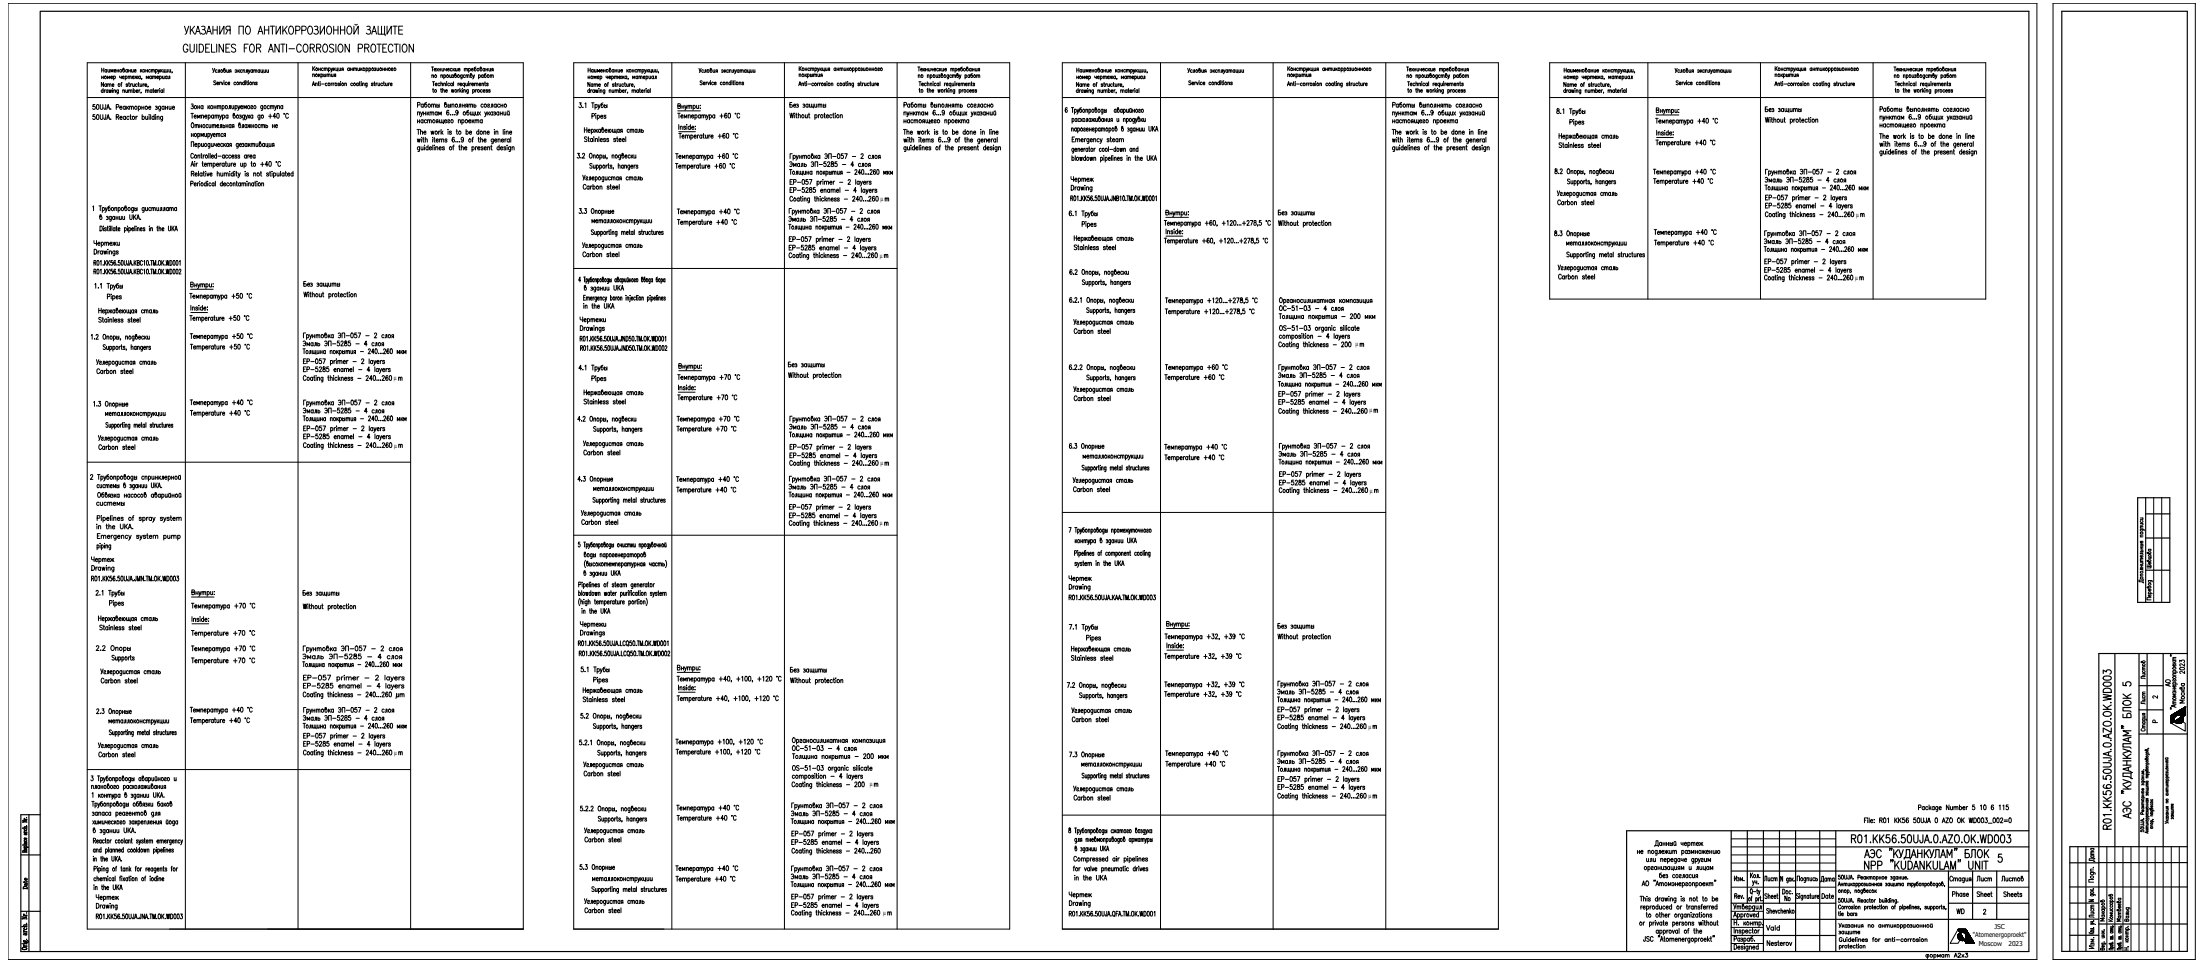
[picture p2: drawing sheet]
<svg xmlns="http://www.w3.org/2000/svg" width="1360mm" height="594mm" viewBox="0 0 1360 594" stroke-linecap="round" stroke-linejoin="round" font-family="sans-serif">
<defs><g id="words">
<text font-size="10.1" x="1150" y="538">NPP &quot;KUDANKULAM&quot; UNIT</text>
<g font-size="8.8">
<text x="112" y="34">GUIDELINES FOR ANTI-CORROSION PROTECTION</text>
<text x="1304" y="513" transform="rotate(-90 1304 513)">R01.KK56.50UJA.0.AZO.OK.WD003</text>
<text x="1142" y="521">R01.KK56.50UJA.0.AZO.OK.WD003</text>
</g>
<g font-size="7.1">
<text x="1294" y="533" transform="rotate(-90 1294 533)">Дата</text>
<text x="1123" y="545">Дата</text>
<text x="1187" y="593">формат А2x3</text>
</g>
<g font-size="6.6">
<text x="486" y="68">Без защиты</text>
<text x="186" y="178">Без защиты</text>
<text x="788" y="193">ОС-51-03 - 4 слоя</text>
<text x="485" y="228">Без защиты</text>
<text x="788" y="389">Без защиты</text>
<text x="186" y="408">Эмаль ЭП-5285 - 4 слоя</text>
<text x="1101" y="557">No</text>
<text x="1294" y="567" transform="rotate(-90 1294 567)">Лист</text>
</g>
<g font-size="6.2">
<text x="256" y="67">Работы выполнять согласно</text>
<text x="557" y="67">Работы выполнять согласно</text>
<text x="858" y="67">Работы выполнять согласно</text>
<text x="1159" y="70">Работы выполнять согласно</text>
<text x="256" y="78">настоящего проекта</text>
<text x="557" y="78">настоящего проекта</text>
<text x="858" y="78">настоящего проекта</text>
<text x="1088" y="114">Эмаль ЭП-5285 - 4 слоя</text>
<text x="186" y="214">Эмаль ЭП-5285 - 4 слоя</text>
<text x="1349" y="417" transform="rotate(-90 1349 417)">2023</text>
<text x="1341" y="425" transform="rotate(-90 1341 425)">АО</text>
<text x="787" y="429">Эмаль ЭП-5285 - 4 слоя</text>
<text x="1349" y="435" transform="rotate(-90 1349 435)">Москва</text>
<text x="186" y="446">Эмаль ЭП-5285 - 4 слоя</text>
<text x="488" y="464">ОС-51-03 - 4 слоя</text>
<text x="487" y="504">Эмаль ЭП-5285 - 4 слоя</text>
<text x="1010" y="529">не подлежит размножению</text>
<text x="487" y="543">Эмаль ЭП-5285 - 4 слоя</text>
<text x="1088" y="545">Лист</text>
<text x="1219" y="545">Лист</text>
<text x="1234" y="545">Листов</text>
<text x="1204" y="554">Phase</text>
<text x="1219" y="554">Sheet</text>
<text x="1207" y="565">WD</text>
<text x="1089" y="575">Vald</text>
</g>
<g font-size="5.7">
<text x="1325" y="420" transform="rotate(-90 1325 420)">Листов</text>
<text x="1325" y="436" transform="rotate(-90 1325 436)">Лист</text>
<text x="18" y="550" transform="rotate(-90 18 550)">Date</text>
<text x="1310" y="570" transform="rotate(-90 1310 570)">Матвеева</text>
</g>
<g font-size="5.3">
<text x="545" y="160">m</text>
<text x="1147" y="174">m</text>
<text x="847" y="256">m</text>
<text x="847" y="305">m</text>
<text x="539" y="486">m</text>
<text x="547" y="566">m</text>
<text x="1134" y="578">защите</text>
</g>
<g font-size="4.9">
<text x="545" y="125">m</text>
<text x="1147" y="135">m</text>
<text x="839" y="215">m</text>
<text x="545" y="288">m</text>
<text x="59" y="313">системы</text>
<text x="545" y="325">m</text>
<text x="1328" y="432">2</text>
<text x="846" y="494">m</text>
<text x="1343" y="507" transform="rotate(-90 1343 507)">защите</text>
</g>
<g font-size="4.4">
<text x="544" y="124">m</text>
<text x="1146" y="134">m</text>
<text x="543" y="159">m</text>
<text x="1145" y="173">m</text>
<text x="837" y="214">m</text>
<text x="243" y="235">m</text>
<text x="845" y="254">m</text>
<text x="243" y="276">m</text>
<text x="543" y="287">m</text>
<text x="846" y="304">m</text>
<text x="543" y="324">m</text>
<text x="845" y="449">m</text>
<text x="1328" y="447">Р</text>
<text x="243" y="466">m</text>
<text x="537" y="485">m</text>
<text x="845" y="492">m</text>
<text x="545" y="565">m</text>
</g>
<g font-size="4.1">
<text x="1231" y="573">JSC</text>
<text x="1218" y="578">&quot;Atomenergoproekt&quot;</text>
<text x="1222" y="584">Moscow</text>
<text x="1240" y="584">2023</text>
</g>
</g></defs>
<!-- layer: TITUL -->
<g fill="none" stroke="#000" stroke-width=".72">
<path d="M1320 307h19v65h-19zM1325 307v65M1325 317h14M1325 332h14M1325 352h14M1306 403v119M1320 403v119M1325 403v50M1335 403v119M1350 403h-54v184h54v-580h-77v580M1311 421v2h2a1.5 1.5 0 0 1 0-2 1.5 1.5 0 0 1 2 0 1.5 1.5 0 0 1 0 2M1311 428l3 3"/>
<path d="M1311 431h5M1311 433a2.5 2.5 0 0 1 3-1 2.5 2.5 0 0 1 1 2 2.5 2.5 0 0 1-3 1 2.5 2.5 0 0 1-1-2zM1316 436h-5v3h4h1M1316 428l-3 2M1320 438h15M1320 423h15M1310 449h1M1310 448h1M1311 441v2h5l-1-3h-2v3M1314 455v2M1316 459h-5v2h4l1 1M1316 455l-5 1 5 2"/>
<path d="M1316 451h-5l3 1-3 2h5M1320 453h30M1311 462l4 2h1M1311 472h5M1311 469h5M1311 465l3 3M1311 468h5M1313 469v3M1314 474v1M1315 463l-4 2M1316 477h-5v2a5 5 0 0 1 5 1M1316 473l-5 1 5 2"/>
<path d="M1316 465l-3 2M1316 477v3M1310 489h1M1310 488h1M1311 481l4 1 1 1M1311 484l3 3M1311 487h5M1312 495a1.5 1.5 0 0 0-1 1 1.5 1.5 0 0 0 1 1h2a1.5 1.5 0 0 0 1-1 1.5 1.5 0 0 0-1-1M1313 498v2M1315 482l-4 2M1316 484l-3 2M18 503v84"/>
<path d="M25 503h-12v84h1239v-580h-1227v580M1069 513v74M1079 513v44M1089 513v74M1099 513v44M1108 513v74M1123 513v74M1133 513v74M1252 513h-248v74M1311 501v-1a2.5 2.5 0 0 1 2-2 2.5 2.5 0 0 1 3 2l-1 1M1314 502v2M1316 502l-5 1 5 2"/>
<path d="M13 527h12M1069 537h183M1133 522h119M1151 529l2-5 1 5M1155 525v-1a2.5 2.5 0 0 1 2 3 2.5 2.5 0 0 1-2 2v-1M1161 525a1.5 1.5 0 0 0-1-1 1.5 1.5 0 0 0-2 2v1a1.5 1.5 0 0 0 1 2 1.5 1.5 0 0 0 2-1M1167 523l-1 2M1168 523v2M1169 524v5M1172 524l-3 3M1172 524l2 4M1175 524l-2 5"/>
<path d="M1176 529a5 5 0 0 0 1-5h2v5M1180 529l1-5 2 5M1184 524v5M1186 524v5M1188 524v5M1191 524l-3 3M1191 524l1 4M1194 524l-2 5M1194 529l1-1v-4h2v5M1198 529l2-5 1 5M1202 529v-5l1 4 2-4v5M1203 537v50"/>
<path d="M1207 523l-1 2M1208 523v2M1215 524h-2v5h3l-1-2-2-1M1217 529v-1v-4h2v5M1218 537v30M1221 524h1a2.5 2.5 0 0 1 2 3 2.5 2.5 0 0 1-2 2 3 3 0 0 1-1-5zM1225 524v5M1228 524l-3 3M1233 537v30M1296 522h54M1296 532h54M1069 557h64"/>
<path d="M1203 557h49M1296 547h54M13 562h12M1069 577h64M1069 567h183M1296 570h54"/>
</g>
<g fill="none" stroke="#000" stroke-width=".62">
<path d="M5 2h1252v590h-1252zM1267 2h88v590h-88zM1330 307v65M1334 307v65M1340 405h1M1340 404h1M1341 417h2M1341 415h3M1341 409h2M1341 408l2 1M1341 408h2M1341 418a1.1 1.1 0 0 1 2-1 1 1 0 0 1 0 1 1 1 0 0 1-1 1 1 1 0 0 1-1-1z"/>
<path d="M1341 412a1 1 0 0 1 2 0 .9 .9 0 0 1 0 1 .9 .9 0 0 1-1 0 .9 .9 0 0 1-1-1zM1342 415l-1-1a.8 .8 0 0 1 1-1 1.1 1.1 0 0 1 1 2M1343 419v1l-2-1 1 1M1343 410a.8 .8 0 0 1-1 1 .8 .8 0 0 1 0-1v1M1343 415l-2 1 1 1M1343 407h-2l1 1M1343 406h-2l1 1M1343 408l-1 1M1340 437h1M1341 434h2M1341 425h2M1341 426h2"/>
<path d="M1341 422h3M1341 431a1.1 1.1 0 0 1 2-1 .9 .9 0 0 1 0 1 .9 .9 0 0 1-1 1 .9 .9 0 0 1-1-1zM1342 428l-1-1a.8 .8 0 0 1 1-1 1.1 1.1 0 0 1 1 2M1342 422h-1a.8 .8 0 0 1 1-1 .8 .8 0 0 1 1 1M1343 440l1 1M1343 440l1 1-1-1M1343 440l1 1zM1343 423a.8 .8 0 0 1-1 1 .8 .8 0 0 1 0-1v1M1343 440l2 1zM1343 440l2 1M1343 435l-3 1h3M1343 433h-2l1 1"/>
<path d="M1343 432h-2l1 1M1343 428h-2l2 1-2 1h2M1343 439l2 2M1344 439l1 2M1344 439l2 3M1344 439l3 3M1344 439l3 3-3-3M1344 439l3 3zM1344 439l4 3M1345 439l3 3-3-3M1345 439l3 3zM1345 439l3 3"/>
<path d="M1345 438l3 4M1345 438l3 3zM1345 438l3 3M1345 438l4 3zM1346 438l3 3M1346 438l3 3zM1346 438l3 3-3-3M1346 438l3 2M1346 438l3 2zM1347 438l2 2M1347 438l2 2zM1347 437l2 3-2-2"/>
<path d="M1347 437l2 3M1347 437l2 3-2-3M1347 437l2 2M1347 437l2 2-2-2M1347 437l2 2zM1348 437l1 2M1348 437l1 1M1348 437l1 1-1-1M1348 437l1 1zM1348 437h1M1348 437h1h-1M1349 440l-2-3 2 3"/>
<path d="M1349 439l-2-2 2 2M1349 438l-1-1 1 1M1349 437h-1h1M1322 450a1.1 1.1 0 0 0 1 1 1.1 1.1 0 0 0 1-1M1323 443l2 1M1323 449h1M1323 445h1M1323 442h1M1323 445a.7 .7 0 0 0 0 1 .7 .7 0 0 0 1-1M1323 443v1a.7 .7 0 0 0 0 1 1.1 1.1 0 0 0 1-2M1324 440l-1 1v-1h1M1324 441h.1"/>
<path d="M1324 442v1h-1M1324 448h-1v1M1324 447h-1v1M1340 446h.1M1340 446h1M1340 446h1zM1340 445l1 1zM1340 444l1 2zM1340 444l2 1zM1340 443l2 2zM1340 443l2 2M1340 442l2 2z"/>
<path d="M1340 442l2 1zM1340 441l2 2M1340 441l2 2zM1340 441l9-5v5l-2 1M1340 441v5M1341 441l1 2M1341 446h.1M1341 441l1 2-1-2M1341 441l1 2zM1341 446h-1h1M1341 446l-1-1 1 1M1341 441l1 1z"/>
<path d="M1341 441l1 1-1-1M1341 441l2 1M1341 441l2 1zM1342 445l-2-1 2 2M1342 445l-2-1 2 1M1342 441l1 1M1342 445l-2-1 1 2M1342 440l1 2M1342 440l1 2zM1342 444l-2-2 2 2M1342 444h.1M1342 443v1"/>
<path d="M1342 443h.1M1342 443l-2-2 2 2M1342 445l-2-2 2 2M1342 440l2 1M1342 444v1M1342 444l-2-1 2 2M1342 444l-2-1 2 1M1342 445h.1M1342 440l2 1zM1342 443l-1-2 1 2M1342 442l-1-1 1 2M1342 442v1"/>
<path d="M1342 445l5-3v2l-1 2h-2zM1342 442l-1-1 2 1M1342 445l1 1M1342 445l-2 1M1343 445h.1M1343 442h-1M1343 445v1M1343 442l-2-1 2 1M1343 445l1 1M1343 442h.1M1343 445l1 1zM1343 446h.1"/>
<path d="M1343 442l-1-1 1 1M1343 445l2 1M1343 442l-1-2 1 2M1343 444l2 2-2-1M1343 444l2 2zM1343 444l2 2M1343 446l-1-1 1 1M1344 446l-2-1 2 1M1344 444l1 2zM1344 446l-1-1 1 1M1344 441l-1 1M1344 446h.1"/>
<path d="M1344 444l2 2M1344 444l2 2zM1344 441l-2-1 2 1M1344 441h.1M1344 444l2 2-2-2M1344 441l-1-1 1 1M1344 441h1M1345 446l-2-1 2 1M1345 444l1 2-2-2M1345 444l1 2zM1345 441h.1M1345 444l1 2"/>
<path d="M1345 444l1 1M1345 441l-2-1 2 1M1345 446h.1M1345 444l2 1-2-1M1345 444l2 1M1345 444l2 1zM1345 443l2 2M1345 443l2 2zM1345 443l2 2-2-2M1345 441h1M1345 441l-1-2 1 2M1345 446l-1-2 2 2"/>
<path d="M1346 441l-2-2 2 2M1346 441h.1M1346 446h.1M1346 443l1 2M1346 446l-2-2 2 2M1346 443l1 1zM1346 443l1 1-1-1M1346 443l1 1M1346 441v1M1346 442h.1M1346 442l-2-3 3 3-3-3 3 3M1346 446l-1-2 1 2"/>
<path d="M1346 443h1M1346 442h1M1347 445l-2-1 2 1M1347 442h.1M1347 442v1M1347 445h.1M1347 445l-2-2 2 2M1347 445l2 1v5l-9-5M1347 443h.1M1347 445l-1-2 1 2M1347 443v-1v1M1347 442l-3-3 3 3"/>
<path d="M1347 444l-1-1 1 2M1347 444h.1M1347 444l-1-1 1 1M1347 443h-1h1M1348 442l-3-3 3 3M1348 442l-3-4 3 4M1348 441l-3-3 3 3M1349 441l-4-3 4 3M1349 441l-4-3 3 3M1349 441l-3-3 3 3M1349 440l-3-2 3 2M1349 440l-2-2 2 2"/>
<path d="M1322 479h1M1322 480h1M1322 477h1M1323 479v1M1323 477v1h-1M1323 476a.6 .6 0 0 1 0 1 .7 .7 0 0 1-1-1h1v1M1323 475h.1M1324 475h1h1h-1M1325 476h1l-1 1M1325 468h1v1l-2-1 1 1M1325 465h2v1M1325 463v-1l1 1h-2h1"/>
<path d="M1325 480h1M1325 478h2M1325 473h1M1325 471h2M1325 478v-1h1v1M1325 471v-1l1 1M1325 465v1h1v-1M1326 462h1M1326 479h-1v1M1326 478h-1v1M1326 476l1 1M1326 472h-1v1"/>
<path d="M1322 482h2v1M1322 498h1M1322 497l1 1M1322 496h1M1322 492h2M1322 490h1M1322 491h1M1322 498a.7 .7 0 0 0 1 1v-1M1322 492a.7 .7 0 0 1 1-1 .6 .6 0 0 1 0 1M1322 482v1a.6 .6 0 0 0 1 0 .6 .6 0 0 0 0-1M1322 480a.7 .7 0 0 0 1 1v-1M1323 484h.1"/>
<path d="M1323 484h-1M1323 490v1M1323 500v1l-1-1h1v1M1323 486a.6 .6 0 0 1 0 1 .6 .6 0 0 1-1 0l1-1v1M1323 495h-1l1 1M1323 495h-1h1M1323 497h.1M1325 499h1M1325 497h1M1325 495h1M1325 496h1M1325 494h1"/>
<path d="M1325 489h1M1325 485h1M1325 482h1M1325 494v1l1-1M1325 489v1l1-1M1325 482v1l1-1M1325 490h1v1M1325 490v1M1325 495v1M1325 497h.1M1326 493h-1h1M1326 493h.1"/>
<path d="M1326 499v1h-1M1326 487v1h-1M1326 487h-1M1326 485v1h-1M1326 484h-1v1M1326 483h-1v1M1328 500h1h1M1328 499v-1l1 1h-2h1M1328 494h1M1328 493l1 1M1328 500v1l1-1M1328 496v1l1-1"/>
<path d="M1329 497v1h-1v-1v1M1329 493l-1 1M14 506h3l-3 1M14 506h.1M14 507h3M15 519h2M15 517h2M15 512h2M15 506h2M15 513h1M15 505h1M15 520h2h-2v1"/>
<path d="M15 514h2h-2v1M15 520l1 1 1-1h-1M15 514l1 1h1l-1-1M16 517h-1M16 515h1M16 518a.6 .6 0 0 1 0 1 .7 .7 0 0 1-1-1M16 517a.7 .7 0 0 1 0 1 .7 .7 0 0 1-1-1h1v1M16 511v1a.7 .7 0 0 1-1-1v1M16 509h.1M16 504h.1M16 506l-2 1M17 510h-2v1"/>
<path d="M17 510h-2M17 505v1M17 507h.1M17 510h.1M17 511h.1M17 513v1M17 505l-2 1M17 513l-2 1M17 511h-3M1026 520v2M1027 520v2M1028 520v2"/>
<path d="M1029 520v2M1030 520v2M1031 520v2M1032 520v2M1033 520v1h2M1034 519h.1M1035 520v2M1038 520v1l1-1M1039 520v2M1042 520v3M1044 520v2M1049 520l1 1 1-1"/>
<path d="M1050 520v2M1069 517h64M1151 506h1M1152 505h-1v3M1153 505h.1M1153 506v2M1154 505v3M1155 506h1a.8 .8 0 0 0-1 0 .8 .8 0 0 0 0 1 .8 .8 0 0 0 1 0M1157 506h.1M1157 507h.1M1160 506h2v-1h-2v3M1161 506l1 2"/>
<path d="M1163 505a1.4 1.4 0 0 1 1 1 1.4 1.4 0 0 1-1 1zM1165 505h1v3M1170 505v3M1170 506l1 2M1171 505l-1 2M1172 505v3M1173 506l1 2M1174 505l-2 2M1176 505h-1l-1 1a1 1 0 0 1 2 0 .9 .9 0 0 1 0 1 1 1 0 0 1-2 0M1178 505a1.4 1.4 0 0 0-1 1 1.4 1.4 0 0 0 1 1 .8 .8 0 0 0 0-1 .8 .8 0 0 0-1 0v1M1183 505h-2v1a1 1 0 0 1 2 0 .9 .9 0 0 1 0 1 1 1 0 0 1-2 0M1184 505a1.4 1.4 0 0 1 1 1 1.4 1.4 0 0 1-1 1z"/>
<path d="M1186 505v2l1 1v-1v-2M1189 505v2h-1M1190 508l1-3 1 3M1190 507h1M1195 505a1.4 1.4 0 0 1 1 1 1.4 1.4 0 0 1-1 1zM1199 508l1-3 1 3M1199 507h1M1201 505h2l-2 3h2M1204 505a1.4 1.4 0 0 1 1 1 1.4 1.4 0 0 1-1 1l-1-1zM1209 505a1.4 1.4 0 0 1 1 1 1.4 1.4 0 0 1-1 1l-1-1zM1211 505v3M1212 506l1 2"/>
<path d="M1213 505l-2 2M1216 505v3l1-3v3l1-3M1218 505a1.5 1.5 0 0 1 2 1 1.5 1.5 0 0 1-2 2zM1221 505a1.4 1.4 0 0 1 1 1 1.4 1.4 0 0 1-1 1zM1223 505a1.4 1.4 0 0 1 2 1 1.4 1.4 0 0 1-2 1zM1226 505h1l-1 1a.9 .9 0 0 1 1 1 1 1 0 0 1-2 0M1227 508h3M1231 505a1.4 1.4 0 0 1 1 1 1.4 1.4 0 0 1-1 1zM1233 505a1.4 1.4 0 0 1 1 1 1.4 1.4 0 0 1-1 1zM1235 505h1l-1 3h1M1237 506h2M1237 507h2"/>
<path d="M1240 505a1.4 1.4 0 0 1 2 1 1.4 1.4 0 0 1-2 1zM1321 512v1h1a.6 .6 0 0 1 0-1 .6 .6 0 0 1 1 0 .6 .6 0 0 1 0 1M1321 509h2v1h-2M1321 507h2v1M1323 502l-1-1-1 1h2M1323 506h.1M1323 505h.1M1323 505l-2 1 2 1M1325 508h1M1325 512h1M1325 513h1M1325 511h1"/>
<path d="M1325 507l1 1M1325 505h2M1325 504h2M1325 505v-1l1 1M1325 504v-1h1v1M1325 501h1M1325 501h.1M1325 512v1M1325 513v1M1326 508v1h-1M1326 513h-2l2 1M1326 510h-1v1"/>
<path d="M1326 510h-1M1326 507h-1M1328 510h1M1328 507h2M1328 503h1M1328 507v-1h1v1M1329 505v1M1329 509h-1v1M1329 503h-1M14 525h1M14 521h3h-3M14 526h3"/>
<path d="M15 524h2M15 522h2M15 523h2M15 526v-1l-1 1M15 523v-1h1v1M16 523h-1M16 520h1M16 525h-1M16 523a.7 .7 0 0 1 0 1 .7 .7 0 0 1-1-1h1v1M17 521h.1M17 525v1M17 523h-2"/>
<path d="M17 522v1M1016 530l1 1h1M1017 535h1a.8 .8 0 0 1 1 1 1 1 0 0 1-2 0M1017 535v3M1018 530v2M1018 532l1-1v-1h1v2M1019 535h1h1l-2 1h2M1021 530v1h1M1022 522h2M1022 522v-3h2v3M1022 530v2M1023 535h-1a.8 .8 0 0 0-1 1 1 1 0 0 0 2 0"/>
<path d="M1023 535v2M1024 536h1M1024 535v2M1025 535v2M1025 530h1v2M1025 530v2M1026 538l-2 1 1 2a.8 .8 0 0 0 1-1 1 1 0 0 0-2 0M1026 535v1h1M1026 520h-1a.8 .8 0 0 0-1 1 1 1 0 0 0 2 0M1027 521h1M1027 535v2M1027 530h2h-1a.8 .8 0 0 0-1 0 .8 .8 0 0 0 1 1 .8 .8 0 0 0 1 0"/>
<path d="M1028 535h1h-1M1028 540h1M1028 535l1 1h-1M1029 521h1M1029 530h1a.8 .8 0 0 1 1 1 1 1 0 0 1-2 0M1029 530v3M1031 535h-1a.8 .8 0 0 0-1 1 1 1 0 0 0 2 0M1031 535v2M1031 521v-1a.7 .7 0 0 1 1 0 .7 .7 0 0 1 0 1 .7 .7 0 0 1-1 0M1031 530h2a.8 .8 0 0 0-1 0 .8 .8 0 0 0 0 1 .8 .8 0 0 0 1 0M1032 535v1h1M1033 535v2"/>
<path d="M1034 535v1h1M1034 540a1.1 1.1 0 0 0-2 1 1 1 0 0 0 2 0M1035 530a.8 .8 0 0 0-1 0 .8 .8 0 0 0 0 1 .8 .8 0 0 0 1 0M1035 530v2h-1M1035 535v2M1036 536v1M1037 540h1l-1 1h1M1037 536h-1v-1h1v2M1037 530a.8 .8 0 0 0-1 1 .8 .8 0 0 0 1 0M1037 530v2M1038 537v-2l1 1v-1v2M1039 530v2"/>
<path d="M1040 521h1v-1a.8 .8 0 0 0-1 1 .8 .8 0 0 0 1 0M1040 530h1a.8 .8 0 0 0-1 0 .8 .8 0 0 0 0 1 .8 .8 0 0 0 1 0M1042 540a.8 .8 0 0 0-1 1 .8 .8 0 0 0 1 0M1042 520a.8 .8 0 0 1 1 1 .8 .8 0 0 1-1 0M1042 540v1M1043 535v1h1M1044 535v2M1044 540a.8 .8 0 0 0-1 1 .8 .8 0 0 0 1 0M1044 520h1v2M1045 540v1h1M1045 520h1v2M1046 530a1 1 0 0 0-2 0 .8 .8 0 0 0 1 1 .8 .8 0 0 0 1 0"/>
<path d="M1046 530v2h-1M1046 540v1M1047 530a.8 .8 0 0 1 1 0 .8 .8 0 0 1 0 1 .8 .8 0 0 1-1 0M1047 530v3M1047 537l1-1v-1v2M1047 521h2l-1-1a.8 .8 0 0 0-1 1 1 1 0 0 0 2 0M1048 530l1 2 1-2M1049 532l-1 1M1049 535v1h2M1050 521l-1 1M1050 530h1l-1 1h1M1050 521l1 1"/>
<path d="M1051 535v2M1051 535l1 1h1M1052 530v1h1M1053 535v2M1053 530v2M1054 532v-2l1 1 1-1v2M1055 535a1.1 1.1 0 0 0-2 1 1 1 0 0 0 2 0M1055 535v2M1056 537v-2l1 1v-1v2M1069 522h64M1069 527h64M1069 532h64"/>
<path d="M1081 539v2M1081 540l1 1M1082 539l-1 2M1083 540a.9 .9 0 0 1 1 1 .9 .9 0 0 1-1 0zM1301 522v65M1306 522v65M1311 522v65M1316 522v65M1320 522v65M1325 522v65M1330 522v65M1335 522v65"/>
<path d="M1340 522v65M1345 522v65M1012 553h2M1013 559v2M1013 553v3M1014 546l1-3v3M1014 559l-1 1M1014 545h1M1014 560h2l-1-1a.8 .8 0 0 0-1 1 1 1 0 0 0 2 0M1015 554h1v2M1015 553v3M1016 544a1.4 1.4 0 0 1 2 1 1.4 1.4 0 0 1-2 1v-1z"/>
<path d="M1016 559h1a.8 .8 0 0 1 1 1 1 1 0 0 1-2 0M1016 559v3M1017 553h.1M1017 554v2M1019 559v2M1019 554h-1l1 1v1l-1-1M1020 559l-1 1M1021 543v1M1022 543v1M1022 546l1-3 1 3M1023 545h1M1023 554a.8 .8 0 0 0-1 1 .8 .8 0 0 0 1 0"/>
<path d="M1023 553v3M1023 559a.8 .8 0 0 0-1 1 .8 .8 0 0 0 1 0M1023 558v3M1024 554v2M1024 559l1 2 1-1M1025 545h1v1M1025 544v2M1025 554l-1 1M1026 559v2M1026 545h1v1M1026 540h2a1.1 1.1 0 0 0-2 1 1 1 0 0 0 2 0M1027 554a1.1 1.1 0 0 0-2 1 1 1 0 0 0 2 0"/>
<path d="M1027 554v2M1028 554v2l1-2v2v-2M1028 559a1.1 1.1 0 0 0-2 1 1 1 0 0 0 2 0M1028 560h2v-1a1.1 1.1 0 0 0-2 1 1 1 0 0 0 2 0M1029 540v1h-1M1030 546v-2l1 2v-2v2M1030 553h.1M1030 554v2M1031 554h1v2M1031 554v2M1032 559a.9 .9 0 0 0-1 1 .9 .9 0 0 0 1 0M1032 558v3"/>
<path d="M1032 545a.8 .8 0 0 1 1 0 .8 .8 0 0 1 0 1 .8 .8 0 0 1-1 0M1033 545h1M1034 545h2M1034 544v2M1035 554l-1 3M1035 554a1 1 0 0 0-2 0 .8 .8 0 0 0 0 1 1 1 0 0 0 2 0M1036 544v2M1036 545h2a.8 .8 0 0 0-1 0 .8 .8 0 0 0 0 1 .8 .8 0 0 0 1 0M1037 559v2M1038 553h.1M1038 554v2M1038 559l-1 1"/>
<path d="M1039 541v-1h1v1M1039 545a.8 .8 0 0 1 1 0 .8 .8 0 0 1 0 1 .8 .8 0 0 1-1 0M1039 544v3M1040 554h-1l1 1v1l-1-1M1041 545v-1l1 1-1 1h1M1041 559h1M1041 558v2l1 1M1043 559v2M1043 554h1v2M1043 554v2M1043 559v1M1045 545h1v1"/>
<path d="M1045 544v2M1045 559a.8 .8 0 0 0-1 1 .8 .8 0 0 0 1 0M1045 559v2M1046 559h1v2M1046 559v2M1047 545a.8 .8 0 0 1 1 1 .8 .8 0 0 1-1 0M1047 544v3M1047 554h1M1047 541h.1M1047 553v2l1 1M1048 541h-1v-1h1v1M1049 559h-1l1 1v1l-1-1"/>
<path d="M1050 559h1M1051 554h1M1051 558h-1v3M1051 545h1a.8 .8 0 0 0-1 0 .8 .8 0 0 0 0 1 .8 .8 0 0 0 1 0M1051 553v2l1 1M1052 560h1v-1a.9 .9 0 0 0-1 1 .9 .9 0 0 0 1 0M1053 544v2M1054 559v2M1054 545l1 1M1054 544l-1 2M1055 559l-1 1M1055 545h1v1"/>
<path d="M1055 544v2M1055 559v2M1056 559l-1 1M1056 545h1v1M1057 560h1v-1a.9 .9 0 0 0-1 1 .9 .9 0 0 0 1 0M1057 554a.8 .8 0 0 1 1 0 .8 .8 0 0 1 0 1 .8 .8 0 0 1-1 0M1057 553v3M1059 543l-1 1M1059 555h1v-1a.8 .8 0 0 0-1 0 .8 .8 0 0 0 0 1 .8 .8 0 0 0 1 0M1059 543v1M1060 559a.8 .8 0 0 0-1 1 .8 .8 0 0 0 1 0M1060 558v3"/>
<path d="M1069 547h64M1070 558l1 2M1071 540v3l1-3v3M1071 553h1v-2h-1v3M1072 553v1M1072 558l-2 3M1072 559h1v2M1072 559v2M1073 542h.1M1073 553h1v-1a.8 .8 0 0 0-1 1 .8 .8 0 0 0 1 1M1073 542v1M1073 559h2v2"/>
<path d="M1074 543v-2l1 2 1-2v2M1075 552v2l1-2M1076 559a.9 .9 0 0 1 1 1 .9 .9 0 0 1-1 1v-3v1M1076 554h.1M1077 543h.1M1078 560h1v-1a.8 .8 0 0 0-1 0 .8 .8 0 0 0 0 1 .8 .8 0 0 0 1 0M1080 559a.8 .8 0 0 1 1 0 .8 .8 0 0 1 0 1 .8 .8 0 0 1-1 0M1080 559v3M1081 548a1.5 1.5 0 0 1 1 2 1.5 1.5 0 0 1-1 1zM1081 554h1M1081 551l1 1M1082 553l-1 3"/>
<path d="M1082 543v2l1-2M1082 545v1M1082 550h2M1083 559a.8 .8 0 0 0-1 0 .8 .8 0 0 0 0 1 .8 .8 0 0 0 1 0M1083 559v3h-1M1083 543l1 2v-1M1084 554a.8 .8 0 0 1 1 1 .8 .8 0 0 1-1 0M1084 554v3M1084 559v2l1-1M1084 541l1-1v1M1084 549h1M1084 543v2"/>
<path d="M1085 548v3M1085 559v2M1085 545h.1M1086 549v2l1-2M1086 554v2M1086 551l-1 1M1086 554v1M1086 554h1M1087 553v3M1088 556h.1M1091 552l-1-1-1 1 1 1a.8 .8 0 0 1 1 1 1 1 0 0 1-2 0M1092 553l1-1v2"/>
<path d="M1092 551v3M1093 553h2l-1-1a.8 .8 0 0 0-1 1 1.1 1.1 0 0 0 2 1M1095 553h1v-1a.8 .8 0 0 0-1 1 .8 .8 0 0 0 1 1M1097 552h1M1097 551v3h1M1100 541v3l-1-3v3M1100 549a1.5 1.5 0 0 1 2 1 1.5 1.5 0 0 1-2 1zM1104 542a.8 .8 0 0 0-1 1 .8 .8 0 0 0 1 0M1104 542v2l-1 1M1105 542a.9 .9 0 0 1 1 1 .9 .9 0 0 1-1 0zM1106 542v2M1107 543v1"/>
<path d="M1107 542l-1 1M1108 543h.1M1109 543v-3h2v3M1110 552a.7 .7 0 0 0-1-1 1 1 0 0 0 0 2h1a.8 .8 0 0 1 0 1 .8 .8 0 0 1-1 0M1111 551h.1M1111 552v2M1112 541a.8 .8 0 0 1 1 1 .8 .8 0 0 1-1 1zM1113 552v3h-1M1113 553v-1a.8 .8 0 0 0-1 1 .8 .8 0 0 0 1 1M1114 553l1-1v2M1114 552v2M1115 542h-1a.8 .8 0 0 0-1 0 1.1 1.1 0 0 0 2 1"/>
<path d="M1115 541v3h-1M1115 542h1l1 1M1115 541v2M1117 553l-1-1a.8 .8 0 0 0-1 1 1.1 1.1 0 0 0 2 1M1117 552v2M1117 552h1M1117 541v2h1M1118 551v3M1118 541v2M1119 552v2h1M1120 552v2M1120 542a.8 .8 0 0 0-1 0 .8 .8 0 0 0 1 1"/>
<path d="M1121 552v2M1121 552v1M1122 553h1v-1a.8 .8 0 0 0-1 1 .8 .8 0 0 0 1 1M1125 551a1.5 1.5 0 0 1 1 2 1.5 1.5 0 0 1-1 1zM1128 553v-1a.8 .8 0 0 0-1 1 .8 .8 0 0 0 1 1M1128 552v2M1129 552h1M1129 551v3h1M1131 553h1v-1a1.1 1.1 0 0 0-2 1 1.1 1.1 0 0 0 2 1M1203 547h49M1205 541a.9 .9 0 0 0-1 0 .9 .9 0 0 0 0 1 1 1 0 0 0 0 2 .9 .9 0 0 0 1-1M1206 542h1v2"/>
<path d="M1206 542v2M1207 542h1v2M1210 542a.8 .8 0 0 0-1 1 .8 .8 0 0 0 1 0M1210 542v2M1213 542h-1a.8 .8 0 0 0-1 1 1 1 0 0 0 2 0M1213 542v2h-1M1214 542v1h1M1215 542v2M1216 543v1M1217 543h-1v-1h1v2M1239 551l-1-1-1 1 2 1-1 1h-1M1239 552l1-1 1 2"/>
<path d="M1239 550v3M1241 552h2v-1a.8 .8 0 0 0-1 1 .8 .8 0 0 0 0 1 .8 .8 0 0 0 1 0M1243 552h2v-1a.8 .8 0 0 0-1 1 .8 .8 0 0 0 0 1 .8 .8 0 0 0 1 0M1245 551h1M1246 550v3M1248 552l-1-1 1 2h-1M14 566h3l-3 1M14 565v1M14 567h.1M14 567h3M15 573h2M15 571h2h-2v1"/>
<path d="M15 565h2M15 574v1M15 564v1M15 576l1 1h1l-1-1M15 577h2M16 572v1a.8 .8 0 0 1 0 1 1.1 1.1 0 0 1-1-2M16 579h.1M16 570h.1M16 563h.1M16 566l-2 1M17 576h-2v1M17 575l-2 1"/>
<path d="M17 565h-2M17 575h-2M17 564v1M17 567h.1M17 570v1M17 571v1M17 575h.1M17 572h-3M1014 569v2M1015 569l-1 1M1016 578v2l-1 1v-1M1016 564h1"/>
<path d="M1017 563v2v1M1018 578h-1l1 1a1 1 0 0 1 0 2 .8 .8 0 0 1-1 0v-1M1018 569a1.1 1.1 0 0 1 2 1 1 1 0 0 1-2 0M1018 569v3M1020 569v2M1020 578a.9 .9 0 0 0-1 0 .9 .9 0 0 0 0 1v1a.9 .9 0 0 0 0 1 .9 .9 0 0 0 1-1M1021 569l-1 1M1022 568h.1M1022 569v2M1023 569v2l1-2M1024 574h-1a.8 .8 0 0 0-1 1 1 1 0 0 0 2 0M1024 574v2"/>
<path d="M1024 577v1M1024 564h1M1025 563v3M1025 577l-1 1M1025 574a.8 .8 0 0 1 1 1 .8 .8 0 0 1-1 0M1025 574v3M1025 580h1M1026 564h1v2M1026 563v3M1026 569a1.1 1.1 0 0 0-2 1 1 1 0 0 0 2 0M1026 569v2M1027 569h.1"/>
<path d="M1027 574a.8 .8 0 0 1 1 1 .8 .8 0 0 1-1 0M1027 574v3M1027 568v2v1M1027 579h1M1027 578v2l1 1M1028 565h1v-1a.8 .8 0 0 0-1 1 .8 .8 0 0 0 1 0M1028 570h1v-1a.8 .8 0 0 0-1 0 .8 .8 0 0 0 0 1 .8 .8 0 0 0 1 0M1029 574v2M1030 574l-1 1M1030 564v2M1031 579h1v2M1031 579v2"/>
<path d="M1031 564l-1 1M1032 579h1v2M1032 574l1 2 1-2M1033 569a.8 .8 0 0 1 1 1 .8 .8 0 0 1-1 0M1033 569v3M1034 580h1v-1a.8 .8 0 0 0-1 1 .8 .8 0 0 0 1 0M1035 570h1v-1a.8 .8 0 0 0-1 1 .8 .8 0 0 0 1 0M1036 574h-1a.8 .8 0 0 0-1 1 1 1 0 0 0 2 0M1036 574v2M1036 564v2M1036 579h1l1 2M1036 579v2"/>
<path d="M1037 573v3M1037 569v2M1037 564l-1 1M1038 569l-1 1M1038 580h2l-1-1a.8 .8 0 0 0-1 1 1 1 0 0 0 2 0M1039 564v3h-1M1039 564a1.1 1.1 0 0 0-2 1 1 1 0 0 0 2 0M1039 569h-1l1 1v1l-1-1M1040 579v2M1041 564a.8 .8 0 0 0-1 1 .8 .8 0 0 0 1 0M1041 564v2M1041 579l-1 1"/>
<path d="M1042 574h1M1042 564h1v2M1042 564v2M1042 569h1l1 2M1042 569v2M1043 573h-1v3M1043 579v2l-1 1M1043 579a.8 .8 0 0 0-1 1 .8 .8 0 0 0 1 0M1044 563h.1M1044 564v2M1045 564h1l-1 2h1M1046 574h.1"/>
<path d="M1046 569h-1h-1l2 1v1l-2-1M1046 573v2v1M1046 579a1.1 1.1 0 0 1 2 1 1 1 0 0 1-2 0M1046 579v3M1047 574h1v2M1047 573v3M1048 564a.9 .9 0 0 0-1 1 .9 .9 0 0 0 1 0M1048 564v2M1048 579v2M1049 569v2l1-2v2l1-2M1049 564h1M1049 563v3h1"/>
<path d="M1049 575h2l-1-1a.8 .8 0 0 0-1 1 1 1 0 0 0 2 0M1049 579l-1 1M1050 563h.1M1050 564v2M1051 568h.1M1051 569v2M1052 580h1v-1a.8 .8 0 0 0-1 1 .8 .8 0 0 0 1 0M1052 569h1M1052 568v2l1 1M1053 564h2v2M1053 564v2M1054 569h1v2"/>
<path d="M1054 568v3M1054 578v3M1055 580v1M1055 579l-1 1M1056 579h1M1056 578v2l1 1M1057 564h-1h-1l2 1v1l-2-1M1058 577l-1 1M1058 569v2l1-1M1058 577v1M1059 569v2M1060 569h1"/>
<path d="M1060 568v2l1 1M1069 572h20M1069 562h20M1070 566l1-3 1 3M1071 579h1v-1h-1v3M1071 565h1M1071 568v3M1071 573v3M1071 569h1M1071 574h2v2M1071 574v2M1072 568v3"/>
<path d="M1073 564a.8 .8 0 0 1 1 0 .8 .8 0 0 1 0 1 .8 .8 0 0 1-1 0M1073 564v3M1073 570h.1M1074 579a.8 .8 0 0 0-1 1 .8 .8 0 0 0 1 0M1074 579v2M1075 579h1l-1 1M1075 574h-1l1 1-1 1-1-1M1075 564a.8 .8 0 0 1 1 0 .8 .8 0 0 1 0 1 .8 .8 0 0 1-1 0M1075 564v3M1075 580l1 1h-1M1076 574a.8 .8 0 0 1 1 1 .8 .8 0 0 1-1 0M1076 574v3"/>
<path d="M1077 579a.8 .8 0 0 1 1 1 .8 .8 0 0 1-1 0M1077 569v2M1077 579v3M1077 564v2M1077 570l1 1M1078 575h1v-1a.8 .8 0 0 0-1 1 .8 .8 0 0 0 1 0M1078 569l-1 1M1078 564l-1 1M1080 579a.8 .8 0 0 0-1 1 .8 .8 0 0 0 1 0M1080 579v2M1080 564l1 2 1-2M1081 570h1"/>
<path d="M1081 569v2M1081 574a.9 .9 0 0 0-1 1 .9 .9 0 0 0 1 0M1082 574h.1M1082 569v2M1082 573v2v1M1082 578h-1v3a.8 .8 0 0 0 1-1 .8 .8 0 0 0-1-1M1082 565h2l-1-1a.8 .8 0 0 0-1 0 .8 .8 0 0 0 0 1 1 1 0 0 0 2 0M1083 569h1v2M1083 569v2M1084 569h1v2M1085 574v2M1086 564h-1a.8 .8 0 0 0-1 1 1 1 0 0 0 2 0"/>
<path d="M1086 563v3M1086 569a.8 .8 0 0 1 1 1 .8 .8 0 0 1-1 0M1086 569v3M1086 561l1-1v-1v2M1086 574l-1 1M1209 578h.1M1209 577h.1M1209 577l1-1-1 1M1209 578l1-2-1 2M1209 578l2-2zM1209 573h5M1209 573l1 2"/>
<path d="M1209 573h.1M1209 573l-5 9h5l1-2M1209 578l2-1zM1209 579l2-2zM1209 579h.1M1209 577l1-2-1 2M1209 579l2-2-2 2M1209 574v-1zM1209 576h.1M1209 576l1-1-1 1M1209 573v1M1209 574v-1v1"/>
<path d="M1209 574l1-1-1 1M1209 574l1-1zM1209 576l1-1 3 5h-2l-2-1v-2zM1209 579l2-1-2 1M1209 574l2-1zM1209 574l2-1-2 1M1209 579l2-1-1 2M1209 575l2-2-2 2M1209 575l2-2-1 2M1210 576h.1M1210 580l1-2zM1210 580l1-2-1 2"/>
<path d="M1210 575l1-2-1 2M1210 580h.1M1210 576h-1M1210 575l2-2zM1210 575h.1M1210 575l2-2-2 2M1210 580l2-2zM1210 573l-1 1zM1210 575l-1 1M1210 580l2-2-2 2M1210 575l-1 2M1210 576l-1 1"/>
<path d="M1210 576l-1 1 1-1M1210 576l-1 1zM1210 576l-1 2M1211 576l-2 2M1211 575l1-2zM1211 575l2-2zM1211 577l-2 1zM1211 575h-1M1211 575h.1M1211 577l-2 2M1211 577l-2 2 2-2M1211 575l2-2-2 2"/>
<path d="M1211 577l-2 2zM1211 573l-1 2zM1211 578l-2 1 2-1M1211 578l-2 1M1211 575h1M1211 578l-1 2 1-2M1211 573l-1 2M1211 578l-1 2M1211 578l-1 2 2-2M1211 575l2-2-1 2M1212 575l1-2zM1212 573l-2 2"/>
<path d="M1212 575h.1M1212 578l-2 2zM1212 578l-2 2 2-2M1212 578l-2 2M1212 575l2-2zM1212 579l-2 1M1212 575l2-2-2 2M1212 575l2-1zM1212 579l-1 1 1-1M1212 579l-1 1M1212 575l2-1-2 1M1212 579l-1 1z"/>
<path d="M1212 579l-1 1h1M1212 573l-3 3M1212 580h.1M1212 575l2-1-1 1M1212 575h1M1213 580h.1M1213 580h-1M1213 575h.1M1213 575l1-1zM1213 580l3-3zM1213 575v1M1213 573l-2 2z"/>
<path d="M1213 576l1-2zM1213 576h.1M1213 576l1-2-1 2M1213 573l-2 2M1213 576l1-1-1 1M1213 576l2-1-2 1M1213 576l2-1zM1213 576l1 1M1213 579h.1M1213 579l3-2-3 2M1214 573l-2 2M1214 577l1-2z"/>
<path d="M1214 579l2-2-2 2M1214 577h.1M1214 579h-1M1214 573l5 9h-5l-1-2M1214 579h.1M1214 578l2-1-2 1M1214 578v1M1214 573l-2 2 2-2M1214 577l1-1zM1214 577l1-1-1 1M1214 578l1-2-1 2M1214 578h.1"/>
<path d="M1214 574l-2 1M1214 574l-2 1zM1214 578l1-2zM1214 577v1M1214 574l-2 1 2-1M1214 574l-1 1M1214 574l-1 2M1214 574l-1 2zM1214 574l-1 2 1-2M1214 575l-1 1M1214 575l-1 1zM1215 575l-2 1"/>
<path d="M1215 575l-2 1 2-1M1215 575l-2 2M1215 575l-1 2M1215 576l-1 1M1215 576l-1 1 1-1M1215 576l-1 1zM1215 576l-1 2M1215 576l-1 2 1-2M1215 576l-1 2 2-2M1216 577l-2 1zM1216 577l-2 2M1216 577l-3 3"/>
<path d="M1216 577l-3 2M1216 577l-3 3 3-3-3 3 3-3-3 2M1216 577l-3 3 3-3M1216 577l-3 3zM1216 577l-3 4M1216 578l-3 3zM1216 578l-3 3M1216 578l-3 3 3-3M1217 578l-4 3M1217 578l-3 4M1217 579l-3 3M1217 579l-3 3 3-3"/>
<path d="M1217 579l-2 3M1217 580l-2 2M1217 580l-2 2 3-2M1218 580l-2 2M1224 562l1-1 1 1-2 2h2M14 585v1a1.2 1.2 0 0 0 2 0 1.2 1.2 0 0 0 0-1 1.2 1.2 0 0 0-2-1 1.2 1.2 0 0 0 0 1l1 1 2-1M14 585h1h2M14 582h.1M15 580h.1M15 584h2M15 582h2M15 583v1"/>
<path d="M15 581h1M17 582h-2M17 581v-1l-1 1M17 584h-2M17 582h.1M17 583v1M17 580v1h-1M1025 581l1-3 1 3M1069 582h20M1071 583a1.5 1.5 0 0 1 1 1 1.5 1.5 0 0 1-1 2zM1073 584h1a.8 .8 0 0 0-1 0 .8 .8 0 0 0 0 1 .8 .8 0 0 0 1 0M1076 584h-1l1 1h-1"/>
<path d="M1077 583h.1M1077 584v2M1079 584v2h-1M1079 584a.8 .8 0 0 0-1 1 .8 .8 0 0 0 1 0M1080 584h1v2M1080 584v2M1082 584h1a.8 .8 0 0 0-1 0 .8 .8 0 0 0 0 1 .8 .8 0 0 0 1 0M1083 580h.1M1085 584a.8 .8 0 0 0-1 1 .8 .8 0 0 0 1 0M1085 583v3M1210 580l2-1zM1210 580l2-1-2 1"/>
<path d="M1210 580l2-1-1 1M1211 580l1-1-1 1M1211 580h.1M1212 580h1h-1M1213 581l3-4-3 4M1213 581l3-3-3 3M1213 581l3-3zM1213 581l4-3-4 3M1213 581l4-3zM1214 581l3-3zM1214 581l3-3-3 4M1214 582l3-4z"/>
<path d="M1214 582l3-3zM1214 582l3-3-3 3M1215 582l2-3-2 3M1215 582l2-2zM1215 582l2-2-2 2M1215 582l3-2zM1216 582l2-2-2 2M1216 582l2-2zM1217 582l1-1zM1217 582l1-1-1 1M1218 580l-2 2zM1218 582v-1z"/>
<path d="M1218 582v-1v1M1218 581l-2 1 2-1M1218 581l-1 1M1218 581l-1 1zM1218 582h.1M1218 582h1h-1M1218 581v1v-1M1218 581v1M1218 581v1zM1219 582h-1M1219 582h.1"/>
<circle cx="1325" cy="470" r=".6"/>
<circle cx="1325" cy="474" r=".6"/>
<circle cx="1325" cy="464" r=".6"/>
<circle cx="1325" cy="467" r=".6"/>
<circle cx="1323" cy="489" r=".6"/>
<circle cx="1323" cy="493" r=".6"/>
<circle cx="1325" cy="498" r=".6"/>
<circle cx="1328" cy="495" r=".6"/>
<circle cx="1322" cy="511" r=".9"/>
<circle cx="1325" cy="502" r=".6"/>
<circle cx="1325" cy="506" r=".6"/>
<circle cx="1328" cy="508" r=".6"/>
<circle cx="1328" cy="511" r=".6"/>
<circle cx="1328" cy="502" r=".6"/>
<circle cx="1016" cy="535" r=".9"/>
<circle cx="1021" cy="560" r=".9"/>
<circle cx="1028" cy="545" r=".9"/>
<circle cx="1035" cy="540" r=".9"/>
<circle cx="1036" cy="560" r=".9"/>
<circle cx="1043" cy="545" r=".9"/>
<circle cx="1046" cy="555" r=".9"/>
<circle cx="1050" cy="545" r=".9"/>
<circle cx="1053" cy="555" r=".9"/>
<circle cx="1080" cy="555" r=".9"/>
<circle cx="1013" cy="570" r=".9"/>
<circle cx="1018" cy="565" r=".9"/>
<circle cx="1023" cy="565" r=".9"/>
<circle cx="1029" cy="580" r=".9"/>
<circle cx="1031" cy="575" r=".9"/>
<circle cx="1034" cy="565" r=".9"/>
<circle cx="1040" cy="575" r=".9"/>
<circle cx="1041" cy="570" r=".9"/>
<circle cx="1045" cy="580" r=".9"/>
<circle cx="1051" cy="580" r=".9"/>
<circle cx="1052" cy="565" r=".9"/>
<circle cx="1056" cy="570" r=".9"/>
<circle cx="1079" cy="570" r=".9"/>
<circle cx="1079" cy="565" r=".9"/>
<circle cx="1084" cy="575" r=".9"/>
<circle cx="15" cy="581" r=".6"/>
</g>
<!-- layer: POST -->
<g fill="none" stroke="#000" stroke-width=".62">
<path d="M1184 498h2v-1h-2v3M1188 498a.8 .8 0 0 0-1 1 .8 .8 0 0 0 1 0M1188 498v2M1190 498a.8 .8 0 0 0-1 1 .8 .8 0 0 0 1 0M1191 497v3M1191 498l1 2M1192 498l-1 1M1194 498a.8 .8 0 0 0-1 1 .8 .8 0 0 0 1 0M1194 498v2M1196 498v2h-1M1196 498a.8 .8 0 0 0-1 1 .8 .8 0 0 0 1 0M1197 498h1a.8 .8 0 0 0-1 0 .8 .8 0 0 0 0 1 .8 .8 0 0 0 1 0"/>
<path d="M1203 497v3l-1-3v3M1204 498v1h1M1205 498v2M1206 498h1v2M1206 498v2M1207 498h2v2M1210 498a.8 .8 0 0 1 1 1 .8 .8 0 0 1-1 0M1210 497v3M1212 498h1a.8 .8 0 0 0-1 1 .8 .8 0 0 0 1 0M1214 498v2M1215 498h-1M1219 497h-1v1a.9 .9 0 0 1 1 0 .9 .9 0 0 1 0 1 .9 .9 0 0 1-1 0"/>
<path d="M1223 497v3M1225 497a1.4 1.4 0 0 1 1 1 1.4 1.4 0 0 1-1 1zM1231 497h-1a1.5 1.5 0 0 0-1 1 1.5 1.5 0 0 0 1 1 .8 .8 0 0 0 1-1 1 1 0 0 0-2 0v1M1234 497h1v3M1236 497h1v3M1240 497h-1l-1 1a1 1 0 0 1 2 0 .9 .9 0 0 1 0 1 1 1 0 0 1-2 0"/>
</g>
<!-- layer: 0 -->
<path d="M1236 527h-2v2a1.5 1.5 0 0 1 2 0 1.5 1.5 0 0 1 0 2 1.5 1.5 0 0 1-3 0" fill="none" stroke="#000" stroke-width=".72"/>
<g fill="none" stroke="#000" stroke-width=".62">
<path d="M63 42v3M63 47v2M63 43h1M63 48h1M64 47v2M64 42v3M66 43a.7 .7 0 0 0-1 1 .7 .7 0 0 0 1 0M66 43v2M66 49v-2l1 1 1-1v2M67 43v1h1M68 43v2M68 48h1v-1a.7 .7 0 0 0 0 1"/>
<path d="M68 45v-2l1 1 1-1v2M70 47a.7 .7 0 0 1 1 0 .7 .7 0 0 1 0 1 .7 .7 0 0 1-1 0M70 47v2M70 44h2l-1-1a.7 .7 0 0 0-1 1 1 1 0 0 0 2 0M72 44h1M72 43v2M73 43v2M74 47v1h1M75 47v2M76 48h1v-1a.7 .7 0 0 0-1 0 .7 .7 0 0 0 0 1 .7 .7 0 0 0 1 0M76 43a.8 .8 0 0 1 1 1 .8 .8 0 0 1-1 0v-2v1M77 47h1a.7 .7 0 0 1 1 1 1 1 0 0 1-2 0"/>
<path d="M77 47v2M79 43h-1a.7 .7 0 0 0-1 1 1 1 0 0 0 2 0M79 43v2M79 47h1v2M79 47v2M79 44h1M80 47h1v2M80 43v2M81 43v1h1M82 48h1v-1a.7 .7 0 0 0-1 0 .7 .7 0 0 0 0 1 .7 .7 0 0 0 1 0M82 43v2M83 44h1v-1a.7 .7 0 0 0-1 1 .7 .7 0 0 0 1 0"/>
<path d="M83 47l1 1 1-1M84 48l-1 1M84 47v2M84 48l1 1M87 47a.7 .7 0 0 0-1 0 .7 .7 0 0 0 0 1 .7 .7 0 0 0 1 0M87 47v2M87 43v2M87 44l1 1M88 48l-1 1M88 43l-1 1M90 44h1M90 43v2"/>
<path d="M90 49v-2l1 1 1-1v2M91 43v2M93 43a.7 .7 0 0 0-1 1 .7 .7 0 0 0 1 0M93 43h1v2M93 47a.7 .7 0 0 0-1 0 .7 .7 0 0 0 0 1 .7 .7 0 0 0 1 0M93 43v2M93 47v2M94 47h1v2M94 47v2M94 43h1v2M95 47h1v2M96 43a.7 .7 0 0 1 1 0 .7 .7 0 0 1 0 1 .7 .7 0 0 1-1 0"/>
<path d="M96 43v2M97 48h1v-1a.7 .7 0 0 0-1 0 .7 .7 0 0 0 0 1 .7 .7 0 0 0 1 0M98 43v2l1-2M98 45h-1M99 47a.7 .7 0 0 1 0 1M99 47v2M99 43v2M100 44v1M100 43l-1 1M100 47v1h1M101 43v1h1M101 47v2"/>
<path d="M102 43v2M102 43l1 1h1M103 47a.7 .7 0 0 0-1 0 .7 .7 0 0 0 0 1 .7 .7 0 0 0 1 0M103 47v2M104 43v2M104 49v-2h1v2M104 43v1h1M105 43v2M106 44v1M131 42l1 2M133 42l-2 3M134 43a.7 .7 0 0 0-1 1 .7 .7 0 0 0 1 0"/>
<path d="M135 45v-2h1v2M138 43a.7 .7 0 0 1 1 1 .7 .7 0 0 1-1 0v-2h1l-1 1M140 43v2l1-1M141 43v2M142 44v1M143 44h-1v-1h1v2M145 43a.7 .7 0 0 1 1 1 .7 .7 0 0 1-1 0M146 44h.1M147 43v2M147 44l1 1M148 43l-1 1M149 43a.7 .7 0 0 0-1 1 .7 .7 0 0 0 1 0"/>
<path d="M150 43h1v2M150 43v2M152 45v-2h1v2M153 43l1 2v-2M154 45l-1 1M156 43a.7 .7 0 0 0-1 1 .7 .7 0 0 0 1 0M156 43v2M157 43h1v2M157 43v2M158 43l1 2M160 43a.7 .7 0 0 0-1 1 .7 .7 0 0 0 1 0M160 43v2"/>
<path d="M161 43v2l1-1M162 43v2M163 43v2l1-1M164 43v2M165 43v2l1-1M166 43v2M193 53l1-3v3M193 46h1v1M193 41v3M193 46v1M193 52h1M194 42v2"/>
<path d="M194 41l-1 2M195 52l1-1v2M195 51v2M196 51h1M197 50v3M197 46v1M197 43h1M197 42v2M197 46l1 1M198 46l-1 1M198 51h.1M198 51v2"/>
<path d="M198 42v2M198 46a.7 .7 0 0 1 1 1 .7 .7 0 0 1-1 0M198 46v2M198 52h2M200 42h-1a.7 .7 0 0 0-1 1 1 1 0 0 0 2 0M200 46l1 1h-1M200 46v1M200 42h1v2M200 42v2M201 42h1v2M201 46v1M202 52v-1a.7 .7 0 0 0-1 1 .7 .7 0 0 0 1 1"/>
<path d="M202 46h1v1M202 46v1M203 42a.7 .7 0 0 1 1 1 .7 .7 0 0 1-1 0M203 42v2M203 46h1v1M204 42l1 2v-2M204 51v2M205 46v1h1M205 44h-1M205 51l-1 1M206 46v1M206 51v2"/>
<path d="M206 42v2M206 43l1 1M206 51v1M207 47h-1M207 42l-1 1M207 47l-1-1h1v1M207 42l1 1M208 42l1 2M209 42v1h1M210 52h-1l1 1h-1M210 51h.1M210 42v2"/>
<path d="M210 51v2M211 43v1M212 43h-1v-1h1v2M213 52l1-1v2M213 51v2M216 42h-1a.7 .7 0 0 0-1 1 1 1 0 0 0 2 0M216 42v2M216 43h1M217 42v2M218 52l-1-1a.7 .7 0 0 0-1 1 1.1 1.1 0 0 0 2 1M218 42h1v2M218 42v2"/>
<path d="M219 42h1v2M221 42v1h1M221 52v-1a.7 .7 0 0 0-1 1 .7 .7 0 0 0 1 1M221 51v2M222 51h.1M222 42v2M222 50v3M223 42v2M223 51h.1M223 43l1 1M223 51v2M224 42l-1 1"/>
<path d="M224 52l1-1v2M224 51v2M226 42a.7 .7 0 0 1 1 1 .7 .7 0 0 1-1 0M226 42v2M227 51v2l-1 1M227 52l-1-1a.7 .7 0 0 0-1 1 1.1 1.1 0 0 0 2 1M228 42a.7 .7 0 0 1 1 1 .7 .7 0 0 1-1 0M228 42v2M230 52h-1l1 1h-1M231 51h.1M231 42h1l-1 1M231 50l1 3"/>
<path d="M232 43h-1M232 51v2M233 42v1h1M233 51l-1 1M233 51v2l1-1M234 42v2M234 51v2M236 52v-1a.7 .7 0 0 0-1 1 .7 .7 0 0 0 1 1M236 43h1M236 42v2M237 51h.1M237 50v3"/>
<path d="M237 42v2M238 51v2l1-1M238 43h1M238 42v2M239 51v2M239 42v2M240 51v2M241 51l-1 1M241 52h1v-1a.7 .7 0 0 0-1 1 .7 .7 0 0 0 1 1M242 42h1l-1 1h1M266 41h2M267 47l1-1v2"/>
<path d="M267 46v2M267 50h1M267 41v3M267 55h1M267 54l1 3M268 50v3M268 43h1v-1a.7 .7 0 0 0-1 1 .7 .7 0 0 0 1 0M269 52h1v-1a.7 .7 0 0 0-1 1 .7 .7 0 0 0 0 1 .7 .7 0 0 0 1 0M270 42l1 2M271 42l-1 2M271 43h1M271 42v2"/>
<path d="M271 52a.7 .7 0 0 0 0 1M272 55h1M272 42v2M272 52l1-1v2M272 47l1-1v2M272 46v2M272 50v3M272 54l1 3M273 42v2l1-1M273 56l1-1v2M273 54v3M274 42v2"/>
<path d="M274 52l1-1v2M274 51v2M274 47v-1a.7 .7 0 0 1 1 1 .7 .7 0 0 1-1 0M274 46v3M275 42v1h1M275 56h1v-1a.7 .7 0 0 0-1 1 .7 .7 0 0 0 1 1M276 42v2M276 51h.1M276 51v2M276 43h1v-1a.7 .7 0 0 0-1 1 .7 .7 0 0 0 1 0M278 52a.7 .7 0 0 0-1 0 .7 .7 0 0 0 0 1 .7 .7 0 0 0 1 0M278 46v2l1-1"/>
<path d="M279 46v2M279 55v2v-2l1 2v-2M279 43v-1a.7 .7 0 0 0-1 1 .7 .7 0 0 0 1 0M279 46h1l-1 1M279 52v-1a.7 .7 0 0 0-1 1 .7 .7 0 0 0 1 1M279 51v2M280 42v2M280 47v1h-1M280 50v3M280 43l1 1M281 42l-1 1M281 46a.8 .8 0 0 1 1 1 .8 .8 0 0 1-1 1v-2v-1v2"/>
<path d="M281 42v2l1-1M282 42v2M283 55v2M283 51v2M283 43h1v-1a.7 .7 0 0 0-1 1 .7 .7 0 0 0 1 0M283 55v1M284 51l-1 1M284 52h1v-1a.7 .7 0 0 0-1 1 .7 .7 0 0 0 1 1M284 54v3M284 56l1 1M285 55l-1 1M285 47v-1a.7 .7 0 0 0-1 1 .7 .7 0 0 0 1 0"/>
<path d="M285 46v2l-1 1M285 55h.1M285 55v2M286 56l1-1v2M286 55v2M287 43v-1l1 2M287 42v2M287 52a.7 .7 0 0 0-1 0 .7 .7 0 0 0 0 1 .7 .7 0 0 0 1 0M287 51v3M287 47v-1a.7 .7 0 0 0-1 1 .7 .7 0 0 0 1 0M287 51l1 2 1-1M288 43v-1l1 2"/>
<path d="M288 47l1-1v2M288 46v2M289 51v2M289 47v-1l1 2M289 55v3h-1M289 56a.7 .7 0 0 0-1 0 .7 .7 0 0 0 0 1 .7 .7 0 0 0 1 0M289 51h.1M289 43v-1a.7 .7 0 0 1 1 1 .7 .7 0 0 1-1 0M289 42v3M290 51v2M291 46a.8 .8 0 0 1 0 1 .8 .8 0 0 1-1 1v-2l1-1-1 2M291 51l-1 1"/>
<path d="M291 43h1v-1a.7 .7 0 0 0-1 1 .7 .7 0 0 0 1 0M291 52h1v-1a.7 .7 0 0 0-1 1 .7 .7 0 0 0 0 1 .7 .7 0 0 0 1 0M292 56v-1a.7 .7 0 0 1 1 1 .7 .7 0 0 1-1 1M292 55v3M292 46v2l1-2M292 48v1M293 52l1-1v2M293 51v2M294 55v2M294 41l-1 1v2a.7 .7 0 0 0 1-1 .7 .7 0 0 0-1 0M294 52l1-1v2M294 55v1"/>
<path d="M295 47a.7 .7 0 0 1 1 0 .7 .7 0 0 1-1 0M295 46v3M296 52h1v-1a.7 .7 0 0 0-1 1 .7 .7 0 0 0 0 1 .7 .7 0 0 0 1 0M297 42a.7 .7 0 0 1 1 1 .7 .7 0 0 1-1 1l-1-2 1-1-1 2M298 52v-1l1 2M298 51v2M298 56a.7 .7 0 0 0-1 0 .7 .7 0 0 0 0 1 .7 .7 0 0 0 1 0M298 56h1v-1a.7 .7 0 0 0-1 1 .7 .7 0 0 0 1 1M298 47v-1a.7 .7 0 0 0-1 1 .7 .7 0 0 0 1 0M298 46v2M299 51h1M299 43v-1a.7 .7 0 0 0-1 1 .7 .7 0 0 0 1 0"/>
<path d="M299 42v2M299 50l1 3M300 45l-1 1v2a.7 .7 0 0 0 1-1 .7 .7 0 0 0-1 0M300 43h1M300 42v2M301 56l-1-1 1 2h-1M301 42v2M301 52l-1-1 1 2h-1M302 42v2l1-1M303 56l-1-1 1 2h-1M303 47v-1l1 2M303 46v2"/>
<path d="M303 42v2M304 47v-1l1 2M304 43l-1 1M304 43v-1v2M363 43h1M363 48h1M363 42v3M363 47v2M364 47v2M364 42v3M366 43a.7 .7 0 0 0-1 0 .7 .7 0 0 0 0 1 .7 .7 0 0 0 1 0M366 43v2"/>
<path d="M367 49v-2v1l1-1v2M367 43v1h1M368 43v2M369 48h1v-1a.7 .7 0 0 0-1 0 .7 .7 0 0 0 0 1 .7 .7 0 0 0 1 0M369 45v-2v1l1-1v2M370 47a.7 .7 0 0 1 1 0 .7 .7 0 0 1 0 1 .7 .7 0 0 1-1 0M370 47v2M371 44h1v-1a.7 .7 0 0 0-1 0 .7 .7 0 0 0 0 1 .7 .7 0 0 0 1 0M373 44h1M373 43v2M374 43v2M374 47v1h1"/>
<path d="M375 47v2M376 48h1v-1a.7 .7 0 0 0-1 0 .7 .7 0 0 0 0 1 .7 .7 0 0 0 1 0M376 43a.8 .8 0 0 1 1 1 .8 .8 0 0 1-1 0v-2h1l-1 1M378 47a.7 .7 0 0 1 1 0 .7 .7 0 0 1 0 1 .7 .7 0 0 1-1 0M378 47v2M379 43a.7 .7 0 0 0-1 1 .7 .7 0 0 0 1 0M379 43v2M379 47h1v2M379 47v2M380 44h1M380 43v2M380 47h1v2"/>
<path d="M381 43v2M382 43v1h1M382 48h1v-1a.7 .7 0 0 0-1 0 .7 .7 0 0 0 0 1 .7 .7 0 0 0 1 0M383 43v2M383 44h1v-1a.7 .7 0 0 0-1 0 .7 .7 0 0 0 0 1 .7 .7 0 0 0 1 0M384 47v1l1-1M384 48l-1 1M384 47v2M385 48v1M387 47a.7 .7 0 0 0-1 1 .7 .7 0 0 0 1 0M387 47v2M387 43v2"/>
<path d="M387 44l1 1M388 48v1M388 43l-1 1M390 44h1M390 43v2M391 49v-2v1l1-1v2M391 43v2M393 43a.7 .7 0 0 0-1 0 .7 .7 0 0 0 0 1 .7 .7 0 0 0 1 0M394 43h1v2M394 47a.7 .7 0 0 0-1 1 .7 .7 0 0 0 1 0M394 43v2M394 47v2"/>
<path d="M394 47h1v2M395 43h1v2M395 47h1v2M396 43h1a.7 .7 0 0 1 1 1 1 1 0 0 1-2 0M396 43v2M397 48h1v-1a.7 .7 0 0 0-1 0 .7 .7 0 0 0 0 1 .7 .7 0 0 0 1 0M398 43v2l1-2M398 45h.1M399 47a.7 .7 0 0 1 1 1 .7 .7 0 0 1-1 0M399 47v2M399 43v2M400 44l1 1"/>
<path d="M400 43l-1 1M401 47v1h1M401 43v1h1M402 47v2M402 43v2M403 43v1h1M403 47a.7 .7 0 0 0-1 1 .7 .7 0 0 0 1 0M403 47v2M404 43v2M404 49l1-2v2M405 43v1h1M406 43v2"/>
<path d="M407 44l-1 1M432 42v2M433 42l-1 3M434 43a.7 .7 0 0 0-1 1 .7 .7 0 0 0 1 0M435 45v-2h1v2M439 43a.8 .8 0 0 1 1 1 1 1 0 0 1-2 0v-2h1l-1 1M440 43v2l1-1M441 43v2M442 44v1M443 44h-1v-1h1v2M445 43h1a.7 .7 0 0 1 1 1 1 1 0 0 1-2 0M446 44h1"/>
<path d="M447 43v2M448 44v1M448 43l-1 1M450 43a.7 .7 0 0 0-1 1 .7 .7 0 0 0 1 0M450 43h1v2M450 43v2M452 45l1-2v2M454 43v2l1-2M454 45l-1 1M456 43a.7 .7 0 0 0-1 1 .7 .7 0 0 0 1 0M456 43v2M457 43h1v2"/>
<path d="M457 43v2M458 43h1v2M461 43h-1a.7 .7 0 0 0-1 1 1 1 0 0 0 2 0M461 43v2M461 43v2l1-1M462 43l1 2M463 43v2l1-1M464 43v2M465 43v2l1-1M466 43v2M493 53l1-3 1 3M493 46h1v1"/>
<path d="M493 52h1M493 41v3M493 46v1M494 42l1 2M495 41l-2 2M495 52l1-1v2M495 51v2M497 51h.1M497 50v3M497 46v1M497 43h1M497 42v2"/>
<path d="M497 46l1 1M498 46l-1 1M498 51h.1M498 51v2M498 42v2M498 46h1a.7 .7 0 0 1 1 1 1 1 0 0 1-2 0M498 46v2M499 52h1M500 42a.7 .7 0 0 0-1 1 .7 .7 0 0 0 1 0M500 46l1 1h-1M500 46v1M500 42h1v2"/>
<path d="M500 42v2M501 42h1v2M501 46v1M502 52v-1a.7 .7 0 0 0-1 1 .7 .7 0 0 0 1 1M502 46h1v1M502 46v1M503 42a.7 .7 0 0 1 1 1 .7 .7 0 0 1-1 0M503 42v2M503 46h1v1M505 42v2l1-2M505 51v2M505 46v1h1"/>
<path d="M505 44h-1M505 51v1M506 46v1M506 51v2M506 42v2M507 43v1M507 51l-1 1M507 47h.1M507 42l-1 1M508 47l-1-1h1v1M508 42v1h1M509 42v2"/>
<path d="M510 42v1h1M510 52h-1l1 1h-1M510 51h.1M511 42v2M511 51v2M512 43l-1 1M512 43h-1v-1h1v2M513 52l1-1v2M513 51v2M516 42a.7 .7 0 0 0-1 1 .7 .7 0 0 0 1 0M516 42v2M517 43h1"/>
<path d="M517 42v2M518 42v2M518 52v-1a.7 .7 0 0 0-1 1 .7 .7 0 0 0 1 1M518 42h1v2M519 42h1v2M521 42v1h1M521 52v-1a.7 .7 0 0 0-1 1 .7 .7 0 0 0 1 1M521 51v2M522 51h1M522 42v2M522 50v2l1 1M523 42v2"/>
<path d="M523 51h.1M523 43l1 1M523 51v2M524 42l-1 1M524 52l1-1v2M524 51v2M526 42a.7 .7 0 0 1 1 1 .7 .7 0 0 1-1 0M526 42v2M527 51v2l-1 1M527 52v-1a.7 .7 0 0 0-1 1 .7 .7 0 0 0 1 1M528 42a.7 .7 0 0 1 1 1 .7 .7 0 0 1-1 0M528 42v2"/>
<path d="M531 52h-1l1 1h-1M531 51h1M531 42h1v1M531 50l1 3M532 43h-1M532 51v2M533 42v1h1M533 51l-1 1M534 51v2l1-1M534 42v2M535 51v2M536 52v-1a.7 .7 0 0 0-1 1 .7 .7 0 0 0 1 1"/>
<path d="M537 43h1M537 42v2M537 51h1M537 50l1 3M538 42v2M538 51v2l1-1M538 43h1M539 51v2M539 42v2M540 51v2M541 51l-1 1M541 52h1v-1a.7 .7 0 0 0-1 1 .7 .7 0 0 0 1 1"/>
<path d="M542 42h1l-1 1h1M567 41h1M567 47l1-1v2M567 46v2M567 50h2M567 41v3M567 55h1M568 54v3M568 50v3M568 43h1v-1a.7 .7 0 0 0-1 1 .7 .7 0 0 0 1 0M569 52h1v-1a.7 .7 0 0 0-1 1 .7 .7 0 0 0 1 1M570 42l1 2"/>
<path d="M571 42l-1 2M571 43h1M571 42v2M572 52v-1a.7 .7 0 0 0-1 1 .7 .7 0 0 0 1 1M572 55h1M572 42v2M572 52l1-1v2M572 50v3M572 47l1-1v2M572 46v2M573 54v3M573 42v2l1-1"/>
<path d="M574 56l1-1v2M574 54v3M574 42v2M574 52l1-1v2M574 47a.7 .7 0 0 1 1 0 .7 .7 0 0 1-1 0M574 46v3M574 51v2M575 42v1h1M575 56h1a.7 .7 0 0 0-1 0 .7 .7 0 0 0 0 1 .7 .7 0 0 0 1 0M576 42v2M576 51h.1M576 51v2"/>
<path d="M577 43h1v-1a.7 .7 0 0 0-1 1 .7 .7 0 0 0 1 0M578 52v-1a.7 .7 0 0 0-1 1 .7 .7 0 0 0 1 1M578 46v2l1-1M579 46v2M579 55v2l1-2v2v-2M579 43a.7 .7 0 0 0-1 0 .7 .7 0 0 0 1 0M579 46h1v1M580 52a.7 .7 0 0 0-1 0 .7 .7 0 0 0 0 1 .7 .7 0 0 0 1 0M580 51v2M580 42v2M580 47v1h-1M580 50v3"/>
<path d="M580 43l1 1M581 42l-1 1M581 46a.8 .8 0 0 1 1 1 .8 .8 0 0 1-1 1v-2l1-1-1 2M581 42l1 2 1-1M583 42v2M583 55v2M583 51v2M583 43h1v-1a.7 .7 0 0 0-1 1 .7 .7 0 0 0 1 0M584 55l-1 1M584 51l-1 1M584 52h1v-1a.7 .7 0 0 0-1 1 .7 .7 0 0 0 0 1 .7 .7 0 0 0 1 0M584 54v3"/>
<path d="M585 56v1M585 55l-1 1M586 47l-1-1a.7 .7 0 0 0-1 1 1 1 0 0 0 2 0M586 46v2l-1 1M586 55h.1M586 55v2M587 56v-1l1 2M587 55v2M587 43l1-1v2M587 42v2M587 52v-1a.7 .7 0 0 0-1 1 .7 .7 0 0 0 1 1M587 51v3"/>
<path d="M587 47a.7 .7 0 0 0-1 0 .7 .7 0 0 0 1 0M588 51v2l1-1M588 43l1-1v2M588 47l1-1v2M588 46v2M589 51v2M589 47l1-1v2M589 55v3M589 56v-1a.7 .7 0 0 0-1 1 .7 .7 0 0 0 1 1M589 51h.1M590 43a.7 .7 0 0 1 1 0 .7 .7 0 0 1-1 0M590 42v3"/>
<path d="M590 51v2M591 46a.8 .8 0 0 1 1 1 .8 .8 0 0 1-1 1v-2v-1v2M591 51l-1 1M591 43h1v-1a.7 .7 0 0 0-1 1 .7 .7 0 0 0 1 0M591 52h2l-1-1a.7 .7 0 0 0 0 1 .7 .7 0 0 0 0 1 .7 .7 0 0 0 1 0M592 56v-1a.7 .7 0 0 1 1 1 .7 .7 0 0 1-1 1M592 55v3M592 46l1 2v-2M593 48l-1 1M593 52l1-1v2M593 51v2M594 55v2"/>
<path d="M594 41l-1 1v2a.7 .7 0 0 0 1-1 .7 .7 0 0 0-1 0M594 52l1-1v2M595 55l-1 1M596 47v-1a.7 .7 0 0 1 1 1 .7 .7 0 0 1-1 0M596 46v3M596 52h1v-1a.7 .7 0 0 0-1 1 .7 .7 0 0 0 1 1M597 42a.7 .7 0 0 1 1 1 .7 .7 0 0 1-1 1v-2v-1v2M598 52l1-1v2M598 51v2M598 56v-1a.7 .7 0 0 0-1 1 .7 .7 0 0 0 1 1M599 56h1a.7 .7 0 0 0-1 0 .7 .7 0 0 0 0 1 .7 .7 0 0 0 1 0M599 47l-1-1a.7 .7 0 0 0-1 1 1 1 0 0 0 2 0"/>
<path d="M599 46v2M599 51h1M600 43a.7 .7 0 0 0-1 0 .7 .7 0 0 0 1 0M600 42v2M600 50v3M600 45l-1 1 1 2a.7 .7 0 0 0 0-1 .7 .7 0 0 0-1 0M600 43h1M601 56l-1-1 1 2h-1M601 42v2M602 52l-1-1 1 2h-1M602 42v2l1-1M603 56l-1-1 1 2h-1"/>
<path d="M603 47l1-1v2M603 46v2M603 42v2M604 47l1-1v2M604 43v1M605 43h-1v-1h1v2M665 43h1M665 48h1M665 42v3M665 47v2M666 47v2M666 42v3"/>
<path d="M668 43a.7 .7 0 0 0-1 0 .7 .7 0 0 0 0 1 .7 .7 0 0 0 1 0M668 43v2M668 49v-2l1 1 1-1v2M669 43v1h1M670 43v2M670 48h1v-1a.7 .7 0 0 0-1 0 .7 .7 0 0 0 1 1M670 45v-2l1 1 1-1v2M672 47a.7 .7 0 0 1 1 0 .7 .7 0 0 1 0 1 .7 .7 0 0 1-1 0M672 47v2M672 44h2l-1-1a.7 .7 0 0 0 0 1 .7 .7 0 0 0 1 0M674 44h1M674 43v2"/>
<path d="M675 43v2M676 47v1h1M677 47v2M678 48h1v-1a.7 .7 0 0 0-1 0 .7 .7 0 0 0 0 1 .7 .7 0 0 0 1 0M678 43a.8 .8 0 0 1 1 1 .8 .8 0 0 1-1 0v-2v1M679 47a.7 .7 0 0 1 1 0 .7 .7 0 0 1 0 1 .7 .7 0 0 1-1 0M679 47v2M681 43h-1a.7 .7 0 0 0-1 1 1 1 0 0 0 2 0M681 43v2M681 47h1v2M681 47v2M681 44h1"/>
<path d="M682 47h1v2M682 43v2M683 43v1h1M684 48h1v-1a.7 .7 0 0 0-1 0 .7 .7 0 0 0 0 1 .7 .7 0 0 0 1 0M684 43v2M685 44h1v-1a.7 .7 0 0 0-1 0 .7 .7 0 0 0 0 1 .7 .7 0 0 0 1 0M685 47l1 1 1-1M686 48l-1 1M686 47v2M686 48l1 1M689 47a.7 .7 0 0 0-1 0 .7 .7 0 0 0 0 1 .7 .7 0 0 0 1 0M689 47v2"/>
<path d="M689 43v2M689 44l1 1M689 48v1M690 43l-1 1M692 44h1M692 43v2M692 49v-2l1 1 1-1v2M693 43v2M695 43a.7 .7 0 0 0-1 1 .7 .7 0 0 0 1 0M695 43h1v2M695 47a.7 .7 0 0 0-1 0 .7 .7 0 0 0 0 1 .7 .7 0 0 0 1 0M695 43v2"/>
<path d="M695 47v2M696 47h1v2M696 47v2M696 43h1v2M697 47h1v2M698 43a.7 .7 0 0 1 1 1 .7 .7 0 0 1-1 0M698 43v2M699 48h1v-1a.7 .7 0 0 0-1 0 .7 .7 0 0 0 0 1 .7 .7 0 0 0 1 0M700 43v2l1-2M700 45h-1M700 47a.7 .7 0 0 1 1 0 .7 .7 0 0 1 0 1 .7 .7 0 0 1-1 0M700 47v2"/>
<path d="M701 43v2M702 44v1M702 43l-1 1M702 47v1h1M703 43v1h1M703 47v2M704 43v2M704 43l1 1M705 47a.7 .7 0 0 0-1 1 .7 .7 0 0 0 1 0M705 47v2M705 43v2M706 49v-2h1v2"/>
<path d="M706 43v1h1M707 43v2M708 44v1M733 42l1 2M734 42l-1 3M736 43a.7 .7 0 0 0-1 1 .7 .7 0 0 0 1 0M736 45l1-2v2M740 43a.8 .8 0 0 1 1 1 .8 .8 0 0 1-1 0v-2h1l-1 1M742 43v2l1-1M743 43v2M744 44v1M745 44h-1v-1h1v2"/>
<path d="M747 43a.7 .7 0 0 1 1 1 .7 .7 0 0 1-1 0M748 44h.1M749 43v2M749 44l1 1M750 43l-1 1M751 43a.7 .7 0 0 0-1 1 .7 .7 0 0 0 1 0M752 43h1v2M752 43v2M754 45v-2h1v2M755 43l1 2v-2M756 45l-1 1M758 43a.7 .7 0 0 0-1 1 .7 .7 0 0 0 1 0"/>
<path d="M758 43v2M759 43l1 2M759 43v2M760 43v2M762 43a.7 .7 0 0 0-1 1 .7 .7 0 0 0 1 0M762 43v2M763 43v2l1-1M764 43v2M765 43v2l1-1M766 43v2M767 43v2l1-1M768 43v2"/>
<path d="M795 53v-3l1 3M795 46h1v1M795 52h1M795 41v3M795 46v1M795 42l1 2M796 41l-1 2M797 52l1-1v2M797 51v2M798 51h1M799 50v2v1M799 46v1"/>
<path d="M799 43h1M799 42v2M799 46l1 1M800 46l-1 1M800 51h.1M800 51v2M800 42v2M800 46a.7 .7 0 0 1 1 1 .7 .7 0 0 1-1 0M800 46v2M800 52h2M802 42h-1a.7 .7 0 0 0-1 1 1 1 0 0 0 2 0M802 46l1 1h-1"/>
<path d="M802 46v1M802 42h1v2M802 42v2M803 42h1v2M803 46v1M804 52v-1a.7 .7 0 0 0-1 1 .7 .7 0 0 0 1 1M804 46h1v1M804 46v1M805 42a.7 .7 0 0 1 1 1 .7 .7 0 0 1-1 0M805 42v2M805 46h1v1M806 42l1 2v-2"/>
<path d="M806 51v2M807 46v1h1M807 44h-1M807 51l-1 1M808 46v1M808 51v2M808 42v2M808 43l1 1M808 51v1M809 47h-1M809 42l-1 1M809 47l-1-1h1v1"/>
<path d="M809 42v1h1M810 42l1 2M811 42v1h1M812 52h-1v1M812 51h.1M812 42v2M812 51v2M813 43v1M814 43h-1v-1h1v2M815 52l1-1v2M815 51v2M818 42h-1a.7 .7 0 0 0-1 1 1 1 0 0 0 2 0"/>
<path d="M818 42v2M818 43h1M819 42v2M820 52l-1-1a.7 .7 0 0 0-1 1 1.1 1.1 0 0 0 2 1M820 42h1v2M820 42v2M821 42h1v2M823 42v1h1M823 52v-1a.7 .7 0 0 0-1 1 .7 .7 0 0 0 1 1M823 51v2M824 51h.1M824 42v2"/>
<path d="M824 50v3M825 42v2M825 51h.1M825 43l1 1M825 51v2M826 42l-1 1M826 52l1-1v2M826 51v2M828 42a.7 .7 0 0 1 1 1 .7 .7 0 0 1-1 0M828 42v2M829 51v2l-1 1M829 52l-1-1a.7 .7 0 0 0-1 1 1.1 1.1 0 0 0 2 1"/>
<path d="M830 42a.7 .7 0 0 1 1 1 .7 .7 0 0 1-1 0M830 42v2M832 52h-1l1 1h-1M833 51h.1M833 42h1l-1 1M833 50l1 3M834 43h-1M834 51v2M835 42v1h1M835 51l-1 1M835 51v2l1-1M836 42v2"/>
<path d="M836 51v2M838 52v-1a.7 .7 0 0 0-1 1 .7 .7 0 0 0 1 1M838 43h1M838 42v2M839 51h.1M839 50v3M839 42v2M840 51v2l1-1M840 43h1M840 42v2M841 51v2M841 42v2"/>
<path d="M842 51v2M842 51v1M843 52h1v-1a.7 .7 0 0 0-1 1 .7 .7 0 0 0 1 1M844 42v1h1M868 41h2M869 47v-1l1 2M869 46v2M869 50h1M869 41v3M869 55h1M869 54l1 3M870 50v3"/>
<path d="M870 43h1v-1a.7 .7 0 0 0-1 1 .7 .7 0 0 0 1 0M871 52h1v-1a.7 .7 0 0 0-1 1 .7 .7 0 0 0 0 1 .7 .7 0 0 0 1 0M871 42l2 2M873 42l-2 2M873 43h1M873 42v2M873 52v-1a.7 .7 0 0 0-1 1 .7 .7 0 0 0 1 1M874 55h1M874 42v2M874 52l1-1v2M874 50v3M874 47l1-1v2"/>
<path d="M874 46v2M874 54l1 3M875 42v2l1-1M875 56l1-1v2M875 54v3M876 42v2M876 52l1-1v2M876 51v2M876 47a.7 .7 0 0 1 1 0 .7 .7 0 0 1-1 0M876 46v3M877 42v1h1M877 56h1a.7 .7 0 0 0-1 0 .7 .7 0 0 0 0 1 .7 .7 0 0 0 1 0"/>
<path d="M878 42v2M878 51h.1M878 51v2M878 43h1v-1a.7 .7 0 0 0-1 1 .7 .7 0 0 0 1 0M879 52v-1a.7 .7 0 0 0-1 1 .7 .7 0 0 0 1 1M880 46v2l1-1M881 46v2M881 55v2v-2l1 2v-2M881 43a.7 .7 0 0 0-1 0 .7 .7 0 0 0 1 0M881 46h1l-1 1M881 52v-1a.7 .7 0 0 0-1 1 .7 .7 0 0 0 1 1M881 51v2"/>
<path d="M882 42v2M882 47v1h-1M882 50v3M882 43l1 1M883 42l-1 1M883 46a.8 .8 0 0 1 1 1 .8 .8 0 0 1-1 1v-2v-1v2M883 42v2l1-1M884 42v2M885 55v2M885 51v2M885 43h1v-1a.7 .7 0 0 0-1 1 .7 .7 0 0 0 1 0M885 55v1"/>
<path d="M885 51v1M886 52h1v-1a.7 .7 0 0 0-1 1 .7 .7 0 0 0 0 1 .7 .7 0 0 0 1 0M886 54v3M886 56l1 1M887 55l-1 1M887 47v-1a.7 .7 0 0 0-1 1 .7 .7 0 0 0 1 0M887 46v2l-1 1M887 55h.1M887 55v2M888 56l1-1v2M888 55v2M889 43v-1l1 2"/>
<path d="M889 42v2M889 52a.7 .7 0 0 0-1 0 .7 .7 0 0 0 0 1 .7 .7 0 0 0 1 0M889 51v3M889 47a.7 .7 0 0 0-1 0 .7 .7 0 0 0 1 0M889 51l1 2v-1M890 43v-1v2M890 47v-1l1 2M890 46v2M890 51v2M891 47v-1l1 2M891 55v3h-1M891 56a.7 .7 0 0 0-1 0 .7 .7 0 0 0 0 1 .7 .7 0 0 0 1 0"/>
<path d="M891 51h.1M891 51v2M891 43a.7 .7 0 0 1 1 0 .7 .7 0 0 1-1 0M891 42v3M892 51v2M893 46a.8 .8 0 0 1 0 1 .8 .8 0 0 1-1 1v-2l1-1-1 2M893 51l-1 1M893 43h1v-1a.7 .7 0 0 0-1 1 .7 .7 0 0 0 1 0M893 52h1v-1a.7 .7 0 0 0-1 1 .7 .7 0 0 0 0 1 .7 .7 0 0 0 1 0M894 56v-1a.7 .7 0 0 1 1 1 .7 .7 0 0 1-1 1M894 46v2l1-2M894 55v3"/>
<path d="M894 48v1M895 52l1-1v2M895 51v2M896 55v2M896 41l-1 1v2a.7 .7 0 0 0 1-1 .7 .7 0 0 0-1 0M896 52l1-1v2M896 55v1M897 47a.7 .7 0 0 1 1 0 .7 .7 0 0 1-1 0M897 46v3M898 52h1v-1a.7 .7 0 0 0-1 1 .7 .7 0 0 0 1 1M899 42a.7 .7 0 0 1 1 1 1.1 1.1 0 0 1-2 1v-2l1-1-1 2M899 52l1-1v2"/>
<path d="M899 51v2M900 56l-1-1a.7 .7 0 0 0-1 1 1.1 1.1 0 0 0 2 1M900 56h1v-1a.7 .7 0 0 0-1 1 .7 .7 0 0 0 1 1M900 47v-1a.7 .7 0 0 0-1 1 .7 .7 0 0 0 1 0M900 46v2M901 51h1M901 43a.7 .7 0 0 0-1 0 .7 .7 0 0 0 1 0M901 42v2M901 50l1 3M902 45l-1 1v2a.7 .7 0 0 0 1-1 .7 .7 0 0 0-1 0M902 43h1M902 42v2"/>
<path d="M903 56l-1-1 1 2h-1M903 42v2M903 52l-1-1 1 2h-1M904 42v2l1-1M905 56l-1-1 1 2h-1M905 47v-1l1 2M905 46v2M905 42v2M906 47v-1v2M906 43l-1 1M906 43v-1v2M966 43h1"/>
<path d="M966 48h1M966 42v3M966 47v2M967 47v2M967 42v3M969 43a.7 .7 0 0 0-1 0 .7 .7 0 0 0 0 1 .7 .7 0 0 0 1 0M969 43v2M969 49v-2l1 1v-1v2M969 43l1 1M970 43v2M971 48h1v-1a.7 .7 0 0 0-1 0 .7 .7 0 0 0 0 1 .7 .7 0 0 0 1 0M971 45v-2l1 1 1-1v2"/>
<path d="M973 47a.7 .7 0 0 1 1 0 .7 .7 0 0 1 0 1 .7 .7 0 0 1-1 0M973 47v2M973 44h1v-1a.7 .7 0 0 0-1 0 .7 .7 0 0 0 0 1 .7 .7 0 0 0 1 0M975 44h1M975 43v2M976 43v2M977 47v1h1M978 47v2M978 48h1v-1a.7 .7 0 0 0-1 0 .7 .7 0 0 0 1 1M979 43a.8 .8 0 0 1 1 1 .8 .8 0 0 1-1 0v-2v1M980 47a.7 .7 0 0 1 1 0 .7 .7 0 0 1 0 1 .7 .7 0 0 1-1 0M980 47v2"/>
<path d="M981 43a.7 .7 0 0 0-1 1 .7 .7 0 0 0 1 0M981 43v2M982 47h1v2M982 47v2M982 44h1M982 43v2M983 47h1v2M983 43v2M984 43v1h1M985 48h1v-1a.7 .7 0 0 0-1 0 .7 .7 0 0 0 0 1 .7 .7 0 0 0 1 0M985 43v2M986 44h1v-1a.7 .7 0 0 0-1 0 .7 .7 0 0 0 0 1 .7 .7 0 0 0 1 0"/>
<path d="M986 47l1 1 1-1M987 48l-1 1M987 47v2M987 48l1 1M989 47a.7 .7 0 0 0-1 0 .7 .7 0 0 0 0 1 .7 .7 0 0 0 1 0M989 47v2M989 43v2M990 44l1 1M990 48v1M990 43l-1 1M993 44h1M993 43v2"/>
<path d="M993 49v-2l1 1v-1v2M994 43v2M996 43h-1a.7 .7 0 0 0 0 1 .7 .7 0 0 0 1 0M996 43h1v2M996 47a.7 .7 0 0 0-1 0 .7 .7 0 0 0 0 1 .7 .7 0 0 0 1 0M996 43v2M996 47v2M997 47h1v2M997 47v2M997 43h1v2M998 47h1v2M999 43a.7 .7 0 0 1 1 1 .7 .7 0 0 1-1 0"/>
<path d="M999 43v2M1000 48h1v-1a.7 .7 0 0 0-1 0 .7 .7 0 0 0 0 1 .7 .7 0 0 0 1 0M1000 43l1 2 1-2M1001 45h-1M1001 47a.7 .7 0 0 1 1 0 .7 .7 0 0 1 0 1 .7 .7 0 0 1-1 0M1001 47v2M1002 43v2M1002 44l1 1M1003 43l-1 1M1003 47v1h1M1004 43v1h1M1004 47v2"/>
<path d="M1005 43v2M1005 43v1h1M1006 47a.7 .7 0 0 0-1 0 .7 .7 0 0 0 0 1 .7 .7 0 0 0 1 0M1006 47v2M1006 43v2M1007 49v-2h1v2M1007 43v1h1M1008 43v2M1009 44v1M1034 42l1 2M1035 42l-1 3M1037 43a.7 .7 0 0 0-1 1 .7 .7 0 0 0 1 0"/>
<path d="M1037 45l1-2v2M1041 43a.7 .7 0 0 1 1 1 .7 .7 0 0 1-1 0v-2v1M1043 43v2l1-1M1044 43v2M1045 44l-1 1M1045 44v-1v2M1048 43a.7 .7 0 0 1 1 1 .7 .7 0 0 1-1 0M1048 44h1M1050 43v2M1050 44l1 1M1051 43l-1 1M1052 43a.7 .7 0 0 0-1 1 .7 .7 0 0 0 1 0"/>
<path d="M1053 43h1v2M1053 43v2M1055 45v-2h1v2M1056 43l1 2v-2M1057 45l-1 1M1059 43a.7 .7 0 0 0-1 1 .7 .7 0 0 0 1 0M1059 43v2M1059 43h1v2M1060 43h1v2M1063 43a.7 .7 0 0 0-1 1 .7 .7 0 0 0 1 0M1063 43v2M1064 43v2l1-1"/>
<path d="M1065 43v2M1066 43v2l1-1M1067 43v2M1068 43v2l1-1M1069 43v2M1096 53v-3l1 3M1096 46h1v1M1096 52h1M1096 41v3M1096 46v1M1096 42l1 2M1097 41l-1 2"/>
<path d="M1098 52l1-1v2M1098 51v2M1099 51h1M1099 50v2l1 1M1099 46v1M1100 43h1M1100 42v2M1100 46v1M1100 46l-1 1M1100 51h.1M1100 51v2M1101 42v2"/>
<path d="M1101 46a.7 .7 0 0 1 1 1 .7 .7 0 0 1-1 0M1101 46v2M1101 52h2M1102 42a.7 .7 0 0 0-1 1 .7 .7 0 0 0 1 0M1103 46l1 1h-1M1103 46v1M1103 42h1v2M1103 42v2M1104 42h1v2M1104 46v1M1105 52v-1a.7 .7 0 0 0-1 1 .7 .7 0 0 0 1 1M1105 46h1v1"/>
<path d="M1105 46v1M1106 42a.7 .7 0 0 1 1 1 .7 .7 0 0 1-1 0M1106 42v2M1106 46h1v1M1107 42l1 2v-2M1107 51v2M1107 46v1h1M1108 44h-1M1108 51l-1 1M1108 46v1M1108 51v2M1109 42v2"/>
<path d="M1109 43l1 1M1109 51l-1 1M1109 47h.1M1110 42l-1 1M1110 47h-1v-1h1v1M1110 42v1h1M1111 42v2M1112 42v1h1M1112 52h-1l1 1h-1M1113 51h.1M1113 42v2M1113 51v2"/>
<path d="M1114 43v1M1115 43h-1v-1h1v2M1116 52l1-1v2M1116 51v2M1118 42a.7 .7 0 0 0-1 1 .7 .7 0 0 0 1 0M1118 42v2M1119 43h1M1119 42v2M1120 42v2M1120 52v-1a.7 .7 0 0 0-1 1 .7 .7 0 0 0 1 1M1121 42h1v2M1121 42v2"/>
<path d="M1122 42h1v2M1124 42v1h1M1124 52v-1a.7 .7 0 0 0-1 1 .7 .7 0 0 0 1 1M1124 51v2M1125 51h.1M1125 42v2M1125 50v3M1126 51h.1M1126 43v1M1126 51v2M1126 42l-1 1M1127 52l1-1v2"/>
<path d="M1127 51v2M1129 42a.7 .7 0 0 1 1 1 .7 .7 0 0 1-1 0M1129 42v2M1129 51v2v1M1129 52v-1a.7 .7 0 0 0-1 1 .7 .7 0 0 0 1 1M1131 42a.7 .7 0 0 1 1 1 .7 .7 0 0 1-1 0M1131 42v2M1133 52h-1l1 1h-1M1134 51h.1M1134 42h1l-1 1M1134 50v3M1135 43h-1"/>
<path d="M1135 51v2M1136 42v1h1M1136 51l-1 1M1136 51v2l1-1M1137 42v2M1137 51v2M1139 52v-1a.7 .7 0 0 0-1 1 .7 .7 0 0 0 1 1M1139 42v2M1139 43h1M1139 51h1M1140 50v3M1140 42v2"/>
<path d="M1141 51v2l1-1M1141 43h1M1141 42v2M1142 51v2M1142 42v2M1143 51v2M1143 51v1M1144 52h1v-1a.7 .7 0 0 0-1 1 .7 .7 0 0 0 1 1M1144 42h1l-1 1h1M1169 41h1M1169 47l1-1v2M1169 46v2"/>
<path d="M1170 50h1M1170 41v3M1170 55h1M1170 54l1 3M1170 50v3M1171 43h1v-1a.7 .7 0 0 0-1 1 .7 .7 0 0 0 1 0M1171 52h2v-1a.7 .7 0 0 0-1 1 .7 .7 0 0 0 0 1 .7 .7 0 0 0 1 0M1172 42l1 2M1173 42l-1 2M1174 43h1M1174 42v2M1174 52v-1a.7 .7 0 0 0-1 1 .7 .7 0 0 0 1 1"/>
<path d="M1175 55h.1M1175 42v2M1175 52l1-1v2M1175 50v3M1175 47l1-1v2M1175 46v2M1175 54l1 3M1176 42v2l1-1M1176 56l1-1v2M1176 54v3M1177 42v2M1177 52l1-1v2"/>
<path d="M1177 51v2M1177 47a.7 .7 0 0 1 1 0 .7 .7 0 0 1-1 0M1177 46v3M1177 42l1 1M1178 56h1a.7 .7 0 0 0-1 0 .7 .7 0 0 0 0 1 .7 .7 0 0 0 1 0M1178 42v2M1178 51h.1M1179 51v2M1179 43h1v-1a.7 .7 0 0 0-1 1 .7 .7 0 0 0 1 0M1180 52v-1a.7 .7 0 0 0-1 1 .7 .7 0 0 0 1 1M1180 46v2l1-1M1181 46v2"/>
<path d="M1181 55l1 2v-2l1 2v-2M1182 43a.7 .7 0 0 0-1 0 .7 .7 0 0 0 1 0M1182 46h1l-1 1M1182 52v-1a.7 .7 0 0 0-1 1 .7 .7 0 0 0 1 1M1182 51v2M1182 42v2M1183 47v1h-1M1183 50v3M1183 43l1 1M1183 42l-1 1M1184 46a.8 .8 0 0 1 1 1 .8 .8 0 0 1-1 1v-2v-1v2M1184 42v2l1-1"/>
<path d="M1185 42v2M1185 55v2M1186 51v2M1186 43h1v-1a.7 .7 0 0 0-1 1 .7 .7 0 0 0 1 0M1186 55l-1 1M1186 51v1M1187 52h1v-1a.7 .7 0 0 0-1 1 .7 .7 0 0 0 0 1 .7 .7 0 0 0 1 0M1187 54v3M1187 56l1 1M1188 55l-1 1M1188 47v-1a.7 .7 0 0 0-1 1 .7 .7 0 0 0 1 0M1188 46v2l-1 1"/>
<path d="M1188 55h.1M1188 55v2M1189 56l1-1v2M1189 55v2M1189 43l1-1v2M1189 42v2M1190 52a.7 .7 0 0 0-1 0 .7 .7 0 0 0 0 1 .7 .7 0 0 0 1 0M1190 51v3M1190 47a.7 .7 0 0 0-1 0 .7 .7 0 0 0 1 0M1190 51v2l1-1M1190 43l1-1v2M1190 47l1-1v2"/>
<path d="M1190 46v2M1191 51v2M1191 47l1-1v2M1192 55v3h-1M1192 56a.7 .7 0 0 0-1 0 .7 .7 0 0 0 0 1 .7 .7 0 0 0 1 0M1192 51h.1M1192 51v2M1192 43a.7 .7 0 0 1 1 0 .7 .7 0 0 1-1 0M1192 42v3M1193 51v2M1194 46a.8 .8 0 0 1 0 1 .8 .8 0 0 1-1 1v-2l1-1-1 2M1194 51l-1 1"/>
<path d="M1194 43h1v-1a.7 .7 0 0 0-1 1 .7 .7 0 0 0 1 0M1194 52h1v-1a.7 .7 0 0 0-1 1 .7 .7 0 0 0 0 1 .7 .7 0 0 0 1 0M1195 56v-1a.7 .7 0 0 1 1 1 .7 .7 0 0 1-1 1M1195 46v2l1-2M1195 55v3M1195 48v1M1196 52l1-1v2M1196 51v2M1196 55v2M1197 41l-1 1v2a.7 .7 0 0 0 1-1 .7 .7 0 0 0-1 0M1197 52l1-1v2M1197 55l-1 1"/>
<path d="M1198 47a.7 .7 0 0 1 1 0 .7 .7 0 0 1-1 0M1198 46v3M1198 52h2v-1a.7 .7 0 0 0-1 1 .7 .7 0 0 0 0 1 .7 .7 0 0 0 1 0M1200 42a.7 .7 0 0 1 0 1 .7 .7 0 0 1-1 1v-2l1-1-1 2M1200 52l1-1v2M1200 51v2M1200 56v-1a.7 .7 0 0 0-1 1 .7 .7 0 0 0 1 1M1201 56h1v-1a.7 .7 0 0 0-1 1 .7 .7 0 0 0 1 1M1201 47v-1a.7 .7 0 0 0-1 1 .7 .7 0 0 0 1 0M1201 46v2M1202 51h1M1202 43a.7 .7 0 0 0-1 0 .7 .7 0 0 0 1 0"/>
<path d="M1202 42v2M1202 50l1 3M1203 45l-1 1v2a.7 .7 0 0 0 1-1 .7 .7 0 0 0-1 0M1203 43h1M1203 42v2M1204 56l-1-1 1 2h-1M1204 42v2M1204 52l-1-1 1 2h-1M1205 42v2l1-1M1205 56h-1l1 1h-1M1205 47l1-1v2M1205 46v2"/>
<path d="M1206 42v2M1206 47l1-1v2M1207 43l-1 1M1207 43h-1v-1h1v2M418 68h14M418 65l2 1-1 1h-1v-3h2l-1 1M419 77v3M420 78h1v2M420 78v2M421 66h1M421 65v2M422 65v2"/>
<path d="M423 65v2l1-2M423 78h-1l1 1v1l-1-1M423 67v1M424 77h.1M424 78v2M425 66l1-1v2M425 65v2M426 66l1-1v2M426 78a.8 .8 0 0 0-1 1 .8 .8 0 0 0 1 0M426 77v3M427 79h1v-1a.8 .8 0 0 0-1 1 .8 .8 0 0 0 1 0M428 65a.8 .8 0 0 1 1 1 .8 .8 0 0 1-1 1"/>
<path d="M428 65v3M429 78h.1M429 80h.1M430 65v2l1-1M431 65v2M432 67h.1M432 65h.1M1022 71h14M1022 68h2l-1 1h-1v-2h2l-1 1M1025 69h1M1025 67v2M1026 67v2"/>
<path d="M1027 67v2l1-2M1027 69v1M1029 68h1v1M1029 67v2M1030 68h1v1M1032 68a.8 .8 0 0 1 1 1 .8 .8 0 0 1-1 0M1032 67v3M1034 67v2h1M1035 67v2M1036 69h.1M1036 67h.1M419 81h10"/>
<path d="M1023 80v3M1023 85h10M1024 82h1v1M1024 81v2M1027 82h-1l1 1h-1M1028 81h.1M1028 82v1M1030 82a1 1 0 0 0-2 0 1.1 1.1 0 0 0 2 1M1030 80v3M1031 82h1a.8 .8 0 0 0-1 0 .8 .8 0 0 0 1 1M1033 81h.1M1033 83h.1"/>
<path d="M720 134h14M720 131h1v2h-1v-3h1v1M722 132h1M722 131v2M723 131v2M724 131l1 2v-2M725 133l-1 1M726 131h1v2M726 131v2M727 131h1v2M729 131a1.1 1.1 0 0 1 2 1 1 1 0 0 1-2 0M729 131v3"/>
<path d="M731 131v2l2-1M733 131v2M734 132h.1M734 131h.1M720 146h10M720 141v3M721 143l1-1v2M721 142v2M724 143l-1-1 1 2h-1M725 141h.1M725 142v2M727 143v-1a.8 .8 0 0 0-1 1 .8 .8 0 0 0 1 1"/>
<path d="M727 141v3M728 143h1a.8 .8 0 0 0-1 0 .8 .8 0 0 0 0 1 .8 .8 0 0 0 1 0M730 142h.1M730 144h.1M118 178h14M118 175l1 1v1h-1v-3h1v1M120 176h1M120 175v2M121 175v2M122 175l1 2v-2M123 177l-1 1M124 176l1-1v2"/>
<path d="M124 175v2M125 176l1-1v2M127 175a.8 .8 0 0 1 1 1 .8 .8 0 0 1-1 1M127 175v3M129 175v2l2-1M131 175v2M132 177h.1M132 175h.1M118 188v3M118 193h10M119 190h1v1M119 189v2"/>
<path d="M122 190v-1l-1 1 1 1h-1M123 189h.1M123 190v1M125 190a.8 .8 0 0 0-1 0 .8 .8 0 0 0 1 1M125 188v3M126 190h1a.8 .8 0 0 0-1 0 .8 .8 0 0 0 0 1 .8 .8 0 0 0 1 0M128 191h.1M128 189h.1M790 184a1.4 1.4 0 0 1 2 1 1.4 1.4 0 0 1-2 2zM790 194v3M792 185h1a.8 .8 0 0 1 1 1 1 1 0 0 1-2 0M792 185v3"/>
<path d="M794 197v-1v-1h1v2M794 185h2l-2 1 1 1 1-1M796 195v1h1M797 195v1h1M798 185a1.1 1.1 0 0 0-2 1 1 1 0 0 0 2 0M798 185v2M798 195v2M799 185v2M799 195v1h1M800 185v2M800 195v2M801 196h2"/>
<path d="M801 195v2M803 195v2M804 185a.8 .8 0 0 0-1 1 .8 .8 0 0 0 1 0M805 195h-1a.8 .8 0 0 0-1 1 1 1 0 0 0 2 0M805 195v2M805 185v2l1-1M806 185v2M807 187l1-2v2M808 195h1v2M808 195v2M809 185v2l1-1M810 185v2"/>
<path d="M811 185v2M812 195v2M812 185l-1 1M813 195l1 2M813 195l-1 1M814 195a.8 .8 0 0 1 1 1 .8 .8 0 0 1-1 0M814 195v3M814 185a.8 .8 0 0 0-1 1 .8 .8 0 0 0 1 0M814 185v2M815 185h1v2M815 185v2M816 195a.7 .7 0 0 1 1 0 .7 .7 0 0 1 0 1 .7 .7 0 0 1-1 0"/>
<path d="M816 195v2M816 185h1v2M818 195v2M818 185v2M819 195h1v2M819 195v2M820 185v2M820 195h1v2M822 195v1h1M822 185a1.1 1.1 0 0 0-2 1 1 1 0 0 0 2 0M822 185v2M823 195v2"/>
<path d="M824 186h-1v-1h1v2M824 196v1M825 196h-1v-1h1v2M827 185v2M828 185l-1 1M828 195h2M831 187v-2l1 1 1-1v2M834 185h1v2M834 185v2M834 194a.7 .7 0 0 1 1 0 .7 .7 0 0 1 0 1l-1 2h1M836 194a1.3 1.3 0 0 1 1 1 1.3 1.3 0 0 1-1 1zM837 185h1v1"/>
<path d="M838 186h1l-2 1M838 194a1.3 1.3 0 0 1 2 1 1.3 1.3 0 0 1-2 1zM839 185l1 2 1-1M841 185v2M842 185v2l1-1M843 197v-2l1 1v-1v2M843 185v2M844 185v2l1-1M845 185v2M845 195v2M846 195l1 2M846 186v1"/>
<path d="M846 195l-1 1M847 186h-1v-1h1v2M847 197v-2l1 1 1-1v2M790 201h1a1.4 1.4 0 0 1 1 1 1.4 1.4 0 0 1-2 2v-1zM791 207a.8 .8 0 0 0-1 1 .8 .8 0 0 0 1 0M794 201h-1h-1l1 1a1.1 1.1 0 0 1 1 2 .8 .8 0 0 1-1 0l-1-1M794 207h1v2M794 207v2M795 203h2M795 207h1l1 2M797 207h1a.8 .8 0 0 1 1 1 1 1 0 0 1-2 0M797 207v3"/>
<path d="M799 201h-1v1a.9 .9 0 0 1 1 0 .9 .9 0 0 1 0 1 .9 .9 0 0 1-1 0M800 201h1v3M802 203h2M803 207h-1l1 1-1 1v-1M804 206h.1M804 207v2M804 207h1M805 206v2v1M805 201a1.4 1.4 0 0 1 2 1 1.4 1.4 0 0 1-2 2zM806 206h.1M806 207v2M808 201h1l-1 1a.9 .9 0 0 1 1 1 1 1 0 0 1-2 0"/>
<path d="M809 207h1v2M809 207v2M814 207h2M814 202v2M815 202l-1 1M817 202v3h-1M817 202a.8 .8 0 0 0-1 1 .8 .8 0 0 0 1 0M819 202a.8 .8 0 0 0-1 1 .8 .8 0 0 0 1 0M819 202v2M820 202h1v2M820 202v2M821 208h-2l1-2v3"/>
<path d="M822 201h.1M822 202v2M824 206v3M824 202a.8 .8 0 0 0-1 1 .8 .8 0 0 0 1 0M826 207a1.1 1.1 0 0 0-2 1 1 1 0 0 0 2 0M826 207v2M826 207l1 2 1-2M827 209l-1 1M828 208h2v-1a.8 .8 0 0 0-1 0 .8 .8 0 0 0 0 1 .8 .8 0 0 0 1 0M829 202h-1h-1l2 1v1l-2-1M829 201h.1M829 202v2"/>
<path d="M830 201v3M831 207v2M831 201h.1M831 202v2M831 207v1M833 207h-1l1 1v1l-1-1M833 202a.8 .8 0 0 0-1 1 .8 .8 0 0 0 1 0M835 202a.8 .8 0 0 0-1 1 .8 .8 0 0 0 1 0M835 202v2M836 202h1M837 201v2v1M838 203h1v-1a.8 .8 0 0 0-1 1 .8 .8 0 0 0 1 0"/>
<path d="M419 238v3M419 229h14M419 226h2l-1 1h-1v-3l2 1-1 1M420 239h1v2M420 239v2M422 226h1M422 225v2M423 225v2M423 239h-1l1 1h-1M423 225l1 2 1-2M424 238h.1M424 239v2"/>
<path d="M424 227l-1 1M425 226l1-1v2M425 225v2M426 239a.8 .8 0 0 0-1 0 .8 .8 0 0 0 0 1 .8 .8 0 0 0 1 0M426 238v3M426 226l1-1 1 2M427 239h1a.8 .8 0 0 0-1 0 .8 .8 0 0 0 0 1 .8 .8 0 0 0 1 0M428 226a1 1 0 0 1 2 0 .8 .8 0 0 1 0 1 1 1 0 0 1-2 0M428 225v3M429 239h.1M431 225v2h1M432 225v2"/>
<path d="M433 227h.1M433 225h.1M419 242h10M429 240h.1M1321 320h2M1322 320h1l-2 1M1321 327h3M1321 338h2M1321 339h2M1321 337h2M1321 336h2M1321 331h2"/>
<path d="M1321 326h2M1321 323h2M1322 327h-1a.7 .7 0 0 0 1 1 .7 .7 0 0 0 1-1M1322 321h-1a.7 .7 0 0 0 1 1 .7 .7 0 0 0 1-1M1322 337v-1h1v1M1322 338v1M1322 323l1 1h-2M1323 334a.7 .7 0 0 1 0 1 .7 .7 0 0 1-1 0 .7 .7 0 0 1 0-1v1M1323 330h-2l1 1M1323 325h-2l1 1M1326 339h2M1327 339h-1a.7 .7 0 0 0 1 1 .7 .7 0 0 0 1-1"/>
<path d="M1321 355h2M1321 349h2M1321 350h2M1321 347h2M1321 346h2M1321 340h2M1322 340v-1l1 1M1322 349v1M1322 347l1 1h-2M1323 343a.7 .7 0 0 1 0 1 .7 .7 0 0 1-1 0 .7 .7 0 0 1 0-1v1M1323 358h-3v1h3M1323 354h-2l1 1"/>
<path d="M1323 351h-2l2 1M1323 345l-2 1h1M1323 345h-2h1M1323 341h-2v1h2M1323 358v2M1325 349h3v1h-3M1325 349h3M1326 358h2l1 1M1326 346a.8 .8 0 0 1 1-1 .8 .8 0 0 1 1 1h-2h-1h2M1326 341a.8 .8 0 0 1 1-1 .8 .8 0 0 1 1 1h-2h-1h2M1326 342a.8 .8 0 0 1 1 0 .8 .8 0 0 1 1 1 .8 .8 0 0 1-1 0 .8 .8 0 0 1-1-1zM1327 358h-1a.7 .7 0 0 0 1 1 .7 .7 0 0 0 0-1"/>
<path d="M1327 344l1 1h-2M1328 347a.7 .7 0 0 1-1 1 .7 .7 0 0 1-1-1h1v1M1328 344h-2M118 372h2M118 368h14M118 365l2 1-1 1h-1v-3h2l-1 1M119 372v3M120 374h2l-1-1a.8 .8 0 0 0-1 1 1.1 1.1 0 0 0 2 1M121 366h1M121 365v2M122 365v2M122 375v-2l1 2 1-2v2"/>
<path d="M123 365v2l1-2M123 367v1M125 365h1v2M125 365v2M125 374l1-1v2M125 373v2M126 365h1v2M127 374h1v-1a.8 .8 0 0 0-1 1 .8 .8 0 0 0 1 1M128 365a.8 .8 0 0 1 1 1 .8 .8 0 0 1-1 0M128 365v3M129 374v-1a.8 .8 0 0 1 1 1 .8 .8 0 0 1-1 1M129 373v3"/>
<path d="M130 365v2l1-1M131 365v2M132 367h.1M132 365h.1M132 374v-1a.8 .8 0 0 0-1 1 .8 .8 0 0 0 1 1M132 373v2M133 374l1-1v2M133 373v2M134 374l2-1v2M136 373l1 2 1-2M137 375l-1 1M138 374v-1a1.1 1.1 0 0 1 2 1 1.1 1.1 0 0 1-2 1"/>
<path d="M138 373v3M142 374l-1-1a.8 .8 0 0 0-1 1 1.1 1.1 0 0 0 2 1M142 373v2M145 374h2M146 373v2M148 372h1l-1 3M150 372a1.4 1.4 0 0 1 2 2 1.4 1.4 0 0 1-2 1zM154 372l1 1zM157 373v-1a.9 .9 0 0 0-1 0 .9 .9 0 0 0 0 1v1a.9 .9 0 0 0 0 1 .9 .9 0 0 0 1-1M1326 362a.7 .7 0 0 1 1 0 .7 .7 0 0 1 1 1h-2l-1-1 2 1M1326 366h3M1327 366h-1a.7 .7 0 0 1 1-1 .7 .7 0 0 1 0 1"/>
<path d="M1327 367h1a.7 .7 0 0 1 0 1 .7 .7 0 0 1-1 0 .7 .7 0 0 1 0-1v1M1327 363a.7 .7 0 0 1 1 1 .7 .7 0 0 1-1 0 .7 .7 0 0 1 0-1v2M1328 369h-3v1h3M118 389h2M118 398h2M119 380v3M119 385h10M119 398v4M119 389v3M119 382h2v1M119 381v2M120 391h2l-1-1a.9 .9 0 0 0-1 1 1.1 1.1 0 0 0 2 1"/>
<path d="M123 391l1-1v2M123 390v2M123 382h-1l1 1h-1h-1M123 381h.1M124 382v1M124 391l1-1v2M125 400v2M126 382h-1a.8 .8 0 0 0-1 0 1.1 1.1 0 0 0 2 1M126 380v3M126 390a1.1 1.1 0 0 1 2 1 1.1 1.1 0 0 1-2 1M126 390v3M126 382h2a1 1 0 0 0-2 0 1.1 1.1 0 0 0 2 1"/>
<path d="M128 391h2l-1-1a.8 .8 0 0 0-1 1 1.1 1.1 0 0 0 2 1M129 381h.1M129 383h.1M129 400a.8 .8 0 0 1 1 1 .8 .8 0 0 1-1 0M129 400v2M131 390v2M131 390v1M132 400a.8 .8 0 0 0-1 1 .8 .8 0 0 0 1 0M132 400v2M133 390a.8 .8 0 0 0-1 1 .8 .8 0 0 0 1 1M133 390v2M133 400v2"/>
<path d="M134 390h1M134 389v2l1 1M136 390v2l1-1M136 400l1 2 1-2M137 390v2M138 390v2M138 400a1.1 1.1 0 0 1 2 1 1 1 0 0 1-2 0M138 400v2M139 390l-1 1M139 391h2v-1a1.1 1.1 0 0 0-2 1 1.1 1.1 0 0 0 2 1M142 400h-1a.8 .8 0 0 0-1 1 1 1 0 0 0 2 0M142 400v2"/>
<path d="M144 391h2M145 389v3M146 399v3M147 389h2l-1 3M148 398h1l-1 4M150 389a1.4 1.4 0 0 1 1 1 1.4 1.4 0 0 1-1 2zM150 399a1.3 1.3 0 0 1 2 1 1.3 1.3 0 0 1-2 1zM154 389h1zM154 399h1zM157 390a.9 .9 0 0 0-1-1 .9 .9 0 0 0-1 1v1a.9 .9 0 0 0 1 1 .9 .9 0 0 0 1-1M157 399a.9 .9 0 0 0-1 0 .9 .9 0 0 0 0 1 .9 .9 0 0 0 0 1 .9 .9 0 0 0 1 0M720 388h14"/>
<path d="M720 385h2l-1 1h-1v-3l2 1-1 1M720 397v3M721 398h1l1 2M721 398v2M723 385h1M723 384v2M724 384v2M724 384l1 2 1-2M725 398h-2l2 1-1 1-1-1M725 386l-1 1M725 397h.1M725 398v2"/>
<path d="M726 385l1-1 1 2M726 384v2M727 398a.8 .8 0 0 0-1 1 .8 .8 0 0 0 1 0M727 397v3M728 385l1-1v2M728 399h2v-1a1 1 0 0 0-2 0 .8 .8 0 0 0 1 1 .8 .8 0 0 0 1 0M730 385a.8 .8 0 0 1 1 0 .8 .8 0 0 1 0 1 .8 .8 0 0 1-1 0M730 384v3M731 398h.1M731 399h.1M732 384v2h1M733 384v2"/>
<path d="M734 384h.1M734 386h.1M118 406h2M119 406v3M120 400h2h-1a.8 .8 0 0 0-1 0 .8 .8 0 0 0 0 1 1 1 0 0 0 2 0M120 408h2l-1-1a.9 .9 0 0 0-1 1 1 1 0 0 0 2 0M122 402v-2l1 1 1-1v2M123 407h1v2M123 407v2M124 407h1v2M125 400h1v2M126 407a.8 .8 0 0 1 1 0 1 1 0 0 1 0 2 .8 .8 0 0 1-1-1"/>
<path d="M126 407v3M127 400h1a.8 .8 0 0 0-1 1 .8 .8 0 0 0 1 0M128 408h2l-1-1a.9 .9 0 0 0-1 1 1 1 0 0 0 2 0M131 407v2M131 407v1M133 407a.8 .8 0 0 0-1 0 1 1 0 0 0 0 2 .8 .8 0 0 0 1-1M133 407v2M133 400h1v2M134 407h1M134 406v2l1 1M134 400h2v2M136 407v2l1-1"/>
<path d="M137 402h-1M137 407v2M138 407v2M139 407l-1 1M139 408h2v-1a.8 .8 0 0 0-1 0 1 1 0 0 0 0 2 .8 .8 0 0 0 1-1M144 408h2M145 400h2M145 406v3M147 406h2l-1 3M150 406a1.3 1.3 0 0 1 1 1 1.3 1.3 0 0 1-1 2zM154 406h1zM157 407a.9 .9 0 0 0-1-1 .9 .9 0 0 0-1 1v1a.9 .9 0 0 0 1 1 .9 .9 0 0 0 1-1"/>
<path d="M418 415h14M418 412h2l-1 1h-1v-3l2 1-1 1M421 412h1M421 411v2M422 411v2M422 411l1 2 1-2M423 413l-1 1M424 412l1-1 1 2M424 411v2M426 412l1-1v2M428 412v-1a.8 .8 0 0 1 1 1 .8 .8 0 0 1-1 1M428 411v3"/>
<path d="M430 411v2h1M431 411v2M432 411h.1M432 413h.1M720 401h11M419 427h10M419 423v3M420 424h1v2M420 424v2M423 424h-1l1 1v1l-1-1M424 423h.1M424 424v2"/>
<path d="M426 424a.8 .8 0 0 0-1 1 .8 .8 0 0 0 1 0M426 423v3M427 424h1a.8 .8 0 0 0-1 1 .8 .8 0 0 0 1 0M429 424h.1M429 425h.1M490 455a1.4 1.4 0 0 1 1 2 1.4 1.4 0 0 1-1 1l-1-1zM492 457a.8 .8 0 0 1 1 0 .8 .8 0 0 1 0 1 .8 .8 0 0 1-1 0M492 456v3M494 457v-1l1 1h-1v1h1M497 457v-1a.8 .8 0 0 0-1 1 .8 .8 0 0 0 1 1M497 456v2M498 456v2"/>
<path d="M498 457h1M499 456v2M504 457a1 1 0 0 0-2 0 .8 .8 0 0 0 0 1 1 1 0 0 0 2 0M504 456v2h2M506 456v2M506 458h1v-2h1v2M508 456l1 2h1M510 456v2M511 456v2M511 457l1 1M512 456l-1 2M514 457a.8 .8 0 0 0-1 0 .8 .8 0 0 0 0 1 .8 .8 0 0 0 1 0"/>
<path d="M514 456v2M515 457l1-1v2M515 456v2M516 457l1-1v2M518 456v2M518 457h1M519 456v2M521 457a.8 .8 0 0 0-1 0 .8 .8 0 0 0 0 1 .8 .8 0 0 0 1 0M521 456v2M523 457h-1v-1h1v2M526 456v2M527 457l1 1"/>
<path d="M528 456l-2 2M530 458v-2l1 2 1-2v2M533 457l1-1v2M533 456v2M537 456h1l-1 1M538 457v1h-1M539 456v2h1M540 456v2M541 456v2h1M542 456v3M543 456v2h1M544 456v2"/>
<path d="M546 457l-1 1M546 457h-1l1-1v2M490 472a1.4 1.4 0 0 1 1 2 1.4 1.4 0 0 1-1 1l-1-1zM490 465v3M490 479v-1a.8 .8 0 0 0-1 1 .8 .8 0 0 0 1 1M493 473l-1-1v1l1 1v1h-1M493 468h1v-2h1v2M493 479l2-1v2M493 478v2M494 474h2M495 479l1-1v2M495 466l1 2 1-1"/>
<path d="M497 466v2l1-1M497 479v-1a.8 .8 0 0 1 1 1 .8 .8 0 0 1-1 1M497 478v3M498 466v2M498 472h-1v2a.9 .9 0 0 1 1 0 .9 .9 0 0 1 0 1 .9 .9 0 0 1-1 0M499 466v2l1-1M500 473v-1v3M500 466v2M501 467h1M501 466v2M502 474h2M502 466v2"/>
<path d="M502 479l-1-1 1 2h-1M503 477h.1M503 478v2M504 478h1M504 477v3h1M504 466a.8 .8 0 0 0-1 1 .8 .8 0 0 0 1 1M504 466v2M505 472a1.4 1.4 0 0 1 1 2 1.4 1.4 0 0 1-1 1zM505 477h.1M505 478v2M507 472h1l-1 1a1.1 1.1 0 0 1 1 2 .9 .9 0 0 1-1 0M507 467l2-1v2"/>
<path d="M507 466v2M508 479l2-1v2M508 478v2M512 466v2M512 467l1 1M513 479h2M513 466l-1 1M514 473v2M514 466a.8 .8 0 0 1 1 1 .8 .8 0 0 1-1 1M514 466v3M515 473l-1 1M516 467a.7 .7 0 0 1 1 0 .7 .7 0 0 1 0 1h-1"/>
<path d="M516 466v2M516 473v3h-1M516 474v-1a.8 .8 0 0 0-1 1 .8 .8 0 0 0 1 1M517 466v2M518 467l1-1v2M518 466v2M518 474v-1a.8 .8 0 0 0-1 1 .8 .8 0 0 0 1 1M518 473v2M519 467l1-1v2M519 474l2-1v2M519 473v2M520 479h-2l1-2v3"/>
<path d="M521 466v2l2-1M521 472h.1M522 473v2M523 466v2M523 477v3M524 474l-1-1a.8 .8 0 0 0-1 1 1.1 1.1 0 0 0 2 1M524 467l-1 1M525 467h-2l1-1h1v2M525 479v-1a.9 .9 0 0 0-1 1 .9 .9 0 0 0 1 1M525 478v2M526 478v2l1-2M528 479h1v-1a.8 .8 0 0 0-1 1 .8 .8 0 0 0 1 1"/>
<path d="M528 467h2M528 474v-1l-1 1h1v1h-1M529 472h.1M529 473v2M530 472v3M530 478v2M531 472h.1M531 473v2M531 478l-1 1M532 479l-1-1 1 2h-1M533 474v-1a1.1 1.1 0 0 0-2 1 1.1 1.1 0 0 0 2 1M533 466l1-1 1 1-2 2h2"/>
<path d="M535 474v-1a1.1 1.1 0 0 0-2 1 1.1 1.1 0 0 0 2 1M535 473v2M536 473h.1M536 465a1.4 1.4 0 0 1 1 1 1.4 1.4 0 0 1-1 2zM536 472v3M537 474h1v-1a.8 .8 0 0 0-1 1 .8 .8 0 0 0 1 1M538 465a1.4 1.4 0 0 1 1 1 1.4 1.4 0 0 1-1 2zM542 468v-2l1 2 1-2v2M545 466v2M545 467l1 1M546 466l-1 1M547 468v-2v2l1-2v2"/>
<path d="M526 480v1M1135 570l1 2M1137 570l-2 2M1137 579a.9 .9 0 0 0-1-1 .9 .9 0 0 0-1 1v1a.9 .9 0 0 0 1 1 .9 .9 0 0 0 1-1M1137 570v2M1138 571l1 1M1138 579v2l1-1M1138 570l-1 2M1139 579v2M1140 579v2M1140 571a.8 .8 0 0 0-1 0 .8 .8 0 0 0 0 1 .8 .8 0 0 0 1 0M1140 570v2"/>
<path d="M1141 571h1h-1M1142 571v1h-1M1142 580a.8 .8 0 0 0-1-1 1 1 0 0 0 0 2 .8 .8 0 0 0 1-1M1142 578v3M1143 580h2a.8 .8 0 0 0-1-1 .8 .8 0 0 0-1 1 .8 .8 0 0 0 1 1l1-1M1144 571a.8 .8 0 0 0-1 0 .8 .8 0 0 0 0 1 .8 .8 0 0 0 1 0M1144 570v2M1145 571h1M1145 570v2M1145 578v3M1146 570v2M1146 579v2"/>
<path d="M1147 570v2h1M1147 580l2-1v2M1147 579v2M1148 570v2M1149 571v1M1149 580h2a.8 .8 0 0 0-1 0 .8 .8 0 0 0 0 1 .8 .8 0 0 0 1-1M1150 571h-1l1-1v2M1153 580h-1h1v1l-1-1M1153 571h1l1 1M1153 570v2M1156 579h1M1157 578l-1 1v2"/>
<path d="M1160 579v2M1161 579l-1 1M1161 571a.8 .8 0 0 0-1 0 .8 .8 0 0 0 0 1 .8 .8 0 0 0 1 0M1161 570v2M1162 571h1M1162 570v2M1163 570v2M1164 571h1v1M1164 570v2M1165 580a.8 .8 0 0 0-1-1 1 1 0 0 0 0 2 .8 .8 0 0 0 1-1M1165 579v2M1165 571h1v1"/>
<path d="M1166 580l1-1v2M1166 579v2M1167 570v2h1M1168 579h1M1168 578v2l1 1M1168 570v2M1169 570v2M1169 578h.1M1170 579v2M1170 571l1 1M1170 570l-1 2M1171 580h2"/>
<path d="M1173 571a.8 .8 0 0 1 1 0 .8 .8 0 0 1 0 1 .8 .8 0 0 1-1 0M1173 570v3M1175 580a.8 .8 0 0 0-1-1 1 1 0 0 0 0 2 .8 .8 0 0 0 1-1M1175 571a.7 .7 0 0 1 1 0 .7 .7 0 0 1 0 1 .7 .7 0 0 1-1 0M1175 570v3M1178 579v2M1179 579l-1 1M1179 571h1M1179 579v2M1180 571v1h-1M1180 579l-1 1M1181 570v2h1"/>
<path d="M1182 570v2M1184 580h-1h1v1l-1-1M1185 578h.1M1185 579v2M1185 571h2M1185 570v2M1187 570v2M1187 571h2M1188 580l1-1 1 2M1188 579v2M1189 570v2M1192 570v2h1"/>
<path d="M1192 570h1M1193 570v2M1135 584a1 1 0 0 1 2 0 .7 .7 0 0 1 0 1 1 1 0 0 1-2 0M1135 583v3M1137 583v2M1138 583l-1 1M1141 583h.1M1141 582v2l1 1M1142 584h1a.6 .6 0 0 0 0-1 .7 .7 0 0 0-1 1l1 1M1145 584a.7 .7 0 0 0-1 0 .7 .7 0 0 0 0 1 .7 .7 0 0 0 1 0M1146 583h1M1146 582v2l1 1"/>
<path d="M1147 583h.1M1147 583v2M1150 584l1-1v2M1150 583v2"/>
<circle cx="65" cy="48" r=".8"/>
<circle cx="74" cy="44" r=".8"/>
<circle cx="89" cy="44" r=".8"/>
<circle cx="137" cy="44" r=".8"/>
<circle cx="195" cy="46" r=".8"/>
<circle cx="195" cy="43" r=".8"/>
<circle cx="203" cy="52" r=".7"/>
<circle cx="207" cy="52" r=".8"/>
<circle cx="212" cy="52" r=".7"/>
<circle cx="219" cy="52" r=".7"/>
<circle cx="225" cy="43" r=".8"/>
<circle cx="230" cy="43" r=".8"/>
<circle cx="235" cy="43" r=".8"/>
<circle cx="240" cy="43" r=".8"/>
<circle cx="244" cy="43" r=".8"/>
<circle cx="269" cy="47" r=".8"/>
<circle cx="269" cy="56" r=".8"/>
<circle cx="276" cy="47" r=".8"/>
<circle cx="281" cy="56" r=".8"/>
<circle cx="283" cy="47" r=".8"/>
<circle cx="295" cy="43" r=".8"/>
<circle cx="295" cy="56" r=".8"/>
<circle cx="301" cy="47" r=".8"/>
<circle cx="365" cy="48" r=".8"/>
<circle cx="375" cy="44" r=".8"/>
<circle cx="389" cy="44" r=".8"/>
<circle cx="437" cy="44" r=".8"/>
<circle cx="496" cy="46" r=".8"/>
<circle cx="496" cy="43" r=".8"/>
<circle cx="503" cy="52" r=".8"/>
<circle cx="508" cy="52" r=".7"/>
<circle cx="512" cy="52" r=".8"/>
<circle cx="519" cy="52" r=".8"/>
<circle cx="525" cy="43" r=".8"/>
<circle cx="530" cy="43" r=".8"/>
<circle cx="535" cy="43" r=".8"/>
<circle cx="541" cy="43" r=".8"/>
<circle cx="544" cy="43" r=".8"/>
<circle cx="569" cy="47" r=".8"/>
<circle cx="569" cy="56" r=".7"/>
<circle cx="576" cy="47" r=".8"/>
<circle cx="582" cy="56" r=".7"/>
<circle cx="583" cy="47" r=".8"/>
<circle cx="595" cy="43" r=".8"/>
<circle cx="596" cy="56" r=".8"/>
<circle cx="602" cy="47" r=".8"/>
<circle cx="667" cy="48" r=".8"/>
<circle cx="676" cy="44" r=".8"/>
<circle cx="691" cy="44" r=".8"/>
<circle cx="739" cy="44" r=".8"/>
<circle cx="797" cy="46" r=".8"/>
<circle cx="797" cy="43" r=".8"/>
<circle cx="805" cy="52" r=".8"/>
<circle cx="809" cy="52" r=".7"/>
<circle cx="813" cy="52" r=".8"/>
<circle cx="821" cy="52" r=".8"/>
<circle cx="826" cy="43" r=".8"/>
<circle cx="832" cy="43" r=".8"/>
<circle cx="837" cy="43" r=".8"/>
<circle cx="842" cy="43" r=".8"/>
<circle cx="846" cy="43" r=".8"/>
<circle cx="871" cy="47" r=".8"/>
<circle cx="871" cy="56" r=".7"/>
<circle cx="878" cy="47" r=".8"/>
<circle cx="883" cy="56" r=".8"/>
<circle cx="885" cy="47" r=".8"/>
<circle cx="897" cy="43" r=".8"/>
<circle cx="897" cy="56" r=".8"/>
<circle cx="903" cy="47" r=".8"/>
<circle cx="968" cy="48" r=".8"/>
<circle cx="977" cy="44" r=".8"/>
<circle cx="991" cy="44" r=".8"/>
<circle cx="1040" cy="44" r=".8"/>
<circle cx="1098" cy="46" r=".8"/>
<circle cx="1098" cy="43" r=".8"/>
<circle cx="1106" cy="52" r=".8"/>
<circle cx="1110" cy="52" r=".7"/>
<circle cx="1114" cy="52" r=".8"/>
<circle cx="1122" cy="52" r=".8"/>
<circle cx="1127" cy="43" r=".8"/>
<circle cx="1133" cy="43" r=".8"/>
<circle cx="1138" cy="43" r=".8"/>
<circle cx="1143" cy="43" r=".8"/>
<circle cx="1146" cy="43" r=".8"/>
<circle cx="1172" cy="47" r=".8"/>
<circle cx="1172" cy="56" r=".8"/>
<circle cx="1179" cy="47" r=".8"/>
<circle cx="1184" cy="56" r=".8"/>
<circle cx="1186" cy="47" r=".8"/>
<circle cx="1198" cy="43" r=".8"/>
<circle cx="1198" cy="56" r=".8"/>
<circle cx="1204" cy="47" r=".8"/>
<circle cx="792" cy="196" r=".9"/>
<circle cx="801" cy="186" r=".9"/>
<circle cx="811" cy="196" r=".9"/>
<circle cx="829" cy="186" r=".9"/>
<circle cx="836" cy="186" r=".9"/>
<circle cx="793" cy="208" r=".9"/>
<circle cx="800" cy="208" r=".9"/>
<circle cx="808" cy="208" r=".9"/>
<circle cx="813" cy="203" r=".9"/>
<circle cx="1322" cy="329" r=".8"/>
<circle cx="1322" cy="353" r=".8"/>
<circle cx="1322" cy="357" r=".8"/>
<circle cx="1327" cy="361" r=".8"/>
<circle cx="501" cy="457" r=".9"/>
<circle cx="529" cy="457" r=".9"/>
<circle cx="535" cy="457" r=".9"/>
<circle cx="492" cy="467" r=".9"/>
<circle cx="492" cy="479" r=".9"/>
<circle cx="500" cy="479" r=".9"/>
<circle cx="507" cy="479" r=".9"/>
<circle cx="510" cy="467" r=".9"/>
<circle cx="512" cy="474" r=".9"/>
<circle cx="1156" cy="571" r=".8"/>
<circle cx="1158" cy="580" r=".8"/>
<circle cx="1172" cy="571" r=".8"/>
<circle cx="1176" cy="580" r=".8"/>
<circle cx="1178" cy="571" r=".8"/>
<circle cx="1182" cy="580" r=".8"/>
<circle cx="1184" cy="571" r=".8"/>
<circle cx="1187" cy="580" r=".8"/>
<circle cx="1190" cy="571" r=".8"/>
<circle cx="1139" cy="584" r=".8"/>
<circle cx="1149" cy="584" r=".8"/>
</g>
<g fill="none" stroke="#000" stroke-width=".62">
<path d="M114 16l1 4M117 16l-2 5h-1M117 16v5M118 18l2 3M120 16l-3 3M121 19h2M124 16h2l1 1-1 1a1.6 1.6 0 0 1 1 3 1.6 1.6 0 0 1-3-1M125 18h1M128 19h2M131 16v5M131 19h3M134 16v5"/>
<path d="M136 16v5l2-5v5M141 19l-2 2M142 19l-2-1v-2h2v5M152 16h1a2.5 2.5 0 0 1 2 3 2.5 2.5 0 0 1-2 2 3 3 0 0 1-1-5zM160 19h2M163 19h3M163 16v5M166 16v5M167 16h3M168 16v5M170 16v5l3-5v5M175 16v5"/>
<path d="M176 18l1 3M177 16l-2 3M179 16a2.5 2.5 0 0 1 2 3 2.5 2.5 0 0 1-2 2 3 3 0 0 1 0-5zM183 19h2v-3h-2v5M186 19h3v-2l-3-1v5M191 16a2.5 2.5 0 0 1 2 3 2.5 2.5 0 0 1-2 2 3 3 0 0 1 0-5zM194 16h2v1l-1 1a1.6 1.6 0 0 1 1 3 1.5 1.5 0 0 1-2-1M195 18h.1M198 16v5l2-5v5M202 16h1a2.5 2.5 0 0 1 2 3 2.5 2.5 0 0 1-2 2 3 3 0 0 1-1-5zM206 19h3M206 16v5"/>
<path d="M209 16v5M210 19h3M210 16v5M213 16v5M215 16a2.5 2.5 0 0 1 2 3 2.5 2.5 0 0 1-2 2 3 3 0 0 1 0-5zM218 16v5l3-5v5M219 15h1h1M226 16h2l1 1-1 1a1.6 1.6 0 0 1 1 3 1.6 1.6 0 0 1-3-1M227 18h1M230 19h2M233 16v5h5v1M236 16v5"/>
<path d="M237 16v5M239 16v5l3-5v5M243 16h2M244 16v5M246 19h2M249 16h-3v5h3M54 39h269v534h-269zM114 39v534M121 21l1-5 2 5M128 21l1-5 2 5M148 21v-5h2v5M159 21l2-5 1 5"/>
<path d="M184 39v534M229 21l2-5 1 5M253 39v534M354 39h269v534h-269zM415 39v534M484 39v534M554 39v534M656 39h269v534h-269zM716 39v534M786 39v534M855 39v534M1017 39v146"/>
<path d="M1087 39v146M1156 39v146M54 60h269M59 64h-2v2a1 1 0 0 1 2 0 .9 .9 0 0 1 0 1 1 1 0 0 1-2 0M59 71h-2v1a1 1 0 0 1 2 0 .9 .9 0 0 1 0 1 1 1 0 0 1-2 0M60 65a1.3 1.3 0 0 1 1 1 1.3 1.3 0 0 1-1 1zM60 71a1.3 1.3 0 0 1 1 1 1.3 1.3 0 0 1-1 2zM62 64v3h1v-3M62 71v2l1 1v-1v-2M65 64v3l-1-1M65 71v2v1l-1-1M66 67l1-3 1 3"/>
<path d="M66 74l1-3 1 3M66 66h1M66 73h1M68 67h.1M68 73h.1M72 66h1v-1l-1-1v3M72 72h1v-1h-1v3M73 72v2M74 66h1a.8 .8 0 0 0-1 1 .8 .8 0 0 0 1 0M74 73h1v-1a.8 .8 0 0 0-1 1 .8 .8 0 0 0 1 0M77 66a.8 .8 0 0 0-1 1 .8 .8 0 0 0 1 0M77 66v1"/>
<path d="M77 72a.8 .8 0 0 0-1 1 .8 .8 0 0 0 1 0M77 72v2M78 66v1M79 66l1 1M79 66l-1 1M80 72h-1a.8 .8 0 0 0-1 1 1 1 0 0 0 2 0M80 66h1v1M80 66v1M80 72h1M81 71v2v1M81 66h1v1M84 72v2"/>
<path d="M85 72l-1 1M85 66h1a.8 .8 0 0 1 1 1 1 1 0 0 1-2 0M85 66v2M88 66h1M88 66v1M88 72a.9 .9 0 0 1 1 1 .9 .9 0 0 1-1 0M88 71v3M89 66v1M90 72v2l1-1M91 72v2M92 66h1a.8 .8 0 0 0-1 1 .8 .8 0 0 0 1 0M92 71h.1"/>
<path d="M92 72v2M93 71v3M95 72a.8 .8 0 0 0-1 1 .8 .8 0 0 0 1 0M95 71v3M96 66h1h-1M96 71h.1M96 72v2M97 66v1h-1M97 72h1v2M97 72v2M99 66a.9 .9 0 0 0-1 1 .9 .9 0 0 0 1 0M99 66v2h-1"/>
<path d="M100 72v2l-1 1M100 72a.8 .8 0 0 0-1 1 .8 .8 0 0 0 1 0M101 66a.9 .9 0 0 0-1 1 .9 .9 0 0 0 1 0M101 66v1M102 66h1M102 66v1M103 66v1M104 66v1h2M106 66v1M106 66h2a1.1 1.1 0 0 0-2 1 1 1 0 0 0 2 0M354 60h269M656 60h269"/>
<path d="M957 60h269M354 166h200M957 185v-146h269v146M54 285h199M656 316h199M354 330h200M54 475h199M656 503h199"/>
<circle cx="82" cy="73" r=".9"/>
<circle cx="84" cy="66" r=".9"/>
<circle cx="90" cy="66" r=".9"/>
</g>
<!-- layer: YELLOW -->
<g fill="none" stroke="#000" stroke-width=".62">
<path d="M64 56a.7 .7 0 0 0-1 0 .7 .7 0 0 0 0 1 .7 .7 0 0 0 1 0M64 55v2M64 51v2l-1-2v2M65 55l-1 1M66 52h-1a.7 .7 0 0 0 0 1 .7 .7 0 0 0 1 0M66 52v1M66 52h1v1M67 56h-1a.7 .7 0 0 0-1 0 1.1 1.1 0 0 0 2 1M67 55v2M67 55l1 2v-2v2l1-2M67 52h1l1 1M69 52h1a.7 .7 0 0 0-1 1 .7 .7 0 0 0 1 0"/>
<path d="M69 55h.1M69 56v1M70 56h1v1M70 55v2M73 55v3h-1M73 56a.7 .7 0 0 0-1 0 .7 .7 0 0 0 1 1M75 52h.1M75 51v2M76 56h1v1M76 55v2M78 55v2h1M79 55v2"/>
<path d="M79 52h-1l1 1h-1M79 52h1M79 56h1v1M80 51v2M80 56h1v1M81 52v1M81 52h.1M82 52v1h1M82 56a.7 .7 0 0 1 1 0 .7 .7 0 0 1-1 1M82 55v2M83 52v1M84 56h1a.7 .7 0 0 0-1 0 .7 .7 0 0 0 0 1 .7 .7 0 0 0 1 0"/>
<path d="M85 52a.7 .7 0 0 0-1 1 .7 .7 0 0 0 1 0M85 52h1M85 51l1 2M86 55v2M86 55v1M86 52l1 1h1M87 57v1M88 52v1M89 52h-1M89 52h2h-1a.7 .7 0 0 0-1 1 1 1 0 0 0 2 0M90 56h1v1M90 55v2"/>
<path d="M91 56h1v1M91 53v1M94 56a.7 .7 0 0 0-1 0 .7 .7 0 0 0 1 1M94 55v2M94 55h1M95 55v2M96 56h1a.7 .7 0 0 0-1 0 .7 .7 0 0 0 0 1 .7 .7 0 0 0 1 0M97 55v2M98 55l-1 1M99 55h.1M99 56v1M100 56a.7 .7 0 0 0-1 0 .7 .7 0 0 0 0 1 .7 .7 0 0 0 1 0"/>
<path d="M100 55v2M101 55v2M133 50h-1l1 1v1h-1M134 51h1a.7 .7 0 0 0-1 1 .7 .7 0 0 0 1 0M136 51v1M136 51h.1M137 51v1l1-1M138 50h.1M138 51v1M140 51a.7 .7 0 0 0-1 1 .7 .7 0 0 0 1 0M141 51h1a.7 .7 0 0 0-1 1 .7 .7 0 0 0 1 0M145 51a.7 .7 0 0 0-1 1 .7 .7 0 0 0 1 0"/>
<path d="M148 51h1v1M148 51v1M151 51a.7 .7 0 0 0-1 0 .7 .7 0 0 0 0 1 .7 .7 0 0 0 1 0M151 50v2M151 50h.1M152 51v1M152 51h1M152 50l1 2M153 50h.1M153 51v1M156 51h1v1M156 51v1"/>
<path d="M159 51h-1l1 1h-1M364 56a.7 .7 0 0 0-1 0 .7 .7 0 0 0 1 1M364 55v2M364 51v2l-1-2v2M365 55v2M365 55v1M366 52a.7 .7 0 0 0-1 1 .7 .7 0 0 0 1 0M366 52v1M367 52h1v1M367 52v1M367 56a.7 .7 0 0 0-1 0 .7 .7 0 0 0 0 1 .7 .7 0 0 0 1 0M367 55v2"/>
<path d="M368 55v2v-2l1 2v-2M368 52h1v1M369 52h2h-1a.7 .7 0 0 0-1 1 1 1 0 0 0 2 0M370 55h.1M370 56v1M371 56l1 1M371 55v2M373 55v3h-1M373 56a.7 .7 0 0 0-1 0 .7 .7 0 0 0 1 1M375 52h1M376 51l-1 2M376 56h1v1"/>
<path d="M376 55v2M378 55v2h1M379 55v2M379 52h-1l1 1h-1M380 52h.1M380 56h1v1M380 55v2M380 51v2M381 56h1v1M381 52v1M382 52h-1M382 52v1h1"/>
<path d="M383 56a.7 .7 0 0 1 0 1M383 55v2M383 52v1M384 56h1a.7 .7 0 0 0-1 0 .7 .7 0 0 0 1 1M385 52a.7 .7 0 0 0-1 1 .7 .7 0 0 0 1 0M385 52h1M386 51v2M386 55v2M387 55l-1 1M387 52v1h1M387 57v1M388 52v1"/>
<path d="M389 52v1M389 52h.1M390 52h1a.7 .7 0 0 0-1 1 .7 .7 0 0 0 1 0M390 56h1v1M390 55v2M391 56h1v1M392 53v1M394 56a.7 .7 0 0 0-1 0 .7 .7 0 0 0 0 1 .7 .7 0 0 0 1 0M394 55v2M395 55h.1M395 55v2M396 56h1a.7 .7 0 0 0-1 0 .7 .7 0 0 0 1 1"/>
<path d="M398 55v2M398 55v1M399 55h.1M399 56v1M401 56a.7 .7 0 0 0-1 0 .7 .7 0 0 0 1 1M401 55v2M433 50h-1l1 1v1h-1M434 51h1a.7 .7 0 0 0-1 0 .7 .7 0 0 0 0 1 .7 .7 0 0 0 1 0M436 51v1M437 51h-1M437 51v1l1-1M439 50h.1"/>
<path d="M439 51v1M440 51a.7 .7 0 0 0-1 1 .7 .7 0 0 0 1 0M441 51h1a.7 .7 0 0 0-1 0 .7 .7 0 0 0 0 1 .7 .7 0 0 0 1 0M446 51a.7 .7 0 0 0-1 0 .7 .7 0 0 0 0 1 .7 .7 0 0 0 1 0M448 51h1v1M448 51v1M451 51a.7 .7 0 0 0-1 0 .7 .7 0 0 0 0 1 .7 .7 0 0 0 1 0M451 50v2M452 50h.1M452 51v1M452 51h1M453 50v2"/>
<path d="M454 50h.1M454 51v1M456 51h1v1M456 51v1M459 51h-1l1 1h-1M666 56a.7 .7 0 0 0-1 0 .7 .7 0 0 0 0 1 .7 .7 0 0 0 1 0M666 55v2M666 51v2l-1-2v2M667 55l-1 1M668 52h-1a.7 .7 0 0 0-1 1 1 1 0 0 0 2 0M668 52v1M668 52h1v1"/>
<path d="M669 56h-1a.7 .7 0 0 0-1 0 1.1 1.1 0 0 0 2 1M669 55v2M669 55l1 2v-2v2l1-2M669 52h1v1M671 52h1a.7 .7 0 0 0-1 1 .7 .7 0 0 0 1 0M671 55h.1M671 56v1M672 56h1v1M672 55v2M675 55v3h-1M675 56a.7 .7 0 0 0-1 0 .7 .7 0 0 0 1 1M677 52h.1"/>
<path d="M677 51v2M678 56h1v1M678 55v2M680 55v2h1M681 55v2M681 52h-1l1 1h-1M681 52h1M681 56h1v1M682 51v2M682 56h1v1M683 52v1M683 52h.1"/>
<path d="M684 52v1h1M684 56a.7 .7 0 0 1 1 0 .7 .7 0 0 1 0 1 .7 .7 0 0 1-1 0M684 55v2M685 52v1M686 56h1a.7 .7 0 0 0-1 0 .7 .7 0 0 0 1 1M687 52h-1a.7 .7 0 0 0-1 1 1 1 0 0 0 2 0M687 52h1M687 51l1 2M688 55v2M688 55v1M688 52l1 1M689 57v1"/>
<path d="M689 52v1M690 52v1M691 52h-1M691 52h2h-1a.7 .7 0 0 0-1 1 1 1 0 0 0 2 0M692 56h1v1M692 55v2M693 56h1v1M693 53v1M696 56a.7 .7 0 0 0-1 0 .7 .7 0 0 0 0 1 .7 .7 0 0 0 1 0M696 55v2M696 55h1M697 55v2"/>
<path d="M698 56h1a.7 .7 0 0 0-1 0 .7 .7 0 0 0 0 1 .7 .7 0 0 0 1 0M699 55v2M700 55l-1 1M700 55h.1M701 56v1M702 56a.7 .7 0 0 0-1 0 .7 .7 0 0 0 1 1M702 55v2M703 55v2M735 50h-1l1 1v1h-1M736 51h1a.7 .7 0 0 0-1 1 .7 .7 0 0 0 1 0M738 51v1M738 51h.1"/>
<path d="M739 51v1l1-1M740 50h.1M740 51v1M742 51a.7 .7 0 0 0-1 1 .7 .7 0 0 0 1 0M743 51h1a.7 .7 0 0 0-1 0 .7 .7 0 0 0 0 1 .7 .7 0 0 0 1 0M747 51a.7 .7 0 0 0 0 1M750 51h1v1M750 51v1M753 51a.7 .7 0 0 0-1 0 .7 .7 0 0 0 0 1 .7 .7 0 0 0 1 0M753 50v2M753 50h.1M754 51v1"/>
<path d="M754 51h1M754 50l1 2M755 50h.1M755 51v1M758 51h1v1M758 51v1M761 51h-1l1 1h-1M966 56a.7 .7 0 0 0-1 0 .7 .7 0 0 0 0 1 .7 .7 0 0 0 1 0M966 55v2M967 51v2l-2-2v2M967 55v2M968 55l-1 1"/>
<path d="M969 52h-1a.7 .7 0 0 0-1 1 1 1 0 0 0 2 0M969 52v1M969 52h1v1M969 56a.7 .7 0 0 0-1 0 .7 .7 0 0 0 1 1M969 55v2M970 55v2l1-2v2l1-2M970 52h1v1M972 52h1a.7 .7 0 0 0-1 1 .7 .7 0 0 0 1 0M972 55h.1M972 56v1M973 56h1v1M973 55v2"/>
<path d="M976 55v3h-1M976 56a.7 .7 0 0 0-1 0 .7 .7 0 0 0 1 1M977 52h1M978 51v2M979 56h1v1M979 55v2M980 55l1 2M981 55v2M982 52h-1l1 1h-1M982 52h1M982 56h1v1M982 55v2"/>
<path d="M982 51l1 2M983 56h1v1M983 52v1M984 52h-1M985 52v1h1M985 56a.7 .7 0 0 1 1 0 .7 .7 0 0 1 0 1 .7 .7 0 0 1-1 0M985 55v2M986 52v1M987 56h1a.7 .7 0 0 0-1 0 .7 .7 0 0 0 1 1M988 52h-1a.7 .7 0 0 0-1 1 1 1 0 0 0 2 0M988 52h1M988 51l1 2"/>
<path d="M989 55v2M989 55v1M989 52v1h1M990 57v1M990 52v1M991 52v1M992 52h-1M992 52h1a.7 .7 0 0 0-1 1 .7 .7 0 0 0 1 0M993 56h1v1M993 55v2M994 56h1v1M994 53v1"/>
<path d="M997 56a.7 .7 0 0 0-1 0 .7 .7 0 0 0 0 1 .7 .7 0 0 0 1 0M997 55v2M997 55h1M997 55l1 2M998 56h2h-1a.7 .7 0 0 0 0 1 .7 .7 0 0 0 1 0M1000 55v2M1001 55l-1 1M1001 55h.1M1001 56v1M1003 56a.7 .7 0 0 0-1 0 .7 .7 0 0 0 1 1M1003 55v2M1004 55v2"/>
<path d="M1036 50h-1l1 1v1h-1M1037 51h1a.7 .7 0 0 0-1 1 .7 .7 0 0 0 1 0M1038 51v1M1039 51h-1M1039 51l1 1 1-1M1041 50h.1M1041 51v1M1043 51a.7 .7 0 0 0-1 1 .7 .7 0 0 0 1 0M1044 51h1h-1a.7 .7 0 0 0 0 1 .7 .7 0 0 0 1 0M1048 51a.7 .7 0 0 0-1 0 .7 .7 0 0 0 0 1 .7 .7 0 0 0 1 0M1051 51h1v1M1051 51v1"/>
<path d="M1054 51a.7 .7 0 0 0-1 0 .7 .7 0 0 0 0 1 .7 .7 0 0 0 1 0M1054 50v2M1054 50h.1M1054 51v1M1055 51h1M1055 50l1 2M1056 50h.1M1056 51v1M1059 51h1v1M1059 51v1M1062 51h-1l1 1h-1M118 70h1"/>
<path d="M118 64h1v1a1 1 0 0 1 0 2 .9 .9 0 0 1-1 0M118 65h1M118 76h1a1.4 1.4 0 0 1 1 1 1.4 1.4 0 0 1-2 2v-1zM119 70v3M120 72h1v-1a.8 .8 0 0 0-1 1 .8 .8 0 0 0 1 1M120 65a.8 .8 0 0 1 1 1 .8 .8 0 0 1-1 1zM120 77h1v2M120 77v2M121 77h1l1 2M122 73v-2l1 2 1-2v2M122 66h1M122 65v2"/>
<path d="M123 65v2M123 78h1M123 77v2M124 72l2-1v2M124 71v2M124 77v2M125 66v-1a.8 .8 0 0 0-1 1 .8 .8 0 0 0 1 1M125 65v2M126 77a.8 .8 0 0 1 1 1 1 1 0 0 1-2 0zM126 72h2v-1a1.1 1.1 0 0 0-2 1 1.1 1.1 0 0 0 2 1M128 77a.8 .8 0 0 0-1 1 .8 .8 0 0 0 1 0M128 65v2"/>
<path d="M129 71a.8 .8 0 0 1 1 1 .8 .8 0 0 1-1 1M129 71v3M129 66l1 1M129 77v2l1-1M129 65l-1 2M130 77v2M130 65a.8 .8 0 0 1 1 1 .8 .8 0 0 1-1 1zM131 77h1v2M131 77v2M132 71a1.1 1.1 0 0 0-2 1 1.1 1.1 0 0 0 2 1M132 71v2M132 77h1v2"/>
<path d="M132 66h1M132 65v2M133 72l1-1v2M133 71v2M133 65v2M134 78h1v-1a.8 .8 0 0 0-1 1 .8 .8 0 0 0 1 0M134 72l1-1v2M134 66l1-1v2M134 65v2M135 66l1-1v2M136 71v2l1-2M136 79v-2h1v2"/>
<path d="M136 73l-1 1M137 66v-1a.8 .8 0 0 1 1 1 .8 .8 0 0 1-1 1M137 65v3M137 71h1a.8 .8 0 0 1 1 1 1.1 1.1 0 0 1-2 1M137 71v3M138 78v-1a.7 .7 0 0 1 1 1 .7 .7 0 0 1 0 1 .7 .7 0 0 1-1 0M138 77v2M139 65a.8 .8 0 0 1 1 1 .8 .8 0 0 1-1 1zM140 78h1M140 77v2M141 77v2M141 71a1.1 1.1 0 0 0-2 1 1.1 1.1 0 0 0 2 1"/>
<path d="M141 71v2M141 67h1v-2v2M143 77h-1a.8 .8 0 0 0-1 1 1 1 0 0 0 2 0M143 77v2M143 65v2h1M144 78l-1 1M144 65v2M144 78v-1v2M144 71a.9 .9 0 0 1 1 1 .9 .9 0 0 1-1 1v-3h1l-1 1M145 66v-1a.8 .8 0 0 1 1 1 .8 .8 0 0 1-1 1M145 65v3M147 65v2l1-2"/>
<path d="M147 67v1M148 77a.9 .9 0 0 1 1 1 .9 .9 0 0 1-1 1l-1-3h1l-1 1M148 71h1l-1 1M149 66h1v-1a.8 .8 0 0 0-1 1 .8 .8 0 0 0 1 1M149 72v1h-1M149 79l1-2v2M151 67v-2v2l1-2v2M151 71a.8 .8 0 0 0-1 1 .8 .8 0 0 0 1 1M151 71v3h-1M151 71l1 2 1-2M152 73l-1 1M152 77a.8 .8 0 0 0-1 1 .8 .8 0 0 0 1 0"/>
<path d="M152 77v2M153 77l1 1 1-1M153 71l1 2M153 65a.8 .8 0 0 1 1 1 .8 .8 0 0 1-1 1zM154 78l-1 1M154 77v2M154 78l1 1M154 71l-1 2M155 66v-1l1 1h-1v1h1M155 78h2M155 77v2M156 71a.8 .8 0 0 0-1 1 .8 .8 0 0 0 1 1"/>
<path d="M156 71v2M157 77v2M157 65a.8 .8 0 0 1 1 1 .8 .8 0 0 1-1 1zM158 77a.8 .8 0 0 1 1 1 1 1 0 0 1-2 0zM160 71a.8 .8 0 0 0-1 1 .8 .8 0 0 0 1 1M160 71v3h-1M161 77h-1a.8 .8 0 0 0-1 1 1 1 0 0 0 2 0M161 77h1v2M161 77v2M162 66v-1a.8 .8 0 0 0-1 1 .8 .8 0 0 0 1 1M162 65v3h-1M162 77h1v2"/>
<path d="M163 65a.8 .8 0 0 1 1 1 .8 .8 0 0 1-1 1zM164 78v-1a.7 .7 0 0 1 1 1 .7 .7 0 0 1 0 1 .7 .7 0 0 1-1 0M164 77v2M166 72h2M166 66v-1a.8 .8 0 0 0-1 1 .8 .8 0 0 0 1 1M167 70v3M167 66l1-1v2M167 65v2M168 66l1-1v2M168 78h1M168 77v2M169 77v2"/>
<path d="M170 65v2l1-2M170 78h1v-1a.8 .8 0 0 0-1 1 .8 .8 0 0 0 1 0M170 67l-1 1M170 72h-1l1-2v3M171 70a1.3 1.3 0 0 1 1 1 1.3 1.3 0 0 1-1 2zM171 66l1-1 1 2M171 65v2M175 66l-1-1a.8 .8 0 0 0-1 1 1.1 1.1 0 0 0 2 1M175 65v2M175 70h1zM178 71a.9 .9 0 0 0-1-1 .9 .9 0 0 0-1 1v1a.9 .9 0 0 0 1 1 .9 .9 0 0 0 1-1M258 70l1-1v2"/>
<path d="M258 69v2M258 80v3M260 69v2l1-2M260 80v3M261 70h2M261 69v2M263 69v2M264 69v2M264 70l1 1M265 69l-1 1M265 70l1-1 1 2M265 69v2"/>
<path d="M267 70l1-1v2M270 69a.8 .8 0 0 0-1 1 .8 .8 0 0 0 1 1M270 69v2M271 71v-2l1 2v-2v2M272 80v3M276 80h.1M277 68a1.3 1.3 0 0 0-1 1 1.3 1.3 0 0 0 1 2 .8 .8 0 0 0 0-1 .8 .8 0 0 0-1 0M278 71h.1M279 71h.1M280 71h.1M282 80v2v1M283 69l-1 1a.8 .8 0 0 1-1-1 1.1 1.1 0 0 1 2-1l-1 3h-1"/>
<path d="M288 80v3M289 68h-1v3a.8 .8 0 0 0 1 0 1 1 0 0 0 0-2 .8 .8 0 0 0-1 0M290 69v2l1-1M291 69l1 2 1-1M293 69v2M294 69v2l1-1M295 69v2M295 69l2 2M296 80v3M297 69l-2 2M299 69l1 2 1-2M301 69v2"/>
<path d="M302 70v1M302 69l-1 1M304 69a.9 .9 0 0 0-1 1 .9 .9 0 0 0 1 1M304 69v2M305 69h1l-1 1M305 80h.1M306 70v1h-1M308 69a.8 .8 0 0 0-1 1 .8 .8 0 0 0 1 1M308 69v2M309 70h1M309 69v2M310 69v2"/>
<path d="M311 80v3M311 69v2l1-1M311 80h.1M312 69v2M313 69v2l1-1M314 69v2M358 63h1l-1 2a.9 .9 0 0 1 1 1 1 1 0 0 1-2 0M360 66h.1M361 79v3M361 64l1-1v3M362 79v3M365 80v3"/>
<path d="M365 63h2M365 72l2-1v-1h-2v3M366 63v3M367 80l1 1 1-1M367 65h1a.8 .8 0 0 1 1 1 1 1 0 0 1-2 0M367 64v3M368 70h.1M368 71v2M368 80v2M369 71a.8 .8 0 0 1 1 1 .8 .8 0 0 1-1 1M369 71v3M369 64l1 2 1-2"/>
<path d="M370 66l-1 1M371 80v2M371 72h1v-1a.8 .8 0 0 0-1 1 .8 .8 0 0 0 1 1M372 80a.9 .9 0 0 1 1 1 .9 .9 0 0 1-1 0v-2v1M372 63l-1 1v2a.8 .8 0 0 0 1 0 .8 .8 0 0 0 0-1 .8 .8 0 0 0-1 0M373 65a.7 .7 0 0 1 1 0 .7 .7 0 0 1 0 1 .7 .7 0 0 1-1 0M373 64v2M374 71h-1l1 1v1h-1M375 64v2M375 80v2M378 80v2l1-1M379 80v2l1-1"/>
<path d="M380 80v2M382 80v2M389 80v2M393 80v2M396 80v2M418 70h2M419 70v3M420 72h2l-1-1a.8 .8 0 0 0-1 1 1 1 0 0 0 2 0M422 73v-2l1 1 1-1v2M425 71h1v2M425 71v2M427 72h1v-1a.8 .8 0 0 0-1 1 .8 .8 0 0 0 1 0"/>
<path d="M429 71a.8 .8 0 0 1 1 1 .8 .8 0 0 1-1 0M429 71v3M432 71a.8 .8 0 0 0-1 1 .8 .8 0 0 0 1 0M432 71v2M433 71h1v2M433 71v2M434 71h1v2M436 71l1 2v-2M437 73l-1 1M438 71a.8 .8 0 0 1 1 1 .8 .8 0 0 1-1 0M438 71v3M441 71a.8 .8 0 0 0-1 1 .8 .8 0 0 0 1 0"/>
<path d="M441 71v2M444 72h2M445 70v3M449 70h-1a1.5 1.5 0 0 0-1 1 1.5 1.5 0 0 0 1 2 .9 .9 0 0 0 1-1 .9 .9 0 0 0-1-1l-1 1M450 70a1.4 1.4 0 0 1 1 1 1.4 1.4 0 0 1-1 2zM454 70h.1M457 71a.9 .9 0 0 0-1-1 .9 .9 0 0 0-1 1v1a.9 .9 0 0 0 1 1 .9 .9 0 0 0 1-1M488 70v3l1-3v3l1-3M491 71v2M491 71h1M492 70v2v1M493 71h1v2"/>
<path d="M493 70v3M497 71v2l1-1M498 71v2M499 71h1M499 70v2l1 1M503 71a.8 .8 0 0 1 1 1 .8 .8 0 0 1-1 0M503 71v3M505 71v2M506 71l-1 1M509 71h.1M509 70v2l1 1M510 72h1v-1a.9 .9 0 0 0-1 1 .9 .9 0 0 0 1 0"/>
<path d="M514 71h-1a.8 .8 0 0 0-1 1 1 1 0 0 0 2 0M514 71h1M514 70v2l1 1M516 70h.1M516 71v2M519 71h1v2M519 71v2M558 70l1-1v2M558 69v2M559 80v3M560 69l1 2v-2M560 80v3"/>
<path d="M562 70h1M562 69v2M563 69v2M564 69v2M564 70l1 1M565 69l-1 1M566 70l1-1v2M566 69v2M567 70l1-1v2M570 69a.8 .8 0 0 0-1 1 .8 .8 0 0 0 1 1M570 69v2M571 71v-2l1 2 1-2v2"/>
<path d="M573 80v3M577 80h.1M577 68a1.3 1.3 0 0 0-1 1 1.3 1.3 0 0 0 1 2 .8 .8 0 0 0 0-1 .8 .8 0 0 0-1 0M578 71h.1M580 71h.1M581 71h.1M582 80v2l1 1M583 69v1a.8 .8 0 0 1-1-1 .8 .8 0 0 1 1-1v2l-1 1M588 80v3M590 68l-2 1 1 2a.8 .8 0 0 0 1-1 1.1 1.1 0 0 0-2-1M591 69v2l1-1M592 69v2l1-1"/>
<path d="M593 69v2M594 69v2l1-1M595 69v2M596 69l1 2M596 80v3M597 69l-1 2M599 69l1 2 1-2M601 69v2M602 70l1 1M603 69l-2 1M604 69a.8 .8 0 0 0-1 1 .8 .8 0 0 0 1 1M604 69v2"/>
<path d="M605 69h1l-1 1M605 80h.1M606 70v1h-1M608 69a.9 .9 0 0 0-1 1 .9 .9 0 0 0 1 1M608 69v2M609 70h1M609 69v2M610 69v2M611 80v3M611 69v2l2-1M612 80h.1M613 69v2"/>
<path d="M613 69l1 2 1-1M615 69v2M860 70l1-1v2M860 69v2M860 80v3M862 69v2l1-2M862 80v3M863 70h2M863 69v2M865 69v2M866 69v2M866 70l1 1"/>
<path d="M867 69l-1 1M867 70l1-1 1 2M867 69v2M869 70l1-1v2M872 69a1.1 1.1 0 0 0-2 1 1.1 1.1 0 0 0 2 1M872 69v2M873 71v-2l1 2v-2v2M874 80v3M878 80h.1M879 68a1.3 1.3 0 0 0-1 1 1.3 1.3 0 0 0 1 2 .8 .8 0 0 0 0-1 .8 .8 0 0 0-1 0M880 71h.1M881 71h.1"/>
<path d="M882 71h.1M884 80v2v1M885 69l-1 1a.8 .8 0 0 1-1-1 1.1 1.1 0 0 1 2-1l-1 3h-1M890 80v3M891 68h-1v3a.8 .8 0 0 0 1 0 1 1 0 0 0 0-2 .8 .8 0 0 0-1 0M892 69v2l1-1M893 69l1 2 1-1M895 69v2M895 69l1 2 1-1M897 69v2M897 69l2 2M898 80v3"/>
<path d="M899 69l-2 2M901 69l1 2 1-2M903 69v2M904 70v1M904 69l-1 1M906 69a.8 .8 0 0 0-1 1 .8 .8 0 0 0 1 1M906 69v2M907 69h1l-1 1M907 80h.1M907 70l1 1h-1M910 69a1.1 1.1 0 0 0-2 1 1.1 1.1 0 0 0 2 1M910 69v2"/>
<path d="M911 70h1M911 69v2M912 69v2M913 80v3M913 69v2l1-1M913 80h.1M914 69v2M915 69v2l1-1M916 69v2M961 67v1a1.1 1.1 0 0 1 1 1 1.1 1.1 0 0 1 0 1 .9 .9 0 0 1-1-1 .9 .9 0 0 1 1-1v-1zM964 70h.1M965 68v-1v3"/>
<path d="M969 67h1M969 75h2l-1-1h-1v3M970 67v3M971 69a.8 .8 0 0 1 1 0 .8 .8 0 0 1 0 1 .8 .8 0 0 1-1 0M971 68v3M971 74h.1M971 75v2M972 75h1a.8 .8 0 0 1 1 1 1 1 0 0 1-2 0M972 75v3M973 68v2l1-2M973 70v1M974 76h2v-1a.8 .8 0 0 0-1 0 .8 .8 0 0 0 0 1 .8 .8 0 0 0 1 0"/>
<path d="M976 67l-1 1v2a.8 .8 0 0 0 1-1 .8 .8 0 0 0-1 0M977 69a.7 .7 0 0 1 1 0 .7 .7 0 0 1 0 1 .7 .7 0 0 1-1 0M977 68v2M978 75h-1h-1l2 1v1l-2-1M978 68v2M1022 73h2M1023 73v3M1024 75h1v-1a.8 .8 0 0 0-1 1 .8 .8 0 0 0 1 1M1026 76v-2l1 2 1-2v2M1029 75l1-1v2M1029 74v2M1031 75h1v-1a.8 .8 0 0 0-1 1 .8 .8 0 0 0 1 1"/>
<path d="M1033 74a.8 .8 0 0 1 1 1 .8 .8 0 0 1-1 1M1033 74v3M1036 74a.8 .8 0 0 0-1 1 .8 .8 0 0 0 1 1M1036 74v2M1037 75l1-1v2M1037 74v2M1038 75l1-1v2M1040 74v2l1-2M1040 76v1M1042 74a.8 .8 0 0 1 1 1 .8 .8 0 0 1-1 1M1042 74v3M1045 74a.8 .8 0 0 0-1 1 .8 .8 0 0 0 1 1"/>
<path d="M1045 74v2M1048 75h2M1049 73v3M1053 75h-2l1-2v3M1053 73a1.3 1.3 0 0 1 2 1 1.4 1.4 0 0 1-2 2zM1058 73h.1M1060 74a.9 .9 0 0 0-1-1 .9 .9 0 0 0 0 1v1a.9 .9 0 0 0 0 1 .9 .9 0 0 0 1-1M1090 72v3l1-3v3l1-3M1091 66h-1v3h1v-2h-1M1092 68h1v-1a.8 .8 0 0 0-1 0 .8 .8 0 0 0 0 1 .8 .8 0 0 0 1 0M1093 73h.1M1093 74v1"/>
<path d="M1093 73h1M1094 72v3M1094 67h1l-1 1M1095 68v1h-1M1095 74h1v1M1095 72v3M1098 67h1l-1 1M1099 68v1h-1M1099 73v2h2M1101 73v2M1101 67a.8 .8 0 0 0-1 1 .8 .8 0 0 0 1 0M1101 67v2"/>
<path d="M1101 73h1M1102 72v3M1102 67v2l1-1M1103 67v2l1-1M1104 67v2M1105 67v2l1-1M1105 74a1.1 1.1 0 0 1 2 1 1 1 0 0 1-2 0M1105 73v3M1106 67v2M1107 67h1v2M1107 67v2M1107 73v2"/>
<path d="M1108 73l-1 1M1108 67h1l1 2M1110 68h1a.7 .7 0 0 1 1 0 .7 .7 0 0 1-1 1h-1M1110 67v2M1111 73h1M1111 72v3h1M1112 67v2M1112 74h2h-1a.8 .8 0 0 0-1 1 1 1 0 0 0 2 0M1116 74h-1a.8 .8 0 0 0-1 0 1.1 1.1 0 0 0 2 1M1116 73h1M1117 72v3M1118 73h.1"/>
<path d="M1118 74v1M1121 74h1v1M1121 73v2M1161 72h1v2M1161 72v2M1161 76v2M1161 77h1M1162 76v2M1162 72l1 2 1-2M1163 74l-1 1M1164 77a.9 .9 0 0 0-1 0 .9 .9 0 0 0 1 1M1164 76v2"/>
<path d="M1164 73h2M1164 72v2M1166 72v2M1166 77a.9 .9 0 0 0-1 0 .9 .9 0 0 0 1 1M1167 77h1v1M1167 76v2M1167 72l1 2M1168 72l-2 1M1168 77h1v1M1168 72h1v2M1168 72v2M1169 72h1l1 2"/>
<path d="M1173 78h-1M1173 72a1.1 1.1 0 0 0-2 1 1 1 0 0 0 2 0M1173 72v2M1173 78h-1v-1l1-1v2M1174 74v-2v1l1-1v2M1174 76v2h1M1175 76v2h1M1176 76l1 3M1177 77h2h-1a.8 .8 0 0 0-1 0 1.1 1.1 0 0 0 2 1M1179 77h1l-1 1h1M1180 71h-1a1.5 1.5 0 0 0-1 1 1.5 1.5 0 0 0 2 1 .8 .8 0 0 0 0-1 .8 .8 0 0 0-1 0v1M1181 73h.1"/>
<path d="M1182 73h.1M1183 73h.1M1186 72h-1a.8 .8 0 0 1-1 0 .8 .8 0 0 1 0-1 .8 .8 0 0 1 1 0v2h-1M1186 77h1v1M1186 76v2M1188 77a.9 .9 0 0 1 1 0 .9 .9 0 0 1-1 1M1188 76v3M1190 77a.8 .8 0 0 1 1 0 .8 .8 0 0 1 0 1 .8 .8 0 0 1-1 0zM1192 71h-1v2a.8 .8 0 0 0 1 0 .8 .8 0 0 0-1-1M1192 77h2h-1a.8 .8 0 0 0-1 0 1.1 1.1 0 0 0 2 1M1193 72v1h1M1194 72v1h1"/>
<path d="M1194 76v2M1195 77l1 1M1195 72l1 2M1195 76l-1 2M1196 77h1v1M1196 76v2M1196 72v1h2M1197 77h1v1M1198 72v2M1198 72l1 2M1199 72l-1 2M1201 77h-1a.8 .8 0 0 0-1 0 1.1 1.1 0 0 0 2 1"/>
<path d="M1201 76v2M1202 72l1 2v-2M1203 74l-1 1M1204 72v2M1204 72l1 2M1205 72l-1 1M1207 72a.8 .8 0 0 0-1 0 .8 .8 0 0 0 0 1 .8 .8 0 0 0 1 0M1207 72v2M1208 72h1h-1M1208 72l1 1h-1M1211 72a1.1 1.1 0 0 0-2 1 1 1 0 0 0 2 0M1211 72v2"/>
<path d="M1212 73h1M1212 72v2M1213 72v2M1214 72v1h1M1215 72v2M1216 72v1h1M1217 72v2M118 90v-3h2v3M118 83h1M118 82v2M119 82v2M119 95a.8 .8 0 0 0-1 0 .8 .8 0 0 0 0 1 1 1 0 0 0 0 2 .8 .8 0 0 0 1-1"/>
<path d="M120 100h.1M120 89h2h-1a.8 .8 0 0 0-1 0 1.1 1.1 0 0 0 2 1M120 82a.8 .8 0 0 1 1 1 .8 .8 0 0 1-1 1zM122 83v-1a.8 .8 0 0 1 1 1 .8 .8 0 0 1-1 1M122 82v3M122 96h1v2M122 96v2M122 89h1a.8 .8 0 0 1 1 0 1.1 1.1 0 0 1-2 1M122 88v3M124 96h1M124 84v-2l1 2 1-2v2M124 95v2l1 1"/>
<path d="M124 88v2h2M125 100v2l1 1M125 96v2M126 88v2M126 96h-1M126 82v2h1M127 89a.8 .8 0 0 1 1 0 1.1 1.1 0 0 1-2 1zM127 82v2M128 83l1-1a.8 .8 0 0 1 1 1 1.1 1.1 0 0 1-2 1M128 82v3M129 95v3M130 89h-1a.8 .8 0 0 0-1 0 1.1 1.1 0 0 0 2 1"/>
<path d="M130 88l-1 3M130 95v3M130 82l1 2v-2M130 88l1 2h1M130 96h2a1.1 1.1 0 0 0-2 1 1 1 0 0 0 2 0M131 84l-1 1M132 83h1v-1a.8 .8 0 0 0-1 1 .8 .8 0 0 0 1 1M132 88v2M132 88v2l2-1M134 88v2M134 83l1-1v2M134 82v2"/>
<path d="M134 96h-1a.8 .8 0 0 0-1 1 1 1 0 0 0 2 0M134 95v3M134 89h2h-1a.8 .8 0 0 0-1 0 1.1 1.1 0 0 0 2 1M135 96h1M135 83l1-1v2M137 89a.8 .8 0 0 0-1 0 .8 .8 0 0 0 1 1M138 83l-1-1a.8 .8 0 0 0-1 1 1.1 1.1 0 0 0 2 1M138 88v2M138 96a.8 .8 0 0 0-1 1 .8 .8 0 0 0 1 0M138 96v2M139 89v1M139 84h-1"/>
<path d="M139 88l-1 2M139 84l-1-1 1-1v2M139 100v2l1 1M141 96h-1a.8 .8 0 0 0-1 1 1 1 0 0 0 2 0M141 89a.8 .8 0 0 0-1 0 .8 .8 0 0 0 1 1M141 88v2M142 90h.1M142 96a.8 .8 0 0 0-1 1 .8 .8 0 0 0 1 0M143 90l-1-1 1-1v2M143 96h1a.8 .8 0 0 0-1 1 .8 .8 0 0 0 1 0M146 96h-1l1 1v1l-1-1M147 89a.8 .8 0 0 0-1 0 .8 .8 0 0 0 1 1"/>
<path d="M147 88v3h-1M148 89h1a.8 .8 0 0 0-1 0 .8 .8 0 0 0 1 1M148 96h-1l1 1h-1M150 89h.1M150 89l1 1h-1M152 96a.8 .8 0 0 0-1 1 .8 .8 0 0 0 1 0M152 96v2M152 89a.8 .8 0 0 0-1 0 .8 .8 0 0 0 1 1M152 88v2M153 96v2M153 88v2M154 89l1 1"/>
<path d="M154 96h-1M154 96h2h-1a.8 .8 0 0 0-1 1 1 1 0 0 0 2 0M154 88l-1 2M155 89h1v1M155 88v2M155 100v2l1 1M156 89h1v1M157 96a.8 .8 0 0 0-1 1 .8 .8 0 0 0 1 0M157 96v2M158 88v2h1M159 88v2M160 88a1.1 1.1 0 0 1 1 2 .9 .9 0 0 1-1 0v-2l1-1v1l-1 1"/>
<path d="M163 89a.8 .8 0 0 0-1 0 .8 .8 0 0 0 1 1M163 88v2M164 88v2h1M165 88v3M166 88v2h1M166 100a1.3 1.3 0 0 1 2 1 1.3 1.3 0 0 1-2 1zM167 88v2M168 90h.1M169 90l-1-1 1-1v2M170 100h1zM258 86v2l1-2v2v-2M259 91v2h-1"/>
<path d="M259 91a.8 .8 0 0 0-1 1 .8 .8 0 0 0 1 0M260 81h1v2M260 91v1h1M260 85h.1M260 86v2M261 86h1M261 91v2M261 85v2l1 1M262 82h1v-1a.8 .8 0 0 0-1 1 .8 .8 0 0 0 1 0M262 90h.1M262 91v2M263 86h1v2"/>
<path d="M263 85v3M264 91a.8 .8 0 0 0-1 1 .8 .8 0 0 0 1 0M264 90v3M265 91h1a.8 .8 0 0 0-1 0 .8 .8 0 0 0 0 1 .8 .8 0 0 0 1 0M266 81v2l1-2v2l1-2M267 85h.1M267 86v2M267 90v3M268 86h1M268 90h.1M268 85v2l1 1M268 91v2"/>
<path d="M269 91h1v2M269 91v2M269 87h2l-1-1a.8 .8 0 0 0-1 1 1 1 0 0 0 2 0M271 81v2M271 91h1a.8 .8 0 0 0-1 0 .8 .8 0 0 0 0 1 .8 .8 0 0 0 1 0M271 86h2v2M271 86v2M272 81l-1 1M273 86h1v2M273 82l1 1M273 81l-1 1M274 91h-1l1 1v1l-1-1"/>
<path d="M276 86h-1l1 1-1 1v-1M277 81v2M279 81h-2l2 1-1 1-1-1M279 91h1M280 90v3M280 85a1.3 1.3 0 0 0-1 1 1.3 1.3 0 0 0 1 2 1 1 0 0 0 0-2 .8 .8 0 0 0-1 0v1M281 87h.1M282 81h.1M283 87h.1M283 91h1M284 90v2v1M284 87h.1"/>
<path d="M285 91h1v2M285 90v3M286 86a.8 .8 0 0 1-1 0 .8 .8 0 0 1 1-1v2l-1 1v-1M287 91h1a.9 .9 0 0 0-1 1 .9 .9 0 0 0 1 0M288 81a.8 .8 0 0 1 1 1 .8 .8 0 0 1-1 0M290 82h1v-1a.8 .8 0 0 0-1 1 .8 .8 0 0 0 1 0M291 91h1a.8 .8 0 0 1 1 1 1 1 0 0 1-2 0M291 91v2M291 86h1M292 85v3M294 91v2M294 91h.1"/>
<path d="M295 91h1a.8 .8 0 0 0-1 0 .8 .8 0 0 0 0 1 .8 .8 0 0 0 1 0M295 86h1M295 85v2l1 1M296 81h-1a.8 .8 0 0 0-1 1 1 1 0 0 0 2 0M297 86h1v2M297 85v3M298 91h-1l1 1v1l-1-1M299 81h1v2M299 81v2M299 87h1v-1a.8 .8 0 0 0-1 1 .8 .8 0 0 0 1 0M299 91h1a.8 .8 0 0 0-1 0 .8 .8 0 0 0 0 1 .8 .8 0 0 0 1 0M301 82h1v-1a.8 .8 0 0 0-1 1 .8 .8 0 0 0 1 0"/>
<path d="M301 91h1v2M301 91v2M303 91h1M303 90v2l1 1M305 86l-1 2v1M305 86h-1a.8 .8 0 0 0-1 1 1 1 0 0 0 2 0M305 81v2M305 87h2l-1-1a.9 .9 0 0 0-1 1 1 1 0 0 0 2 0M306 81h1v2M306 81v2M307 86h2v2M307 86v2"/>
<path d="M308 91a.8 .8 0 0 0-1 1 .8 .8 0 0 0 1 0M308 90v3M309 91h1a.8 .8 0 0 0-1 1 .8 .8 0 0 0 1 0M310 87h1v-1a.8 .8 0 0 0-1 1 .8 .8 0 0 0 1 0M312 81v2M312 86v2M312 91h-1l1 1v1l-1-1M312 81h2v2M313 86l-1 1M313 90h.1M313 91v2M314 86a.8 .8 0 0 0-1 1 .8 .8 0 0 0 1 0"/>
<path d="M314 86v2M315 82h1v-1a.8 .8 0 0 0-1 1 .8 .8 0 0 0 1 0M315 91v2h-1M315 91a.8 .8 0 0 0-1 1 .8 .8 0 0 0 1 0M315 85v3M316 91h1v2M316 91v2M356 95h2l-1 1a.9 .9 0 0 1 1 1 1 1 0 0 1-2 0M359 97h.1M360 95a.7 .7 0 0 1 1 0 .7 .7 0 0 1 0 1l-2 2h2M361 80h1M362 85v-1l-1 1 1 2h-1"/>
<path d="M363 85h1M363 81h1v-1a.8 .8 0 0 0-1 1 .8 .8 0 0 0 1 0M363 84v3h1M364 95a1.4 1.4 0 0 1 2 1 1.4 1.4 0 0 1-2 1v-1zM365 80a.8 .8 0 0 1 1 1 .8 .8 0 0 1-1 0M366 86a1 1 0 0 0-2 0 1.1 1.1 0 0 0 2 1M366 85v2M366 96h1v2M366 96v2M367 85h.1M367 86v1M368 86h1v1"/>
<path d="M368 85v2M368 81l-1 1M368 81l1 1M369 96a.8 .8 0 0 1 1 1 1 1 0 0 1-2 0zM370 84v3M370 96h1a.8 .8 0 0 1 1 1 1 1 0 0 1-2 0M370 96v3M371 86h1a1 1 0 0 0-2 0 1.1 1.1 0 0 0 2 1M371 80h-1a.8 .8 0 0 0-1 1 1 1 0 0 0 2 0M372 96a.7 .7 0 0 1 1 0 .7 .7 0 0 1 0 1 .7 .7 0 0 1-1 0M372 96v2M373 81h2v-1a1.1 1.1 0 0 0-2 1 1 1 0 0 0 2 0"/>
<path d="M374 96v2M374 86h-1l1 1h-1M375 97v1M375 81l1-1a.8 .8 0 0 1 1 1 .8 .8 0 0 1-1 0M376 86h-1l1 1h-1h-1M378 96h1v2M378 96v2M380 86h-1l1 1h-1M380 96a.8 .8 0 0 1 1 1 .8 .8 0 0 1-1 0zM381 85h.1M381 84v3h1M382 86h1a.8 .8 0 0 0-1 0 .8 .8 0 0 0 0 1 .8 .8 0 0 0 1 0"/>
<path d="M382 80a.8 .8 0 0 0-1 1 .8 .8 0 0 0 1 0M383 96a.8 .8 0 0 0-1 1 .8 .8 0 0 0 1 0M383 96v2h-1M383 81v1M384 81h-1v-1h1v2M384 86h1a.8 .8 0 0 0-1 0 .8 .8 0 0 0 1 1M384 96a.9 .9 0 0 1 1 1 .9 .9 0 0 1-1 0v-2h1l-1 1M386 96h1a.8 .8 0 0 0-1 1 .8 .8 0 0 0 1 0M386 84v3M388 80a.8 .8 0 0 0-1 1 .8 .8 0 0 0 1 0M389 96a.8 .8 0 0 0-1 1 .8 .8 0 0 0 1 0M389 80h1v2"/>
<path d="M390 96v2M390 96l1 2M390 80h1v2M391 96l-1 1M391 96v1h2M393 96v2M393 80a.8 .8 0 0 0-1 1 .8 .8 0 0 0 1 0M394 82l1-2v2M396 81v-1a.7 .7 0 0 1 1 1 .7 .7 0 0 1-1 0M417 95h2M418 95v3M419 82h2"/>
<path d="M419 97h1v-1a.8 .8 0 0 0-1 1 .8 .8 0 0 0 1 0M420 82v3M421 84h1v-1a.8 .8 0 0 0-1 1 .8 .8 0 0 0 1 1M421 98v-2l1 1 1-1v2M423 84l1-1v2M423 83v2M424 96h1v2M424 96v2M424 84l1-1 1 2M426 97h1v-1a.8 .8 0 0 0-1 1 .8 .8 0 0 0 1 0M426 84l1-1a.8 .8 0 0 1 1 1 1.1 1.1 0 0 1-2 1M426 83v3"/>
<path d="M428 96a.8 .8 0 0 1 1 1 .8 .8 0 0 1-1 0M428 96v3M428 84h2v-1a1.1 1.1 0 0 0-2 1 1.1 1.1 0 0 0 2 1M431 83v2M431 96a.8 .8 0 0 0-1 1 .8 .8 0 0 0 1 0M431 96v2M431 83v1M432 96h1v2M432 96v2M433 96h1v2M433 84v-1a.8 .8 0 0 0-1 1 .8 .8 0 0 0 1 1M433 83v2"/>
<path d="M434 83h1M434 82v3h1M435 96v2l1-2M435 98v1M435 83l1 2h1M437 96a.8 .8 0 0 1 1 1 .8 .8 0 0 1-1 0M437 96v3M437 83v2M438 83v2M438 83v1M439 84h1a.8 .8 0 0 0-1 0 .8 .8 0 0 0 0 1 .8 .8 0 0 0 1 0M440 96a.8 .8 0 0 0-1 1 .8 .8 0 0 0 1 0"/>
<path d="M440 96v2M443 96h2M443 84h2M444 95v3M444 83v2M447 95a1.4 1.4 0 0 0-1 1 1.4 1.4 0 0 0 1 2 .9 .9 0 0 0 0-1 .9 .9 0 0 0-1-1v1M448 83l-1-1a1.5 1.5 0 0 0-1 2 1.5 1.5 0 0 0 1 1 .9 .9 0 0 0 1-1 .9 .9 0 0 0-1 0h-1M449 95a1.4 1.4 0 0 1 1 1 1.4 1.4 0 0 1-1 2zM449 82a1.4 1.4 0 0 1 1 2 1.4 1.4 0 0 1-1 1zM453 95h.1M453 82v1zM455 96v-1a.9 .9 0 0 0-1 0 .9 .9 0 0 0 0 1v1a.9 .9 0 0 0 0 1 .9 .9 0 0 0 1-1"/>
<path d="M456 83h-1a.9 .9 0 0 0-1-1 .9 .9 0 0 0 0 1v1a.9 .9 0 0 0 0 1 1 1 0 0 0 2 0M489 95h-1v3M490 96a.9 .9 0 0 1 1 1 .9 .9 0 0 1-1 0M490 96v3M491 96l1 2 1-2M492 98l-1 1M493 97h2M493 96v2M495 96v2M496 96h1v2M496 96v2M497 96h1v2"/>
<path d="M501 96a.9 .9 0 0 1 1 1 .9 .9 0 0 1-1 1v-3h1v1h-1M503 96v2M504 97v1M504 96l-1 1M506 96a.8 .8 0 0 0-1 1 .8 .8 0 0 0 1 0M506 96v2M509 95h1a1.4 1.4 0 0 1 1 1 1.4 1.4 0 0 1-2 2v-1M510 96h1M510 100h-1v1a.9 .9 0 0 1 1 0 .9 .9 0 0 1 0 1 .9 .9 0 0 1-1 0M512 98v-3h1v3M513 100v1a1.1 1.1 0 0 1 2 1 1 1 0 0 1-1 1 1.1 1.1 0 0 1-1-2 1.1 1.1 0 0 1 1 0v-1zM514 97h2"/>
<path d="M517 100h-1l-1 1a1 1 0 0 1 2 0 .9 .9 0 0 1 0 1 1 1 0 0 1-2 0M517 95a1.4 1.4 0 0 1 2 1 1.4 1.4 0 0 1-2 2zM521 95h-2v1a1 1 0 0 1 2 0 .9 .9 0 0 1-1 1 .9 .9 0 0 1-1 0M521 95h2l-1 3M526 97h2M532 96v-1l1 1-2 2h2M537 96a.8 .8 0 0 0-1 1 .8 .8 0 0 0 1 0M538 98l1-2v2M543 97l-1 1M543 97h-1v-1h1v2M558 86v2l1-2v2l1-2M559 91v2h-1"/>
<path d="M559 91a.8 .8 0 0 0-1 1 .8 .8 0 0 0 1 0M560 81h1v2M560 91v1h1M560 85h.1M561 86v2M561 86h1M561 91v2M562 85v2v1M562 82h1v-1a.8 .8 0 0 0-1 1 .8 .8 0 0 0 1 0M562 90h.1M562 91v2M563 86h1v2"/>
<path d="M563 85v3M565 91h-1a.8 .8 0 0 0-1 1 1 1 0 0 0 2 0M565 90v3M565 91h2h-1a.8 .8 0 0 0-1 1 1 1 0 0 0 2 0M566 81l1 2v-2l1 2v-2M567 85h.1M567 86v2M567 90v3M568 86h1M568 90h.1M568 85v2l1 1M568 91v2"/>
<path d="M569 91h1l1 2M569 91v2M570 87h1v-1a1.1 1.1 0 0 0-2 1 1 1 0 0 0 2 0M571 81v2M571 91h2h-1a.8 .8 0 0 0-1 1 1 1 0 0 0 2 0M572 86h1v2M572 86v2M572 81l-1 1M573 86h1v2M573 82l1 1M574 81l-1 1M575 91h-2l2 1-1 1-1-1"/>
<path d="M576 86h-1l1 1v1l-1-1M577 81v2M579 81h-1l1 1-1 1v-1M580 91h1M581 90h-1v3M581 85a1.3 1.3 0 0 0-2 1 1.4 1.4 0 0 0 2 2 1 1 0 0 0 0-2 1.1 1.1 0 0 0-2 1M582 87h.1M582 81h1M583 87h.1M583 91h1M584 90v2v1M584 87h.1"/>
<path d="M585 91h1v2M585 90v3M586 86a.8 .8 0 0 1-1 0 .8 .8 0 0 1 1-1v3l-1-1M587 91h1a.8 .8 0 0 0-1 1 .8 .8 0 0 0 1 0M588 81a.8 .8 0 0 1 1 1 .8 .8 0 0 1-1 0M590 82h1v-1a.8 .8 0 0 0-1 1 .8 .8 0 0 0 1 0M592 91a.8 .8 0 0 1 1 1 .8 .8 0 0 1-1 0M592 86h.1M592 91v2M593 85h-1v3M594 91v2M595 91h-1"/>
<path d="M595 91h2h-1a.8 .8 0 0 0-1 1 1 1 0 0 0 2 0M595 86h1M596 85v2v1M596 81a1.1 1.1 0 0 0-2 1 1 1 0 0 0 2 0M597 86h1v2M597 85v3M598 91h-1l1 1v1l-1-1M599 81h1v2M599 81v2M599 87h1v-1a.9 .9 0 0 0-1 1 .9 .9 0 0 0 1 0M599 91h1a.8 .8 0 0 0-1 1 .8 .8 0 0 0 1 0M601 82h1v-1a.8 .8 0 0 0-1 1 .8 .8 0 0 0 1 0"/>
<path d="M601 91h1l1 2M601 91v2M603 91h1M604 90v2v1M605 86v2l-1 1M605 86a1.1 1.1 0 0 0-2 1 1 1 0 0 0 2 0M605 81v2M606 87h1v-1a.8 .8 0 0 0-1 1 .8 .8 0 0 0 1 0M606 81h2v2M606 81v2M608 86h1v2M608 86v2"/>
<path d="M608 91a.8 .8 0 0 0-1 1 .8 .8 0 0 0 1 0M608 90v3M609 91h2h-1a.8 .8 0 0 0-1 0 .8 .8 0 0 0 1 1 .8 .8 0 0 0 1 0M610 87h1v-1a.8 .8 0 0 0-1 1 .8 .8 0 0 0 1 0M612 81v2M612 86v2M613 91h-2l2 1-1 1-1-1M613 81h1v2M613 81v2M613 86l-1 1M613 90h.1M613 91v2"/>
<path d="M615 86h-1a.8 .8 0 0 0-1 1 1 1 0 0 0 2 0M615 86v2M615 82h1v-1a.8 .8 0 0 0-1 1 .8 .8 0 0 0 1 0M615 91v2h-1M615 91a.8 .8 0 0 0-1 1 .8 .8 0 0 0 1 0M616 85v3M616 91h2v2M616 91v2M860 86v2l1-2v2v-2M861 91v2h-1M861 91a.9 .9 0 0 0-1 1 .9 .9 0 0 0 1 0M862 81h1v2"/>
<path d="M862 91v1h1M862 85h.1M862 86v2M863 86h1M863 91v2M863 85v2l1 1M864 82h1v-1a.9 .9 0 0 0-1 1 .9 .9 0 0 0 1 0M864 90h.1M864 91v2M864 86h2v2M864 85v3M866 91a.8 .8 0 0 0-1 1 .8 .8 0 0 0 1 0"/>
<path d="M866 90v3M867 91h1a.8 .8 0 0 0-1 0 .8 .8 0 0 0 0 1 .8 .8 0 0 0 1 0M868 81v2l1-2v2l1-2M869 85h.1M869 86v2M869 90v3M870 86h1M870 90h.1M870 85v2l1 1M870 91v2M871 91h1v2M871 91v2"/>
<path d="M871 87h2l-1-1a.8 .8 0 0 0-1 1 1 1 0 0 0 2 0M873 81v2M873 91h1a.8 .8 0 0 0-1 1 .8 .8 0 0 0 1 0M873 86h1l1 2M873 86v2M874 81l-1 1M875 86h1v2M875 82v1M875 81l-1 1M876 91h-1l1 1v1l-1-1M878 86h-1l1 1-1 1v-1M879 81v2"/>
<path d="M881 81h-2l2 1-1 1-1-1M881 91h1M882 90v3M882 85a1.3 1.3 0 0 0-1 1 1.3 1.3 0 0 0 1 2 1 1 0 0 0 0-2 .8 .8 0 0 0-1 0v1M883 87h.1M884 81h.1M885 87h.1M885 91h1M885 90v2l1 1M886 87h.1M887 91h1v2M887 90v3"/>
<path d="M888 86a.8 .8 0 0 1-1 0 .8 .8 0 0 1 1-1v3l-1-1M889 91h1a.8 .8 0 0 0-1 0 .8 .8 0 0 0 0 1 .8 .8 0 0 0 1 0M890 81a.8 .8 0 0 1 1 1 .8 .8 0 0 1-1 0M892 82h1v-1a.9 .9 0 0 0-1 1 .9 .9 0 0 0 1 0M893 91h1a.8 .8 0 0 1 1 1 1 1 0 0 1-2 0M893 86h1M893 91v2M894 85v3M895 91v2M896 91h-1M897 91h1a.8 .8 0 0 0-1 1 .8 .8 0 0 0 1 0M897 86h1"/>
<path d="M897 85v2l1 1M898 81h-1a.8 .8 0 0 0-1 1 1 1 0 0 0 2 0M899 86h1v2M899 85v3M900 91h-1l1 1v1l-1-1M901 81h1v2M901 81v2M901 87h1v-1a.8 .8 0 0 0-1 1 .8 .8 0 0 0 1 0M901 91h1a.8 .8 0 0 0-1 1 .8 .8 0 0 0 1 0M903 82h1v-1a.8 .8 0 0 0-1 1 .8 .8 0 0 0 1 0M903 91h1v2M903 91v2"/>
<path d="M905 91h1M905 90v2l1 1M906 86v2l-1 1M906 86a.8 .8 0 0 0-1 1 .8 .8 0 0 0 1 0M907 81v2M907 87h2l-1-1a.8 .8 0 0 0-1 1 1 1 0 0 0 2 0M908 81h1v2M908 81v2M909 86h2v2M909 86v2M910 91a.8 .8 0 0 0-1 1 .8 .8 0 0 0 1 0M910 90v3"/>
<path d="M911 91h1a.8 .8 0 0 0-1 0 .8 .8 0 0 0 0 1 .8 .8 0 0 0 1 0M911 87h2v-1a1.1 1.1 0 0 0-2 1 1 1 0 0 0 2 0M914 81v2M914 86v2M914 91h-1l1 1v1l-1-1M914 81h2v2M915 86l-1 1M915 90h.1M915 91v2M916 86a.8 .8 0 0 0-1 1 .8 .8 0 0 0 1 0M916 86v2M916 82h2v-1a1.1 1.1 0 0 0-2 1 1 1 0 0 0 2 0"/>
<path d="M917 91v2h-1M917 91a.8 .8 0 0 0-1 1 .8 .8 0 0 0 1 0M917 85v3M918 91h1v2M918 91v2M962 82v3M962 84h2M964 82v3M964 88h-1v1l1 1v1h-1h-1M965 89h.1M965 84h1a.8 .8 0 0 0-1 0 .8 .8 0 0 0 1 1M965 88v2v1"/>
<path d="M967 84a.8 .8 0 0 1 1 0 .8 .8 0 0 1-1 1M967 83v3M967 89a.8 .8 0 0 0-1 0 1 1 0 0 0 0 2 .8 .8 0 0 0 1 0M967 89v2M968 88h.1M968 89v2M969 83l1 2 1-2M969 84v1M969 90l1-1v2M969 89v2M970 83v2M970 84l1 1"/>
<path d="M971 88v3M972 90h2l-1-1a.8 .8 0 0 0-1 0 1 1 0 0 0 0 2 1 1 0 0 0 2 0M972 84a.8 .8 0 0 0-1 0 .8 .8 0 0 0 1 1M972 83v2M974 83a.9 .9 0 0 1 1 1 1.1 1.1 0 0 1-2 1v-2l1-1-1 2M975 84h1a.8 .8 0 0 0-1 0 .8 .8 0 0 0 1 1M975 89h-1l1 1v1h-1M977 84h1a.8 .8 0 0 1 1 0 .8 .8 0 0 1-1 1v-1M977 83v2M977 89h-1l1 1v1h-1M980 83v2h1M981 83v2h1"/>
<path d="M982 89h-1h-1l2 1v1h-2M982 83v3M982 89h1M983 88v2v1M984 90h1v-1a.8 .8 0 0 0-1 1 .8 .8 0 0 0 0 1 .8 .8 0 0 0 1 0M984 84a.8 .8 0 0 0-1 0 .8 .8 0 0 0 1 1M984 83v2M985 85h.1M986 85l-1-1v-1h1v2M986 90h1v-1a.8 .8 0 0 0-1 0 1 1 0 0 0 0 2 .8 .8 0 0 0 1 0M988 88v3M990 84a.8 .8 0 0 0-1 0 .8 .8 0 0 0 1 1"/>
<path d="M991 84h1v1M991 83v2M992 84h1v1M995 84a.8 .8 0 0 0-1 0 .8 .8 0 0 0 1 1M995 83v2M996 85v-2h1v2M998 84a.7 .7 0 0 1 1 0 .7 .7 0 0 1 0 1 .7 .7 0 0 1-1 0M998 83v2M1022 86h2M1023 86v3M1024 88h2h-1a.8 .8 0 0 0-1 0 1.1 1.1 0 0 0 2 1M1026 88h1l1 1"/>
<path d="M1026 87v2M1028 88h1v1M1030 88a.8 .8 0 0 1 1 0 .8 .8 0 0 1-1 1M1030 87v3M1032 88h1a.8 .8 0 0 0-1 0 .8 .8 0 0 0 1 1M1034 87v2M1035 87l-1 1M1036 88a.8 .8 0 0 0-1 0 .8 .8 0 0 0 1 1M1036 87v2M1037 87h1M1037 86v3h1M1039 87v2h1"/>
<path d="M1040 87v2M1041 87v2M1042 87l-1 1M1042 88h1a.8 .8 0 0 0-1 0 .8 .8 0 0 0 0 1 .8 .8 0 0 0 1 0M1047 88h2M1047 87v2M1051 88h-2l1-2v3M1052 87a1.4 1.4 0 0 1 1 1 1.4 1.4 0 0 1-1 1zM1056 86v1zM1059 87a.9 .9 0 0 0-1-1 1.1 1.1 0 0 0-1 2 .9 .9 0 0 0 1 1 .9 .9 0 0 0 1 0M1160 82h2M1160 88l1 2v-2l1 2v-2"/>
<path d="M1161 82v3M1162 93v3h-1M1162 94v-1a1.1 1.1 0 0 0-2 1 1.1 1.1 0 0 0 2 1M1162 84h2v1M1162 82v3M1163 93v2h1M1163 87h.1M1163 88v2M1164 88h1M1164 93v2M1164 87v3h1M1164 84h2a.8 .8 0 0 0-1 0 .8 .8 0 0 0 0 1 .8 .8 0 0 0 1 0"/>
<path d="M1165 92h.1M1165 93v2M1165 89l1-1 1 2M1165 87v3M1167 94v-1a.8 .8 0 0 0-1 1 .8 .8 0 0 0 1 1M1167 92v3M1168 94h1v-1a.8 .8 0 0 0-1 1 .8 .8 0 0 0 1 1M1169 83v2l1-2v2l1-2M1170 87h.1M1170 88v2M1170 92v3M1171 88h.1"/>
<path d="M1171 92h.1M1171 87v3M1171 93v2M1172 94l1-1v2M1172 93v2M1172 89h1v-1a.8 .8 0 0 0-1 1 .8 .8 0 0 0 1 1M1174 83v2M1174 94h1v-1a.8 .8 0 0 0-1 1 .8 .8 0 0 0 1 1M1174 89l1-1v2M1174 88v2M1175 83l-1 1M1175 82v3"/>
<path d="M1175 89l2-1v2M1176 84v1M1176 83l-1 2M1177 94l-1-1 1 2h-1M1179 89l-1-1v1h1v1h-1M1179 83h.1M1179 84v1M1181 84v-1l-1 1 1 1h-1M1182 93h1M1183 92v1v2M1183 88v-1a1.4 1.4 0 0 0-1 2 1.4 1.4 0 0 0 1 1 .9 .9 0 0 0 0-1 .9 .9 0 0 0-1 0M1184 90h.1"/>
<path d="M1184 83h1M1185 82v3M1185 90h.1M1186 93h1M1186 92v3h1M1187 90h.1M1188 94l1-1v2M1188 92v3M1189 88v1a1.1 1.1 0 0 1-2-1 1 1 0 0 1 2 0v2h-1M1190 94h1v-1a.8 .8 0 0 0-1 1 .8 .8 0 0 0 1 1M1191 84a.8 .8 0 0 1 1 0 .8 .8 0 0 1 0 1 .8 .8 0 0 1-1 0M1191 82v3"/>
<path d="M1193 84h1a.8 .8 0 0 0-1 0 .8 .8 0 0 0 0 1 .8 .8 0 0 0 1 0M1194 94v-1a1.1 1.1 0 0 1 2 1 1.1 1.1 0 0 1-2 1M1194 93v3M1194 88h1M1195 87v1v2M1196 93v2M1197 93l-1 1M1198 94h1v-1a.8 .8 0 0 0-1 1 .8 .8 0 0 0 1 1M1198 88h1M1198 87v3h1M1198 84a.8 .8 0 0 0-1 1 .8 .8 0 0 0 1 0M1198 82v3"/>
<path d="M1200 89l1-1v2M1200 87v3M1201 94l-1-1 1 2h-1M1201 84h2v1M1201 83v2M1202 89h1a.8 .8 0 0 0-1 0 .8 .8 0 0 0 0 1 .8 .8 0 0 0 1 0M1202 94h1v-1a.8 .8 0 0 0-1 1 .8 .8 0 0 0 1 1M1203 84h2a.8 .8 0 0 0-1 0 .8 .8 0 0 0 0 1 .8 .8 0 0 0 1 0M1204 94l1-1v2M1204 93v2M1206 93h1M1206 92v3h1"/>
<path d="M1207 88v3h-1M1207 89a.8 .8 0 0 0-1 0 .8 .8 0 0 0 0 1 .8 .8 0 0 0 1 0M1208 83h.1M1208 84v1M1208 89h2h-1a.8 .8 0 0 0-1 0 .8 .8 0 0 0 0 1 1 1 0 0 0 2 0M1209 84h1v1M1209 83v2M1210 89l1-1 1 2M1210 88v2M1211 94v-1a.8 .8 0 0 0-1 1 .8 .8 0 0 0 1 1M1211 92v3M1212 94h1v-1a.9 .9 0 0 0-1 1 .9 .9 0 0 0 1 1"/>
<path d="M1212 89h2l-1-1a.8 .8 0 0 0-1 1 1.1 1.1 0 0 0 2 1M1213 82v3M1214 83h.1M1214 84v1M1215 88v2M1215 94l-1-1 1 2h-1M1215 84h1l1 1M1215 83v2M1215 88v1M1216 92h.1M1216 93v2M1217 89v-1a.8 .8 0 0 0-1 1 .8 .8 0 0 0 1 1"/>
<path d="M1217 88v2M1217 84h2h-1a.8 .8 0 0 0-1 1 1 1 0 0 0 2 0M1218 93v3h-1M1218 94v-1a.8 .8 0 0 0-1 1 .8 .8 0 0 0 1 1M1218 87v3M1219 94l1-1v2M1219 93v2M118 113h1v-1h-1v3M118 103l1-3 1 3M118 107h2v-1h-2v3M118 102h1M119 107l1 2"/>
<path d="M120 114h1v-1a.8 .8 0 0 0-1 1 .8 .8 0 0 0 1 0M120 101v2M120 107h2a1.1 1.1 0 0 0-2 1 1 1 0 0 0 2 0M121 101v2M122 113v2M122 101h-1M123 106v3M123 113l-1 1M123 112h.1M123 113v2M125 101h.1M125 107a.8 .8 0 0 0-1 0 .8 .8 0 0 0 0 1 .8 .8 0 0 0 1 0"/>
<path d="M125 107v2M125 107h1M126 106v2v1M126 101h1a.8 .8 0 0 0-1 1 .8 .8 0 0 0 1 0M127 106h.1M127 107v2M127 113a.8 .8 0 0 0-1 1 .8 .8 0 0 0 1 0M127 112v3M128 107v2l1-2M128 112h.1M128 113v2M128 101h1v2"/>
<path d="M128 101v2M129 101h2v2M130 107h1a.8 .8 0 0 0-1 0 .8 .8 0 0 0 0 1 .8 .8 0 0 0 1 0M130 113a.8 .8 0 0 0-1 1 .8 .8 0 0 0 1 0M132 101a.8 .8 0 0 1 1 1 .8 .8 0 0 1-1 0M132 101v3M132 113a.8 .8 0 0 0-1 1 .8 .8 0 0 0 1 0M132 113v2M133 112v3M134 101h1a.8 .8 0 0 0-1 1 .8 .8 0 0 0 1 0M134 107h1v2M134 106v3"/>
<path d="M136 101v2M136 107v2l2-1M137 101h-1M137 113a.8 .8 0 0 0-1 1 .8 .8 0 0 0 1 0M137 112v3M138 107v2M138 114h1v-1a.8 .8 0 0 0-1 1 .8 .8 0 0 0 1 0M138 101a.8 .8 0 0 0-1 1 .8 .8 0 0 0 1 0M138 101v2M138 107h2v2M139 101h1M140 107h1v2"/>
<path d="M141 101v1h1M141 113a.8 .8 0 0 0-1 1 .8 .8 0 0 0 1 0M142 106h.1M142 101v2M142 107v2M143 101v2M144 101h-1M144 113h1v2M144 113v2M144 107a.8 .8 0 0 0-1 0 .8 .8 0 0 0 0 1 .8 .8 0 0 0 1 0M144 106v3M144 101h1a.8 .8 0 0 0-1 1 .8 .8 0 0 0 1 0"/>
<path d="M145 106h.1M145 107v2M146 107h.1M146 113h1M146 106v2l1 1M146 112v2l1 1M147 107l1 2v-2M148 109l-1 1M148 113a.8 .8 0 0 0-1 1 .8 .8 0 0 0 1 0M148 113v2M149 101v1h1M149 113h1v2"/>
<path d="M149 113v2M150 101v2M150 113h2v2M151 101a.8 .8 0 0 1 1 1 .8 .8 0 0 1-1 0M151 101v3M151 106h.1M151 107v2M152 112h.1M152 113v2M153 113h1l1 2M153 113v2M153 107h-1l1 1v1l-1-1"/>
<path d="M155 101h1M157 113h-1a.8 .8 0 0 0-1 1 1 1 0 0 0 2 0M157 113v2M157 107h1v2M157 107v2M157 113h1M158 112v2v1M159 112h.1M159 113v2M161 107h1M161 101h2M161 106v2l1 1"/>
<path d="M162 113h1v2M162 113v2M162 100v3M165 102h-1l1-2v3M166 107h-1l1 1v1l-1-1M166 107h1M167 106v2v1M168 106h.1M168 107v2M169 107a.8 .8 0 0 1 1 1 .8 .8 0 0 1-1 0M169 107v3M171 107v2l1-1"/>
<path d="M172 107v2M173 100a.9 .9 0 0 0-1 0 .9 .9 0 0 0 0 1 1 1 0 0 0 0 2 .9 .9 0 0 0 1-1M173 106v3M175 107a.8 .8 0 0 0-1 0 .8 .8 0 0 0 0 1 .8 .8 0 0 0 1 0M175 107v2M176 107h1M176 106v2l1 1M178 107h1a.8 .8 0 0 0-1 0 .8 .8 0 0 0 0 1 .8 .8 0 0 0 1 0M181 107a.8 .8 0 0 0-1 1 .8 .8 0 0 0 1 0M181 106v3M360 108v3M361 108l-1 3"/>
<path d="M362 109h1l-1 1v1h1M362 114a1 1 0 0 0-2 0 .9 .9 0 0 0 0 1v1a.9 .9 0 0 0 1 1 .9 .9 0 0 0 1-1M364 111v-2h1v2M364 115h-1a.8 .8 0 0 0-1 1 1 1 0 0 0 2 0M364 115v2M365 115v2M365 110h2v-1a1.1 1.1 0 0 0-2 1 1.1 1.1 0 0 0 2 1M365 115v1M366 101h-1h-1l1 1a1 1 0 0 1 0 2 .8 .8 0 0 1-1-1M366 115a.8 .8 0 0 1 1 1 .8 .8 0 0 1-1 0M366 114v3M366 102v2l1-1"/>
<path d="M367 102v2M367 109h1a.9 .9 0 0 1 1 1 .9 .9 0 0 1-1 1h-1M367 109v3M368 102a.8 .8 0 0 1 1 1 .8 .8 0 0 1-1 0M368 102v3M370 109a.8 .8 0 0 1 1 1 .8 .8 0 0 1-1 1zM370 102a.8 .8 0 0 1 1 1 .8 .8 0 0 1-1 0M370 102v3M370 115h1l1 2M370 115v2M373 109a1.1 1.1 0 0 0-2 1 1.1 1.1 0 0 0 2 1M373 109v3h-1"/>
<path d="M374 109v2h1M374 102v2M375 109v2M375 102l-1 1M375 102h1M376 101v2v1M376 115h-1l1 1v1l-1-1M377 115h.1M377 109a.8 .8 0 0 0-1 1 .8 .8 0 0 0 1 1M377 114v2l1 1M377 110l1-1 1 2M377 109v2"/>
<path d="M378 102h-1l1 1v1l-1-1M378 116h1v-1a.8 .8 0 0 0-1 1 .8 .8 0 0 0 1 0M379 110l1-1v2M379 104h-1M380 116h1v-1a.8 .8 0 0 0-1 1 .8 .8 0 0 0 1 0M382 102h1v2M382 109h-1a.8 .8 0 0 0-1 1 1.1 1.1 0 0 0 2 1M382 101v3M382 109v2M382 114v3M383 110l-1 1M383 110v-1v2"/>
<path d="M385 102a.8 .8 0 0 0-1 1 .8 .8 0 0 0 1 0M385 102v2M386 102h1v2M386 102v2M388 109a1.1 1.1 0 0 0-2 1 1.1 1.1 0 0 0 2 1M388 110l1-1 1 2M388 109v2M389 102v3h-1M389 102h-1a.8 .8 0 0 0-1 1 1 1 0 0 0 2 0M389 103h2l-1-1a.8 .8 0 0 0-1 1 1 1 0 0 0 2 0M390 110v-1l1 2M391 102v2"/>
<path d="M392 102l-1 1M393 109h-1a.8 .8 0 0 0-1 1 1.1 1.1 0 0 0 2 1M393 109v2M393 111l1-2h1v2M394 102h-1l1 1v1l-1-1M395 110h1a.7 .7 0 0 1 0 1 .7 .7 0 0 1-1 0M395 109v2M417 101h2M418 101v3M419 103h1v-1a.8 .8 0 0 0-1 0 .8 .8 0 0 0 0 1 .8 .8 0 0 0 1 0M421 102h1v2M421 102v2"/>
<path d="M422 102h1l1 2M424 102h1a.8 .8 0 0 1 1 1 1 1 0 0 1-2 0M424 102v3M426 103h2v-1a1.1 1.1 0 0 0-2 1 1 1 0 0 0 2 0M428 102v2M429 102l-1 1M431 102a.8 .8 0 0 0-1 0 .8 .8 0 0 0 0 1 .8 .8 0 0 0 1 0M431 102v2M432 102h1M432 101v2l1 1M433 102v2l2-1M435 102v2"/>
<path d="M436 102v2M436 102v1M437 103h1v-1a.8 .8 0 0 0-1 1 .8 .8 0 0 0 1 0M441 103h2M442 101v3M446 101h-1a1.4 1.4 0 0 0-1 1 1.4 1.4 0 0 0 1 2 1.1 1.1 0 0 0 1-2 1 1 0 0 0-2 0v1M447 101a1.4 1.4 0 0 1 1 1 1.4 1.4 0 0 1-1 2zM451 101h.1M453 102v-1a.9 .9 0 0 0-1 0 .9 .9 0 0 0 0 1v1a.9 .9 0 0 0 0 1 .9 .9 0 0 0 1-1M487 105h2M487 100h1a1.4 1.4 0 0 1 1 1 1.4 1.4 0 0 1-1 2l-1-1M488 117h1"/>
<path d="M488 112h1M488 101h1M488 105v3M489 116h-1v3h1M489 111h-1v3h1M490 106a.8 .8 0 0 1 1 1 1 1 0 0 1-2 0zM490 117h1v-1h-1v3M490 112h1v-1h-1v3M490 103v-2l1 1v-1v2M491 108l1-2v2M492 117h2M492 112h2"/>
<path d="M493 106v1h1M494 101h-1a.8 .8 0 0 0-1 1 1 1 0 0 0 2 0M494 101v2M494 106v1h1M494 103h1v-2h1v2M495 106v2M495 111a1.4 1.4 0 0 1 2 1 1.4 1.4 0 0 1-2 2zM496 106v1h1M496 116h-1v1a1 1 0 0 1 2 0 .9 .9 0 0 1-1 1 .9 .9 0 0 1-1 0M497 102v-1a.7 .7 0 0 1 1 1 .7 .7 0 0 1-1 1v-1M497 101v2M497 106v2"/>
<path d="M497 116h1h1l-2 3h2M498 107h1M498 106v2M499 111h-1l-1 1a1 1 0 0 1 2 0 .9 .9 0 0 1 0 1 1 1 0 0 1-2 0M499 106v2M500 111h1l-1 3M500 116v1a1 1 0 0 1 1 1 1 1 0 0 1-1 1 1.3 1.3 0 0 1 0-2 1.3 1.3 0 0 1 1-1zM501 100a1.4 1.4 0 0 1 1 1 1.4 1.4 0 0 1-1 2v-1M501 106a.8 .8 0 0 0-1 1 .8 .8 0 0 0 1 0M501 106v2M501 101h1M503 103v-3h2v3"/>
<path d="M503 116h-1v1a.9 .9 0 0 1 1 0 .9 .9 0 0 1 0 1 .9 .9 0 0 1-1 0M504 106h1v2M504 106v2M504 112h1a.8 .8 0 0 1 1 1 1 1 0 0 1-2 0M504 112v3M506 101h2M506 106a.8 .8 0 0 1 1 1 .8 .8 0 0 1-1 0zM507 118h1v-1a.8 .8 0 0 0-1 1 .8 .8 0 0 0 1 0M507 112v2M507 112v1M508 111h.1M508 112v2"/>
<path d="M508 106v2M509 106v2M509 117h1v2M509 117v2M509 112h1v2M509 112v2M509 106l-1 1M510 106a.8 .8 0 0 1 1 1 .8 .8 0 0 1-1 0M510 106v3M510 112h1v2M511 101v-1h1l-1 3h1M512 106a.7 .7 0 0 1 1 0 .7 .7 0 0 1 0 1 .7 .7 0 0 1-1 0"/>
<path d="M512 106v2M512 117a.8 .8 0 0 0-1 1 .8 .8 0 0 0 1 0M512 117v2M512 113h2l-1-1a.8 .8 0 0 0-1 1 1 1 0 0 0 2 0M513 117h1v2M513 117v2M513 106v2M514 106h1v2M514 106v2M514 117h1l1 2M514 112v2M515 106h1v2"/>
<path d="M515 112l-1 1M516 118h2v-1a1 1 0 0 0-2 0 .8 .8 0 0 0 1 1 .8 .8 0 0 0 1 0M517 106v1h1M518 106v2M518 112h2M518 116v3M519 107v1M520 107h-1v-1h1v2M520 101h2M522 117h2M523 106h2M524 111h1l-2 3h2"/>
<path d="M527 102h-2l1-2v3M528 105a.7 .7 0 0 1 1 0 .7 .7 0 0 1 0 1l-1 2h1M528 111v3M529 118h-2l1-2v3M530 112a.8 .8 0 0 0-1 1 .8 .8 0 0 0 1 0M530 112v2M531 112l1 2v-2M531 107h-1l1-2v3M531 101a.8 .8 0 0 0-1 0 .8 .8 0 0 0 0 1 .8 .8 0 0 0 1 0M532 114l-1 1M532 116v3M532 103v-2h1v2"/>
<path d="M532 105a1.4 1.4 0 0 1 1 1 1.4 1.4 0 0 1-1 1zM533 113h1v-1a.8 .8 0 0 0-1 0 .8 .8 0 0 0 0 1 .8 .8 0 0 0 1 0M534 117a.8 .8 0 0 0-1 1 .8 .8 0 0 0 1 0M534 117v2M534 107h.1M535 117v2l1-2M535 107h.1M535 112v2M535 119v1M536 112l-1 1M536 107h.1M537 118h1v-1a.8 .8 0 0 0-1 1 .8 .8 0 0 0 1 0"/>
<path d="M537 102l-1 1M537 105h1l-1 3h1M537 102h-1l1-1v2M538 112h-1l1 1v1l-1-1M539 117v2M540 117l-1 1M540 105a1.4 1.4 0 0 0-1 1 1.4 1.4 0 0 0 1 1 .9 .9 0 0 0 1-1 .9 .9 0 0 0-1 0l-1 1M541 117h-1l1 1v1l-1-1M542 105a1.4 1.4 0 0 1 1 1 1.4 1.4 0 0 1-1 1zM546 108v-2v1l1-1v2M548 106v2M548 106l1 2"/>
<path d="M549 106l-1 1M550 108v-2v1l1-1v2M661 109v2h2M661 114a1.5 1.5 0 0 1 2 2 1.5 1.5 0 0 1-2 1zM663 109v3M664 111h1v-1a.8 .8 0 0 0-1 1 .8 .8 0 0 0 1 0M664 115v2M665 115l-1 1M666 110a.8 .8 0 0 1 1 1 .8 .8 0 0 1-1 0M666 110v3M666 116v-1a.8 .8 0 0 0-1 1 .8 .8 0 0 0 1 1M666 115v2"/>
<path d="M667 115l1 2v-2l1 2v-2M668 111l1-1v2M668 110v2M669 111l1-1v2M670 114h.1M670 115v2M671 116l1-1v2M671 115v2M671 111h1v-1a.9 .9 0 0 0-1 1 .9 .9 0 0 0 1 0M673 110l1 1 1-1M674 111l-1 1M674 110v2"/>
<path d="M674 115v3h-1M674 116v-1a.9 .9 0 0 0-1 1 .9 .9 0 0 0 1 1M674 111l1 1M960 104v1a1 1 0 0 1 1 1 1 1 0 0 1-1 1 1.4 1.4 0 0 1 1-2v-1zM961 118l1 2M962 107h.1M963 118l-1 3M963 105l1-1v1l-1 2h2M963 119h1l-1 1v1l1-1M967 120h1v-1a.8 .8 0 0 0-1 1 .8 .8 0 0 0 1 0M968 104a1.4 1.4 0 0 1 1 2 1.4 1.4 0 0 1-1 1l-1-1zM969 119a.8 .8 0 0 1 1 1 .8 .8 0 0 1-1 0"/>
<path d="M969 119v3M969 111v-1l-1 1 1 1a.8 .8 0 0 1 0 1 .8 .8 0 0 1-1 0M970 111v2h1M970 106l1-1v2M970 105v2M971 111v2M971 119a.8 .8 0 0 1 1 1 .8 .8 0 0 1-1 0zM972 112a.8 .8 0 0 1 1 0 .8 .8 0 0 1-1 1M972 111v3M972 105a.8 .8 0 0 1 1 1 .8 .8 0 0 1-1 1zM974 112a.8 .8 0 0 1 1 0 .8 .8 0 0 1-1 1M974 111v3"/>
<path d="M974 106v-1a.8 .8 0 0 1 1 1 .8 .8 0 0 1-1 1M974 105v3M974 119a.8 .8 0 0 0-1 1 .8 .8 0 0 0 1 0M974 119v2l-1 1M975 119v2l1-1M976 106a.7 .7 0 0 1 1 0 .7 .7 0 0 1 0 1 .7 .7 0 0 1-1 0M976 105v2M976 119v2M977 105v2M978 111v2M978 107v1M978 119a.8 .8 0 0 0-1 1 .8 .8 0 0 0 1 0"/>
<path d="M978 111v1M979 111h1M979 119h1v2M979 119v2M979 110v3h1M980 119h1v2M981 112v-1l-1 1 1 1h-1M981 106l1-1 1 2M981 105v2M982 113v1M983 119a.8 .8 0 0 0-1 1 .8 .8 0 0 0 1 0M983 119v2"/>
<path d="M984 105a.8 .8 0 0 1 1 1 1.1 1.1 0 0 1-2 1zM984 120v1M985 120h-1v-1h1v2M985 112h1v1M985 110v3M987 106l-1-1a.8 .8 0 0 0-1 1 1.1 1.1 0 0 0 2 1M987 105l-1 3M988 105a.9 .9 0 0 1 1 1 .9 .9 0 0 1-1 1l-1-3h1l-1 2M988 112a.8 .8 0 0 0-1 0 .8 .8 0 0 0 1 1M988 111v2M989 112h1v1M989 111v2"/>
<path d="M989 106h2l-1-1a.8 .8 0 0 0-1 1 1.1 1.1 0 0 0 2 1M989 119a.8 .8 0 0 0-1 1 .8 .8 0 0 0 1 0M990 119h1v2M990 119v2M991 119h1v2M992 111v3h-1M992 112a.8 .8 0 0 0-1 0 .8 .8 0 0 0 1 1M993 106l-1-1a.8 .8 0 0 0-1 1 1.1 1.1 0 0 0 2 1M993 112h1a.8 .8 0 0 0-1 0 .8 .8 0 0 0 1 1M993 105v2M994 106v1M994 119a.8 .8 0 0 0-1 1 .8 .8 0 0 0 1 0"/>
<path d="M994 119v2M994 105l-1 2M995 105v2h1M995 111v2M996 111l-1 1M996 105v2M997 120v-1a.7 .7 0 0 1 1 1 .7 .7 0 0 1-1 0M997 119v2M997 112h-1l1 1h-1M1021 104h1M1021 110h1M1021 104v3"/>
<path d="M1022 110v3M1023 106h1a.8 .8 0 0 0-1 0 .8 .8 0 0 0 1 1M1023 112h1v-1a.8 .8 0 0 0-1 1 .8 .8 0 0 0 1 1M1025 107v-2l1 2v-2v2M1025 112l1-1v2M1025 111v2M1026 112l1-1v2M1027 106h1v1M1027 105v2M1028 112a.8 .8 0 0 1 1 0 .8 .8 0 0 1 0 1 .8 .8 0 0 1-1 0M1028 111v3M1029 106h2h-1a.8 .8 0 0 0-1 0 .8 .8 0 0 0 0 1 1 1 0 0 0 2 0"/>
<path d="M1030 112h1v-1a.8 .8 0 0 0-1 1 .8 .8 0 0 0 1 1M1031 106h1a.8 .8 0 0 1 1 0 1.1 1.1 0 0 1-2 1M1031 105v3M1032 111v2M1033 111l-1 1M1035 106a.8 .8 0 0 0-1 0 .8 .8 0 0 0 0 1 .8 .8 0 0 0 1 0M1035 105v2M1035 112v-1a.8 .8 0 0 0-1 1 .8 .8 0 0 0 1 1M1035 111v2M1036 106h1v1M1036 105v2M1036 111h.1"/>
<path d="M1036 110v3M1037 106h1v1M1037 111v2h1M1038 105l1 2 1-2M1038 111v2M1039 107l-1 1M1039 111v2M1040 111l-1 1M1040 106a1 1 0 0 1 2 0 1.1 1.1 0 0 1-2 1M1040 105v3M1041 112h1v-1a.8 .8 0 0 0-1 1 .8 .8 0 0 0 1 1M1044 106h-1a.8 .8 0 0 0-1 0 1.1 1.1 0 0 0 2 1"/>
<path d="M1044 105v2M1045 112h2M1046 111v2M1047 106h2M1048 105v2M1049 112h-1l1-2v3M1050 110a1.4 1.4 0 0 1 2 2 1.4 1.4 0 0 1-2 1zM1051 106h-1l1-2v3M1052 105a1.4 1.4 0 0 1 1 1 1.4 1.4 0 0 1-1 1zM1054 110l1 1zM1056 104v1zM1057 111a.9 .9 0 0 0-1-1 .9 .9 0 0 0 0 1v1a.9 .9 0 0 0 0 1 .9 .9 0 0 0 1-1"/>
<path d="M1059 105a.9 .9 0 0 0-1 0 .9 .9 0 0 0-1 1 .9 .9 0 0 0 1 1 .9 .9 0 0 0 1 0M1090 114v3M1091 104h-1v3M1092 115a.8 .8 0 0 1 1 1 .8 .8 0 0 1-1 1zM1092 106a.8 .8 0 0 1 1 0 .8 .8 0 0 1-1 1M1092 105v3M1093 117l1-2h1v2M1094 105v2l1-2M1095 115l1 2M1096 105v2M1096 106h1M1096 115l1 2"/>
<path d="M1097 105v2M1097 115l1 3M1098 106h1v1M1098 105v2M1098 115v2h1M1099 106h1v1M1099 115v2M1100 116h1M1100 115v2M1101 115v2M1103 116v-1a.8 .8 0 0 0-1 1 .8 .8 0 0 0 1 1M1103 115v2"/>
<path d="M1104 105a.9 .9 0 0 1 0 1 .9 .9 0 0 1-1 1v-2l1-1-1 2M1105 105v2M1106 106v1M1106 105l-1 2M1106 116l1-1 1 2M1106 115v2M1108 106a.8 .8 0 0 0-1 0 .8 .8 0 0 0 1 1M1108 105v2M1109 115a.8 .8 0 0 1 1 1 1.1 1.1 0 0 1-2 1zM1110 115v2M1111 116l1 1M1111 105l1-1a1.4 1.4 0 0 1 1 2 1.4 1.4 0 0 1-1 1h-1"/>
<path d="M1111 115l-1 2M1112 106h1M1112 116v-1a.8 .8 0 0 1 1 1 .8 .8 0 0 1-1 1M1112 115v3M1114 107v-3h1v3M1114 116h1a.7 .7 0 0 1 0 1 .7 .7 0 0 1-1 0M1114 115v2M1115 115v2M1116 116l1-1v2M1116 115v2M1116 106h2M1117 116l1-1v2"/>
<path d="M1119 115v2h1M1119 105a1.4 1.4 0 0 1 2 1 1.4 1.4 0 0 1-2 1zM1120 115v2M1121 116v1M1122 116h-1v-1h1v2M1123 104h-1l-1 2a1 1 0 0 1 2 0 .9 .9 0 0 1 0 1 1 1 0 0 1-2 0M1124 104h1l-1 3M1125 116h2M1128 106h2M1130 115l1-1v1l-1 2h1M1133 116h-1l1-2v3M1134 105l1-1v1l-1 2h1"/>
<path d="M1134 114a1.4 1.4 0 0 1 1 2 1.4 1.4 0 0 1-1 1zM1136 117h.1M1137 117h.1M1138 117h.1M1139 115l1-1 1 1-2 2h2M1140 106h-1a.8 .8 0 0 0-1 0 1.1 1.1 0 0 0 2 1M1140 107h1v-2v2M1143 115v-1a1.4 1.4 0 0 0-2 2 1.4 1.4 0 0 0 1 1 .9 .9 0 0 0 1-1 .9 .9 0 0 0-1-1l-1 1M1144 114a1.4 1.4 0 0 1 1 2 1.4 1.4 0 0 1-1 1zM1145 107h-1M1146 107h-1v-1l1-1v2M1148 117v-2v2l1-2v2"/>
<path d="M1150 115v2M1150 116l1 1M1151 115l-1 2M1152 117v-2v2l1-2v2M358 129h1l-1 1a.9 .9 0 0 1 1 1 1 1 0 0 1-2 0M360 131h.1M361 129h1l-1 1a.9 .9 0 0 1 1 1 .9 .9 0 0 1-1 0M365 129h1a1.4 1.4 0 0 1 1 1 1.4 1.4 0 0 1-2 2v-1zM365 137v-2l1 2 1-2v2M367 130h2v2M367 130v2M368 136h1a.8 .8 0 0 0-1 1 .8 .8 0 0 0 1 0"/>
<path d="M370 130a.8 .8 0 0 1 1 1 1 1 0 0 1-2 0zM370 136h1v1M370 135v2M371 136h1v1M371 130h1a.8 .8 0 0 1 1 1 1 1 0 0 1-2 0M371 130v3M374 131h1M374 130v2M374 136a.8 .8 0 0 0-1 1 .8 .8 0 0 0 1 0M374 135v2M375 130v2M375 137v-2h1v2"/>
<path d="M376 131v-1a.7 .7 0 0 1 1 1 .7 .7 0 0 1-1 0M376 130v2M377 137v-2h1v2M377 130v2M378 131h1v-1a.8 .8 0 0 0-1 1 .8 .8 0 0 0 1 0M379 136a.8 .8 0 0 1 1 1 .8 .8 0 0 1-1 0zM381 135v2M381 136l1 1M382 135l-1 2M383 136a.8 .8 0 0 1 1 1 .8 .8 0 0 1-1 0zM385 136h1M385 135v2"/>
<path d="M386 135v2M388 136a.8 .8 0 0 0-1 1 .8 .8 0 0 0 1 0M389 136h1v1M389 135v2M390 136h1v1M392 136a.8 .8 0 0 1 1 1 .8 .8 0 0 1-1 0M392 135v3M393 135l1 2 1-2M394 137l-1 1M395 135v2M396 136v1M396 135l-1 2"/>
<path d="M397 135v2h1M398 135v3M399 135v2h1M400 135v2M401 135v2h1M402 135v2M418 129h2M418 135h2M419 129v3M419 135v3M420 131h1v-1a.8 .8 0 0 0-1 1 .8 .8 0 0 0 1 1M420 137h1a.8 .8 0 0 0-1 0 .8 .8 0 0 0 1 1"/>
<path d="M422 132v-2l1 2 1-2v2M422 137h1v1M422 136v2M423 137h2v1M425 131l1-1v2M425 130v2M426 137a.8 .8 0 0 1 1 0 .8 .8 0 0 1-1 1M426 136v3M427 131h1v-1a.8 .8 0 0 0-1 1 .8 .8 0 0 0 1 1M428 137h1a.8 .8 0 0 0-1 1 .8 .8 0 0 0 1 0M429 130a.8 .8 0 0 1 1 1 .8 .8 0 0 1-1 1M429 130v3"/>
<path d="M430 136v2M431 136l-1 1M432 130a.8 .8 0 0 0-1 1 .8 .8 0 0 0 1 1M432 130v2M432 137a.8 .8 0 0 0-1 0 .8 .8 0 0 0 1 1M432 136v2M433 131l1-1v2M433 130v2M433 136h1M433 135v3h1M434 131l1-1v2M435 136v2h1"/>
<path d="M436 130v2l1-2M436 136v2M436 132v1M437 136v2M438 136l-1 1M438 130a.8 .8 0 0 1 1 0 .8 .8 0 0 1 0 1 .8 .8 0 0 1-1 1M438 130v3M438 137h1a.8 .8 0 0 0-1 0 .8 .8 0 0 0 1 1M441 130a.8 .8 0 0 0-1 1 .8 .8 0 0 0 1 1M441 130v2M442 137h2M443 136v2"/>
<path d="M444 131h2M445 129v3M447 137h-2l1-2v3M448 136a1.3 1.3 0 0 1 1 1 1.3 1.3 0 0 1-1 1zM449 131h-2l1-2v3M449 129a1.4 1.4 0 0 1 2 1 1.4 1.4 0 0 1-2 2zM452 136h.1M454 129h.1M455 136h-1a.9 .9 0 0 0-1 0 .9 .9 0 0 0 0 1 .9 .9 0 0 0 1 1 .9 .9 0 0 0 1 0M456 130v-1a.9 .9 0 0 0-1 0 .9 .9 0 0 0 0 1v1a.9 .9 0 0 0 0 1 .9 .9 0 0 0 1-1M487 138h1M487 134a1.4 1.4 0 0 1 2 1 1.4 1.4 0 0 1-2 1"/>
<path d="M487 135h2M488 138v3M489 129h-2v3M489 140a.8 .8 0 0 1 1 0 .8 .8 0 0 1-1 1zM489 130a.8 .8 0 0 1 1 1 .8 .8 0 0 1-1 0M489 130v3M489 122a.9 .9 0 0 0-1-1 .9 .9 0 0 0 0 1v1a.9 .9 0 0 0 0 1 .9 .9 0 0 0 1-1M489 137v-2l1 1 1-1v2M491 130l1 2v-2M492 132l-1 1M493 139v2h1M493 130v2"/>
<path d="M493 131h1M493 135a.8 .8 0 0 0-1 1 .8 .8 0 0 0 1 0M493 135v2M493 123v-1a.8 .8 0 0 0-1 1 .8 .8 0 0 0 1 1M493 122v2M494 139v2h1M494 137v-2h1v2M494 122h1M494 130v2M494 121v3h1M495 139v3M495 130h1v2"/>
<path d="M495 130v2M495 121h.1M496 122v2M496 139v2h1M496 135a.7 .7 0 0 1 1 0 .7 .7 0 0 1 0 1 .7 .7 0 0 1-1 0M496 135v2M496 130h1v2M496 123l2-1v2M497 139v2M498 139v2M499 139v2M500 122v3h-1"/>
<path d="M500 123v-1a1.1 1.1 0 0 0-2 1 1.1 1.1 0 0 0 2 1M500 134h1a1.4 1.4 0 0 1 1 1 1.4 1.4 0 0 1-2 1M501 140h-1a.8 .8 0 0 0-1 0 1.1 1.1 0 0 0 2 1M501 139v2M501 135h1M501 130a.9 .9 0 0 1 1 1 1 1 0 0 1-2 0v-2h1l-1 1M502 130v2M503 137v-3h1v3M503 122h.1M503 130l1 2M503 121v3h1M504 130l-2 1"/>
<path d="M504 140h1v1M504 139v2M504 123l1-1v2M504 121v3M505 135h2M506 130h-1a.8 .8 0 0 0-1 1 1 1 0 0 0 2 0M506 130v2M506 140a.8 .8 0 0 1 1 0 .8 .8 0 0 1-1 1zM506 121h.1M506 122v2M508 139v2M508 123v-1a.8 .8 0 0 0-1 1 .8 .8 0 0 0 1 1"/>
<path d="M509 129a1.4 1.4 0 0 1 1 1 1.4 1.4 0 0 1-1 1M509 139l-1 2M509 130h1M509 121v3M509 140h1a.8 .8 0 0 1 1 0 1.1 1.1 0 0 1-2 1M509 134h-1v1a.9 .9 0 0 1 1 0 .9 .9 0 0 1 0 1 .9 .9 0 0 1-1 0M509 139v3M510 123v1M510 134h1h1l-2 3h2M510 122l-1 2M511 132v-3h2v3M511 123l1-1v2"/>
<path d="M511 122v2M511 139v2M513 139v2M513 134v1a1.1 1.1 0 0 1 1 0 1.1 1.1 0 0 1 0 2 1.1 1.1 0 0 1-2-1 1.1 1.1 0 0 1 2-1v-1zM513 123h1v-1a.8 .8 0 0 0-1 1 .8 .8 0 0 0 0 1 .8 .8 0 0 0 1 0M514 140l1 1M514 139v2M514 130h2M515 140l1 1M516 134h-1v1a.9 .9 0 0 1 1 0 .9 .9 0 0 1 0 1 .9 .9 0 0 1-1 0M516 123v-1l-1 1h1v1h-1M516 139l1 2h1"/>
<path d="M517 129a1.3 1.3 0 0 1 1 1 1.3 1.3 0 0 1-1 1zM518 139v2M518 123v-1l-1 1h1v1h-1M520 135h2M520 129h-1v1a.9 .9 0 0 1 1 0 .9 .9 0 0 1 0 1 .9 .9 0 0 1-1 0M521 129h1l-1 3M521 123h2M526 130h2M526 122l1-1 1 1-2 2h2M526 136h-1l1-2v3M527 139a.7 .7 0 0 1 1 0 .7 .7 0 0 1 0 1l-1 1h2M530 123h-2l2-2v3"/>
<path d="M531 135a1.1 1.1 0 0 0-2 1 1 1 0 0 0 2 0M531 129h1l-1 3h1M531 121a1.4 1.4 0 0 1 1 2 1.4 1.4 0 0 1-1 1zM531 137l1-2h1v2M532 139a1.3 1.3 0 0 1 1 1 1.3 1.3 0 0 1-1 1zM533 124h.1M534 124h.1M535 124h.1M536 136v1M536 122l1-1 1 1-2 2h2M537 139a.7 .7 0 0 1 1-1 1 1 0 0 1 0 2l-2 1h2M537 136h-1v-1h1v2"/>
<path d="M537 130a.8 .8 0 0 0-1 1 .8 .8 0 0 0 1 0M537 132l1-2h1v2M540 122v-1a1.4 1.4 0 0 0-1 2 1.4 1.4 0 0 0 1 1 .9 .9 0 0 0 0-1 .9 .9 0 0 0-1-1v1M540 139a1.4 1.4 0 0 0-1 1 1.4 1.4 0 0 0 1 1 .9 .9 0 0 0 0-1 .9 .9 0 0 0-1 0M541 121a1.4 1.4 0 0 1 1 2 1.4 1.4 0 0 1-1 1zM541 139a1.3 1.3 0 0 1 1 1 1.3 1.3 0 0 1-1 1zM542 131v1M543 131h-1v-1h1v2M547 139v2M548 139l-1 2M661 122h1v-1h-1v3M661 131v-1a1.4 1.4 0 0 0-1 2 1.4 1.4 0 0 0 1 1 .9 .9 0 0 0 1-1 1.1 1.1 0 0 0-2-1v1"/>
<path d="M662 122v2M662 133h.1M663 121a1.4 1.4 0 0 1 1 1 1.4 1.4 0 0 1-1 2zM664 131v-1v3M665 121v3M667 124h.1M668 121v3M668 130h1M668 138h1l1-1h-2v3M668 122l1 2M669 130v3M669 121l-1 2"/>
<path d="M670 121v3M670 132v-1a.8 .8 0 0 1 1 1 .8 .8 0 0 1-1 1M670 131v3M670 122l1 2M670 137h.1M670 138v2M671 121l-1 2M671 138h1a.8 .8 0 0 1 1 1 1 1 0 0 1-2 0M671 138v3M672 131v2l1-2M672 133v1M672 121v1a.8 .8 0 0 1 1 1 1 1 0 0 1-2 0"/>
<path d="M673 139h2l-1-1a.8 .8 0 0 0-1 1 1 1 0 0 0 2 0M674 121a1.5 1.5 0 0 0-1 1 1.5 1.5 0 0 0 1 2v-2l-1 1M675 130l-1 1v2a.8 .8 0 0 0 1-1 .8 .8 0 0 0-1 0M675 124h.1M676 132a.7 .7 0 0 1 1 0 .7 .7 0 0 1-1 1M676 131v2M677 138h-1l1 1-1 1-1-1M677 121h-1v1a.8 .8 0 0 1 1 1 .8 .8 0 0 1-1 0M677 131v2M678 121a1.4 1.4 0 0 1 1 1 1.4 1.4 0 0 1-1 2zM680 121v3l1-1v-2M682 121v3v-1"/>
<path d="M683 124l1-3v3M683 123h1M685 124h.1M687 121l-1 3v-1M689 121v3l-2-3v3M689 122h2l-1-1h-1v3h2l-1-2M691 121h1v3M693 121a1.4 1.4 0 0 1 1 1 1.4 1.4 0 0 1-1 2zM695 124h.1M696 121h1M696 121v3M697 124v-3l1 3 1-3v3"/>
<path d="M700 124h.1M701 121a1.5 1.5 0 0 1 1 1 1.5 1.5 0 0 1-1 2zM703 121v3M703 122l1 2M704 121l-1 2M705 124h.1M705 121l1 3v-3l1 3v-3M708 121a1.5 1.5 0 0 1 1 1 1.5 1.5 0 0 1-1 2zM710 121a1.4 1.4 0 0 1 1 1 1.4 1.4 0 0 1-1 2zM712 121a1.4 1.4 0 0 1 1 1 1.4 1.4 0 0 1-1 2zM713 121h1v3M719 136h1"/>
<path d="M719 136v3M721 138h1v-1a.8 .8 0 0 0-1 1 .8 .8 0 0 0 1 1M723 139v-2v2l1-2v2M725 138l1-1v2M725 137v2M727 138h1v-1a.8 .8 0 0 0-1 1 .8 .8 0 0 0 1 1M729 137a.8 .8 0 0 1 1 1 .8 .8 0 0 1-1 1M729 137v3M732 137a.8 .8 0 0 0-1 1 .8 .8 0 0 0 1 1M732 137v2M733 138l1-1v2M733 137v2"/>
<path d="M734 138l1-1v2M736 137v2l1-2M736 139v1M738 137a.8 .8 0 0 1 1 1 .8 .8 0 0 1-1 1M738 137v3M741 137a.8 .8 0 0 0-1 1 .8 .8 0 0 0 1 1M741 137v2M744 138h2M745 136v3M748 136a1.5 1.5 0 0 0-1 2 1.5 1.5 0 0 0 1 1 .9 .9 0 0 0 0-1 .9 .9 0 0 0-1-1v1M749 136a1.4 1.4 0 0 1 1 2 1.4 1.4 0 0 1-1 1zM751 139v1"/>
<path d="M755 138h1M755 136v3M758 137v-1v3M759 137l1-1a.7 .7 0 0 1 1 0 .7 .7 0 0 1 0 1l-2 2h2M762 136a1.4 1.4 0 0 1 1 2 1.4 1.4 0 0 1-1 1zM764 139h.1M765 139h.1M766 139h.1M767 138h2M768 136v3M770 137v-1l1 1-1 2h1M772 136h1l-1 3"/>
<path d="M774 136v1a1 1 0 0 1 1 1 1 1 0 0 1 0 1 1.3 1.3 0 0 1-1-1 1.3 1.3 0 0 1 1-1v-1zM776 139v1M779 136h-2v1a1 1 0 0 1 2 0 1.1 1.1 0 0 1-1 2 .9 .9 0 0 1-1-1M782 136v1zM784 137v-1a.9 .9 0 0 0-1 0 .9 .9 0 0 0 0 1v1a.9 .9 0 0 0 0 1 .9 .9 0 0 0 1-1M789 136l1 3v-3l1 3v-3M790 130h-1v3l2-1-1-1h-1M791 131h2a1.1 1.1 0 0 0-2 1 1 1 0 0 0 2 0M792 136h.1M792 137v2M793 137h1M793 136v3h1"/>
<path d="M793 131h1M794 131v1h-1M794 138l2-1v2M794 136v3M797 131h1M798 131v1h-1M799 137v2h1M800 137v2M800 131a.9 .9 0 0 0-1 1 .9 .9 0 0 0 1 0M800 131v2M801 137h.1M801 136v3h1"/>
<path d="M801 131v1h1M802 131l1 1h1M804 131v2M804 131l1 1h1M805 138v-1a.8 .8 0 0 1 1 1 .8 .8 0 0 1-1 1M805 137v3M806 131v2M807 131h1v2M807 131v2M807 137v2M808 137l-1 1M808 131h1v2"/>
<path d="M810 131a.7 .7 0 0 1 1 1 .7 .7 0 0 1 0 1l-1-1M810 131v2M810 137h1M811 136v3M811 131v2M812 138h1v-1a.8 .8 0 0 0-1 1 .8 .8 0 0 0 0 1 .8 .8 0 0 0 1 0M815 138v-1a.8 .8 0 0 0-1 1 .8 .8 0 0 0 1 1M816 137h.1M816 136v3h1M817 136h.1M817 137v2M820 138l1-1 1 2"/>
<path d="M820 137v2M963 124a.9 .9 0 0 0-1 0 .9 .9 0 0 0 0 1 .9 .9 0 0 0 0 1 .9 .9 0 0 0 1 0M965 121h1v-2v2M965 125a.8 .8 0 0 0-1 0 .8 .8 0 0 0 1 1M965 124v2M966 124v2M967 124l-1 1M968 125a.8 .8 0 0 1 1 0 .8 .8 0 0 1-1 1M968 123v3M972 125h1v1M972 124v2M978 125l-1-1-1 1h2v1h-2"/>
<path d="M978 124h1M979 123v3M980 125h1a.8 .8 0 0 0-1 0 .8 .8 0 0 0 1 1M982 125h1a.8 .8 0 0 0-1 0 .8 .8 0 0 0 0 1 .8 .8 0 0 0 1 0M984 123v3M995 121l1-2v2M1090 127h1M1090 122h1M1091 125h-1v3h1M1091 120h-1v3h1M1091 131a.9 .9 0 0 0-1 0 .9 .9 0 0 0 0 1v1a.9 .9 0 0 0 0 1 .9 .9 0 0 0 1-1M1092 127h1v-2h-1v3"/>
<path d="M1092 122h1v-2h-1v3M1094 127h2M1094 122h2M1096 132h-1a.8 .8 0 0 0-1 1 1 1 0 0 0 2 0M1096 132v2M1096 132h1M1097 131v2v1M1098 120a1.4 1.4 0 0 1 1 2 1.4 1.4 0 0 1-1 1zM1098 131h.1M1098 132v2M1099 132h1v2M1099 132v2"/>
<path d="M1099 125h-2v2a1 1 0 0 1 2 0 .9 .9 0 0 1 0 1 1 1 0 0 1-2 0M1100 126v-1l1 1-1 2h1M1101 120h-1v2a.9 .9 0 0 1 1 0 .9 .9 0 0 1 0 1 .9 .9 0 0 1-1 0M1102 120h1l-1 3M1102 132v2l-1 1M1102 132a.8 .8 0 0 0-1 1 .8 .8 0 0 0 1 0M1102 125v1a1 1 0 0 1 1 1 1 1 0 0 1-1 1 1.3 1.3 0 0 1 0-1 1.3 1.3 0 0 1 1-1v-1zM1105 132h1M1105 131v2l1 1M1105 125h-1v2a.9 .9 0 0 1 1 0 .9 .9 0 0 1 0 1 .9 .9 0 0 1-1 0M1106 132h2v2M1106 131v3"/>
<path d="M1107 122a.8 .8 0 0 1 1 0 .8 .8 0 0 1-1 1M1107 121v3M1108 131h.1M1109 132v2M1109 127h1a.8 .8 0 0 0-1 0 .8 .8 0 0 0 0 1 .8 .8 0 0 0 1 0M1109 121v2M1110 121l-1 1M1110 120h.1M1110 122v1M1111 132h-1a.8 .8 0 0 0-1 1 1 1 0 0 0 2 0M1111 127l1-1v2M1111 126v2"/>
<path d="M1111 122h1v1M1111 121v2M1111 131v3M1112 133l1 1M1112 122h1l1 1M1112 132l-1 1M1113 132h1v2M1113 132v2M1114 127v-1a.8 .8 0 0 0-1 1 .8 .8 0 0 0 1 1M1114 126v2M1114 122h2a1 1 0 0 0-2 0 1.1 1.1 0 0 0 2 1M1115 127l1-1v2"/>
<path d="M1115 133h2l-1-1a.8 .8 0 0 0-1 1 1 1 0 0 0 2 0M1115 126v2M1116 127l2-1v2M1117 121v2M1117 121v1M1118 132h-1l1 1v1l-1-1M1118 127h2v-1a1.1 1.1 0 0 0-2 1 1.1 1.1 0 0 0 2 1M1120 132h-1l1 1v1l-1-1M1120 122h2M1121 125v3M1123 132h2M1124 127h2"/>
<path d="M1126 121v-1l1 1-1 2h1M1129 131a.7 .7 0 0 1 1 0 .7 .7 0 0 1 0 1l-2 2h2M1130 120v3M1131 127h-2l1-2v3M1132 133h-1l1-2v3M1133 122h-1a.8 .8 0 0 0-1 0 1.1 1.1 0 0 0 2 1M1133 121v2M1133 131a1.4 1.4 0 0 1 1 1 1.4 1.4 0 0 1-1 2zM1133 121l1 2 1-2M1134 123l-1 1M1134 125v3M1135 122h2h-1a.8 .8 0 0 0-1 0 1.1 1.1 0 0 0 2 1"/>
<path d="M1135 133h.1M1136 127v-1a.8 .8 0 0 0-1 1 .8 .8 0 0 0 1 1M1136 126v2M1136 133h.1M1137 126v2l1-2M1137 121v2M1137 128v1M1137 133h.1M1138 121l-1 1M1139 131h1l-2 3h2M1139 127h1a.8 .8 0 0 0-1 0 .8 .8 0 0 0 0 1 .8 .8 0 0 0 1 0M1140 122l-1-1v1h1v1h-1"/>
<path d="M1141 126v2M1142 126l-1 1M1142 131a1.5 1.5 0 0 0-1 1 1.5 1.5 0 0 0 1 2 1 1 0 0 0 0-2 .9 .9 0 0 0-1 0v1M1143 131a1.4 1.4 0 0 1 1 1 1.4 1.4 0 0 1-1 2zM1143 127l-1-1 1 2h-1M58 148v2h2M58 154a1.5 1.5 0 0 1 2 1 1.5 1.5 0 0 1-2 2zM60 148v3M60 150h2a1 1 0 0 0-2 0 1.1 1.1 0 0 0 2 1M60 155v2M61 155l-1 1M63 150a.8 .8 0 0 1 1 0 .8 .8 0 0 1-1 1"/>
<path d="M63 149v3M63 155a.8 .8 0 0 0-1 1 .8 .8 0 0 0 1 0M63 155v2M64 155v2l1-2v2l1-2M65 150h1v1M65 149v2M66 150h1v1M67 154h.1M67 155v2M68 155h1v2M68 155v2M68 150h1a.8 .8 0 0 0-1 0 .8 .8 0 0 0 0 1 .8 .8 0 0 0 1 0"/>
<path d="M70 149l1 2 1-2M70 150v1M71 149v2M71 155v2l-1 1M71 155a.8 .8 0 0 0-1 1 .8 .8 0 0 0 1 0M71 150l1 1M72 149l1 2h1M73 155h-1l1 1v1l-1-1M74 149v2M360 150v2M361 150l-1 3M361 151h1h1l-1 1v1l1-1"/>
<path d="M362 156h-1a.9 .9 0 0 0-1 0 .9 .9 0 0 0 0 1 .9 .9 0 0 0 0 1 1 1 0 0 0 2 0M363 153l1-2v2M363 157a.8 .8 0 0 0-1 0 .8 .8 0 0 0 1 1M363 156v2M364 156v2M365 152h2l-1-1a.8 .8 0 0 0-1 1 1 1 0 0 0 2 0M365 156l-1 1M366 157a.8 .8 0 0 1 1 0 .8 .8 0 0 1-1 1M366 155v3M366 142a.7 .7 0 0 0-1 0 .7 .7 0 0 0 0 1h1a1 1 0 0 1 0 2 .8 .8 0 0 1-1-1M367 143v2l1-1M367 151a1.1 1.1 0 0 1 2 1 1 1 0 0 1-2 0"/>
<path d="M367 151v3M368 143v2M369 143a.9 .9 0 0 1 1 1 .9 .9 0 0 1-1 1v-1M369 143v3M370 151a.8 .8 0 0 1 1 1 1 1 0 0 1-2 0zM370 157h1v1M370 156v2M371 143a.9 .9 0 0 1 1 1 .9 .9 0 0 1-1 1v-1M371 143v3M373 151h-1a.8 .8 0 0 0-1 1 1 1 0 0 0 2 0M373 151l-1 2v1M373 151l1 2 1-1"/>
<path d="M375 143v2M375 151v2M375 143v1M376 143h.1M376 157l-1-1v1l1 1h-1M376 142v2l1 1M376 156h1M377 151h-1a.8 .8 0 0 0-1 1 1 1 0 0 0 2 0M377 155v3M377 142h.1M377 143v2M377 151h1v2"/>
<path d="M377 151v2M378 157h1a.8 .8 0 0 0-1 0 .8 .8 0 0 0 1 1M378 143h1v2M378 143v2M378 151h1v2M380 157h1a.8 .8 0 0 0-1 0 .8 .8 0 0 0 1 1M381 143v2l-1 1M381 143a.9 .9 0 0 0-1 1 .9 .9 0 0 0 1 1v-1M382 151h-1a.8 .8 0 0 0-1 1 1 1 0 0 0 2 0M382 151v2M382 155v3M383 152l-1 1"/>
<path d="M383 152h-1l1-1v2M384 143h1v2M384 143v2M385 143h1v2M387 144h1v-1a.9 .9 0 0 0-1 1 .9 .9 0 0 0 1 1v-1M388 151h-1a.8 .8 0 0 0-1 1 1 1 0 0 0 2 0M388 151h1v2M388 151v2M388 143h1M389 142v2v1M389 151h1v2M391 143a.9 .9 0 0 0-1 1 .9 .9 0 0 0 1 1v-1"/>
<path d="M391 143v2M392 142v3M392 151a.8 .8 0 0 0-1 1 .8 .8 0 0 0 1 0M392 151v2M393 153l1-2v2M395 152v-1a.7 .7 0 0 1 1 1 .7 .7 0 0 1-1 0M395 151v2M395 143h-1l1 1v1l-1-1M396 143h1M396 142l1 3M397 143v2M398 143l-1 1"/>
<path d="M399 143v2l1-1M400 143v2M402 143h-1a.9 .9 0 0 0-1 1 .9 .9 0 0 0 1 1l1-1M402 143h1M402 142v2l1 1M403 143l1 2 1-1M405 143v2M406 143l-1 1M407 144h1v-1a.9 .9 0 0 0-1 1 .9 .9 0 0 0 1 1v-1M409 143h-1l1 1v1l-1-1M487 153h1M487 147h1"/>
<path d="M489 151h-2v3h2M489 157a.9 .9 0 0 0-1-1 .9 .9 0 0 0-1 1v1a.9 .9 0 0 0 1 1 .9 .9 0 0 0 1-1M489 146h-2v3h2M489 153h2v-2h-2v3M489 148l2-1v-1h-2v3M491 141v-2h1v2M492 153h2M492 148h2M493 157a1.1 1.1 0 0 0-2 1 1.1 1.1 0 0 0 2 1M493 157v2M493 157h1M494 156v2v1"/>
<path d="M495 156h.1M495 146a1.4 1.4 0 0 1 1 2 1.4 1.4 0 0 1-1 1zM495 157v2M496 158l1-1v2M496 157v2M496 151h-1v2a.9 .9 0 0 1 1 0 .9 .9 0 0 1 0 1 .9 .9 0 0 1-1 0M497 152v-1l1 1-1 2h1M498 140h1M498 146h-1v1a.9 .9 0 0 1 1 0 1 1 0 0 1 0 2 .9 .9 0 0 1-1-1M499 157v3h-1M499 157a.8 .8 0 0 0-1 1 .8 .8 0 0 0 1 1M499 146h2l-1 3"/>
<path d="M499 151v1a1.1 1.1 0 0 1 2 1 1 1 0 0 1-1 1 1.1 1.1 0 0 1-1-1 1.1 1.1 0 0 1 1-1v-1zM502 157h1M502 156v2l1 1M503 151h-1l-1 2a1 1 0 0 1 2 0 .9 .9 0 0 1 0 1 1 1 0 0 1-2 0M504 158l1-1v2M504 156v3M504 147a.8 .8 0 0 1 1 1 .8 .8 0 0 1-1 1M504 147v3M506 156h.1M506 157v2M506 153h1v-1a.8 .8 0 0 0-1 1 .8 .8 0 0 0 1 1M506 147v2"/>
<path d="M507 147l-1 1M507 146h.1M508 147v2M508 157a.8 .8 0 0 0-1 1 .8 .8 0 0 0 1 1M508 140l1 1M508 153l1-1v2M508 152v2M509 148l1-1v2M509 147v2M509 156v3M509 158l1 1M510 148l1-1v2"/>
<path d="M510 157l-1 1M511 158l1-1v2M511 157v2M511 140h1a.7 .7 0 0 1 0 1 .7 .7 0 0 1-1 0M512 153l-1-1a.8 .8 0 0 0-1 1 1.1 1.1 0 0 0 2 1M512 152v2M512 148h1v-1a.8 .8 0 0 0-1 1 .8 .8 0 0 0 1 1M512 153l2-1v2M513 158h1v-1a.8 .8 0 0 0-1 1 .8 .8 0 0 0 1 1M514 153l1-1v2M514 147v2M515 147l-1 1"/>
<path d="M516 157h-1l1 2h-1M516 153h1v-1a.8 .8 0 0 0-1 1 .8 .8 0 0 0 1 1M518 157h-1l1 2h-1h-1M518 148h2M518 151v3M519 141h-1M519 141l-1-1 1-1v2M521 158h2M521 153h2M522 140h2M523 147l1-1 1 1-2 2h2M526 157v-1a.7 .7 0 0 1 1 0 .7 .7 0 0 1 0 1l-1 2h1"/>
<path d="M528 146v3M528 153h-2l2-2v3M530 158h-2l1-2v3M530 147a.8 .8 0 0 0-1 1 .8 .8 0 0 0 1 1M530 147v2M531 156a1.3 1.3 0 0 1 1 1 1.3 1.3 0 0 1-1 2zM531 147v2l1-2M531 140h-2l1-2v3M531 151v3M531 149v1M533 159h.1M533 148h1v-1a.8 .8 0 0 0-1 1 .8 .8 0 0 0 1 1"/>
<path d="M533 153v-1a.8 .8 0 0 0-1 1 .8 .8 0 0 0 1 1M533 152v2M534 159h.1M534 141h.1M534 152l1 2v-2M535 141h.1M535 159h.1M535 147v2M535 154l-1 1M536 147l-1 1M536 141h.1M536 157v-1a.7 .7 0 0 1 1 0 .7 .7 0 0 1 0 1l-1 2h1"/>
<path d="M536 153h1v-1a.8 .8 0 0 0-1 1 .8 .8 0 0 0 1 1M537 147h-1l1 1v1h-1M538 152v2M539 152l-1 1M539 156a1.5 1.5 0 0 0-1 1 1.5 1.5 0 0 0 1 2 .8 .8 0 0 0 0-1 .8 .8 0 0 0-1 0M540 156a1.3 1.3 0 0 1 2 1 1.4 1.4 0 0 1-2 2zM541 153l-1-1v1h1v1h-1M545 141v-2l1 2v-2v2M548 140v1M549 141v-2l1 2v-2v2M663 145v3M663 147h2"/>
<path d="M665 145v3M665 152l-2-1v1l2 1v1h-1h-1M665 152h1M665 147h2h-1a.8 .8 0 0 0-1 0 1.1 1.1 0 0 0 2 1M666 151v3M667 147h1a.8 .8 0 0 1 1 0 1.1 1.1 0 0 1-2 1M667 146v3M668 152a.8 .8 0 0 0-1 1 .8 .8 0 0 0 1 1M668 152v2M669 151h.1M669 152v2M669 146l1 2 1-2"/>
<path d="M670 153l1-1v2M670 147l-1 1M670 152v2M670 146v2M671 147v1M672 151v3M673 153h1v-1a.8 .8 0 0 0-1 1 .8 .8 0 0 0 1 1M673 147a.8 .8 0 0 0-1 0 .8 .8 0 0 0 1 1M673 146v2M674 146a.9 .9 0 0 1 1 1 .9 .9 0 0 1-1 1v-2l1-1-1 2M676 147h1a.8 .8 0 0 0-1 0 .8 .8 0 0 0 1 1M676 152h-1l1 1v1h-1"/>
<path d="M678 147h1a.8 .8 0 0 1 1 0 .8 .8 0 0 1-1 1l-1-1M678 146v2M678 152h-1l1 2h-1M680 146l1 2h1M682 146v2h1M682 152h-1l1 2h-1M683 146v3M683 152h1M683 151v3h1M684 153h2v-1a1.1 1.1 0 0 0-2 1 1.1 1.1 0 0 0 2 1M685 147h-1a.8 .8 0 0 0-1 0 1.1 1.1 0 0 0 2 1M685 146v2"/>
<path d="M686 148h-1M686 148v-1v-1v2M686 153h2v-1a1.1 1.1 0 0 0-2 1 1.1 1.1 0 0 0 2 1M689 151v3M691 147a1 1 0 0 0-2 0 1.1 1.1 0 0 0 2 1M691 147h1v1M691 146v2M692 147h1l1 1M696 147h-1a.8 .8 0 0 0-1 0 1.1 1.1 0 0 0 2 1M696 146v2M696 148l1-2h1v2M698 147a1 1 0 0 1 2 0 .7 .7 0 0 1-1 1h-1"/>
<path d="M698 146v2M719 147h1M719 147v3M721 149h1v-1a.8 .8 0 0 0-1 1 .8 .8 0 0 0 1 0M723 149l1-1v2M723 148v2M724 149l1-1v2M726 148a.8 .8 0 0 1 1 1 .8 .8 0 0 1-1 0M726 148v3M728 149h1v-1a.8 .8 0 0 0-1 1 .8 .8 0 0 0 1 0M730 148v2M731 148l-1 1"/>
<path d="M732 148a.8 .8 0 0 0-1 1 .8 .8 0 0 0 1 0M732 148v2M733 148h1M733 147v2l1 1M735 148v2l1-1M736 148v2M737 148v2M738 148l-1 1M738 149h1v-1a.8 .8 0 0 0-1 1 .8 .8 0 0 0 1 0M742 149h2M743 147v3M746 147a1.4 1.4 0 0 0-1 1 1.4 1.4 0 0 0 1 2 .9 .9 0 0 0 1-1 1.1 1.1 0 0 0-2-1v1"/>
<path d="M747 147a1.4 1.4 0 0 1 2 1 1.4 1.4 0 0 1-2 2zM750 150l-1 1M753 149h2M754 147v3M756 148v-1v3M758 148v-1l1 1-1 2h1M760 147a1.4 1.4 0 0 1 1 1 1.4 1.4 0 0 1-1 2zM762 150h.1M763 150h.1M764 150h.1M765 149h2M766 147v3"/>
<path d="M768 148v-1a.7 .7 0 0 1 1 0 .7 .7 0 0 1 0 1l-1 2h1M770 147h2l-1 3M772 147v1a1.1 1.1 0 0 1 2 1 1.1 1.1 0 0 1-2 1 1.5 1.5 0 0 1 2-2v-1zM775 150v1M777 147h-1v1a.8 .8 0 0 1 1 0 .8 .8 0 0 1 0 1 .8 .8 0 0 1-1 0M780 147h.1M783 148l-1-1a.8 .8 0 0 0-1 0 .8 .8 0 0 0 0 1v1a.8 .8 0 0 0 0 1 1.1 1.1 0 0 0 2-1M960 143a1 1 0 0 1 1 1 1 1 0 0 1-1 1v-1a1 1 0 0 0 1 0 1 1 0 0 0 0-2zM962 145h.1M963 142h1v2a.9 .9 0 0 1 0 1 .9 .9 0 0 1-1 0M967 151v-2l1 2 1-2v2M968 143v-1a1.4 1.4 0 0 1 1 2 1.4 1.4 0 0 1-1 1l-1-1z"/>
<path d="M969 156h-1h-1l1 1a.8 .8 0 0 1 1 1 1 1 0 0 1-2 0M969 150h2l-1-1a.8 .8 0 0 0-1 1 1.1 1.1 0 0 0 2 1M969 156l1 2h1M970 144h1v1M970 143v2M971 156v2M971 150l1-1 1 2M971 149v2M972 157a.9 .9 0 0 1 1 0 .9 .9 0 0 1-1 1M972 156v3M972 144a.8 .8 0 0 1 1 1 .8 .8 0 0 1-1 0zM973 150v-1l1 2"/>
<path d="M974 157a.8 .8 0 0 1 1 1 .8 .8 0 0 1-1 0M974 156v3M974 144a.8 .8 0 0 1 1 1 .8 .8 0 0 1-1 0M974 143v3M976 150l-1-1a.8 .8 0 0 0-1 1 1.1 1.1 0 0 0 2 1M976 149v2M976 143v2M976 144h1M976 151l1-2h1v2M977 143v2M978 156v2M978 144a.7 .7 0 0 1 1 0 .7 .7 0 0 1 0 1 .7 .7 0 0 1-1 0"/>
<path d="M978 143v2M978 151l1-2h1v2M978 156v1M979 156h1M979 156v2h1M979 143v2M980 144h1a.8 .8 0 0 0-1 1 .8 .8 0 0 0 1 0M980 156h.1M980 157v1M981 149a.8 .8 0 0 1 1 1 1.1 1.1 0 0 1-2 1zM981 157h1v1M981 156v2"/>
<path d="M983 149v2M983 150l1 1M984 149l-1 2M984 156v3h-1M984 157a.8 .8 0 0 0-1 1 .8 .8 0 0 0 1 0M984 149a1.1 1.1 0 0 1 2 1 1.1 1.1 0 0 1-2 1zM986 150h2M986 149v2M987 157h2v1M987 156v2M988 149v2M989 157h1v1"/>
<path d="M990 150l-1-1a.8 .8 0 0 0-1 1 1.1 1.1 0 0 0 2 1M990 150l1-1v2M990 149v2M991 157h1a.8 .8 0 0 0-1 1 .8 .8 0 0 0 1 0M991 150l1-1v2M992 156h1M993 156v2M993 150v-1a1.1 1.1 0 0 1 2 1 1.1 1.1 0 0 1-2 1M993 149v3M995 149l1 2v-2M995 157a.8 .8 0 0 0-1 1 .8 .8 0 0 0 1 0M995 156v2"/>
<path d="M996 151l-1 1M996 156v2M997 149v2M997 150l1 1M998 149l-1 2M999 149v2h1M1000 149v3M1000 157v-1l-1 1 1 1h-1M1001 149v2h1M1001 156h.1M1001 156v2M1002 149v2"/>
<path d="M1002 156v2M1003 149v2h1M1003 156l-1 1M1004 156v2h1M1004 149v2M1005 156v2M1007 157a1.1 1.1 0 0 0-2 1 1 1 0 0 0 2 0M1007 156h1M1008 156v2M1009 156v2h1M1010 156v2M1011 156v2"/>
<path d="M1012 156l-1 1M1012 157h1a.8 .8 0 0 0-1 1 .8 .8 0 0 0 1 0M1015 157v-1l-1 1 1 1h-1M1021 142h2M1021 148h2M1022 142v3M1022 148v3M1023 144h2l-1-1a.8 .8 0 0 0-1 1 1 1 0 0 0 2 0M1023 150h2l-1-1a.8 .8 0 0 0-1 1 1.1 1.1 0 0 0 2 1M1025 145v-2l1 1 1-1v2M1025 150l1-1 1 2M1025 149v2"/>
<path d="M1027 150l1-1v2M1028 143h1v2M1028 143v2M1029 150v-1a.8 .8 0 0 1 1 1 .8 .8 0 0 1-1 1M1029 149v3M1030 144h1v-1a.8 .8 0 0 0-1 1 .8 .8 0 0 0 1 0M1031 150h1v-1a.8 .8 0 0 0-1 1 .8 .8 0 0 0 1 1M1032 143a.8 .8 0 0 1 1 1 .8 .8 0 0 1-1 0M1032 143v3M1033 149v2M1034 149l-1 1M1035 143a.8 .8 0 0 0-1 1 .8 .8 0 0 0 1 0"/>
<path d="M1035 143v2M1035 150v-1a.8 .8 0 0 0-1 1 .8 .8 0 0 0 1 1M1035 149v2M1036 143h1v2M1036 143v2M1036 149h1M1036 148v3h1M1037 143h1v2M1038 149v2h1M1039 143v2l1-2M1039 149v2M1039 145v1"/>
<path d="M1040 149v2M1041 149l-1 1M1041 143a.8 .8 0 0 1 1 1 .8 .8 0 0 1-1 0M1041 143v3M1041 150h1v-1a.8 .8 0 0 0-1 1 .8 .8 0 0 0 1 1M1044 143a.8 .8 0 0 0-1 1 .8 .8 0 0 0 1 0M1044 143v2M1046 150h2M1047 149v2M1047 143h2M1048 142v3M1050 150h-2l1-2v3"/>
<path d="M1051 148a1.4 1.4 0 0 1 1 2 1.4 1.4 0 0 1-1 1zM1052 144h-2l1-2v3M1053 142a1.4 1.4 0 0 1 1 1 1.4 1.4 0 0 1-1 2zM1055 148v1zM1057 142h.1M1058 149v-1a.9 .9 0 0 0-1 0 .9 .9 0 0 0-1 1v1a.9 .9 0 0 0 1 1 .9 .9 0 0 0 1-1M1059 142a.9 .9 0 0 0-1 0 .9 .9 0 0 0 0 1v1a.9 .9 0 0 0 0 1 .9 .9 0 0 0 1-1M1089 152h1M1089 148l1-1a1.4 1.4 0 0 1 1 2 1.4 1.4 0 0 1-2 1M1090 149h1M1090 152v3M1091 142h-2v3"/>
<path d="M1091 160h-2v3h2M1091 153a.8 .8 0 0 1 1 1 .8 .8 0 0 1-1 1zM1091 144h1a.8 .8 0 0 1 1 0 1.1 1.1 0 0 1-2 1M1091 143v3M1092 150v-2v2l1-2v2M1093 155v-2h1v2M1093 143l1 2v-2M1094 145l-1 1M1095 153v2h1M1095 143v2M1095 144h1M1095 149v-1a.8 .8 0 0 0-1 1 .8 .8 0 0 0 1 1"/>
<path d="M1095 148v2M1096 153v2h1M1096 150h1v-2v2M1096 143v2M1097 153v3M1097 160a1.4 1.4 0 0 1 1 1 1.4 1.4 0 0 1-1 2zM1097 144h1v1M1097 143v2M1098 153v2h1M1098 149a.7 .7 0 0 1 1 0 .7 .7 0 0 1 0 1h-1M1098 148v2M1098 144h1v1"/>
<path d="M1099 153v2M1100 154h1M1100 153v2M1100 160h-1v1a.9 .9 0 0 1 1 0 .9 .9 0 0 1 0 1 .9 .9 0 0 1-1 0M1101 153v2M1101 160h2l-1 3M1102 148l1-1a1.4 1.4 0 0 1 1 2 1.4 1.4 0 0 1-1 1h-1M1103 154v-1a.8 .8 0 0 0-1 1 .8 .8 0 0 0 1 1M1103 153v2M1103 149h1M1103 143a.9 .9 0 0 1 1 1 .9 .9 0 0 1-1 1v-2v-1v1v1M1105 143v2"/>
<path d="M1105 150v-3h1v3M1105 144l1 1M1106 143l-1 2M1106 154l1-1v2M1106 153v2M1107 149h2M1108 144a1 1 0 0 0-2 0 1.1 1.1 0 0 0 2 1M1108 143v2M1108 153a.8 .8 0 0 1 1 1 .8 .8 0 0 1-1 1zM1110 160h.1M1110 153v2M1110 154l1 1"/>
<path d="M1111 143v-1a1.4 1.4 0 0 1 1 2 1.4 1.4 0 0 1-1 1M1111 153l-1 2M1111 144h1M1112 154v-1a.8 .8 0 0 1 1 1 .8 .8 0 0 1-1 1M1112 147h-2v2a1 1 0 0 1 2 0 .9 .9 0 0 1-1 1 .9 .9 0 0 1-1 0M1112 153v3M1113 148a.7 .7 0 0 1 1-1 .7 .7 0 0 1 0 1l-2 2h2M1113 145v-3h2v3M1113 154h1a.7 .7 0 0 1 0 1 .7 .7 0 0 1-1 0M1113 153v2M1115 153v2M1115 148a1 1 0 0 1 1 1 1 1 0 0 1-1 1 1.5 1.5 0 0 1 1-2v-1z"/>
<path d="M1116 154l1-1v2M1116 153v2M1116 144h2M1117 154l1-1v2M1118 147h-1v2a.9 .9 0 0 1 1 0 .9 .9 0 0 1 0 1 .9 .9 0 0 1-1 0M1119 153v2h1M1119 143a1.3 1.3 0 0 1 1 1 1.3 1.3 0 0 1-1 1zM1120 153v2M1121 154l-1 1M1121 154v-1v2M1122 149h2M1122 142h-1v2a.9 .9 0 0 1 1 0 .9 .9 0 0 1 0 1 .9 .9 0 0 1-1 0"/>
<path d="M1123 142h2l-1 3M1125 154h1M1128 144h2M1129 149h-2l1-2v3M1129 153l1-1a.7 .7 0 0 1 1 1l-2 2h2M1130 160v3M1133 154h-2l1-2v3M1133 149v-1a.8 .8 0 0 0-1 1 .8 .8 0 0 0 1 1M1133 143l1-1 1 1-2 2h2M1134 150v-2h1v2M1134 152a1.3 1.3 0 0 1 1 2 1.3 1.3 0 0 1-1 1zM1136 155h.1"/>
<path d="M1137 155h.1M1138 155h.1M1138 150h.1M1139 153v-1a.7 .7 0 0 1 1 0 .7 .7 0 0 1 0 1l-1 2h1M1139 150l-1-1v-1h1v2M1139 144a.8 .8 0 0 0-1 0 .8 .8 0 0 0 1 1M1140 145v-2h1v2M1142 153v-1a1.4 1.4 0 0 0-1 2 1.4 1.4 0 0 0 1 1 .8 .8 0 0 0 0-1 .8 .8 0 0 0-1-1v1M1143 152a1.3 1.3 0 0 1 1 2 1.3 1.3 0 0 1-1 1zM1144 145h.1M1145 145h-1v-1l1-1v2M1147 155v-2l1 2 1-2v2"/>
<path d="M1150 153v2M1150 154l1 1M1151 153l-1 2M1151 155v-2l1 2 1-2v2M58 167h1v-1h-1v3M58 162h1v-1h-1v3M59 175v3M59 167v2M59 162v2M60 166a1.4 1.4 0 0 1 1 2 1.4 1.4 0 0 1-1 1zM60 161a1.4 1.4 0 0 1 1 1 1.4 1.4 0 0 1-1 2zM61 178h.1"/>
<path d="M62 175h1v3M62 167v-1v3M62 161v3M64 169h.1M64 163h.1M65 161v3M65 166v3M65 167l1 2M65 162l1 2M66 166l-1 2M66 161l-1 2M66 175h2"/>
<path d="M66 161v3M66 166v3M67 175v3M67 167l1 2M67 162l1 2M68 166l-2 2M68 161l-2 2M68 176a1.1 1.1 0 0 1 2 1 1 1 0 0 1-2 0M68 176v3M69 166h-1v1a1.1 1.1 0 0 1 2 1 1 1 0 0 1-2 0M69 161h-1v1a1.1 1.1 0 0 1 2 1 1 1 0 0 1-2 0M70 176l1 2v-2"/>
<path d="M71 178l-1 1M71 166a1.6 1.6 0 0 0-1 2 1.6 1.6 0 0 0 1 1 .9 .9 0 0 0 1-1 .9 .9 0 0 0-1-1l-1 1M71 161a1.4 1.4 0 0 0-1 1 1.4 1.4 0 0 0 1 2 1.1 1.1 0 0 0 1-2 .9 .9 0 0 0-1 0l-1 1M72 169h.1M72 163h.1M73 175l-1 1v2a.9 .9 0 0 0 1-1 .9 .9 0 0 0-1-1M74 166h-1v1a.8 .8 0 0 1 1 1 .8 .8 0 0 1-1 0M74 161h-1v1a.8 .8 0 0 1 1 1 .8 .8 0 0 1-1 0M74 177a.7 .7 0 0 1 1 0 .7 .7 0 0 1 0 1h-1M74 176v2M75 166a1.4 1.4 0 0 1 1 2 1.4 1.4 0 0 1-1 1zM75 161a1.4 1.4 0 0 1 1 1 1.4 1.4 0 0 1-1 2z"/>
<path d="M76 176v2M77 166v3l1-1v-2M77 161v3l1-1v-2M79 166v3v-1M79 161v3v-1M80 169l1-3v3M80 164l1-3v3M80 168h1M80 163h1M82 169h.1M82 163h.1M83 161v3"/>
<path d="M83 166v3M83 167l1 2M83 162l1 2M84 166l-1 2M84 161l-1 2M85 167h1v-1h-1v3h1v-2M85 162h1v-1h-1v3h1v-2M88 167v-1a1.5 1.5 0 0 0-2 2 1.5 1.5 0 0 0 2 1v-1M88 161a1.5 1.5 0 0 0-1 1 1.5 1.5 0 0 0 1 2v-1M89 167v-1v3M89 161v3M91 166a1.4 1.4 0 0 1 1 2 1.4 1.4 0 0 1-1 1z"/>
<path d="M91 161a1.4 1.4 0 0 1 1 1 1.4 1.4 0 0 1-1 2zM92 169h.1M92 163h.1M93 166h1M93 161h1M94 161v3M94 166v3M95 169v-3v3l1-3v3M95 164v-3v3l1-3v3M97 169h.1M97 163h.1M98 166a1.5 1.5 0 0 1 1 2 1.5 1.5 0 0 1-1 1z"/>
<path d="M98 161a1.5 1.5 0 0 1 1 1 1.5 1.5 0 0 1-1 2zM100 161v3M100 166v3M100 167l1 2M100 162l1 2M101 166l-1 2M101 161l-1 2M102 169h.1M102 163h.1M103 166v3v-3l1 3v-3M103 161v3v-3l1 3v-3M105 166a1.5 1.5 0 0 1 1 2 1.5 1.5 0 0 1-1 1z"/>
<path d="M105 161a1.5 1.5 0 0 1 1 1 1.5 1.5 0 0 1-1 2zM107 166a1.4 1.4 0 0 1 1 2 1.4 1.4 0 0 1-1 1zM107 161a1.4 1.4 0 0 1 1 1 1.4 1.4 0 0 1-1 2zM109 166a1.4 1.4 0 0 1 1 2 1.4 1.4 0 0 1-1 1zM109 161a1.4 1.4 0 0 1 1 1 1.4 1.4 0 0 1-1 2zM111 167v-1a.6 .6 0 0 1 1 0 .6 .6 0 0 1 0 1l-2 2h2M111 161v3M361 177a.9 .9 0 0 1 1 1 .9 .9 0 0 1-1 1v-3v1v1M365 177h1l-1 1M365 178l1 1h-1M368 178l-1-1a.8 .8 0 0 0-1 1 1.1 1.1 0 0 0 2 1M368 177v3h-1"/>
<path d="M370 178v-1a1.1 1.1 0 0 0-2 1 1.1 1.1 0 0 0 2 1M370 177v2M371 177v2M371 178h1M372 177v2M373 177v2l1-1M374 177v2M375 177v2l1-1M376 177v2M379 176v3h1v-3M381 176v3M382 177l1 2"/>
<path d="M383 176l-2 2M383 179l1-3 1 3M384 178h1M662 167v-1a1.4 1.4 0 0 0-2 2 1.4 1.4 0 0 0 2 1 .9 .9 0 0 0 0-1 .9 .9 0 0 0-1 0h-1M663 169h.1M664 167l1-1v1l-1 2h1M668 166h1a1.4 1.4 0 0 1 1 2 1.4 1.4 0 0 1-2 1v-1zM670 173h-1l-1 1a1.3 1.3 0 0 1 1 1h-1M670 174v1h1M670 168l1-1v2M670 167v2M671 174v2"/>
<path d="M672 174h1a.8 .8 0 0 1 1 1 1 1 0 0 1-2 0M672 174v3M673 167a.8 .8 0 0 1 1 1 1.1 1.1 0 0 1-2 1zM674 174a1.1 1.1 0 0 1 2 1 1 1 0 0 1-2 0M674 174v3M674 168l1-1a.8 .8 0 0 1 1 1 1.1 1.1 0 0 1-2 1M674 167v3M676 168a.7 .7 0 0 1 1 0 .7 .7 0 0 1 0 1 .7 .7 0 0 1-1 0M676 167v2M678 167v2M678 174v2M679 169v1"/>
<path d="M679 174h-1M679 174h1M680 173v2v1M682 174h-1l1 1-1 1v-1M682 168l1-1v2M682 167v2M683 175v1M684 167a.8 .8 0 0 1 1 1 .8 .8 0 0 1-1 1zM686 174h1v2M686 173v3M687 168v-1a.8 .8 0 0 0-1 1 .8 .8 0 0 0 1 1M687 167v3h-1"/>
<path d="M688 167a.9 .9 0 0 1 1 1 .9 .9 0 0 1-1 1v-2l1-1-1 2M689 174a.8 .8 0 0 0-1 1 .8 .8 0 0 0 1 0M689 174v2M690 174h1v2M690 174v2M690 168h1v-1a.8 .8 0 0 0-1 1 .8 .8 0 0 0 1 1M693 174v2h-1M693 174a.8 .8 0 0 0-1 1 .8 .8 0 0 0 1 0M693 168v-1a.8 .8 0 0 0-1 1 .8 .8 0 0 0 1 1M694 174h1a1.1 1.1 0 0 0-2 1 1 1 0 0 0 2 0M694 167v2M694 168l1 1"/>
<path d="M695 167l-1 2M695 167l1 2h1M695 174v2M696 174h-1M697 167v2M698 174h-1l1 1h-1M962 164l1 2M963 164l-1 2M964 165v-1l1 1-1 1h1M964 170v-1a.9 .9 0 0 0-1 0 .9 .9 0 0 0-1 1v1a.9 .9 0 0 0 1 1 .9 .9 0 0 0 1-1M966 166v-2h1v2M966 171v-1a1.1 1.1 0 0 0-2 1 1.1 1.1 0 0 0 2 1"/>
<path d="M966 170v2M967 170v2M968 165h1a.8 .8 0 0 0-1 1 .8 .8 0 0 0 1 0M968 170l-1 1M968 171v-1a1.1 1.1 0 0 1 2 1 1.1 1.1 0 0 1-2 1M968 169v3M970 165a.8 .8 0 0 1 1 1 .8 .8 0 0 1-1 0M970 164v3M972 165a.8 .8 0 0 1 1 1 .8 .8 0 0 1-1 0zM972 171l2-1v2M972 170v2M975 165a.8 .8 0 0 0-1 1 .8 .8 0 0 0 1 0"/>
<path d="M975 164v3h-1M976 164v2h1M977 164v2M978 171v-1l-1 1h1v1h-1M979 170h1M979 165a.8 .8 0 0 0-1 1 .8 .8 0 0 0 1 0M979 169v3h1M980 165h1v1M980 164v2M980 171h2l-1-1a.8 .8 0 0 0-1 1 .8 .8 0 0 0 0 1 1 1 0 0 0 2 0M981 165h1v1M982 171h2l-1-1a.8 .8 0 0 0-1 1 .8 .8 0 0 0 0 1 1 1 0 0 0 2 0"/>
<path d="M984 165a1.1 1.1 0 0 0-2 1 1 1 0 0 0 2 0M984 164v2M984 169v3M985 166h.1M986 166l-1-1v-1h1v2M990 165a.8 .8 0 0 0-1 1 .8 .8 0 0 0 1 0M991 165h1v1M991 164v2M992 165h1v1M995 165a1.1 1.1 0 0 0-2 1 1 1 0 0 0 2 0M995 164v2M996 166v-2h1v2"/>
<path d="M998 165a.7 .7 0 0 1 1 0 .7 .7 0 0 1-1 1M998 164v2M1089 166h1M1089 161h1M1091 165h-2v3h2M1091 170a.9 .9 0 0 0-1 0 .9 .9 0 0 0-1 1v1a.9 .9 0 0 0 1 1 .9 .9 0 0 0 1-1M1092 167l1-1v-1h-1v3M1092 161h1v-1h-1v3M1094 167h2M1094 161h2M1095 171a.8 .8 0 0 0-1 1 .8 .8 0 0 0 1 0M1095 171v2"/>
<path d="M1096 171h.1M1096 170v2l1 1M1097 170h.1M1097 171v2M1098 165h-1v1a.9 .9 0 0 1 1 0 1 1 0 0 1 0 2 .9 .9 0 0 1-1-1M1098 171h1v2M1098 171v2M1099 166l1-1v1l-1 2h2M1101 171v2l-1 1M1101 171a.8 .8 0 0 0-1 1 .8 .8 0 0 0 1 0M1102 165v1a1.1 1.1 0 0 1 1 1 1.1 1.1 0 0 1-1 1 1 1 0 0 1-1-1 1.1 1.1 0 0 1 2-1v-1zM1104 171h1"/>
<path d="M1105 170v2v1M1105 165h-1v1a.9 .9 0 0 1 1 0 1 1 0 0 1 0 2 .9 .9 0 0 1-1-1M1106 171h1v2M1106 170v3M1106 161a.8 .8 0 0 1 1 1 .8 .8 0 0 1-1 0M1106 161v3M1108 170h.1M1108 171v2M1108 167h2l-1-1a.8 .8 0 0 0-1 1 1.1 1.1 0 0 0 2 1M1108 161v2M1109 161l-1 1M1110 161v2"/>
<path d="M1110 171a.8 .8 0 0 0-1 1 .8 .8 0 0 0 1 0M1110 167l2-1v2M1110 166v2M1111 161h1v2M1111 161v2M1111 170v3M1111 172l1 1M1112 161h1v2M1112 171l-1 1M1113 171h1v2M1113 171v2M1114 166a1.1 1.1 0 0 0-2 1 1.1 1.1 0 0 0 2 1"/>
<path d="M1114 166v2M1114 162h1v-1a.8 .8 0 0 0-1 1 .8 .8 0 0 0 1 0M1115 167l1-1v2M1115 166v2M1115 172h1v-1a.8 .8 0 0 0-1 1 .8 .8 0 0 0 1 0M1116 167l1-1v2M1116 161v2M1117 161l-1 1M1118 171h-1l1 1-1 1v-1M1118 167h1v-1a.8 .8 0 0 0-1 1 .8 .8 0 0 0 1 1M1120 171h-1l1 1-1 1v-1M1120 161h2"/>
<path d="M1120 165v3M1123 171h2M1123 167h2M1125 160h1h1l-2 3h2M1128 170h1l-1 3h1M1130 167h-1l1-2v3M1132 172h-2l1-2v3M1132 161a.8 .8 0 0 0-1 1 .8 .8 0 0 0 1 0M1132 161v2M1133 170a1.3 1.3 0 0 1 1 1 1.3 1.3 0 0 1-1 2zM1133 161v2l1-2M1133 165v3"/>
<path d="M1133 163v1M1135 172h.1M1135 162h1v-1a.8 .8 0 0 0-1 0 .8 .8 0 0 0 0 1 .8 .8 0 0 0 1 0M1136 166h-1a.8 .8 0 0 0-1 1 1.1 1.1 0 0 0 2 1M1136 166v2M1136 172h.1M1136 166l1 2 1-2M1137 172h.1M1137 161v2M1137 168l-1 1M1138 161l-1 1M1138 170a.7 .7 0 0 1 1 0 .7 .7 0 0 1 0 1l-1 2h1"/>
<path d="M1138 167h2l-1-1a.8 .8 0 0 0-1 1 1.1 1.1 0 0 0 2 1M1139 161h-1l1 1v1l-1-1M1140 166v2M1141 166l-1 1M1141 170a1.5 1.5 0 0 0-1 1 1.5 1.5 0 0 0 1 2 1.1 1.1 0 0 0 1-2 .9 .9 0 0 0-1 0l-1 1M1143 170a1.3 1.3 0 0 1 1 1 1.3 1.3 0 0 1-1 2zM1143 166h-1l1 1v1h-1M61 190v3M61 192h1M62 190v3M63 196h-2v1l1 1h1l-1 1-1-1M63 197h1"/>
<path d="M63 192h2l-1-1a.8 .8 0 0 0-1 1 1.1 1.1 0 0 0 2 1M63 196l1 3M65 192v-1a1.1 1.1 0 0 1 2 1 1.1 1.1 0 0 1-2 1M65 191v3M66 197a.9 .9 0 0 0-1 1 .9 .9 0 0 0 1 0M66 197v2M66 183h2v-1l-2-1v3M67 196h.1M67 197v2M67 191l1 1 1-1M68 192l-1 1M68 197h1v2"/>
<path d="M68 197v2M68 191v2M68 192l1 1M69 182h.1M69 183v1M70 183a.9 .9 0 0 1 1 1 .9 .9 0 0 1-1 0M70 182v3M70 196v3M71 198h1v-1a.8 .8 0 0 0-1 1 .8 .8 0 0 0 1 0M71 192v-1a.8 .8 0 0 0-1 1 .8 .8 0 0 0 1 1M71 191v2M72 183h1a.8 .8 0 0 0-1 0 .8 .8 0 0 0 1 1"/>
<path d="M72 191a.9 .9 0 0 1 1 1 .9 .9 0 0 1-1 1v-3v2M74 192h1v-1a.8 .8 0 0 0-1 1 .8 .8 0 0 0 1 1M74 197h-1l1 1v1l-1-1M75 183h-1l1 1h-1M76 192l1-1a.8 .8 0 0 1 1 1 1.1 1.1 0 0 1-2 1v-1M76 191v2M76 197h-1l1 1-1 1v-1M78 191v2h1M79 191v2h1M80 197h-1l1 1v1l-1-1M80 191l1 3M81 197h1"/>
<path d="M81 196v2l1 1M82 198h2l-1-1a.8 .8 0 0 0-1 1 1 1 0 0 0 2 0M82 192v-1a.8 .8 0 0 0-1 1 .8 .8 0 0 0 1 1M82 191v2M84 192l-1 1M84 192h-1v-1h1v2M84 198h2l-1-1a.8 .8 0 0 0-1 1 1 1 0 0 0 2 0M86 196v3M89 192l-1-1a.8 .8 0 0 0-1 1 1.1 1.1 0 0 0 2 1M89 192l1-1v2M89 191v2M90 192l1-1v2"/>
<path d="M93 192v-1a.8 .8 0 0 0-1 1 .8 .8 0 0 0 1 1M93 191v2M94 193l1-2v2M96 192a.7 .7 0 0 1 1 0 .7 .7 0 0 1 0 1h-1M96 191v2M117 181h2M117 195h2M118 181v3M118 195v3M119 183h1v-1a.8 .8 0 0 0-1 1 .8 .8 0 0 0 1 1M119 197h1v-1a.8 .8 0 0 0-1 1 .8 .8 0 0 0 1 0M121 184v-2l1 2 1-2v2"/>
<path d="M121 196h1v2M121 196v2M122 196h2v2M124 183l1-1v2M124 182v2M125 196a.8 .8 0 0 1 1 0 .8 .8 0 0 1 0 1 .8 .8 0 0 1-1 0M125 196v3M126 183h1v-1a.8 .8 0 0 0-1 1 .8 .8 0 0 0 1 1M127 197h1v-1a.8 .8 0 0 0-1 0 .8 .8 0 0 0 0 1 .8 .8 0 0 0 1 0M128 182a.8 .8 0 0 1 1 1 .8 .8 0 0 1-1 1M128 182v3M129 196v2"/>
<path d="M130 196l-1 1M131 182a.8 .8 0 0 0-1 1 .8 .8 0 0 0 1 1M131 182v2M131 196a.8 .8 0 0 0-1 1 .8 .8 0 0 0 1 0M131 196v2M132 183l1-1v2M132 182v2M132 196h1M132 195v2l1 1M133 183l1-1v2M134 196v2l1-1M135 182v2l1-2"/>
<path d="M135 196v2M135 184v1M136 196v2M137 196l-1 1M137 182a.8 .8 0 0 1 1 1 .8 .8 0 0 1-1 1M137 182v3M137 197h1v-1a.8 .8 0 0 0-1 1 .8 .8 0 0 0 1 0M140 182a.8 .8 0 0 0-1 1 .8 .8 0 0 0 1 1M140 182v2M141 196h2M142 195v3M143 183h2"/>
<path d="M144 181v3M146 195h-2v1a1 1 0 0 1 2 0 .9 .9 0 0 1 0 1 1 1 0 0 1-2 0M147 195a1.4 1.4 0 0 1 1 1 1.4 1.4 0 0 1-1 2zM147 181h-1v1a.9 .9 0 0 1 1 0 1 1 0 0 1 0 2 .9 .9 0 0 1-1-1M149 181a1.3 1.3 0 0 1 1 2 1.3 1.3 0 0 1-1 1zM151 195h.1M153 181v1zM154 195h-1a.9 .9 0 0 0-1 0 .9 .9 0 0 0 0 1v1a.9 .9 0 0 0 1 1 .9 .9 0 0 0 1-1M155 182v-1a.9 .9 0 0 0-1 0 .9 .9 0 0 0 0 1v1a.9 .9 0 0 0 0 1 .9 .9 0 0 0 1-1M188 180v3l1-3v3l1-3M190 180h.1M191 181v2"/>
<path d="M191 181h1M192 180v3M193 182l1-1v2M193 180v3M197 181v2h1M198 181v2M199 181h1M199 180v3h1M203 182v-1a.8 .8 0 0 1 1 1 .8 .8 0 0 1-1 1M203 181v3M205 181v2M206 181l-1 1"/>
<path d="M209 181h.1M209 180v3M210 182h1v-1a.8 .8 0 0 0-1 1 .8 .8 0 0 0 1 1M213 182v-1a.8 .8 0 0 0-1 1 .8 .8 0 0 0 1 1M214 181h1M214 180v3h1M216 180h.1M216 181v2M219 182l1-1v2M219 181v2M358 196v1h2M360 196v3"/>
<path d="M360 187h.1M360 188v2M361 197h1a.8 .8 0 0 0-1 0 .8 .8 0 0 0 0 1 .8 .8 0 0 0 1 0M361 189l1-1v2M361 188v2M363 197a.8 .8 0 0 1 1 1 .8 .8 0 0 1-1 0M363 197v3M365 197h1v2M365 197v2M365 188h1M366 187v3M366 197h1v2"/>
<path d="M367 189l1-1v2M367 187v3M368 197h1a.8 .8 0 0 0-1 1 .8 .8 0 0 0 1 0M369 189h1v-1a.8 .8 0 0 0-1 1 .8 .8 0 0 0 1 1M370 197l1 1 1-1M371 197l-1 2M371 197v2M371 197l1 2M373 197v1h1M373 187v3h1l1-3M374 197v2M375 187v3"/>
<path d="M376 189l1 1M377 187l-2 2M377 190l1-3 1 3M378 189h1M662 184h-1a1.5 1.5 0 0 0-1 1 1.5 1.5 0 0 0 1 1 .9 .9 0 0 0 1-1 .9 .9 0 0 0-1 0l-1 1M663 186h.1M663 197l1 2M664 184a.7 .7 0 0 1 1 0 .7 .7 0 0 1 0 1l-2 2h2M664 197l-1 3M665 199l1-1-1 2h1M666 186h.1M667 184v3"/>
<path d="M668 199h2v-1a1.1 1.1 0 0 0-2 1 1.1 1.1 0 0 0 2 1M671 199v-1a.8 .8 0 0 1 1 1 .8 .8 0 0 1-1 1M671 198v3M671 184h1a1.4 1.4 0 0 1 1 1 1.4 1.4 0 0 1-2 1v-1zM672 190h-1l1 1a1 1 0 0 1 0 2 .8 .8 0 0 1-1-1M673 198a.8 .8 0 0 1 1 1 .8 .8 0 0 1-1 1zM673 191v2l1-1M673 185h1l1 2M673 185v2M674 191v2M675 191a.8 .8 0 0 1 1 1 .8 .8 0 0 1-1 0M675 191v3"/>
<path d="M676 185a.8 .8 0 0 1 1 1 1 1 0 0 1-2 0zM676 199v-1a.8 .8 0 0 0-1 1 .8 .8 0 0 0 1 1M676 198v3h-1M677 198v2l1-1M677 191a.8 .8 0 0 1 1 1 .8 .8 0 0 1-1 0M677 191v3M677 185h1a.8 .8 0 0 1 1 1 1 1 0 0 1-2 0M677 185v3M678 198v2M679 185h1a.7 .7 0 0 1 1 0 .7 .7 0 0 1-1 1 .7 .7 0 0 1-1 0M679 185v2M680 199v-1a.8 .8 0 0 0-1 1 .8 .8 0 0 0 1 1"/>
<path d="M681 199l1-1v2M681 198v2M681 185v2M681 191v2M682 199l1-1v2M682 191l-1 1M682 186v1M682 191h1M682 190v2l1 1M684 191h-1l1 1v1l-1-1M685 199v-1a1.1 1.1 0 0 0-2 1 1.1 1.1 0 0 0 2 1M685 198v2"/>
<path d="M685 185h1v2M685 185v2M685 193h.1M686 199v1M687 199h-1v-1h1v2M687 185a.8 .8 0 0 1 1 1 .8 .8 0 0 1-1 0zM688 191h1l1 2M688 190v3M690 185a.8 .8 0 0 0-1 1 .8 .8 0 0 0 1 0M690 185v2h-1M691 199v-1a.8 .8 0 0 0-1 1 .8 .8 0 0 0 1 1M691 185a.9 .9 0 0 1 1 1 .9 .9 0 0 1-1 0v-2h1l-1 1"/>
<path d="M692 199v-1l1 2M692 191h-1a.8 .8 0 0 0-1 1 1 1 0 0 0 2 0M692 191v2M692 198v2M692 191h1l1 2M693 199l1-1v2M693 185h1a.8 .8 0 0 0-1 1 .8 .8 0 0 0 1 0M695 191v3M695 191a.8 .8 0 0 0-1 1 .8 .8 0 0 0 1 0M696 199l-1-1a.8 .8 0 0 0-1 1 1.1 1.1 0 0 0 2 1M696 198v2M696 185a.8 .8 0 0 0-1 1 .8 .8 0 0 0 1 0"/>
<path d="M696 192h1v-1a.8 .8 0 0 0-1 1 .8 .8 0 0 0 1 0M697 185v2M697 185l1 2M698 185l-1 1M698 191v2M698 185l1 1h1M698 199h1a.7 .7 0 0 1 1 0 .7 .7 0 0 1-1 1 .7 .7 0 0 1-1 0M698 198v2M699 191l-1 1M700 185v2M701 191h-2l2 1-1 1-1-1M719 191h2"/>
<path d="M719 184h2M720 191v3M720 184v3M721 192h2h-1a.8 .8 0 0 0-1 1 1 1 0 0 0 2 0M721 186h2v-1a1.1 1.1 0 0 0-2 1 1 1 0 0 0 2 0M723 192h2v2M723 192v2M724 187v-2v1l1-1v2M725 192h1v2M726 185h1v2M726 185v2M727 192a.8 .8 0 0 1 1 1 .8 .8 0 0 1-1 0"/>
<path d="M727 192v3M728 186h1v-1a.8 .8 0 0 0-1 1 .8 .8 0 0 0 1 0M729 192h1a.8 .8 0 0 0-1 1 .8 .8 0 0 0 1 0M730 185a.8 .8 0 0 1 1 1 .8 .8 0 0 1-1 0M730 185v3M731 192v2M732 192h-1M733 185a.8 .8 0 0 0-1 1 .8 .8 0 0 0 1 0M733 185v2M734 192h-1a.8 .8 0 0 0-1 1 1 1 0 0 0 2 0M734 192v2M734 192h1"/>
<path d="M734 185h1v2M734 185v2M735 191v2v1M735 185h1l1 2M736 192v1h1M737 192v2M737 185l1 2v-2M738 187l-1 1M738 192v2M739 192h-1M739 185a.8 .8 0 0 1 1 1 .8 .8 0 0 1-1 0M739 185v3"/>
<path d="M739 192h1a.8 .8 0 0 0-1 0 .8 .8 0 0 0 0 1 .8 .8 0 0 0 1 0M742 185a.8 .8 0 0 0-1 1 .8 .8 0 0 0 1 0M742 185v2M744 192h2M745 191v3M745 185h3M747 184v3M747 191v3M749 184v3M749 191h1l-1 3h1M751 185v-1h1l-2 3h2M751 191a1.4 1.4 0 0 1 1 1 1.4 1.4 0 0 1-1 1z"/>
<path d="M753 184a1.3 1.3 0 0 1 1 1 1.3 1.3 0 0 1-1 2zM753 193h.1M754 193h.1M755 186h.1M755 193h.1M756 186h.1M756 192h2M757 186h.1M757 191v3M758 185h2M759 191h1a.7 .7 0 0 1 1 1l-2 2h2M759 184v3"/>
<path d="M761 185l1-1h1l-2 3h2M761 191h2l-1 3M763 184h2l-1 3M764 191v1a1 1 0 0 1 1 0 1.1 1.1 0 0 1-1 2 1.3 1.3 0 0 1 0-2 1.3 1.3 0 0 1 1-1zM766 184v1a1 1 0 0 1 1 1 1 1 0 0 1-1 1 1.3 1.3 0 0 1 0-2 1.3 1.3 0 0 1 1 0v-1zM766 193v1M768 187h.1M768 191h-1v1a.9 .9 0 0 1 1 0 .9 .9 0 0 1 0 1 .9 .9 0 0 1-1 0M770 184h-1v1a.9 .9 0 0 1 1 0 .9 .9 0 0 1 0 1 .9 .9 0 0 1-1 0M771 191h1zM773 184h1zM774 191a.9 .9 0 0 0-1 0 .9 .9 0 0 0 0 1 1 1 0 0 0 0 2 .9 .9 0 0 0 1-1"/>
<path d="M776 185v-1a.9 .9 0 0 0-1 0 .9 .9 0 0 0-1 1v1a.9 .9 0 0 0 1 1 .9 .9 0 0 0 1-1M56 207l1-1v3M58 209h.1M59 207a.7 .7 0 0 1 1-1 .7 .7 0 0 1 0 1l-1 2h2M64 206a1.4 1.4 0 0 1 1 2 1.4 1.4 0 0 1-1 1v-1zM65 213a.7 .7 0 0 0-1 0 .7 .7 0 0 0 0 1h1a.8 .8 0 0 1 0 1 .8 .8 0 0 1-1 0M66 214v1h1M66 208l1-1v2M66 207v2M67 214v2M68 214a.8 .8 0 0 1 1 1 .8 .8 0 0 1-1 0M68 214v3"/>
<path d="M68 207a.8 .8 0 0 1 1 1 .8 .8 0 0 1-1 1zM70 214a.8 .8 0 0 1 1 1 .8 .8 0 0 1-1 0M70 214v3M70 208v-1a.8 .8 0 0 1 1 1 .8 .8 0 0 1-1 1M70 207v3M72 208a.7 .7 0 0 1 1 0 .7 .7 0 0 1 0 1 .7 .7 0 0 1-1 0M72 207v2M73 207v2M74 214v2M74 214h.1M74 209v1M75 214h.1"/>
<path d="M75 213v2v1M77 214h-1l1 1v1l-1-1M78 208l1-1v2M78 207v2M78 215v1M80 207a.8 .8 0 0 1 1 1 .8 .8 0 0 1-1 1zM81 214h1v2M81 213v3M83 208v-1a1.1 1.1 0 0 0-2 1 1.1 1.1 0 0 0 2 1M83 207v3h-1M84 207a.9 .9 0 0 1 1 1 .9 .9 0 0 1-1 1v-2v-1v2M84 214a.8 .8 0 0 0-1 1 .8 .8 0 0 0 1 0"/>
<path d="M84 214v2M85 214h1v2M85 214v2M86 208h1v-1a1.1 1.1 0 0 0-2 1 1.1 1.1 0 0 0 2 1M88 214v2h-1M88 214a.8 .8 0 0 0-1 1 .8 .8 0 0 0 1 0M89 214h1a.8 .8 0 0 0-1 1 .8 .8 0 0 0 1 0M89 208l-1-1a.8 .8 0 0 0-1 1 1.1 1.1 0 0 0 2 1M89 207v2M90 208v1M90 207l-1 2M91 214v2"/>
<path d="M91 207v2h1M91 214h.1M92 207v2M93 214h-1l1 1v1l-1-1M117 206h2M117 212h2M118 206v3M118 212v3M119 208h2l-1-1a.8 .8 0 0 0-1 1 1 1 0 0 0 2 0M119 214h2a1 1 0 0 0-2 0 1.1 1.1 0 0 0 2 1M121 209v-2l1 1 1-1v2M122 214h1v1"/>
<path d="M122 213v2M123 214h1v1M124 207h1v2M124 207v2M125 214a.8 .8 0 0 1 1 0 .8 .8 0 0 1-1 1M125 213v3M126 208h1v-1a.8 .8 0 0 0-1 1 .8 .8 0 0 0 1 0M127 214h1a.8 .8 0 0 0-1 0 .8 .8 0 0 0 1 1M128 207a.8 .8 0 0 1 1 1 .8 .8 0 0 1-1 0M128 207v3M129 213v2M130 213l-1 1"/>
<path d="M131 207a.8 .8 0 0 0-1 1 .8 .8 0 0 0 1 0M131 207v2M132 214h-1a.8 .8 0 0 0-1 0 1.1 1.1 0 0 0 2 1M132 213v2M132 207h1v2M132 207v2M132 213h1M133 212v3M133 207h1v2M134 213v2h1M135 207l1 2v-2M135 213v2"/>
<path d="M136 209l-1 1M136 213v2M137 213l-1 1M137 207a.8 .8 0 0 1 1 1 .8 .8 0 0 1-1 0M137 207v3M137 214h2h-1a.8 .8 0 0 0-1 0 1.1 1.1 0 0 0 2 1M140 207a.8 .8 0 0 0-1 1 .8 .8 0 0 0 1 0M140 207v2M142 214h2M143 213v2M143 208h2M144 206v3"/>
<path d="M146 212h-1v2a.9 .9 0 0 1 1 0 .9 .9 0 0 1 0 1 .9 .9 0 0 1-1 0M147 213a1.4 1.4 0 0 1 1 1 1.4 1.4 0 0 1-1 1zM148 206h-2v1a1 1 0 0 1 2 0 .9 .9 0 0 1 0 1 1 1 0 0 1-2 0M149 206a1.4 1.4 0 0 1 1 1 1.4 1.4 0 0 1-1 2zM151 212l1 1zM153 206h.1M154 213a.9 .9 0 0 0-1 0 .9 .9 0 0 0-1 1 .9 .9 0 0 0 1 1 .9 .9 0 0 0 1 0M156 207l-1-1a.9 .9 0 0 0-1 0 .9 .9 0 0 0 0 1v1a.9 .9 0 0 0 1 1 .9 .9 0 0 0 1-1M188 215v3M189 205h-2v3M189 216a.8 .8 0 0 1 1 1 .8 .8 0 0 1-1 1zM189 207a1 1 0 0 1 2 0 1.1 1.1 0 0 1-2 1"/>
<path d="M189 206v3M191 218v-2h1v2M191 206l1 2v-2M193 216v2h1M193 206v2M194 216v2h1M194 206v2M195 216v3M195 207h1v1M195 206v2M196 216v2h1M196 207h1v1"/>
<path d="M197 216v2M198 217h1M198 216v2M199 216v2M201 217v-1a.8 .8 0 0 0-1 1 .8 .8 0 0 0 1 1M201 216v2M201 206a.9 .9 0 0 1 1 1 .9 .9 0 0 1-1 1l-1-2 1-1v1l-1 1M203 206v2M203 207l1 1M204 206l-1 2M204 217l1-1v2M204 216v2"/>
<path d="M206 207h-1a.8 .8 0 0 0-1 0 1.1 1.1 0 0 0 2 1M206 206v2M206 216a.8 .8 0 0 1 1 1 .8 .8 0 0 1-1 1zM208 216v2M208 217l1 1M209 206v-1a1.4 1.4 0 0 1 1 2 1.4 1.4 0 0 1-1 1M209 216l-1 2M209 207h1M209 217l1-1a.8 .8 0 0 1 1 1 1.1 1.1 0 0 1-2 1M209 216v3M211 208v-3h2v3M211 217h1a.7 .7 0 0 1 0 1 .7 .7 0 0 1-1 0"/>
<path d="M211 216v2M213 216v2M214 217l1-1v2M214 207h2M214 216v2M215 217l1-1v2M217 216v2h1M217 206a1.3 1.3 0 0 1 1 1 1.3 1.3 0 0 1-1 1zM218 216v2M219 217l-1 1M219 217v-1v2M220 205h-1v2a.9 .9 0 0 1 1 0 .9 .9 0 0 1 0 1 .9 .9 0 0 1-1 0"/>
<path d="M221 205h2l-2 3M223 217h1M226 207h2M227 216v-1a.7 .7 0 0 1 1 0 .7 .7 0 0 1 1 1l-2 2h2M231 217h-2l1-2v3M231 206l1-1 1 1-2 2h2M232 215a1.3 1.3 0 0 1 1 2 1.3 1.3 0 0 1-1 1zM234 218h.1M235 218h.1M236 218h.1M237 216v-1a.7 .7 0 0 1 1 0 .7 .7 0 0 1 0 1l-1 2h1M237 207a.8 .8 0 0 0-1 0 .8 .8 0 0 0 1 1"/>
<path d="M238 208v-2h1v2M240 216v-1a1.5 1.5 0 0 0-1 2 1.5 1.5 0 0 0 1 1 .9 .9 0 0 0 0-1 .9 .9 0 0 0-1-1v1M241 215a1.3 1.3 0 0 1 1 2 1.3 1.3 0 0 1-1 1zM242 208h.1M243 208l-1-1 1-1v2M245 218v-2l1 2 1-2v2M247 216v2M248 217l1 1M249 216l-2 2M249 218v-2l1 2 1-2v2M358 209h1v-1l-1-1v3M358 201a1.5 1.5 0 0 1 2 1 1.5 1.5 0 0 1-2 2z"/>
<path d="M358 215h1v-2h-1v3M359 209v1M359 215l1 1M360 208a1.4 1.4 0 0 1 1 1 1.4 1.4 0 0 1-1 1zM361 213a1.4 1.4 0 0 1 1 2 1.4 1.4 0 0 1-1 1zM361 202v2M362 202l-1 1M362 208l1-1v3M362 214l1-1v3M363 202a.8 .8 0 0 0-1 0 .8 .8 0 0 0 0 1 .8 .8 0 0 0 1 0M363 202v2M364 210h.1"/>
<path d="M364 216h.1M364 202l1 2v-2l1 2v-2M365 207v3M365 213v3M365 209l1 1M365 215l1 1M366 207l-1 2M366 213l-1 2M367 207v3M367 201h.1M367 202v2M367 213v3"/>
<path d="M367 209l1 1M367 215l1 1M368 202h1v2M368 202v2M368 207l-1 2M368 213l-1 2M370 207h-1v2a.8 .8 0 0 1 1 0 1.1 1.1 0 0 1-2 1M370 213h-1v1a.8 .8 0 0 1 1 1 .8 .8 0 0 1-1 1M371 202v3h-1M371 202a.8 .8 0 0 0-1 0 .8 .8 0 0 0 0 1 .8 .8 0 0 0 1 0M372 208h-1a1.4 1.4 0 0 0-1 1 1.4 1.4 0 0 0 1 1 .8 .8 0 0 0 1-1 .8 .8 0 0 0-1 0h-1M372 214l-1-1a1.5 1.5 0 0 0 0 2 1.5 1.5 0 0 0 1 1 .9 .9 0 0 0 0-1 .9 .9 0 0 0-1 0"/>
<path d="M372 210h.1M373 216h.1M373 202h-1l1 1v1l-1-1M374 207h-1v2a.8 .8 0 0 1 1 0 .8 .8 0 0 1-1 1M374 213v1a.8 .8 0 0 1 1 1 1.1 1.1 0 0 1-2 1M375 208a1.4 1.4 0 0 1 1 1 1.4 1.4 0 0 1-1 1zM375 213a1.4 1.4 0 0 1 1 2 1.4 1.4 0 0 1-1 1zM377 207v3h1v-3M377 213l1 3v-3M380 207l-1 3v-1M380 213v3h-1v-1M380 210l1-3 1 3"/>
<path d="M380 216l1-3 1 3M380 209h1M381 215h1M382 210h.1M382 216h.1M384 207l-1 3v-1M384 213v3h-1v-1M386 207v3l-2-3v3M386 213v3l-1-3v3M386 207a1.5 1.5 0 0 1 2 2 1.5 1.5 0 0 1-2 1zM387 213a1.5 1.5 0 0 1 1 2 1.5 1.5 0 0 1-1 1zM389 207h-1v2a1 1 0 0 1 2 0 .8 .8 0 0 1-1 1 .8 .8 0 0 1-1 0"/>
<path d="M390 213h-1v1a.8 .8 0 0 1 1 1 .8 .8 0 0 1-1 1M390 208a1.4 1.4 0 0 1 1 1 1.4 1.4 0 0 1-1 1zM391 213a1.4 1.4 0 0 1 1 2 1.4 1.4 0 0 1-1 1zM392 210h.1M392 216h.1M393 207h1M393 213h1M393 207v3M394 213v3M394 210v-3l1 3 1-3v3M395 216v-3v3l1-3v3M397 210h.1"/>
<path d="M397 216h.1M398 208v-1a1.5 1.5 0 0 1 1 2 1.5 1.5 0 0 1-1 1zM398 213a1.5 1.5 0 0 1 1 2 1.5 1.5 0 0 1-1 1zM400 207v3M400 213v3M400 209l1 1M400 215l1 1M401 207l-1 2M401 213l-1 2M402 210h.1M402 216h.1M402 207l1 3v-3l1 3v-3"/>
<path d="M403 213v3v-3l1 3v-3M405 207a1.5 1.5 0 0 1 1 2 1.5 1.5 0 0 1-1 1zM405 213a1.5 1.5 0 0 1 1 2 1.5 1.5 0 0 1-1 1zM407 208a1.4 1.4 0 0 1 1 1 1.4 1.4 0 0 1-1 1zM407 213a1.4 1.4 0 0 1 1 2 1.4 1.4 0 0 1-1 1zM409 208a1.4 1.4 0 0 1 1 1 1.4 1.4 0 0 1-1 1zM409 213a1.4 1.4 0 0 1 1 2 1.4 1.4 0 0 1-1 1zM411 208v-1v3M411 214a.7 .7 0 0 1 1-1 .6 .6 0 0 1 0 1l-2 2h2M665 203a.9 .9 0 0 0-1 0 .9 .9 0 0 0-1 1v1a.9 .9 0 0 0 1 1 .9 .9 0 0 0 1-1M667 200v-2h1v2M667 204h-1a.9 .9 0 0 0-1 1 1 1 0 0 0 2 0"/>
<path d="M667 204v2M668 204v2M669 204l-1 1M669 204a.8 .8 0 0 1 1 1 .8 .8 0 0 1-1 0M669 203v3M673 204h2v2M673 204v2M679 204h-1l1 1v1l-1-1M680 204h.1M680 203v2l1 1M681 205h1v-1a.8 .8 0 0 0-1 1 .8 .8 0 0 0 1 0M683 205h2l-1-1a.9 .9 0 0 0-1 1 1 1 0 0 0 2 0"/>
<path d="M685 203v3M696 200l1-2h1v2M791 212a.9 .9 0 0 0-1-1 .9 .9 0 0 0-1 1v1a.9 .9 0 0 0 1 1 .9 .9 0 0 0 1-1M795 212a.8 .8 0 0 0-1 1 .8 .8 0 0 0 1 1M795 212v2M796 212h1M796 211v2l1 1M797 211h.1M797 212v2M798 213l1-1v2M798 212v2M801 212v3"/>
<path d="M801 212a.8 .8 0 0 0-1 1 .8 .8 0 0 0 1 1M805 212h.1M805 211v2v1M806 213l1-1v2M806 211v3M808 211h.1M808 212v2M810 212a.8 .8 0 0 0-1 1 .8 .8 0 0 0 1 1M811 211v3M811 213l1 1M812 212l-1 1M813 213l1-1v2"/>
<path d="M813 212v2M815 213h1v-1a.8 .8 0 0 0-1 1 .8 .8 0 0 0 1 1M818 212h-1l1 2h-1M820 212h-1l1 2h-1M823 213h2M828 212v-1a.7 .7 0 0 1 1 0 .7 .7 0 0 1 0 1l-1 2h2M831 211a1.3 1.3 0 0 1 1 1 1.3 1.3 0 0 1-1 2zM833 211a1.3 1.3 0 0 1 1 1 1.3 1.3 0 0 1-1 2zM60 222v2M61 222l-1 3M61 223h2l-2 1 1 1 1-1M62 228h-1a.9 .9 0 0 0-1 0 .9 .9 0 0 0 0 1 .9 .9 0 0 0 0 1 1 1 0 0 0 2 0"/>
<path d="M63 225h1v-2v2M63 229a.8 .8 0 0 0-1 1 .8 .8 0 0 0 1 0M63 228v2M64 228v2M65 224h2l-1-1a.8 .8 0 0 0-1 1 1 1 0 0 0 2 0M65 228l-1 1M66 229a.8 .8 0 0 1 1 1 .8 .8 0 0 1-1 0M66 228v2M67 223a1.1 1.1 0 0 1 2 1 1 1 0 0 1-2 0M67 223v3M70 223a.8 .8 0 0 1 1 1 1 1 0 0 1-2 0zM70 229h1v1"/>
<path d="M70 228v2M73 223h-1a.8 .8 0 0 0-1 1 1 1 0 0 0 2 0M73 223l-1 3M73 223v2l2-1M75 223v2M76 229l-1-1v1l1 1h-1M76 228h1M77 223h-1a.8 .8 0 0 0-1 1 1 1 0 0 0 2 0M77 228v2M77 223h1v2M77 223v2M78 229h1a.8 .8 0 0 0-1 1 .8 .8 0 0 0 1 0"/>
<path d="M78 223h1v2M80 229h1a.8 .8 0 0 0-1 1 .8 .8 0 0 0 1 0M81 223a.8 .8 0 0 0-1 1 .8 .8 0 0 0 1 0M81 223v2M82 228v2M83 224l-1 1M83 224h-1v-1h1v2M88 223h-1a.8 .8 0 0 0-1 1 1 1 0 0 0 2 0M88 223h1v2M88 223v2M89 223h1v2M92 223a.8 .8 0 0 0-1 1 .8 .8 0 0 0 1 0"/>
<path d="M92 223v2M93 225l1-2v2M95 224a.7 .7 0 0 1 1 0 .7 .7 0 0 1 0 1h-1M95 223v2M187 223h1M187 228h1M189 221h-2v3h2M189 226h-2v3h2M189 232a.9 .9 0 0 0-1 0 .9 .9 0 0 0-1 1v1a.9 .9 0 0 0 1 1 .9 .9 0 0 0 1-1M189 223h2v-1l-2-1v3M189 228h2v-1l-2-1v3M192 223h2"/>
<path d="M192 228h2M193 233a.8 .8 0 0 0-1 1 .8 .8 0 0 0 1 0M193 233v2M194 233h.1M194 232v2l1 1M195 222a1.4 1.4 0 0 1 1 1 1.4 1.4 0 0 1-1 1zM195 232h.1M195 233v2M196 233h1v2M196 233v2M196 226h-1v2a.9 .9 0 0 1 1 0 .9 .9 0 0 1 0 1 .9 .9 0 0 1-1 0M197 227l1-1v1l-1 2h2"/>
<path d="M198 221h-1v2a.9 .9 0 0 1 1 0 .9 .9 0 0 1 0 1 .9 .9 0 0 1-1 0M199 221h2l-1 3M199 233v2l-1 1M199 233a.8 .8 0 0 0-1 1 .8 .8 0 0 0 1 0M199 226v1a1.1 1.1 0 0 1 2 1 1 1 0 0 1-1 1 1.1 1.1 0 0 1-1-1 1.1 1.1 0 0 1 2-1v-1zM202 233h1M203 232v2v1M203 226h-1v2a.9 .9 0 0 1 1 0 .9 .9 0 0 1 0 1 .9 .9 0 0 1-1 0M204 233h1v2M204 232v3M204 223v-1a.9 .9 0 0 1 1 1 .9 .9 0 0 1-1 1M204 222v3"/>
<path d="M206 232h.1M206 233v2M206 228h2h-1a.8 .8 0 0 0-1 0 .8 .8 0 0 0 0 1 1 1 0 0 0 2 0M206 222v2M207 222l-1 1M208 222h.1M208 222v2M208 233a.8 .8 0 0 0-1 1 .8 .8 0 0 0 1 0M208 228l1-1 1 2M208 227v2M209 223l1-1v2M209 222v2"/>
<path d="M209 232v3M209 234l1 1M210 223l1-1v2M210 233l-1 1M211 233h1v2M211 233v2M212 228a.8 .8 0 0 0-1 0 .8 .8 0 0 0 0 1 .8 .8 0 0 0 1 0M212 227v2M212 223h1v-1a.9 .9 0 0 0-1 1 .9 .9 0 0 0 1 1M213 228l1-1v2M213 227v2M213 234h1v-1a.8 .8 0 0 0-1 1 .8 .8 0 0 0 1 0"/>
<path d="M214 228l1-1v2M214 222v2M215 222l-1 1M216 233h-1l1 1-1 1v-1M216 228h1a.8 .8 0 0 0-1 0 .8 .8 0 0 0 0 1 .8 .8 0 0 0 1 0M218 233h-1l1 1-1 1v-1M218 223h2M218 226v3M221 233h2M221 228h2M223 222l1-1 1 1-2 2h2M226 232a.7 .7 0 0 1 1 0 .7 .7 0 0 1 0 1l-1 2h1"/>
<path d="M228 221v3M228 228h-1l1-2v3M230 234h-2l1-2v3M230 223v-1a.9 .9 0 0 0-1 1 .9 .9 0 0 0 1 1M230 222v2M231 232a1.3 1.3 0 0 1 1 1 1.3 1.3 0 0 1-1 2zM231 222v2l1-2M231 224v1M231 226v3M233 223h1v-1a.8 .8 0 0 0-1 1 .8 .8 0 0 0 1 1M233 234h.1M234 228a1 1 0 0 0-2 0 .8 .8 0 0 0 0 1 1 1 0 0 0 2 0"/>
<path d="M234 227v2M234 234h.1M234 227l1 2 1-2M235 222v2M235 229l-1 1M235 234h.1M236 222l-1 1M236 232a.7 .7 0 0 1 1 0 .7 .7 0 0 1 0 1l-1 2h1M236 228h2h-1a.8 .8 0 0 0-1 0 .8 .8 0 0 0 0 1 1 1 0 0 0 2 0M237 223v-1l-1 1h1v1h-1M238 227v2M239 227l-1 1"/>
<path d="M239 232a1.3 1.3 0 0 0-1 1 1.3 1.3 0 0 0 1 2 1.1 1.1 0 0 0 1-2 1 1 0 0 0-2 0v1M241 232a1.3 1.3 0 0 1 1 1 1.3 1.3 0 0 1-1 2zM241 228l-1-1v1h1v1h-1M246 233h1v2M246 233v2M247 233h1v2M359 227h-2l1-2v3M360 228h.1M361 226l1-1v3M365 225h2M365 233h2v-1h-2v3M366 225v3"/>
<path d="M367 227l1-1a.8 .8 0 0 1 1 1 1.1 1.1 0 0 1-2 1M367 226v3M368 232h.1M368 233v2M369 233a.8 .8 0 0 1 1 1 .8 .8 0 0 1-1 0M369 233v3M369 226l1 2 1-2M370 228l-1 1M371 234h1v-1a.8 .8 0 0 0-1 0 .8 .8 0 0 0 0 1 .8 .8 0 0 0 1 0M372 225l-1 1v2a.8 .8 0 0 0 1 0 .8 .8 0 0 0 0-1 .8 .8 0 0 0-1 0M373 227a.7 .7 0 0 1 1 0 .7 .7 0 0 1 0 1h-1M373 226v2"/>
<path d="M374 233h-1l1 1v1l-1-1M375 226v2M418 231h2M419 231v3M420 233h2l-1-1a.8 .8 0 0 0-1 1 1.1 1.1 0 0 0 2 1M422 234v-2l1 2 1-2v2M425 233l1-1v2M425 232v2M427 233h1v-1a.8 .8 0 0 0-1 1 .8 .8 0 0 0 1 1M429 233v-1a.8 .8 0 0 1 1 1 .8 .8 0 0 1-1 1M429 232v3M432 233v-1a.8 .8 0 0 0-1 1 .8 .8 0 0 0 1 1"/>
<path d="M432 232v2M433 233l1-1v2M433 232v2M434 233l1-1v2M436 232l1 2v-2M437 234l-1 1M438 233v-1a.8 .8 0 0 1 1 1 .8 .8 0 0 1-1 1M438 232v3M441 233v-1a.8 .8 0 0 0-1 1 .8 .8 0 0 0 1 1M441 232v2M444 233h2M445 232v2"/>
<path d="M447 231h2l-1 3M450 231a1.4 1.4 0 0 1 1 2 1.4 1.4 0 0 1-1 1zM454 231v1zM457 232a.9 .9 0 0 0-1-1 .9 .9 0 0 0-1 1v1a.9 .9 0 0 0 1 1 .9 .9 0 0 0 1-1M487 230v3l1-3v3l1-3M490 231v2M490 231h1M491 230v2v1M492 231h1v2M492 230v3M496 231v2l1-1M497 231v2"/>
<path d="M498 231h1M498 230v2l1 1M502 231a.8 .8 0 0 1 1 1 .8 .8 0 0 1-1 0M502 231v3M504 231v2M505 231l-1 1M508 231h.1M508 230v2l1 1M509 232h2l-1-1a.8 .8 0 0 0-1 1 1 1 0 0 0 2 0M513 231h-1a.8 .8 0 0 0-1 1 1 1 0 0 0 2 0M513 231h1M513 230v2l1 1"/>
<path d="M515 230h.1M515 231v2M518 231h1v2M518 231v2M661 225a1.5 1.5 0 0 0-1 2 1.5 1.5 0 0 0 1 1 .8 .8 0 0 0 0-1 .8 .8 0 0 0-1 0M662 228h.1M663 239l1 2M663 226l1-1 1 1-2 2h2M664 239l-1 3M665 240h1l-1 1h1M666 228h.1M667 226v-1l1 1-1 2h1"/>
<path d="M671 240a.8 .8 0 0 1 1 1 .8 .8 0 0 1-1 0M671 240v2M671 225h1a1.4 1.4 0 0 1 1 2 1.4 1.4 0 0 1-2 1v-1zM672 232a.7 .7 0 0 0-1-1 1 1 0 0 0 0 2h1a.8 .8 0 0 1 0 1 .8 .8 0 0 1-1 0M673 240a.8 .8 0 0 1 1 1 .8 .8 0 0 1-1 0zM673 232v2h1M674 227l1-1v2M674 226v2M674 232v2M675 233a.8 .8 0 0 1 1 0 .8 .8 0 0 1-1 1M675 232v3M676 226a.8 .8 0 0 1 1 1 .8 .8 0 0 1-1 1z"/>
<path d="M676 240a.8 .8 0 0 0-1 1 .8 .8 0 0 0 1 0M676 240v2h-1M677 240v1h1M677 233a.8 .8 0 0 1 1 0 .8 .8 0 0 1-1 1M677 232v3M678 226a.8 .8 0 0 1 1 1 .8 .8 0 0 1-1 1M678 226v3M678 240v2M680 227a.7 .7 0 0 1 1 0 .7 .7 0 0 1 0 1 .7 .7 0 0 1-1 0M680 226v2M680 240a.8 .8 0 0 0-1 1 .8 .8 0 0 0 1 0M681 240v2"/>
<path d="M681 232v2M681 226v2M682 232l-1 1M682 232h1M682 228v1M682 231v3h1M685 233h-1l1 1h-1M685 240a1.1 1.1 0 0 0-2 1 1 1 0 0 0 2 0M685 240v2M685 227l1-1 1 2M685 226v2M686 234l-1 1"/>
<path d="M688 226a.8 .8 0 0 1 1 1 1.1 1.1 0 0 1-2 1zM689 233h1v1M689 231v3M691 226a1.1 1.1 0 0 0-2 1 1.1 1.1 0 0 0 2 1M691 226v3h-1M691 240a.8 .8 0 0 0-1 1 .8 .8 0 0 0 1 0M692 240v2M692 233a1 1 0 0 0-2 0 1.1 1.1 0 0 0 2 1M692 232v2M692 226a.9 .9 0 0 1 1 1 .9 .9 0 0 1-1 1v-3v1M693 233h1v1M693 232v2"/>
<path d="M694 227h1v-1a.8 .8 0 0 0-1 1 .8 .8 0 0 0 1 1M696 232v3h-1M696 233h-1a.8 .8 0 0 0-1 0 1.1 1.1 0 0 0 2 1M696 240h-1a.8 .8 0 0 0-1 1 1 1 0 0 0 2 0M696 240v2M696 233h2h-1a.8 .8 0 0 0-1 0 1.1 1.1 0 0 0 2 1M697 226a.8 .8 0 0 0-1 1 .8 .8 0 0 0 1 1M697 226v2M698 227l1 1M698 232v2M698 240v2M699 226l-2 1"/>
<path d="M699 232l-1 1M699 226v2l1-1M700 226v2M701 233h-1l1 1h-1M719 231h2M719 225h2M720 231v3M720 225v3M721 233h1v-1a.8 .8 0 0 0-1 1 .8 .8 0 0 0 1 1M721 227h2l-1-1a.8 .8 0 0 0-1 1 1.1 1.1 0 0 0 2 1M723 233l1-1v2M723 232v2"/>
<path d="M723 228v-2l1 2 1-2v2M724 233l1-1 1 2M726 227l1-1v2M726 226v2M726 233l1-1a.8 .8 0 0 1 1 1 1.1 1.1 0 0 1-2 1M726 232v3M728 227h1v-1a.8 .8 0 0 0-1 1 .8 .8 0 0 0 1 1M728 233h2v-1a1.1 1.1 0 0 0-2 1 1.1 1.1 0 0 0 2 1M730 226a.8 .8 0 0 1 1 1 .8 .8 0 0 1-1 1M730 226v3M731 232v2M731 232v1"/>
<path d="M733 233v-1a.8 .8 0 0 0-1 1 .8 .8 0 0 0 1 1M733 232v2M733 226a.8 .8 0 0 0-1 1 .8 .8 0 0 0 1 1M733 226v2M734 232h1M734 227l1-1v2M734 231v3h1M734 226v2M735 227l1-1v2M735 232l1 2h1M737 232v2M737 226l1 2v-2"/>
<path d="M738 232v2M738 228l-1 1M738 232v1M739 226a.8 .8 0 0 1 1 1 .8 .8 0 0 1-1 1M739 233h1v-1a.8 .8 0 0 0-1 1 .8 .8 0 0 0 1 1M739 226v3M742 226a.8 .8 0 0 0-1 1 .8 .8 0 0 0 1 1M742 226v2M743 233h2M744 232v2M745 227h2M746 225v3"/>
<path d="M748 232l-1-1a1.5 1.5 0 0 0-1 2 1.5 1.5 0 0 0 1 1 .8 .8 0 0 0 1-1 1 1 0 0 0-2 0M749 231a1.3 1.3 0 0 1 1 2 1.3 1.3 0 0 1-1 1zM750 225a1.4 1.4 0 0 0-2 1 1.4 1.4 0 0 0 1 2 .8 .8 0 0 0 1-1 1 1 0 0 0-2 0M751 225a1.4 1.4 0 0 1 1 1 1.4 1.4 0 0 1-1 2zM753 231v1zM755 225h.1M756 232l-1-1a.9 .9 0 0 0-1 0 .9 .9 0 0 0 0 1v1a.9 .9 0 0 0 0 1 1.1 1.1 0 0 0 2-1M758 226l-1-1a.9 .9 0 0 0-1 0 .9 .9 0 0 0 0 1v1a.9 .9 0 0 0 1 1 .9 .9 0 0 0 1-1M789 235h2M789 230h1a1.4 1.4 0 0 1 1 1 1.4 1.4 0 0 1-2 2M790 231h1M790 235v3"/>
<path d="M791 225h-2v3M791 236a.8 .8 0 0 1 1 1 .8 .8 0 0 1-1 1zM791 226a.8 .8 0 0 1 1 0 1 1 0 0 1 0 2 .8 .8 0 0 1-1 0M791 226v3M792 233v-2v2l1-2v2M793 238v-2h1v2M793 226l1 2 1-2M794 228l-1 1M795 236v2h1M795 227h1M795 226v2M795 231a.8 .8 0 0 0-1 1 .8 .8 0 0 0 1 1"/>
<path d="M795 231v2M796 236v2h1M796 233h1v-2v2M796 226v2M797 236v3M797 227l1-1v2M797 226v2M798 236v2h1M798 232a.7 .7 0 0 1 1 0 .7 .7 0 0 1 0 1h-1M798 231v2M798 227l1-1 1 2M799 236v2"/>
<path d="M800 237h1M800 236v2M801 236v2M802 230h1a1.4 1.4 0 0 1 1 2 1.4 1.4 0 0 1-1 1h-1M803 237v-1a.8 .8 0 0 0-1 1 .8 .8 0 0 0 1 1M803 236v2M803 231h1M803 226a.9 .9 0 0 1 1 1 .9 .9 0 0 1-1 1v-3v1M805 226v2M805 233v-3h1v3M805 227l1 1M806 226l-1 1"/>
<path d="M806 237l1-1v2M806 236v2M807 232h2M808 226a1.1 1.1 0 0 0-2 1 1.1 1.1 0 0 0 2 1M808 226v2M808 236a.8 .8 0 0 1 1 1 .8 .8 0 0 1-1 1zM810 236v2M810 237l1 1M811 225a1.4 1.4 0 0 1 2 2 1.4 1.4 0 0 1-2 1M811 236l-1 2M811 226h1M812 237v-1a.8 .8 0 0 1 1 1 .8 .8 0 0 1-1 1"/>
<path d="M812 230h-2v1a1 1 0 0 1 2 0 1.1 1.1 0 0 1-1 2 .9 .9 0 0 1-1-1M812 236v3M813 231v-1l1 1-2 2h2M813 228v-3h2v3M814 237a.7 .7 0 0 1 1 0 .7 .7 0 0 1-1 1M814 236v2M815 236v2M815 230v1a1.1 1.1 0 0 1 1 1 1.1 1.1 0 0 1 0 1 1 1 0 0 1-1-1 1 1 0 0 1 1-1v-1zM816 237l1-1v2M816 236v2M816 227h2M817 237l1-1v2"/>
<path d="M818 230h-1v1a.9 .9 0 0 1 1 0 1 1 0 0 1 0 2 .9 .9 0 0 1-1-1M819 236v2h1M819 225a1.4 1.4 0 0 1 1 1 1.4 1.4 0 0 1-1 2zM820 236v2M821 238h.1M822 238l-1-1v-1h1v2M822 232h2M822 225h-1v1a.9 .9 0 0 1 1 0 1 1 0 0 1 0 2 .9 .9 0 0 1-1-1M823 225h2l-1 3M825 237h1M828 227h2M829 232h-2l1-2v3"/>
<path d="M829 236h1a.7 .7 0 0 1 1 0l-2 2h2M833 237h-2l1-2v3M833 231a.8 .8 0 0 0-1 1 .8 .8 0 0 0 1 1M833 226l1-1 1 1-2 2h2M834 233v-2h1v2M834 235a1.4 1.4 0 0 1 1 2 1.4 1.4 0 0 1-1 1zM836 238h.1M837 238h.1M838 238h.1M838 232v1M839 236v-1l1 1-1 2h1M839 232h-1v-1h1v2"/>
<path d="M839 226a.8 .8 0 0 0-1 1 .8 .8 0 0 0 1 1M840 228v-2h1v2M842 236v-1a1.4 1.4 0 0 0-1 2 1.4 1.4 0 0 0 1 1 .9 .9 0 0 0 0-1 .9 .9 0 0 0-1 0M843 235a1.4 1.4 0 0 1 1 2 1.4 1.4 0 0 1-1 1zM844 227v1M845 227h-1v-1h1v2M847 238v-2l1 2 1-2v2M850 236v2M850 237l1 1M851 236l-1 2M851 238v-2l1 2 1-2v2M58 248v3"/>
<path d="M60 250h.1M61 248h1l-1 1a.9 .9 0 0 1 1 1 .9 .9 0 0 1-1 0M65 256v-2l1 2 1-2v2M65 248h1a1.4 1.4 0 0 1 1 1 1.4 1.4 0 0 1-2 1v-1zM67 255h2a.8 .8 0 0 0-1 0 .8 .8 0 0 0 0 1 .8 .8 0 0 0 1 0M67 249h2v2M67 249v2M69 255h1l1 1M69 254v2M70 249a.8 .8 0 0 1 1 1 .8 .8 0 0 1-1 0zM71 255h1v1M72 249a.8 .8 0 0 1 1 1 .8 .8 0 0 1-1 0"/>
<path d="M72 249v3M74 249v2M74 250h1M74 255h-1a.8 .8 0 0 0-1 0 1.1 1.1 0 0 0 2 1M74 254v2M74 256l1-2h1v2M75 249v2M76 249a.7 .7 0 0 1 1 0 .7 .7 0 0 1-1 1M76 249v2M76 256l1-2h1v2M77 249v2M78 249h1a.8 .8 0 0 0-1 1 .8 .8 0 0 0 1 0"/>
<path d="M79 255a.8 .8 0 0 1 1 0 1.1 1.1 0 0 1-2 1zM81 254v2M81 255l1 1M82 254l-1 2M83 255a.8 .8 0 0 1 1 0 1.1 1.1 0 0 1-2 1zM84 255h2M84 254v2M86 254v2M88 255h-1a.8 .8 0 0 0-1 0 1.1 1.1 0 0 0 2 1M88 255h1v1M88 254v2M89 255h1v1"/>
<path d="M91 255h1a.8 .8 0 0 1 1 0 1.1 1.1 0 0 1-2 1M91 254v3M93 254l1 2v-2M94 256l-1 1M95 254v2M95 255l1 1M96 254l-1 2M97 254v2h1M98 254v3M99 254v2h1M100 254v2M101 254v2h1"/>
<path d="M102 254v2M117 247h2M117 253h2M118 247v3M118 253v3M119 249h2l-1-1a.8 .8 0 0 0-1 1 1 1 0 0 0 2 0M119 255h2v-1a1.1 1.1 0 0 0-2 1 1.1 1.1 0 0 0 2 1M121 250v-2l1 1 1-1v2M122 255l1-1v2M122 254v2M123 255l1-1v2M124 248h1v2"/>
<path d="M124 248v2M125 255v-1a.8 .8 0 0 1 1 1 .8 .8 0 0 1-1 1M125 254v3M126 249h1v-1a.8 .8 0 0 0-1 1 .8 .8 0 0 0 1 0M127 255h1v-1a.8 .8 0 0 0-1 1 .8 .8 0 0 0 1 1M128 248a.8 .8 0 0 1 1 0 .8 .8 0 0 1 0 1 .8 .8 0 0 1-1 0M128 248v3M129 254v2M130 254l-1 1M131 248a.8 .8 0 0 0-1 1 .8 .8 0 0 0 1 0M131 248v2M132 255l-1-1a.8 .8 0 0 0-1 1 1.1 1.1 0 0 0 2 1"/>
<path d="M132 254v2M132 248h1v2M132 248v2M132 254h1M133 253v3M133 248h1v2M134 254v2h1M135 248l1 2v-2M135 254v2M136 250l-1 1M136 254v2M137 254l-1 1"/>
<path d="M137 248a.8 .8 0 0 1 1 1 .8 .8 0 0 1-1 0M137 248v3M137 255h2l-1-1a.8 .8 0 0 0-1 1 1.1 1.1 0 0 0 2 1M140 248a.8 .8 0 0 0-1 0 .8 .8 0 0 0 0 1 .8 .8 0 0 0 1 0M140 248v2M142 255h2M143 254v2M143 248h2M144 247v3M146 255h-1l1-2v3M147 253a1.3 1.3 0 0 1 1 2 1.3 1.3 0 0 1-1 1zM148 249h-2l1-2v3"/>
<path d="M149 247a1.4 1.4 0 0 1 1 1 1.4 1.4 0 0 1-1 2zM151 253l1 1zM153 247h.1M154 254a.9 .9 0 0 0-1-1 .9 .9 0 0 0-1 1v1a.9 .9 0 0 0 1 1 .9 .9 0 0 0 1-1M156 247h-1a.9 .9 0 0 0-1 0 .9 .9 0 0 0 0 1v1a.9 .9 0 0 0 1 1 .9 .9 0 0 0 1-1M187 257h2M187 252h1a1.4 1.4 0 0 1 1 1 1.4 1.4 0 0 1-2 2v-1M188 253h1M188 257v3M189 247h-2v3M189 258a.8 .8 0 0 1 1 1 .8 .8 0 0 1-1 0zM189 248h1a.8 .8 0 0 1 1 1 1 1 0 0 1-2 0"/>
<path d="M189 248v3M190 255v-2v1l1-1v2M191 260v-2h1v2M191 248l1 2 1-2M192 250l-1 1M193 258v1h1M193 249h1M193 248v2M193 253a.8 .8 0 0 0-1 1 .8 .8 0 0 0 1 0M193 253v2M194 258v1h1M194 255h1v-2v2"/>
<path d="M194 248v2M195 258v2M195 248h1v2M195 248v2M196 258v1h1M196 254a.7 .7 0 0 1 1 0 .7 .7 0 0 1 0 1l-1-1M196 253v2M196 248h1l1 2M197 258v2M198 259h1M198 258v2M199 258v2"/>
<path d="M200 252h1a1.4 1.4 0 0 1 1 1 1.4 1.4 0 0 1-1 2l-1-1M201 258a.8 .8 0 0 0-1 1 .8 .8 0 0 0 1 0M201 253h1M201 258v2M201 248a.9 .9 0 0 1 1 1 .9 .9 0 0 1-1 1v-3v1M203 248v2M203 255v-3h1v3M203 249l1 1M204 248l-1 1M204 258h1v2M204 258v2M205 254h2"/>
<path d="M206 248a1.1 1.1 0 0 0-2 1 1 1 0 0 0 2 0M206 248v2M206 258a.8 .8 0 0 1 1 1 .8 .8 0 0 1-1 0zM208 258v2M208 258l1 2M209 247a1.4 1.4 0 0 1 2 1 1.4 1.4 0 0 1-2 2v-1M209 258l-1 1M209 248h1M210 252h-2v1a1 1 0 0 1 2 0 .9 .9 0 0 1-1 1 .9 .9 0 0 1-1 0M210 258a.8 .8 0 0 1 1 1 .8 .8 0 0 1-1 0M210 258v3M211 252l1 1-2 2h2"/>
<path d="M211 250v-3h2v3M212 258a.7 .7 0 0 1 1 0 .7 .7 0 0 1-1 1M212 258v2M213 258v2M213 252v1a1.1 1.1 0 0 1 1 0 1.1 1.1 0 0 1 0 2 1 1 0 0 1-1-1 1 1 0 0 1 1-1v-1zM214 258h1v2M214 258v2M214 249h2M215 258h1v2M216 252h-1v1a.9 .9 0 0 1 1 0 .9 .9 0 0 1 0 1 .9 .9 0 0 1-1 0M217 258v1h1M217 247a1.3 1.3 0 0 1 1 1 1.3 1.3 0 0 1-1 2z"/>
<path d="M218 258v2M219 259v1M220 259h-1v-1h1v2M220 254h2M220 247h-1v1a.9 .9 0 0 1 1 0 .9 .9 0 0 1 0 1 .9 .9 0 0 1-1 0M221 247h2l-1 3M223 258h1M226 249h2M227 254h-2l1-2v3M227 257a.7 .7 0 0 1 1 0 .7 .7 0 0 1 1 1l-2 2h2M231 253a.8 .8 0 0 0-1 1 .8 .8 0 0 0 1 0M231 259h-2l2-2v3"/>
<path d="M231 248l1-1h1l-2 3h2M232 255v-2h1v2M232 257a1.3 1.3 0 0 1 1 1 1.3 1.3 0 0 1-1 1zM234 259h.1M235 259h.1M236 259h.1M236 254v1M237 257a.7 .7 0 0 1 1 0 .7 .7 0 0 1 0 1l-1 2h1M237 254h-1v-1h1v2M237 248a.8 .8 0 0 0-1 1 .8 .8 0 0 0 1 0M238 250v-2h1v2M240 257a1.4 1.4 0 0 0-1 1 1.4 1.4 0 0 0 1 1 .8 .8 0 0 0 0-1 .8 .8 0 0 0-1 0v1"/>
<path d="M241 257a1.3 1.3 0 0 1 1 1 1.3 1.3 0 0 1-1 1zM242 249v1M243 249h-1v-1h1v2M245 260v-2l1 1 1-1v2M248 258v2M248 258l1 2M249 258l-1 1M249 260v-2l1 1 1-1v2M358 259h-1l1-2v3M359 260h.1M360 258v-1a.7 .7 0 0 1 1 0 .7 .7 0 0 1 0 1l-1 2h1M361 241v3"/>
<path d="M361 242h1M362 241v3M362 247v-1l-1 1 1 1v1h-1M363 247h.1M363 242h1a.8 .8 0 0 0-1 1 .8 .8 0 0 0 1 0M363 246v3h1M365 257a1.4 1.4 0 0 1 1 1 1.4 1.4 0 0 1-1 2l-1-1zM365 242a.8 .8 0 0 1 1 1 .8 .8 0 0 1-1 0M365 242v3M366 248l-1-1a.8 .8 0 0 0-1 1 1.1 1.1 0 0 0 2 1M366 247v2M366 246h.1"/>
<path d="M367 258h1v2M367 258v2M367 242l1 1 1-1M367 248l1-1 1 2M367 247v2M367 242v2M368 242v2M368 242l1 2M369 258a.8 .8 0 0 1 1 1 .8 .8 0 0 1-1 0zM369 246v3M370 248h2v-1a1.1 1.1 0 0 0-2 1 .8 .8 0 0 0 1 1 .8 .8 0 0 0 1 0M370 242a.8 .8 0 0 0-1 1 .8 .8 0 0 0 1 0"/>
<path d="M370 242v2M371 258a.8 .8 0 0 1 1 1 .8 .8 0 0 1-1 0M371 258v3M372 242a.9 .9 0 0 1 1 1 1 1 0 0 1-2 0v-2h1l-1 1M373 259a.7 .7 0 0 1 1 0 .7 .7 0 0 1-1 1M373 258v2M373 242h2h-1a.8 .8 0 0 0-1 1 1 1 0 0 0 2 0M374 248l-2-1 2 2h-1h-1M374 258v2M375 260h.1M375 243l1-1a.8 .8 0 0 1 1 1 .8 .8 0 0 1-1 0M375 242v2"/>
<path d="M375 248l-1-1 1 2h-1M378 242v1h1M378 258h1v2M378 258v2M379 242v1h1M380 248l-1-1 1 2h-1M380 242v2M380 258a.8 .8 0 0 1 1 1 .8 .8 0 0 1-1 0zM380 247h1M381 246v3M382 248h1v-1a.8 .8 0 0 0-1 1 .8 .8 0 0 0 1 1M382 242a.8 .8 0 0 0-1 1 .8 .8 0 0 0 1 0"/>
<path d="M382 242v2M383 258a.8 .8 0 0 0-1 1 .8 .8 0 0 0 1 0M383 258v3h-1M383 243v1M384 243h-1v-1h1v2M384 248h1v-1a.9 .9 0 0 0-1 1 .9 .9 0 0 0 1 1M384 258a.9 .9 0 0 1 1 1 .9 .9 0 0 1-1 1v-3h1l-1 1M386 259h1v-1a.8 .8 0 0 0-1 1 .8 .8 0 0 0 1 0M386 246v3M388 242a.8 .8 0 0 0-1 1 .8 .8 0 0 0 1 0M389 242h1v2M389 242v2"/>
<path d="M389 258a.8 .8 0 0 0-1 1 .8 .8 0 0 0 1 0M390 258v2M390 242h1v2M390 259l1 1M391 258l-1 1M391 258l1 2 1-1M393 258v2M393 242a.8 .8 0 0 0-1 1 .8 .8 0 0 0 1 0M393 242v2M394 244v-2h1v2M396 242a.7 .7 0 0 1 1 0 .7 .7 0 0 1 0 1 .7 .7 0 0 1-1 0M396 242v2"/>
<path d="M418 257h1M418 244h2M419 257v3M419 244v3M420 259h1v-1a.8 .8 0 0 0-1 1 .8 .8 0 0 0 1 0M420 246h2l-1-1a.8 .8 0 0 0-1 1 1 1 0 0 0 2 0M422 260v-2l1 1 1-1v2M422 245h2v2M422 245v2M424 245h1v2M424 258h2v2M424 258v2"/>
<path d="M426 245a.8 .8 0 0 1 1 1 .8 .8 0 0 1-1 0M426 245v3M426 259h2v-1a1.1 1.1 0 0 0-2 1 1 1 0 0 0 2 0M428 246h1v-1a.8 .8 0 0 0-1 1 .8 .8 0 0 0 1 0M429 258a.8 .8 0 0 1 1 1 .8 .8 0 0 1-1 0M429 258v3M430 245v2M431 245l-1 1M432 258a.8 .8 0 0 0-1 1 .8 .8 0 0 0 1 0M432 258v2M433 245h-1a.8 .8 0 0 0-1 1 1 1 0 0 0 2 0M433 245v2"/>
<path d="M433 258h1v2M433 258v2M433 245h1M434 244v2v1M434 258h1v2M435 245v1h1M436 258v2l1-2M436 245v2M436 260l-1 1M437 245v2M437 258h1a.8 .8 0 0 1 1 1 1 1 0 0 1-2 0M437 258v3"/>
<path d="M438 245l-1 1M438 246h2l-1-1a.8 .8 0 0 0-1 1 1 1 0 0 0 2 0M441 258a1.1 1.1 0 0 0-2 1 1 1 0 0 0 2 0M441 258v2M443 245h2M444 244v3M444 259h2M445 257v3M445 244h2l-1 3M447 257h1l-1 3M448 244a1.3 1.3 0 0 1 1 1 1.3 1.3 0 0 1-1 1zM449 257a1.4 1.4 0 0 1 2 1 1.4 1.4 0 0 1-2 2z"/>
<path d="M452 244h.1M453 257h1zM455 244a.9 .9 0 0 0-1 0 .9 .9 0 0 0-1 1v1a.9 .9 0 0 0 1 1 .9 .9 0 0 0 1-1M456 258v-1a.9 .9 0 0 0-1 0 .9 .9 0 0 0 0 1v1a.9 .9 0 0 0 0 1 .9 .9 0 0 0 1-1M489 257h-1v3M490 258a.8 .8 0 0 1 1 1 .8 .8 0 0 1-1 0M490 258v3M491 258l1 2 1-2M492 260l-1 1M493 258v2M493 259h2M495 258v2"/>
<path d="M495 258h1l1 2M497 258h1v2M501 258a.9 .9 0 0 1 1 1 .9 .9 0 0 1-1 0v-2h1l-1 1M503 258v2M503 259l1 1M504 258l-1 1M506 258a.8 .8 0 0 0-1 1 .8 .8 0 0 0 1 0M506 258v2M509 257h1a1.4 1.4 0 0 1 1 1 1.4 1.4 0 0 1-2 2v-1M510 258h1M511 260v-3h2v3M514 259h2"/>
<path d="M517 257a1.3 1.3 0 0 1 1 1 1.3 1.3 0 0 1-1 2zM520 257h-1v1a.9 .9 0 0 1 1 0 .9 .9 0 0 1 0 1 .9 .9 0 0 1-1 0M521 257h2l-1 3M526 259h2M531 257h1l1 1-2 2h2M537 258a.8 .8 0 0 0-1 1 .8 .8 0 0 0 1 0M538 260v-2h1v2M543 259l-1 1M543 259h-1v-1h1v2M665 245v-1a.9 .9 0 0 0-1 0 .9 .9 0 0 0-1 1v1a.9 .9 0 0 0 1 1 .9 .9 0 0 0 1-1M667 242v-2h1v2M667 246l-1-1a.9 .9 0 0 0-1 1 1.1 1.1 0 0 0 2 1"/>
<path d="M667 245v2M668 245v2M668 240h2a1.1 1.1 0 0 0-2 1 1 1 0 0 0 2 0M669 245l-1 1M669 246v-1a.8 .8 0 0 1 1 1 .8 .8 0 0 1-1 1M669 244v3M673 246l2-1v2M673 245v2M679 246l-1-1 1 2h-1M680 245h.1M680 244v3h1M681 240h1v2"/>
<path d="M681 246h1v-1a.8 .8 0 0 0-1 1 .8 .8 0 0 0 1 1M682 240h1v2M683 246h2l-1-1a.9 .9 0 0 0-1 1 1.1 1.1 0 0 0 2 1M685 244v3M686 241v1M687 241h-1v-1h1v2M692 240l1 2M693 240h1v2M696 242l1-2h1v2M698 240h1a.7 .7 0 0 1 1 0 .7 .7 0 0 1-1 1 .7 .7 0 0 1-1 0M789 248h1M789 243h1"/>
<path d="M791 246h-2v3h2M791 241h-2v3h2M791 253a.9 .9 0 0 0-1-1 .9 .9 0 0 0-1 1v1a.9 .9 0 0 0 1 1 .9 .9 0 0 0 1-1M792 248h1v-1l-1-1v3M792 243h1v-1l-1-1v3M794 248h2M794 243h2M795 253a.8 .8 0 0 0-1 1 .8 .8 0 0 0 1 1M795 253v2M796 253h1M796 252v2l1 1M797 242a1.3 1.3 0 0 1 1 1 1.3 1.3 0 0 1-1 1z"/>
<path d="M797 252h.1M797 253v2M798 246h-1v2a.9 .9 0 0 1 1 0 .9 .9 0 0 1 0 1 .9 .9 0 0 1-1 0M798 254l1-1v2M798 253v2M799 247l1-1 1 1-2 2h2M800 241h-1v2a.9 .9 0 0 1 1 0 .9 .9 0 0 1 0 1 .9 .9 0 0 1-1 0M801 241h2l-1 3M801 253v3M801 253a.8 .8 0 0 0-1 1 .8 .8 0 0 0 1 1M802 247a1 1 0 0 1 1 1 1 1 0 0 1-1 1 1.3 1.3 0 0 1 0-1 1.3 1.3 0 0 1 1-1l-1-1zM805 253h.1"/>
<path d="M805 252v2v1M805 246h-1v2a.9 .9 0 0 1 1 0 .9 .9 0 0 1 0 1 .9 .9 0 0 1-1 0M806 254l1-1v2M806 252v3M806 243a.8 .8 0 0 1 1 1 .8 .8 0 0 1-1 0M806 242v3M808 252h.1M808 253v2M808 248h2h-1a.8 .8 0 0 0-1 0 .8 .8 0 0 0 1 1 .8 .8 0 0 0 1 0M808 242v2M809 242l-1 1M810 242h.1"/>
<path d="M810 243v1M810 253a.8 .8 0 0 0-1 1 .8 .8 0 0 0 1 1M810 248h2v1M810 247v2M811 243h1v1M811 242v2M811 252v3M811 254l1 1M812 243h1v1M812 253l-1 1M813 254l1-1v2M813 253v2"/>
<path d="M814 248a1 1 0 0 0-2 0 1.1 1.1 0 0 0 2 1M814 247v2M814 243h1a.8 .8 0 0 0-1 1 .8 .8 0 0 0 1 0M815 248h1v1M815 247v2M815 254h1v-1a.8 .8 0 0 0-1 1 .8 .8 0 0 0 1 1M816 248h1v1M816 242v2M817 242l-1 1M818 248h1a.9 .9 0 0 0-1 1 .9 .9 0 0 0 1 0M818 253h-1l1 2h-1M820 253h-1l1 2h-1"/>
<path d="M820 243h2M820 246v3M823 254h2M823 248h2M825 242a.7 .7 0 0 1 1 0 .7 .7 0 0 1 1 1l-2 1h2M828 253v-1a.7 .7 0 0 1 1 0 .7 .7 0 0 1 0 1l-1 2h2M830 241v3M830 248h-1l1-2v3M832 254h-2l1-2v3M832 243a.8 .8 0 0 0-1 1 .8 .8 0 0 0 1 0M832 242v2M833 242v2l1-2"/>
<path d="M833 252a1.4 1.4 0 0 1 1 2 1.4 1.4 0 0 1-1 1zM833 244v1M833 246v3M835 243h1a.8 .8 0 0 0-1 0 .8 .8 0 0 0 0 1 .8 .8 0 0 0 1 0M835 255h.1M836 248h-1a.8 .8 0 0 0-1 0 1.1 1.1 0 0 0 2 1M836 247v2M836 255h.1M836 247l1 2 1-2M837 242v2M837 249l-1 1M837 255h.1"/>
<path d="M838 242l-1 1M838 253l1-1v1l-1 2h2M838 248h2h-1a.8 .8 0 0 0-1 0 .8 .8 0 0 0 1 1 .8 .8 0 0 0 1 0M839 243h-1l1 1h-1M840 247v2M841 247l-1 1M842 252h-1a1.5 1.5 0 0 0-1 2 1.5 1.5 0 0 0 1 1 .9 .9 0 0 0 1-1 .9 .9 0 0 0-1-1l-1 1M843 252a1.4 1.4 0 0 1 1 2 1.4 1.4 0 0 1-1 1zM843 248h-1l1 1h-1M61 269v2M62 269l-1 3M63 270h1l-1 1h1"/>
<path d="M63 275h-1a.9 .9 0 0 0-1-1 .9 .9 0 0 0 0 1v1a.9 .9 0 0 0 1 1 .9 .9 0 0 0 1 0M64 272l1-2h1v2M65 276a.8 .8 0 0 0-1 0 .8 .8 0 0 0 0 1 .8 .8 0 0 0 1 0M65 275v2M66 275v2M66 270h2h-1a.8 .8 0 0 0-1 1 1 1 0 0 0 2 0M66 275v1M67 261a.7 .7 0 0 0-1 0 .7 .7 0 0 0 0 1 .7 .7 0 0 1 1 1 .7 .7 0 0 1-1 0h-1M67 276a.8 .8 0 0 1 1 0 .8 .8 0 0 1 0 1 .8 .8 0 0 1-1 0M67 274v3M67 262v1h1M68 262v2"/>
<path d="M68 270h1a.8 .8 0 0 1 1 1 1 1 0 0 1-2 0M68 270v3M69 262a.8 .8 0 0 1 1 1 .8 .8 0 0 1-1 0M69 262v3M71 270a.8 .8 0 0 1 1 1 1 1 0 0 1-2 0zM71 262a.9 .9 0 0 1 1 1 .9 .9 0 0 1-1 0M71 262v3M71 276l1-1 1 2M71 275v2M74 270h-1a.8 .8 0 0 0-1 1 1 1 0 0 0 2 0M74 270v2h-1M74 262v2"/>
<path d="M75 270v1h1M75 262l-1 1M75 262h1M76 261v3M76 270v2M77 261h.1M77 262v2M77 276v-1l-1 1h1v1h-1M77 262h1v2M78 275h.1M78 270a1.1 1.1 0 0 0-2 1 1 1 0 0 0 2 0M78 274v3"/>
<path d="M78 270h1l1 2M78 270v2M79 276h1a.8 .8 0 0 0-1 0 .8 .8 0 0 0 0 1 .8 .8 0 0 0 1 0M80 270l1 2M80 262v2l-1 1M80 262a.9 .9 0 0 0-1 1 .9 .9 0 0 0 1 0M81 276h1a.8 .8 0 0 0-1 0 .8 .8 0 0 0 0 1 .8 .8 0 0 0 1 0M83 270h-1a.8 .8 0 0 0-1 1 1 1 0 0 0 2 0M83 270v2M83 262h1v2M83 262v2M83 274v3"/>
<path d="M84 262h1v2M84 271l-1 1M84 271v-1v2M85 263h2l-1-1a.8 .8 0 0 0-1 1 1 1 0 0 0 2 0M87 262h1M87 261l1 3M89 270a1.1 1.1 0 0 0-2 1 1 1 0 0 0 2 0M89 262a.8 .8 0 0 0-1 1 .8 .8 0 0 0 1 0M89 262v2M89 270h1l1 2M89 270v2M90 261v3"/>
<path d="M91 270l1 2M94 270h-1a.8 .8 0 0 0-1 1 1 1 0 0 0 2 0M94 270v2M94 262h-1l1 1-1 1v-1M94 262h1M94 272l1-2h1v2M94 261l1 3M95 262v2M96 262l-1 1M96 270h1a.7 .7 0 0 1 0 1 .7 .7 0 0 1-1 0M96 270v2M97 262v1h1"/>
<path d="M98 262v2M99 262a.8 .8 0 0 0-1 1 .8 .8 0 0 0 1 0M100 262h.1M100 261l1 3M101 262v1h1M102 262v2M103 262v2M104 262l-1 1M104 263h1v-1a.8 .8 0 0 0-1 1 .8 .8 0 0 0 1 0M107 262h-1l1 1-1 1v-1M187 264h1M187 269h1"/>
<path d="M189 263h-2v3h2M189 268h-2v3h2M189 274a.9 .9 0 0 0-1-1 .9 .9 0 0 0-1 1v1a.9 .9 0 0 0 1 1 .9 .9 0 0 0 1-1M190 264h1v-1h-1v3M190 269h1v-1h-1v3M192 264h2M192 269h2M193 275v-1a.8 .8 0 0 0-1 1 .8 .8 0 0 0 1 1M193 274v2M194 274h.1M194 273v3h1M195 263a1.4 1.4 0 0 1 1 1 1.4 1.4 0 0 1-1 2z"/>
<path d="M195 273h.1M195 274v2M196 275l1-1v2M196 268h-1v1a.9 .9 0 0 1 1 0 .9 .9 0 0 1 0 1 .9 .9 0 0 1-1 0M196 274v2M197 268h1h1l-2 3h2M198 263h-1v1a.9 .9 0 0 1 1 0 .9 .9 0 0 1 0 1 .9 .9 0 0 1-1 0M199 263h2l-1 3M199 274v3h-1M199 275v-1a.8 .8 0 0 0-1 1 .8 .8 0 0 0 1 1M200 268v1a1.1 1.1 0 0 1 1 0 1.1 1.1 0 0 1-1 2 .9 .9 0 0 1-1-1 .9 .9 0 0 1 1-1l1-1zM202 274h1"/>
<path d="M203 273v3M203 268h-1v1a.9 .9 0 0 1 1 0 .9 .9 0 0 1 0 1 .9 .9 0 0 1-1 0M204 275l1-1v2M204 273v3M204 264a1.1 1.1 0 0 1 2 1 1 1 0 0 1-2 0M204 264v3M206 273h.1M206 274v2M206 270h2l-1-1a.8 .8 0 0 0-1 1 1 1 0 0 0 2 0M206 264v2M207 264l-1 1M208 263h.1"/>
<path d="M208 264v2M208 275v-1a.8 .8 0 0 0-1 1 .8 .8 0 0 0 1 1M208 269h2v2M208 269v2M209 264h1v2M209 264v2M209 273v3M209 275l1 1M210 264h1v2M210 274l-1 2M211 275l1-1v2M211 274v2"/>
<path d="M212 269a1.1 1.1 0 0 0-2 1 1 1 0 0 0 2 0M212 269v2M212 265h1v-1a.8 .8 0 0 0-1 1 .8 .8 0 0 0 1 0M213 269h1v2M213 269v2M213 275h1v-1a.8 .8 0 0 0-1 1 .8 .8 0 0 0 1 1M214 269h1v2M214 264v2M215 264l-1 1M216 275v-1l-1 1h1v1h-1M216 270h1v-1a.8 .8 0 0 0-1 0 .8 .8 0 0 0 0 1 .8 .8 0 0 0 1 0M218 275l-1-1v1h1v1h-1"/>
<path d="M218 264h2M218 268v3M221 275h2M221 269h3M223 263h1h1l-2 3h2M226 274l1-1v1l-1 2h2M228 263v3M228 270h-1l1-2v3M230 275h-2l1-2v3M230 264a.8 .8 0 0 0-1 0 .8 .8 0 0 0 0 1 .8 .8 0 0 0 1 0M230 264v2M231 273a1.4 1.4 0 0 1 1 2 1.4 1.4 0 0 1-1 1z"/>
<path d="M231 264v2l1-2M231 266v1M231 268v3M233 265h1v-1a.8 .8 0 0 0-1 0 .8 .8 0 0 0 0 1 .8 .8 0 0 0 1 0M233 276h.1M234 269h-1a.8 .8 0 0 0-1 1 1 1 0 0 0 2 0M234 269v2M234 276h.1M234 269l1 2 1-2M235 264v2M235 271l-1 1M235 276h.1"/>
<path d="M236 264l-1 1M236 274l1-1v1l-1 2h1M236 270h2l-1-1a.8 .8 0 0 0-1 0 .8 .8 0 0 0 1 1 .8 .8 0 0 0 1 0M237 264h-1l1 1v1l-1-1M238 269v2M239 269l-1 1M240 274l-1-1a1.4 1.4 0 0 0-1 2 1.4 1.4 0 0 0 1 1 .9 .9 0 0 0 1-1 .9 .9 0 0 0-1-1l-1 1M241 273a1.4 1.4 0 0 1 1 2 1.4 1.4 0 0 1-1 1zM241 269h-1l1 1v1l-1-1M246 275l1-1v2M246 274v2M247 275l1-1v2"/>
<path d="M360 272l1 2M362 272l-2 3M362 273h1l-1 2h1M362 278a.9 .9 0 0 0-1 0 .9 .9 0 0 0-1 1v1a.9 .9 0 0 0 1 1 .9 .9 0 0 0 1-1M364 275v-2h1v2M364 279a.8 .8 0 0 0-1 1 .8 .8 0 0 0 1 0M364 279v2M365 279v2M366 274h1v-1a.8 .8 0 0 0-1 1 .8 .8 0 0 0 1 1M366 279l-1 1M366 279h1a.8 .8 0 0 1 1 1 1 1 0 0 1-2 0M366 278v3"/>
<path d="M368 273a.8 .8 0 0 1 1 1 .8 .8 0 0 1-1 1M368 264l-1-1-1 1 1 1a.8 .8 0 0 1 1 1 1 1 0 0 1-2 0M368 273v3M369 264v2h1M370 264v2M370 273a.8 .8 0 0 1 1 1 .8 .8 0 0 1-1 1zM371 265v-1a.8 .8 0 0 1 1 1 .8 .8 0 0 1-1 1M371 264v3M371 279h1v2M371 279v2M373 265v-1a.8 .8 0 0 1 1 1 .8 .8 0 0 1-1 1M373 264v3"/>
<path d="M373 273a.8 .8 0 0 0-1 1 .8 .8 0 0 0 1 1M373 273v3h-1M374 273v2l1-1M375 273v2M376 279h-1l1 1v1l-1-1M377 264v2M377 279h1M377 273a.8 .8 0 0 0-1 1 .8 .8 0 0 0 1 1M377 278v2l1 1M377 264v1M378 264h.1M378 274l1-1v2"/>
<path d="M378 273v2M378 263v3h1M378 280h2v-1a1.1 1.1 0 0 0-2 1 1 1 0 0 0 2 0M379 274l1-1v2M380 265l-1-1 1 2h-1M380 280h2v-1a1.1 1.1 0 0 0-2 1 1 1 0 0 0 2 0M381 266v1M382 273a.8 .8 0 0 0-1 1 .8 .8 0 0 0 1 1M382 273v2M383 278v3M383 274v1M384 274h-1v-1h1v2"/>
<path d="M384 265l1-1v2M384 263v3M387 265v-1a.8 .8 0 0 0-1 1 .8 .8 0 0 0 1 1M387 264v2M388 265l1-1v2M388 264v2M388 273a.8 .8 0 0 0-1 1 .8 .8 0 0 0 1 1M389 274l1-1v2M389 273v2M390 274l1-1v2M391 264v3h-1M391 265v-1a.8 .8 0 0 0-1 1 .8 .8 0 0 0 1 1"/>
<path d="M392 265h1v-1a.8 .8 0 0 0-1 1 .8 .8 0 0 0 1 1M393 273a.8 .8 0 0 0-1 1 .8 .8 0 0 0 1 1M393 273v2M394 275v-2h1v2M394 264v2M395 264l-1 1M396 274a.7 .7 0 0 1 1 0 .7 .7 0 0 1 0 1 .7 .7 0 0 1-1 0M396 273v2M396 265l-1-1 1 2h-1M418 263h1M419 263v3M420 265h1v-1a.8 .8 0 0 0-1 1 .8 .8 0 0 0 1 1"/>
<path d="M422 265l1-1v2M422 264v2M423 265l1-1v2M425 264a1.1 1.1 0 0 1 2 1 1.1 1.1 0 0 1-2 1M425 264v3M427 265h2l-1-1a.8 .8 0 0 0-1 1 1.1 1.1 0 0 0 2 1M429 264v2M430 264l-1 1M432 264a.8 .8 0 0 0-1 1 .8 .8 0 0 0 1 1M432 264v2M433 264h.1M433 263v2l1 1"/>
<path d="M434 264v2l1-1M435 264v2M436 264v2M437 264l-1 1M438 265h1v-1a.8 .8 0 0 0-1 1 .8 .8 0 0 0 1 1M442 265h2M443 263v3M445 263h1l-1 3M447 263a1.4 1.4 0 0 1 2 1 1.4 1.4 0 0 1-2 2zM452 263h.1M454 264v-1a.9 .9 0 0 0-1 0 .9 .9 0 0 0 0 1v1a.9 .9 0 0 0 0 1 .9 .9 0 0 0 1-1M487 267h2"/>
<path d="M487 262h1a1.4 1.4 0 0 1 1 1 1.4 1.4 0 0 1-1 2l-1-1M488 276h1M488 263h1M488 267v3M489 279h-1v3h1M489 274h-1v3h1M489 268a1.1 1.1 0 0 1 2 1 1 1 0 0 1-2 0zM490 265v-2l1 1v-1v2M490 276h1v-2h-1v3M491 270l1-2v2M492 276h2M493 268v1h1"/>
<path d="M494 263h-1a.8 .8 0 0 0-1 1 1 1 0 0 0 2 0M494 263v2M494 268v1h1M494 265h1v-2h1v2M495 268v2M495 274a1.4 1.4 0 0 1 2 2 1.4 1.4 0 0 1-2 1zM496 268v1h1M496 279h-1v2a.9 .9 0 0 1 1 0 .9 .9 0 0 1 0 1 .9 .9 0 0 1-1 0M496 264a1 1 0 0 1 2 0 .7 .7 0 0 1-1 1l-1-1M496 263v2M497 268v2M498 268v2"/>
<path d="M498 269h1M499 274h-1l-1 1a1.1 1.1 0 0 1 2 1 .9 .9 0 0 1 0 1 1 1 0 0 1-2 0M499 268v2M500 274h1l-1 3M500 280a1.1 1.1 0 0 1 1 1 1.1 1.1 0 0 1 0 1 1.1 1.1 0 0 1-2-1 1 1 0 0 1 2 0v-1zM501 262a1.4 1.4 0 0 1 1 1 1.4 1.4 0 0 1-1 2v-1M501 268a.8 .8 0 0 0-1 1 .8 .8 0 0 0 1 0M501 268v2M501 263h1M503 265v-3h2v3M503 279h-1v2a.9 .9 0 0 1 1 0 .9 .9 0 0 1 0 1 .9 .9 0 0 1-1 0M504 268h1v2"/>
<path d="M504 268v2M504 276l1-1a.8 .8 0 0 1 1 1 1.1 1.1 0 0 1-2 1M504 275v3M506 263h2M506 268a.8 .8 0 0 1 1 1 .8 .8 0 0 1-1 0zM507 275v2M507 275v1M508 274h.1M508 275v2M508 268v2M509 268v2M509 276l1-1v2"/>
<path d="M509 275v2M509 268l-1 1M510 262h-1v1a.9 .9 0 0 1 1 0 .9 .9 0 0 1 0 1 1 1 0 0 1-2 0M510 268a.8 .8 0 0 1 1 1 .8 .8 0 0 1-1 0M510 268v3M510 276l1-1v2M511 262h1v1l-1 2h1M512 268a.7 .7 0 0 1 1 0 1.1 1.1 0 0 1-1 2v-1M512 268v2M512 276h2l-1-1a.8 .8 0 0 0-1 1 .8 .8 0 0 0 0 1 1 1 0 0 0 2 0M513 268v2M513 262v1a1.1 1.1 0 0 1 1 0 1.1 1.1 0 0 1 0 2 1 1 0 0 1-1-1 1 1 0 0 1 1-1v-1z"/>
<path d="M514 268h1v2M514 268v2M514 275v2M515 268h1v2M515 275l-1 1M517 262h-2v1a1 1 0 0 1 2 0 .9 .9 0 0 1-1 1 .9 .9 0 0 1-1 0M517 268v1h1M518 268v2M518 276h2M518 279v3M519 269v1M520 269h-1v-1h1v2"/>
<path d="M520 263h2M523 268h2M524 275v-1l1 1-2 2h2M527 264h-2l1-2v3M528 267a.7 .7 0 0 1 1 0 .7 .7 0 0 1 0 1l-1 2h1M528 274v3M530 276v-1a.8 .8 0 0 0-1 1 .8 .8 0 0 0 1 1M530 275v2M531 275l1 2v-2M531 263a.8 .8 0 0 0-1 1 .8 .8 0 0 0 1 0M531 269h-1l1-2v3M532 279v3"/>
<path d="M532 277l-1 1M532 265v-2h1v2M532 267a1.4 1.4 0 0 1 1 1 1.4 1.4 0 0 1-1 1zM533 276h1v-1a.8 .8 0 0 0-1 1 .8 .8 0 0 0 1 1M534 269h.1M535 269h.1M535 275v2M536 275l-1 1M536 269h.1M536 264v1M537 267h1l-1 3h1M537 264h-1v-1h1v2"/>
<path d="M538 276l-1-1 1 2h-1M540 267a1.4 1.4 0 0 0-1 1 1.4 1.4 0 0 0 1 1 .9 .9 0 0 0 1-1 1 1 0 0 0-2 0v1M541 267a1.4 1.4 0 0 1 2 1 1.4 1.4 0 0 1-2 1zM545 270v-2l1 1 1-1v2M548 268v2M548 268l1 2M549 268l-1 1M549 270v-2l1 1 1-1v2M661 274a1.5 1.5 0 0 0-1 1 1.5 1.5 0 0 0 1 1 .9 .9 0 0 0 1-1 1 1 0 0 0-2 0v1M662 276h.1M663 274h2l-1 1a.8 .8 0 0 1 1 1 1 1 0 0 1-2 0M668 274a1.4 1.4 0 0 1 1 1 1.4 1.4 0 0 1-1 1v-1z"/>
<path d="M670 275h1v2M670 275v2M672 275a.8 .8 0 0 1 1 1 .8 .8 0 0 1-1 0zM674 275a.8 .8 0 0 1 1 1 .8 .8 0 0 1-1 0M674 275v3M676 276h1M676 275v2M677 275v2M678 275a.7 .7 0 0 1 1 1 .7 .7 0 0 1-1 0M678 275v2M680 275v2M680 275h2h-1a.8 .8 0 0 0-1 1 1 1 0 0 0 2 0"/>
<path d="M719 274h1M720 274v3M721 276h1v-1a.8 .8 0 0 0-1 1 .8 .8 0 0 0 1 1M723 277v-2l1 2 1-2v2M725 276l2-1v2M725 275v2M727 276h2v-1a1.1 1.1 0 0 0-2 1 1.1 1.1 0 0 0 2 1M730 276v-1a.8 .8 0 0 1 1 1 .8 .8 0 0 1-1 1M730 275v3M733 276v-1a.8 .8 0 0 0-1 1 .8 .8 0 0 0 1 1M733 275v2M734 276l1-1v2"/>
<path d="M734 275v2M735 276l1-1v2M737 275v2l1-2M737 277l-1 1M738 276l1-1a.8 .8 0 0 1 1 1 1.1 1.1 0 0 1-2 1M738 275v3M742 276v-1a1.1 1.1 0 0 0-2 1 1.1 1.1 0 0 0 2 1M742 275v2M745 276h2M746 275v2M749 276h-1l1-2v3M750 274a1.4 1.4 0 0 1 2 2 1.4 1.4 0 0 1-2 1z"/>
<path d="M754 274l1 1zM757 275v-1a.9 .9 0 0 0-1 0 .9 .9 0 0 0 0 1v1a.9 .9 0 0 0 0 1 .9 .9 0 0 0 1-1M790 279a1.4 1.4 0 0 1 1 1 1.4 1.4 0 0 1-1 1M790 280h1M791 274h-1v3M792 275a.8 .8 0 0 1 1 1 .8 .8 0 0 1-1 0M792 275v3M794 275v2l1-2M794 277l-1 1M795 276h2M795 275v2M796 280h-1a.8 .8 0 0 0-1 1 1 1 0 0 0 2 0"/>
<path d="M796 280v2M797 275v2M798 275h1v2M798 275v2M799 280v2M799 275h1v2M803 279a1.4 1.4 0 0 1 2 1 1.4 1.4 0 0 1-2 1M803 280h1M803 275a.9 .9 0 0 1 1 1 .9 .9 0 0 1-1 0v-2h1l-1 1M805 275v2M806 275v2M806 275l-1 1"/>
<path d="M808 275a.8 .8 0 0 0-1 1 .8 .8 0 0 0 1 0M808 275v2M811 274h1a1.4 1.4 0 0 1 1 1 1.4 1.4 0 0 1-2 1M812 275h1M812 279h-1v1a.9 .9 0 0 1 1 0 .9 .9 0 0 1 0 1 .9 .9 0 0 1-1 0M813 279h1l-1 3h1M814 277v-3h1v3M815 279v1a1 1 0 0 1 2 0 1.1 1.1 0 0 1-1 2 1.1 1.1 0 0 1-1-2 1.1 1.1 0 0 1 1 0v-1zM816 275h2M819 279h-1l-1 1a1 1 0 0 1 2 0 .9 .9 0 0 1 0 1 1 1 0 0 1-2 0M819 274a1.4 1.4 0 0 1 2 1 1.4 1.4 0 0 1-2 1zM823 274h-2v1a1 1 0 0 1 2 0 .9 .9 0 0 1 0 1 1 1 0 0 1-2 0"/>
<path d="M824 274h1l-1 3M828 275h2M833 280a.8 .8 0 0 0-1 1 .8 .8 0 0 0 1 0M834 274h1l-1 3h1M840 275h-1a.8 .8 0 0 0-1 1 1 1 0 0 0 2 0M840 277l1-2v2M845 276l-1 1M845 276h-1l1-1v2M56 293h1l-1 3h1M60 293h2M61 293v3M62 294a.8 .8 0 0 1 1 0 .8 .8 0 0 1 0 1 .8 .8 0 0 1-1 0"/>
<path d="M62 294v3M64 294l1 2v-2M65 296l-1 1M67 293h-1v3a.8 .8 0 0 0 1-1 .8 .8 0 0 0-1-1M70 294h1v2M70 294v2M72 294h1a.8 .8 0 0 1 1 1 1 1 0 0 1-2 0M72 294v3M75 294a.8 .8 0 0 1 1 0 .8 .8 0 0 1-1 1 .8 .8 0 0 1-1 0zM77 294a.9 .9 0 0 1 1 1 .9 .9 0 0 1-1 0v-2v1M79 294a.8 .8 0 0 1 1 0 .8 .8 0 0 1 0 1 .8 .8 0 0 1-1 0zM82 294a.8 .8 0 0 0-1 1 .8 .8 0 0 0 1 0"/>
<path d="M82 294v2l-1 1M83 295v-1a.7 .7 0 0 1 1 1 .7 .7 0 0 1 0 1l-1-1M83 294v2M84 294v2M89 294a1.1 1.1 0 0 0-2 1 1 1 0 0 0 2 0M90 294h1v2M90 294v2M92 294a.8 .8 0 0 1 1 1 .8 .8 0 0 1-1 0M92 294v3M94 294v2l1-1M95 294v2M96 294v2"/>
<path d="M96 295h1M97 294v2M98 294v2M98 295l1 1M99 294l-1 1M100 296v-2h1v2M102 295h1v-1a.8 .8 0 0 0-1 0 .8 .8 0 0 0 0 1 .8 .8 0 0 0 1 0M104 294a.8 .8 0 0 1 1 1 .8 .8 0 0 1-1 0M104 294v3M106 295h1M106 294v2M107 294v2"/>
<path d="M110 294v2l1-1M110 293h1M111 294v2M358 296h-1l1-2v3M359 297h.1M360 294h1v1a.9 .9 0 0 1 0 1 .9 .9 0 0 1-1 0M365 294a1.4 1.4 0 0 1 1 1 1.4 1.4 0 0 1-1 2l-1-1zM367 295h1v2M367 295v2M369 295a.8 .8 0 0 1 1 1 .8 .8 0 0 1-1 0zM371 295a.8 .8 0 0 1 1 1 .8 .8 0 0 1-1 0M371 295v3"/>
<path d="M373 295v2M373 296h1M374 295v2M375 296a.7 .7 0 0 1 1 0 .7 .7 0 0 1 0 1 .7 .7 0 0 1-1 0M375 295v2M376 295v2M377 296h1v-1a.8 .8 0 0 0-1 1 .8 .8 0 0 0 1 0M418 294h1M418 294v3M420 296h1v-1a.8 .8 0 0 0-1 1 .8 .8 0 0 0 1 1M422 297v-2v2l1-2v2M424 296l1-1v2"/>
<path d="M424 295v2M426 296h1v-1a.8 .8 0 0 0-1 1 .8 .8 0 0 0 1 1M428 295a1.1 1.1 0 0 1 2 1 1.1 1.1 0 0 1-2 1M428 295v3M432 295h-1a.8 .8 0 0 0-1 1 1.1 1.1 0 0 0 2 1M432 295v2M432 296l1-1 1 2M434 296l1-1v2M435 295l1 2 1-2M436 297l-1 1M437 295a.8 .8 0 0 1 1 1 .8 .8 0 0 1-1 1M437 295v3"/>
<path d="M440 295a.8 .8 0 0 0-1 1 .8 .8 0 0 0 1 1M440 295v2M444 296h2M445 294v3M448 296h-2l2-2v3M449 294a1.4 1.4 0 0 1 1 2 1.4 1.4 0 0 1-1 1zM453 294v1zM456 295v-1a.9 .9 0 0 0-1 0 .9 .9 0 0 0-1 1v1a.9 .9 0 0 0 1 1 .9 .9 0 0 0 1-1M487 299h1a1.4 1.4 0 0 1 1 1 1.4 1.4 0 0 1-2 2v-1M488 281h1M489 294h-2v3M489 285a.9 .9 0 0 0-1-1 .9 .9 0 0 0 0 1v1a.9 .9 0 0 0 0 1 .9 .9 0 0 0 1-1"/>
<path d="M489 295h1a.9 .9 0 0 1 1 1 1 1 0 0 1-2 0M489 295v3M490 281h1v-1l-1-1v3M491 295l1 2v-2M492 297l-1 1M492 281h2M493 295v2M493 296h1M493 300v2M493 286v-1a.8 .8 0 0 0-1 1 .8 .8 0 0 0 1 1M493 285v2M494 285h1"/>
<path d="M494 284v3h1M494 295v2M495 295h1v2M495 295v2M495 284h.1M495 285v2M496 300v2M496 295h1v2M496 286l1-1 1 2M496 285v2M497 280l1-1 1 1-2 2h2M500 285v3h-1"/>
<path d="M500 286l-1-1a.8 .8 0 0 0-1 1 1.1 1.1 0 0 0 2 1M500 299h1a1.4 1.4 0 0 1 1 1 1.4 1.4 0 0 1-1 2l-1-1M501 295a.9 .9 0 0 1 1 1 .9 .9 0 0 1-1 1v-3v1M503 285h.1M503 295v2M503 284v3h1M503 296l1 1M504 295l-1 1M504 286l1-1v2M504 284v3M506 295a1.1 1.1 0 0 0-2 1 1 1 0 0 0 2 0M506 295v2"/>
<path d="M506 284h.1M506 285v2M506 281h2a1 1 0 0 0-2 0 1.1 1.1 0 0 0 2 1M508 286v-1a.8 .8 0 0 0-1 1 .8 .8 0 0 0 1 1M509 281h1v1M509 280v2M509 294a1.4 1.4 0 0 1 1 1 1.4 1.4 0 0 1-1 2v-1M509 284v3M509 295h1M509 299h-1v1a.9 .9 0 0 1 1 0 .9 .9 0 0 1 0 1 .9 .9 0 0 1-1 0M510 286v1M510 285l-1 2"/>
<path d="M510 299h1a.7 .7 0 0 1 1 0 .7 .7 0 0 1 0 1l-2 2h2M511 286l1-1v2M511 285v2M511 297v-3h2v3M512 281a.8 .8 0 0 0-1 0 .8 .8 0 0 0 1 1M512 280v2M513 299v1a1 1 0 0 1 1 1 1 1 0 0 1-1 1 1.1 1.1 0 0 1 0-2 1.1 1.1 0 0 1 1 0v-1zM513 281h1v1M513 280v2M513 286h1v-1a.8 .8 0 0 0-1 1 .8 .8 0 0 0 1 1M514 296h2M514 281h1v1"/>
<path d="M516 286l-1-1 1 2h-1M516 281h2h-1a.8 .8 0 0 0-1 0 1.1 1.1 0 0 0 2 1M516 299h-1v1a.9 .9 0 0 1 1 0 .9 .9 0 0 1 0 1 .9 .9 0 0 1-1 0M517 294a1.3 1.3 0 0 1 1 1 1.3 1.3 0 0 1-1 2zM518 286l-1-1 1 2h-1M520 294h-1v1a.9 .9 0 0 1 1 0 .9 .9 0 0 1 0 1 .9 .9 0 0 1-1 0M521 294h2l-1 3M521 286h2M522 281h2M526 296h2M526 285v-1a.7 .7 0 0 1 1 0 .7 .7 0 0 1 1 1l-2 2h2M529 281h-2l1-2v3"/>
<path d="M530 286h-2l2-2v3M531 284a1.3 1.3 0 0 1 1 2 1.3 1.3 0 0 1-1 1zM531 295v-1a.7 .7 0 0 1 1 0 .7 .7 0 0 1 0 1l-1 2h2M533 287h.1M534 281a1 1 0 0 0-2 0 1.1 1.1 0 0 0 2 1M534 280v2M534 287h.1M535 280v2l1-2M535 282l-1 1M535 287h.1M536 285l1-1 1 1-2 2h2M536 281h2a.8 .8 0 0 0-1 0 .8 .8 0 0 0 0 1 .8 .8 0 0 0 1 0"/>
<path d="M537 295a.8 .8 0 0 0-1 1 .8 .8 0 0 0 1 0M538 297v-2h1v2M539 280v2M539 280v1M540 285v-1a1.4 1.4 0 0 0-2 2 1.3 1.3 0 0 0 2 1 .9 .9 0 0 0 0-1 .9 .9 0 0 0-1-1l-1 1M541 284a1.3 1.3 0 0 1 1 2 1.3 1.3 0 0 1-1 1zM541 281v-1l-1 1 1 1h-1M542 296v1M543 296h-1v-1h1v2M662 295l1 2M664 295l-1 3M664 296h1l-1 1 1 1 1-1"/>
<path d="M666 298l1-2v2M668 297h1v-1a.8 .8 0 0 0-1 1 .8 .8 0 0 0 1 0M669 283v-2v1l1-1v2M669 287a.7 .7 0 0 0-1 0 .7 .7 0 0 0 0 1l1 2h-1M670 288v2l1-1M670 296a.8 .8 0 0 1 1 1 .8 .8 0 0 1-1 0M670 296v3M671 282h1v-1a.8 .8 0 0 0-1 1 .8 .8 0 0 0 1 0M671 288v2M672 288a.8 .8 0 0 1 1 1 .8 .8 0 0 1-1 1M672 288v3M672 296a1.1 1.1 0 0 1 2 1 1 1 0 0 1-2 0z"/>
<path d="M673 281h1v2M673 281v2M673 288h1a.8 .8 0 0 1 1 1 1.1 1.1 0 0 1-2 1M673 288v3M674 281h1v2M675 296a.8 .8 0 0 0-1 1 .8 .8 0 0 0 1 0M675 296v2l-1 1M676 296v1h1M677 288v2M677 281a.8 .8 0 0 0-1 1 .8 .8 0 0 0 1 0M677 281v2M677 296v2"/>
<path d="M678 288l-1 1M678 288h1M678 283l1-2v2M678 287l1 3M679 287h.1M679 288v2M679 296a.8 .8 0 0 0-1 1 .8 .8 0 0 0 1 0M680 283v-2h1v2M680 289l1-1v2M680 288v2M680 296h1v2M680 296v2"/>
<path d="M681 296h1v2M682 281a.8 .8 0 0 1 1 1 .8 .8 0 0 1-1 0zM683 288v3h-1M683 288a.8 .8 0 0 0-1 1 .8 .8 0 0 0 1 1M684 281v2M684 296a.8 .8 0 0 0-1 1 .8 .8 0 0 0 1 0M684 296v2M684 282l1 1M685 281l-1 1M685 289l1-1v2M685 288v2M686 297l-1 1"/>
<path d="M686 281a.8 .8 0 0 1 1 1 .8 .8 0 0 1-1 0zM686 297h-1v-1h1v2M686 289l1-1v2M688 281v2M688 282h1M688 289h1v-1a.8 .8 0 0 0-1 1 .8 .8 0 0 0 1 1M689 281v2M690 288h.1M690 287v3M690 296a.8 .8 0 0 0-1 1 .8 .8 0 0 0 1 0M691 296h1v2M691 296v2"/>
<path d="M691 281a.8 .8 0 0 0-1 1 .8 .8 0 0 0 1 0M692 281h1v2M692 281v2M692 288a.8 .8 0 0 0-1 1 .8 .8 0 0 0 1 1M692 288v2M692 296h1v2M693 287v3M693 281h1v2M695 281a.8 .8 0 0 1 1 1 .8 .8 0 0 1-1 0M695 281v3M695 296a.8 .8 0 0 0-1 1 .8 .8 0 0 0 1 0M695 296v2"/>
<path d="M696 298l1-2v2M696 288h-1l1 2h-1M697 281v2l1-2M697 288h.1M697 287v3M697 283l-1 1M698 288v2M698 297v-1a.7 .7 0 0 1 1 0 .7 .7 0 0 1 0 1 .7 .7 0 0 1-1 0M698 296v2M698 281v2M699 288l-1 1M699 282l1 1"/>
<path d="M699 288v2l1-1M699 281l-1 1M700 281v2l1-1M700 288v2M701 281l1 2M702 288a.8 .8 0 0 0-1 1 .8 .8 0 0 0 1 1M702 281v2l1-1M702 288h1M703 287v3M703 281v2M704 288v2l1-1M704 281v2l1-1"/>
<path d="M705 288v2M705 281v2M706 288v2M706 288v1M707 289h1v-1a.8 .8 0 0 0-1 1 .8 .8 0 0 0 1 1M709 288h-1l1 2h-1M719 281h2M720 281v3M721 283h1v-1a.8 .8 0 0 0-1 1 .8 .8 0 0 0 1 0M723 282h1v2M723 282v2M724 282h1l1 2"/>
<path d="M726 282h1a.8 .8 0 0 1 1 1 1 1 0 0 1-2 0M726 282v3M728 283h2v-1a1.1 1.1 0 0 0-2 1 1 1 0 0 0 2 0M731 282v2M731 282v1M733 282a.8 .8 0 0 0-1 1 .8 .8 0 0 0 1 0M733 282v2M734 282h1M734 281v2l1 1M735 282l1 1h1M737 282v2M738 282v2"/>
<path d="M738 282v1M739 283h1v-1a.8 .8 0 0 0-1 0 .8 .8 0 0 0 0 1 .8 .8 0 0 0 1 0M743 282h2M744 281v3M748 283h-2l1-2v3M749 281a1.4 1.4 0 0 1 1 1 1.4 1.4 0 0 1-1 1zM753 281h.1M756 281h-1a.9 .9 0 0 0-1 0 .9 .9 0 0 0 0 1v1a.9 .9 0 0 0 0 1 1.1 1.1 0 0 0 2-1M789 283h2M790 298h1M790 292h1M790 283v3"/>
<path d="M791 296h-1v3h1M791 291h-1v3h1M792 284a.8 .8 0 0 1 1 1 1.1 1.1 0 0 1-2 1zM792 282v-2l1 1 1-1v2M792 298h1v-2h-1v3M792 293l1-1v-1h-1v3M793 286l1-2v2M794 298h2M794 293h2M795 284v2h1M796 284v2h1M797 282v-1v-1h1v2"/>
<path d="M797 284l1 3M798 291a1.4 1.4 0 0 1 1 1 1.4 1.4 0 0 1-1 2zM798 284v2h1M799 296h-2v1a1.1 1.1 0 0 1 2 1 .9 .9 0 0 1-1 1 .9 .9 0 0 1-1 0M799 280a.7 .7 0 0 1 1 0 1.1 1.1 0 0 1-1 2v-1M799 284v2M800 297v-1l1 1-2 2h2M800 285h1M800 284v2M801 291h-1v1a.9 .9 0 0 1 1 0 1 1 0 0 1 0 2 .9 .9 0 0 1-1-1M801 284v2M802 291h1l-1 3"/>
<path d="M802 296v1a1.1 1.1 0 0 1 1 1 1.1 1.1 0 0 1 0 1 1 1 0 0 1-1-1 1 1 0 0 1 1-1v-1zM803 285v-1a.8 .8 0 0 0-1 1 .8 .8 0 0 0 1 1M803 284v2M805 282v-3h2v3M805 296h-1v1a.9 .9 0 0 1 1 1 .9 .9 0 0 1 0 1 .9 .9 0 0 1-1 0M806 285l1-1v2M806 284v2M807 292a.8 .8 0 0 1 1 1 .8 .8 0 0 1-1 1M807 292v3M808 280h2M809 284a.8 .8 0 0 1 1 1 1.1 1.1 0 0 1-2 1zM809 298h1v-1a.8 .8 0 0 0-1 1 .8 .8 0 0 0 1 1"/>
<path d="M809 292v2M810 292l-1 1M810 291h.1M810 292v2M810 284v2M811 285v1M811 298l1-1v2M811 297v2M811 293l1-1v2M811 292v2M811 284l-1 2M812 285v-1a.8 .8 0 0 1 1 1 .8 .8 0 0 1-1 1"/>
<path d="M812 284v3M812 293l1-1 1 2M814 285a.7 .7 0 0 1 1 0 .7 .7 0 0 1 0 1 .7 .7 0 0 1-1 0M814 284v2M814 298v-1a.8 .8 0 0 0-1 1 .8 .8 0 0 0 1 1M814 297v2M814 293h2v-1a1.1 1.1 0 0 0-2 1 1.1 1.1 0 0 0 2 1M815 298l1-1v2M815 297v2M815 284v2M816 285l1-1v2M816 284v2"/>
<path d="M816 298l1-1 1 2M817 292v2M817 285l1-1v2M817 292v1M818 298h2v-1a1.1 1.1 0 0 0-2 1 1.1 1.1 0 0 0 2 1M819 284v2h1M820 284v2M820 293h2M821 296v3M821 286h.1M822 286l-1-1v-1h1v2M822 280h2"/>
<path d="M824 298h2M825 285h2M826 292l1-1v1l-1 2h1M829 281h-2l2-2v3M830 284a.7 .7 0 0 1 1 0l-1 2h1M830 291v3M831 298h-2l1-2v3M833 292h-1a.8 .8 0 0 0-1 1 1.1 1.1 0 0 0 2 1M833 292v2M833 292l1 2 1-2M833 285h-1l1-2v3M834 296v3"/>
<path d="M834 294l-1 1M834 282v-1l1-1v2M834 283a1.4 1.4 0 0 1 1 2 1.4 1.4 0 0 1-1 1zM835 293h2l-1-1a.8 .8 0 0 0-1 1 1.1 1.1 0 0 0 2 1M836 298v-1a.8 .8 0 0 0-1 1 .8 .8 0 0 0 1 1M836 297v2M836 286h.1M837 297v2l1-2M837 286h.1M837 292v2M837 299v1M838 292l-1 1"/>
<path d="M838 286h.1M839 298h1v-1a.8 .8 0 0 0-1 1 .8 .8 0 0 0 1 1M839 281l-1 1M839 284l1-1v1l-1 2h2M839 281h-1v-1h1v2M840 292h-1l1 2h-1M841 297v2M842 297l-1 1M843 284l-1-1a1.4 1.4 0 0 0-1 2 1.4 1.4 0 0 0 1 1 .9 .9 0 0 0 1-1 .9 .9 0 0 0-1 0h-1M843 298v-1l-1 1h1v1h-1M844 283a1.4 1.4 0 0 1 1 2 1.4 1.4 0 0 1-1 1zM848 286v-2v2l1-2v2"/>
<path d="M850 284v2M850 285l1 1M851 284l-1 2M852 286v-2v2l1-2v2M60 320h1l1-2h-2v3M62 318h.1M63 319v2M64 320a.9 .9 0 0 1 1 0 .9 .9 0 0 1 0 1 .9 .9 0 0 1-1 0M64 319v3M66 320h1v-1a.9 .9 0 0 0-1 1 .9 .9 0 0 0 0 1 .9 .9 0 0 0 1 0M68 318v3M69 318h.1"/>
<path d="M69 319v2M70 320l1-1 1 2M70 319v2M72 320h2v-1a.9 .9 0 0 0-1 1 .9 .9 0 0 0 0 1 .9 .9 0 0 0 1 0M76 320l-1-1 1 2h-1M82 319h1M83 318l-1 1v2M87 320l-1-1 1 2h-1M88 320a.9 .9 0 0 1 1 0 .9 .9 0 0 1 0 1 .9 .9 0 0 1-1 0M88 319v3M91 319v2M92 319l-1 1"/>
<path d="M94 320a1.1 1.1 0 0 0-2-1 1 1 0 0 0 0 2 1 1 0 0 0 2 0M94 319v2M94 319l1 2 1-2M100 320l-1-1 1 2h-1M101 319l1 2v-2M104 320l-1-1 1 2h-1M105 319h1M105 318v3h1M107 320h1v-1a.9 .9 0 0 0-1 1 .9 .9 0 0 0 0 1 .9 .9 0 0 0 1 0M109 320l1-1v2M109 319v2M110 320l2-1v2"/>
<path d="M359 315l1 2M360 315l-1 3M361 316h1l-1 1v1l1-1M363 318v-2h1v2M365 317h1v-1a.8 .8 0 0 0-1 1 .8 .8 0 0 0 1 0M366 303v-2l1 1 1-1v2M367 316a.8 .8 0 0 1 1 1 .8 .8 0 0 1-1 0M367 316v3M367 307a.7 .7 0 0 0-1 0 .7 .7 0 0 0 0 1h1a1 1 0 0 1 0 2 .8 .8 0 0 1-1-1M368 308v2l1-1M369 302h1v-1a.8 .8 0 0 0-1 1 .8 .8 0 0 0 1 0M369 316a.8 .8 0 0 1 1 1 .8 .8 0 0 1-1 0z"/>
<path d="M369 308v2M370 308a.8 .8 0 0 1 1 1 .8 .8 0 0 1-1 0M370 308v3M371 301h1v2M371 301v2M372 316a.8 .8 0 0 0-1 1 .8 .8 0 0 0 1 0M372 316v3h-1M372 301h1v2M372 308a.8 .8 0 0 1 1 1 .8 .8 0 0 1-1 0M372 308v3M373 316v2l1-1M374 316v2"/>
<path d="M375 301a.8 .8 0 0 0-1 1 .8 .8 0 0 0 1 0M375 301v2M376 308v2M376 303v-2h1v2M376 316a.8 .8 0 0 0-1 1 .8 .8 0 0 0 1 0M377 308l-1 1M377 316h1v2M377 316v2M377 308h.1M377 307v2l1 1M378 316h1v2M378 303v-2h1v2"/>
<path d="M378 307h.1M378 308v2M379 308h1v2M379 308v2M380 301a.8 .8 0 0 1 1 1 .8 .8 0 0 1-1 0zM381 316a1.1 1.1 0 0 0-2 1 1 1 0 0 0 2 0M381 316v2M382 301v2M382 317v1M382 308v3h-1M382 308a.8 .8 0 0 0-1 1 .8 .8 0 0 0 1 0M382 302l1 1"/>
<path d="M383 317h-1v-1h1v2M383 301l-1 1M384 301a.8 .8 0 0 1 1 1 .8 .8 0 0 1-1 0zM385 308h1v2M385 308v2M386 301v2M386 302h1M386 308h1v2M387 316a.8 .8 0 0 0-1 1 .8 .8 0 0 0 1 0M387 301v2M388 316l1 2M388 316v2"/>
<path d="M388 309h1v-1a.8 .8 0 0 0-1 1 .8 .8 0 0 0 1 0M389 316h1v2M389 301a.8 .8 0 0 0-1 1 .8 .8 0 0 0 1 0M389 308h1M390 301h1v2M390 301v2M390 307v3M391 301h1v2M392 316h-1a.8 .8 0 0 0-1 1 1 1 0 0 0 2 0M392 316v2M392 308a.8 .8 0 0 0-1 1 .8 .8 0 0 0 1 0M392 308v2"/>
<path d="M392 318l1-2h1v2M393 301a.8 .8 0 0 1 1 1 .8 .8 0 0 1-1 0M393 301v3M393 307v3M394 301l1 2 1-2M395 317a.7 .7 0 0 1 1 0 .7 .7 0 0 1 0 1 .7 .7 0 0 1-1 0M395 316v2M395 303l-1 1M396 301v2M397 308h-1l1 1v1l-1-1M397 302v1M397 308h1"/>
<path d="M397 301l-1 1M397 307v2l1 1M398 301v2l1-1M399 308v2M399 301v2M399 308v1M400 308v2l1-1M400 301v2l1-1M401 308v2M401 301v2M402 301v2l1-1M403 308a.8 .8 0 0 0-1 1 .8 .8 0 0 0 1 0"/>
<path d="M403 301v2M403 308h1M404 307v3M405 308v2l1-1M406 308v2M407 308v2M407 308v1M408 309h1v-1a.8 .8 0 0 0-1 1 .8 .8 0 0 0 1 0M411 308h-1l1 1-1 1v-1M418 301h1M418 301v3M420 302h1a.8 .8 0 0 0-1 1 .8 .8 0 0 0 1 0"/>
<path d="M422 302h1v2M422 302v2M423 302h1v2M425 302a.8 .8 0 0 1 1 1 .8 .8 0 0 1-1 0M425 302v3M427 302h1a.8 .8 0 0 0-1 1 .8 .8 0 0 0 1 0M429 302v2M430 302h-1M432 302a.8 .8 0 0 0-1 1 .8 .8 0 0 0 1 0M432 302v2M433 302h.1M433 301v2v1"/>
<path d="M434 302v1h1M435 302v2M436 302v2M437 302h-1M438 302h1a.8 .8 0 0 0-1 1 .8 .8 0 0 0 1 0M442 302h2M443 301v3M446 303h-1l1-2v3M447 301a1.4 1.4 0 0 1 2 1 1.4 1.4 0 0 1-2 1zM451 301h1zM454 301a.9 .9 0 0 0-1 0 .9 .9 0 0 0 0 1 1 1 0 0 0 0 2 .9 .9 0 0 0 1-1M487 304h1"/>
<path d="M487 318h1M487 313h1M488 300h1M488 304v3M489 316h-2v3h2M489 311h-2v3h2M489 305a.8 .8 0 0 1 1 1 .8 .8 0 0 1-1 0zM490 318h1v-1l-1-1v3M490 302v-2v1l1-1v2M490 313h1v-2h-1v3M491 307v-2h1v2M492 318h2"/>
<path d="M492 313h2M493 305v1h1M493 300a.8 .8 0 0 0-1 1 .8 .8 0 0 0 1 0M494 305v1h1M494 302l1-2v2M495 305v2M495 311a1.4 1.4 0 0 1 1 2 1.4 1.4 0 0 1-1 1zM496 305v1h1M496 316h-1v2a.9 .9 0 0 1 1 0 .9 .9 0 0 1 0 1 .9 .9 0 0 1-1 0M496 301a.7 .7 0 0 1 1 0 .7 .7 0 0 1 0 1l-1-1M497 305v2M497 317l1-1v1l-1 2h2"/>
<path d="M498 306h1M498 305v2M498 311h-1v1a.9 .9 0 0 1 1 1 .9 .9 0 0 1 0 1 .9 .9 0 0 1-1 0M499 305v2M499 311h2l-1 3M499 317a1.1 1.1 0 0 1 2 1 1.1 1.1 0 0 1-1 1 .9 .9 0 0 1-1-1 .9 .9 0 0 1 1 0l1-1zM501 305a.8 .8 0 0 0-1 1 .8 .8 0 0 0 1 0M501 305v2M501 300h1M503 302v-3h1v3M503 316h-1v2a.9 .9 0 0 1 1 0 .9 .9 0 0 1 0 1 .9 .9 0 0 1-1 0M504 305h1v2"/>
<path d="M504 305v2M504 313v-1a.8 .8 0 0 1 1 1 .8 .8 0 0 1-1 1M504 312v3M505 300h2M506 305a.8 .8 0 0 1 1 1 .8 .8 0 0 1-1 0zM506 318h2h-1a.8 .8 0 0 0-1 0 1.1 1.1 0 0 0 2 1M506 312v2M507 312l-1 1M508 311h.1M508 312v2M508 305v2M508 305l1 2"/>
<path d="M508 318h1l1 1M508 317v2M509 313l1-1v2M509 312v2M509 305l-1 1M509 305h1a.8 .8 0 0 1 1 1 1 1 0 0 1-2 0M509 305v3M510 313l1-1v2M511 305h1a.7 .7 0 0 1 0 1 .7 .7 0 0 1-1 0M511 305v2M512 318a1 1 0 0 0-2 0 1.1 1.1 0 0 0 2 1M512 317v2"/>
<path d="M512 313h1v-1a.8 .8 0 0 0-1 1 .8 .8 0 0 0 1 1M513 318h1v1M513 317v2M513 305v2M514 305h1v2M514 305v2M514 318h1v1M514 312v2M515 305h1v2M515 312l-1 1M516 318h1a.8 .8 0 0 0-1 0 .8 .8 0 0 0 0 1 .8 .8 0 0 0 1 0M517 305v1h1"/>
<path d="M518 305v2M518 313h2M518 316v3M519 306l-1 1M519 306v-1v2M520 300h2M521 318h2M522 305h2M523 312a.7 .7 0 0 1 1-1 .7 .7 0 0 1 1 1l-2 2h2M527 301h-2l1-2v3M527 304a.7 .7 0 0 1 1 0 .7 .7 0 0 1 1 1l-2 2h2M528 311v3"/>
<path d="M528 318h-1l1-2v3M530 313a.8 .8 0 0 0-1 0 .8 .8 0 0 0 0 1 .8 .8 0 0 0 1 0M530 312v2M531 312v2l1-2M531 306h-2l1-2v3M531 300a.9 .9 0 0 0-1 1 .9 .9 0 0 0 1 0M531 316v3M531 314v1M531 302h1v-2h1v2M532 304a1.3 1.3 0 0 1 1 1 1.3 1.3 0 0 1-1 1zM533 313h1v-1a.8 .8 0 0 0-1 1 .8 .8 0 0 0 0 1 .8 .8 0 0 0 1 0M534 318h-1a.8 .8 0 0 0-1 0 1.1 1.1 0 0 0 2 1"/>
<path d="M534 317v2M534 306h.1M534 317l1 2 1-2M535 306h.1M535 319l-1 1M535 312v2M536 312l-1 1M536 306h.1M536 318h2h-1a.8 .8 0 0 0-1 0 1.1 1.1 0 0 0 2 1M536 301v1M537 304a.7 .7 0 0 1 1 0 .7 .7 0 0 1 0 1l-1 2h1M537 301h-1v-1h1v2"/>
<path d="M537 313v-1l-1 1h1v1h-1M538 317v2M539 317l-1 1M540 304a1.4 1.4 0 0 0-1 1 1.4 1.4 0 0 0 1 1 .8 .8 0 0 0 0-1 .8 .8 0 0 0-1 0v1M541 318l-1-1v1l1 1h-1M541 304a1.3 1.3 0 0 1 1 1 1.3 1.3 0 0 1-1 1zM545 307v-2l1 1 1-1v2M547 305v2M548 305l1 2M549 305l-2 1M549 307v-2l1 1 1-1v2M664 301a.9 .9 0 0 0-1 0v1a.9 .9 0 0 0 0 1 .9 .9 0 0 0 1 0"/>
<path d="M666 302v-1a.8 .8 0 0 0-1 1 .8 .8 0 0 0 1 1M666 301v2M667 301v2M668 301l-1 1M669 302v-1a.8 .8 0 0 1 1 1 .8 .8 0 0 1-1 1M669 300v3M673 302l1-1v2M673 301v2M679 302l-1-1 1 2h-1h-1M679 301h1M680 300v3M681 302h1v-1a.9 .9 0 0 0-1 1 .9 .9 0 0 0 1 1"/>
<path d="M683 302h1v-1a.8 .8 0 0 0-1 1 .8 .8 0 0 0 1 1M685 300v3M791 302a.9 .9 0 0 0-1-1 .9 .9 0 0 0 0 1v1a.9 .9 0 0 0 0 1 .9 .9 0 0 0 1-1M795 302a.8 .8 0 0 0-1 1 .8 .8 0 0 0 1 0M795 302v2M796 302h1M796 301v2l1 1M798 301h.1M798 302v2M799 302h1v2M799 302v2M802 302v3h-1"/>
<path d="M802 302a1.1 1.1 0 0 0-2 1 1 1 0 0 0 2 0M805 302h1M805 301v2l1 1M806 302h1l1 2M806 301v3M808 301h.1M808 302v2M811 302h-1a.8 .8 0 0 0-1 1 1 1 0 0 0 2 0M811 301v3M812 303l1 1M812 302l-1 1M813 302h1v2"/>
<path d="M813 302v2M815 303h1v-1a.8 .8 0 0 0-1 1 .8 .8 0 0 0 1 0M818 302h-1l1 1v1l-1-1M820 302h-1l1 1v1l-1-1M823 303h2M829 302v-1h1l-2 3h2M832 303h-1l1-2v3M833 301a1.4 1.4 0 0 1 1 1 1.4 1.4 0 0 1-1 2zM835 304h.1M836 304h.1M837 304h.1M838 302l1-1h1l-2 3h2"/>
<path d="M842 301a1.4 1.4 0 0 0-1 1 1.4 1.4 0 0 0 1 2 .9 .9 0 0 0 0-1 .9 .9 0 0 0-1-1v1M843 301a1.4 1.4 0 0 1 1 1 1.4 1.4 0 0 1-1 2zM95 321l-1 1M102 321l-1 1M361 321a.9 .9 0 0 0-1 0 .9 .9 0 0 0-1 1 1.1 1.1 0 0 0 1 2 .9 .9 0 0 0 1-1M363 322a1.1 1.1 0 0 0-2 1 1 1 0 0 0 2 0M363 322v2M364 322v2M365 322h-1M365 322a.8 .8 0 0 1 1 1 .8 .8 0 0 1-1 0M365 321v3M369 322h2v2"/>
<path d="M369 322v2M375 322h-1l1 1v1l-1-1M376 322h.1M376 321v2l1 1M377 322h2h-1a.9 .9 0 0 0-1 1 1 1 0 0 0 2 0M379 322h2h-1a.8 .8 0 0 0-1 1 1 1 0 0 0 2 0M381 321v3M489 322a.9 .9 0 0 0-1-1 .9 .9 0 0 0-1 1v1a.9 .9 0 0 0 1 1 .9 .9 0 0 0 1-1M493 323v-1a.8 .8 0 0 0-1 1 .8 .8 0 0 0 1 1M493 322v2M494 322h.1M494 321v3"/>
<path d="M495 321h.1M495 322v2M496 323l1-1v2M496 322v2M499 322v3h-1M499 323v-1a.8 .8 0 0 0-1 1 .8 .8 0 0 0 1 1M502 322h1M503 321v3M504 323l1-1v2M504 321v3M506 321h.1M506 322v2"/>
<path d="M508 323v-1a.8 .8 0 0 0-1 1 .8 .8 0 0 0 1 1M509 321v3M509 323l1 1M510 322l-1 2M511 323l1-1v2M511 322v2M513 323h1v-1a.8 .8 0 0 0-1 1 .8 .8 0 0 0 1 1M516 323l-1-1 1 2h-1M518 323l-1-1 1 2h-1M521 323h2M526 322v-1l1 1-1 2h1M530 323h-2l1-2v3"/>
<path d="M531 321a1.3 1.3 0 0 1 1 2 1.3 1.3 0 0 1-1 1zM533 324h.1M534 324h.1M535 324h.1M536 322v-1l1 1-1 2h1M539 322v-1a1.5 1.5 0 0 0-1 2 1.5 1.5 0 0 0 1 1 .9 .9 0 0 0 1-1 1.1 1.1 0 0 0-2-1v1M541 321a1.3 1.3 0 0 1 1 2 1.3 1.3 0 0 1-1 1zM56 344l1 1h1M57 357h1v-1l-1-1v3M57 349a1.5 1.5 0 0 1 1 1 1.5 1.5 0 0 1-1 2zM57 357l1 1M58 344v2"/>
<path d="M59 356a1.4 1.4 0 0 1 1 1 1.4 1.4 0 0 1-1 1zM59 345h1a.8 .8 0 0 0-1 0 .8 .8 0 0 0 0 1 .8 .8 0 0 0 1 0M59 350v2M60 350l-1 1M61 356v-1v3M61 345a.8 .8 0 0 1 1 1 .8 .8 0 0 1-1 0M61 344v3M62 350a.9 .9 0 0 0-1 0 .9 .9 0 0 0 0 1 .9 .9 0 0 0 1 0M62 350v2M63 358h.1M63 350v2l1-2v2l1-2M63 345h1v1"/>
<path d="M63 344v2M64 355v3M64 357l1 1M64 345h1v1M65 355l-1 2M66 355v3M66 349h.1M66 350v2M66 357l1 1M66 345h2a1 1 0 0 0-2 0 .8 .8 0 0 0 0 1 1 1 0 0 0 2 0M67 350h1v2M67 350v2"/>
<path d="M67 355l-1 2M68 344l1 2 1-2M69 355h-1v2a.8 .8 0 0 1 1 0 .8 .8 0 0 1 0 1 .8 .8 0 0 1-1 0M69 345l-1 1M69 344v2M70 345v1M70 350v3h-1M70 350a.8 .8 0 0 0-1 0 .8 .8 0 0 0 0 1 .8 .8 0 0 0 1 0M71 356v-1a1.5 1.5 0 0 0-1 2 1.5 1.5 0 0 0 1 1 .9 .9 0 0 0 0-1 .9 .9 0 0 0-1 0M72 358h.1M74 355h-1v2a.8 .8 0 0 1 1 0 .8 .8 0 0 1 0 1 .8 .8 0 0 1-1 0M75 356a1.4 1.4 0 0 1 1 1 1.4 1.4 0 0 1-1 1z"/>
<path d="M77 355v3h1v-3M80 355l-1 3v-1M80 358l1-3 1 3M80 357h1M82 358h.1M84 355v3l-1-1M85 358v-3l1 3v-3v3M89 355v3l-2-3v3M89 358h.1M90 355h1M91 355v3M92 358v-3l1 3 1-3v3"/>
<path d="M94 358h.1M96 356v-1a1.4 1.4 0 0 1 1 2 1.4 1.4 0 0 1-1 1l-1-1zM98 355v3M98 357l1 1M99 355l-1 2M100 358h.1M100 355l1 3v-3l1 3v-3M103 355a1.5 1.5 0 0 1 1 2 1.5 1.5 0 0 1-1 1zM105 356a1.4 1.4 0 0 1 1 1 1.4 1.4 0 0 1-1 1zM107 356a1.4 1.4 0 0 1 1 1 1.4 1.4 0 0 1-1 1zM109 355h1v2a.8 .8 0 0 1 0 1 .8 .8 0 0 1-1 0M660 355v2h2"/>
<path d="M662 355v3M662 357h2l-1-1a.8 .8 0 0 0-1 1 1.1 1.1 0 0 0 2 1M664 357l1-1a.8 .8 0 0 1 1 1 1.1 1.1 0 0 1-2 1M664 356v3M667 357l1-1v2M667 356v2M668 357l1-1v2M670 357h1v-1a.8 .8 0 0 0-1 1 .8 .8 0 0 0 1 1M672 356l1 1 1-1M672 357l-1 1M673 356v2M673 357l1 1"/>
<path d="M59 365l1-1 1 1-2 2h2M61 380v3M62 367h.1M62 380v3M63 365v-1v3M67 364h2M68 372h1v-1l-1-1v3M68 364v3M69 366v-1a1.1 1.1 0 0 1 2 1 1.1 1.1 0 0 1-2 1M69 365v3M70 371h.1M70 372v1"/>
<path d="M71 372a.8 .8 0 0 1 1 0 .8 .8 0 0 1 0 1 .8 .8 0 0 1-1 0M71 371v3M71 365l1 2v-2M72 367l-1 1M73 372h1a.8 .8 0 0 0-1 0 .8 .8 0 0 0 0 1 .8 .8 0 0 0 1 0M74 364l-1 1v2a.8 .8 0 0 0 1-1 .8 .8 0 0 0-1 0M75 366a.7 .7 0 0 1 1 0 .7 .7 0 0 1 0 1 .7 .7 0 0 1-1 0M75 365v2M76 372v-1l-1 1 1 1h-1M77 365v2M187 373l1 3v-3l1 3v-3M188 364h-1v3h2l-1-1h-1"/>
<path d="M189 366h2l-1-1a.8 .8 0 0 0-1 1 1.1 1.1 0 0 0 2 1M190 373h.1M190 374v2M191 374h1M191 373v2l1 1M191 365h1v1M192 366v1h-1M192 374h2v2M192 373v3M195 365h1v1M196 366v1h-1M197 374v1h1"/>
<path d="M198 374v2M198 366v-1a.8 .8 0 0 0-1 1 .8 .8 0 0 0 1 1M198 365v2M199 374h.1M199 373v2l1 1M199 365v2h1M200 365v2h1M201 365l1 3M202 365v2h2M203 374a.8 .8 0 0 1 1 1 .8 .8 0 0 1-1 0M203 374v3M204 365v2"/>
<path d="M205 366l1-1v2M205 365v2M205 374v2M206 374h-1M206 366l1-1v2M208 366a.7 .7 0 0 1 1 0 .7 .7 0 0 1 0 1h-1M208 365v2M208 374h1M208 373v2l1 1M209 365v2M210 374h1a.8 .8 0 0 0-1 1 .8 .8 0 0 0 1 0M213 374a.8 .8 0 0 0-1 1 .8 .8 0 0 0 1 0"/>
<path d="M214 374h.1M214 373v2l1 1M215 373h.1M215 374v2M218 374h1v2M218 374v2M660 368h1v-1h-1v3M660 361a1.5 1.5 0 0 1 2 1 1.5 1.5 0 0 1-2 1zM661 368v2M662 367a1.4 1.4 0 0 1 1 2 1.4 1.4 0 0 1-1 1zM662 361v2M663 361l-1 1"/>
<path d="M664 368l1-1v3M665 362a.8 .8 0 0 0-1 1 .8 .8 0 0 0 1 0M665 361v2M666 361v2l1-2v2l1-2M666 370h.1M667 367v3M668 368v2M668 367l-1 2M668 361h.1M669 362v1M669 367v3M669 362h2v1"/>
<path d="M669 361v2M670 368l1 2M671 367l-2 2M672 367h-1v1a.8 .8 0 0 1 1 0 1 1 0 0 1 0 2 .8 .8 0 0 1-1-1M673 361v3h-1M673 362a1.1 1.1 0 0 0-2 1 1 1 0 0 0 2 0M674 368v-1a1.4 1.4 0 0 0-1 2 1.4 1.4 0 0 0 1 1 .9 .9 0 0 0 1-1 1.1 1.1 0 0 0-2-1v1M675 370h.1M677 367h-1v1a.8 .8 0 0 1 1 0 1 1 0 0 1 0 2 .8 .8 0 0 1-1-1M678 367a1.4 1.4 0 0 1 1 2 1.4 1.4 0 0 1-1 1zM680 367v2l1 1 1-3M683 367v3h-1v-1"/>
<path d="M684 370v-3l1 3M684 369h1M686 370h.1M687 367v3M687 368l1 2M688 367l-1 2M689 370v-3l1 3M689 369h1M690 370l1-3 1 3M691 369h1M692 370h.1M693 367h1"/>
<path d="M694 367v3M695 370v-3l1 3 1-3v3M697 370h.1M699 367a1.5 1.5 0 0 1 1 2 1.5 1.5 0 0 1-1 1l-1-1zM700 367v3M701 368l1 2M702 367l-2 2M703 370h.1M703 367l1 3v-3l1 3v-3M706 367a1.5 1.5 0 0 1 1 2 1.5 1.5 0 0 1-1 1zM708 367a1.4 1.4 0 0 1 1 2 1.4 1.4 0 0 1-1 1zM710 367a1.4 1.4 0 0 1 1 2 1.4 1.4 0 0 1-1 1z"/>
<path d="M712 367h1v1a.8 .8 0 0 1 0 1 .8 .8 0 0 1-1 0M59 399l1-1 1 1-2 2h2M61 381h1M63 382h1v-1a.8 .8 0 0 0-1 1 .8 .8 0 0 0 1 0M63 386h-1v1h1v1v1l-1-1M63 399l1-1 1 1-2 2h2M64 387h1M64 386v2l1 1M65 381a.8 .8 0 0 1 1 1 .8 .8 0 0 1-1 0M65 381v3M67 387h-1a.8 .8 0 0 0-1 1 1 1 0 0 0 2 0M67 387v2"/>
<path d="M67 381l1 1 1-1M67 386h.1M68 382l-1 1M68 381v2M68 382l1 1M68 387h2v2M68 387v2M69 398a1.4 1.4 0 0 1 2 2 1.3 1.3 0 0 1-2 1l-1-2zM71 386v3M71 381h-1a.8 .8 0 0 0-1 1 1 1 0 0 0 2 0M71 381v2M71 387h2h-1a.8 .8 0 0 0-1 1 1 1 0 0 0 2 0"/>
<path d="M71 400l2-1v2M71 399v2M72 381a.9 .9 0 0 1 1 1 .9 .9 0 0 1-1 1v-3v1M73 382h2v-1a1.1 1.1 0 0 0-2 1 1 1 0 0 0 2 0M75 387h-1h-1l2 1h-2M76 382v-1a.9 .9 0 0 1 1 1 .9 .9 0 0 1-1 1v-1M76 381v2M76 400a1 1 0 0 1 2 0 .9 .9 0 0 1 0 1 1 1 0 0 1-2 0M76 399v3M77 387h-1h-1l1 1h-1M78 381v2l1-1M79 399v2"/>
<path d="M79 381v2l1-1M80 381v2M80 399v2M81 387h-1l1 1h-1M81 387h1M82 386v2v1M82 381a.9 .9 0 0 0-1 1 .9 .9 0 0 0 1 1v-1M82 381v2M83 387h1a.8 .8 0 0 0-1 1 .8 .8 0 0 0 1 0M83 382v1M84 382h-1v-1h1v2M85 387h1a.8 .8 0 0 0-1 1 .8 .8 0 0 0 1 0"/>
<path d="M87 386v3M88 381a.8 .8 0 0 0-1 1 .8 .8 0 0 0 1 0M89 382l1-1v2M89 381v2M90 382l1-1v2M93 381a.8 .8 0 0 0-1 1 .8 .8 0 0 0 1 0M93 381v2M94 383l1-2v2M96 382a.7 .7 0 0 1 1 0 .7 .7 0 0 1 0 1h-1M96 381v2M189 398h-2v4M189 400a1 1 0 0 1 2 0 .9 .9 0 0 1 0 1 1 1 0 0 1-2 0"/>
<path d="M189 400v2M191 400l1 2 1-2M193 400v2M195 400v2M196 400v2M202 400a.9 .9 0 0 1 1 0 .9 .9 0 0 1 0 1 .9 .9 0 0 1-1 0v-2v-1l1 1-1 1M204 400v2M205 400l-1 1M207 400a.9 .9 0 0 0-1 0 .9 .9 0 0 0 0 1 .9 .9 0 0 0 1 0M207 400v2M211 399v-1a1.4 1.4 0 0 1 2 2 1.4 1.4 0 0 1-2 1M211 400h1"/>
<path d="M220 399a1.3 1.3 0 0 1 1 1 1.3 1.3 0 0 1-1 1zM223 398h-1v2a.9 .9 0 0 1 1 0 .9 .9 0 0 1 0 1 .9 .9 0 0 1-1 0M224 398h2l-1 4M235 399l1-1 1 1-2 3h2M242 400a.9 .9 0 0 0-1 0 .9 .9 0 0 0 0 1 .9 .9 0 0 0 1 0M357 397h1v-2h-1v3M358 397v1M358 383v2h2M358 389a1.5 1.5 0 0 1 2 1 1.5 1.5 0 0 1-2 2zM359 395a1.4 1.4 0 0 1 1 2 1.4 1.4 0 0 1-1 1zM360 383v3M361 385h1a.8 .8 0 0 0-1 0 .8 .8 0 0 0 1 1"/>
<path d="M361 390v2M361 396l1-1v3M362 390l-1 1M363 385a.8 .8 0 0 1 1 0 .8 .8 0 0 1-1 1M363 384v3M363 398h.1M363 390a.8 .8 0 0 0-1 1 .8 .8 0 0 0 1 0M363 390v2M364 395v3M364 390l1 2v-2l1 2v-2M364 397l1 1M365 385h1v1"/>
<path d="M365 384v2M365 395l-1 2M366 395v3M366 385h1v1M366 397l1 1M367 389h.1M367 390v2M367 395l-1 2M368 390h1v2M368 390v2M368 385h1a.8 .8 0 0 0-1 0 .8 .8 0 0 0 1 1M369 395h-1v1a.8 .8 0 0 1 1 1 .8 .8 0 0 1-1 1"/>
<path d="M370 384l1 2 1-2M371 385l-1 1M371 384v2M371 396v-1a1.5 1.5 0 0 0-1 2 1.5 1.5 0 0 0 1 1 .9 .9 0 0 0 0-1 .9 .9 0 0 0-1 0M371 390v2l-1 1M371 390a.8 .8 0 0 0-1 1 .8 .8 0 0 0 1 0M371 385l1 1M372 398h.1M373 384v2h1M373 390h-1l1 1v1l-1-1M374 395h-1v1a.8 .8 0 0 1 1 1 .8 .8 0 0 1-1 1M374 384v2"/>
<path d="M375 395a1.4 1.4 0 0 1 1 2 1.4 1.4 0 0 1-1 1zM377 395v2v1h1v-3M380 395l-1 3v-1M380 398l1-3 1 3M380 397h1M382 398h.1M383 395v3h1M386 396a.8 .8 0 0 0-1-1 .8 .8 0 0 0 0 1v1a.8 .8 0 0 0 0 1 .8 .8 0 0 0 1 0M387 395a1.5 1.5 0 0 1 1 2 1.5 1.5 0 0 1-1 1zM387 398l1 1M390 395h-1v1a.8 .8 0 0 1 1 1 .8 .8 0 0 1-1 1M391 395a1.4 1.4 0 0 1 1 2 1.4 1.4 0 0 1-1 1z"/>
<path d="M393 398h.1M393 395h2M394 395v3M395 398v-3l1 3 1-3v3M398 398h.1M399 395a1.5 1.5 0 0 1 1 2 1.5 1.5 0 0 1-1 1zM401 395v3M401 397l1 1M402 395l-1 2M403 398h.1M403 395l1 3v-3l1 3v-3M406 395a1.5 1.5 0 0 1 1 2 1.5 1.5 0 0 1-1 1z"/>
<path d="M408 395a1.4 1.4 0 0 1 1 2 1.4 1.4 0 0 1-1 1zM410 395a1.4 1.4 0 0 1 1 2 1.4 1.4 0 0 1-1 1zM412 396v-1v3M660 385h2l-1 3M661 399v3M663 388h.1M663 399v3M664 386v-1v3M666 400v3M668 400l1 1 1-1M668 385h2M669 400v2"/>
<path d="M669 385v3M670 387a.8 .8 0 0 1 1 0 .8 .8 0 0 1 0 1 .8 .8 0 0 1-1 0M670 386v3M671 393h1v-1h-1v3M671 400v2M672 386l1 2v-2M673 388l-1 1M673 400a.9 .9 0 0 1 1 1 1 1 0 0 1-2 0v-2h1l-1 1M673 392h.1M673 393v2M674 393a.8 .8 0 0 1 1 1 .8 .8 0 0 1-1 0M674 393v3"/>
<path d="M675 385l-1 1v2a.8 .8 0 0 0 1-1 .8 .8 0 0 0-1 0M676 387a.7 .7 0 0 1 1 0 .7 .7 0 0 1 0 1 .7 .7 0 0 1-1 0M676 386v2M676 394h1v-1a.8 .8 0 0 0-1 1 .8 .8 0 0 0 1 0M676 400v2M677 386v2M679 400v2l1-1M679 393h-1l1 1v1l-1-1M680 400v2l1-1M681 400v2M683 400v2M690 400v2"/>
<path d="M694 400v2M697 400v2M719 391h2M720 391v3M721 393h1v-1a.8 .8 0 0 0-1 1 .8 .8 0 0 0 1 1M723 394v-2l1 2 1-2v2M726 393l1-1v2M726 392v2M728 393h1v-1a.8 .8 0 0 0-1 1 .8 .8 0 0 0 1 1M730 393v-1a.8 .8 0 0 1 1 1 .8 .8 0 0 1-1 1M730 392v3M733 393v-1a.8 .8 0 0 0-1 1 .8 .8 0 0 0 1 1"/>
<path d="M733 392v2M734 393l1-1v2M734 392v2M735 393l1-1v2M737 392v2l1-2M737 394v1M739 393v-1a.8 .8 0 0 1 1 1 .8 .8 0 0 1-1 1M739 392v3M742 393v-1a.8 .8 0 0 0-1 1 .8 .8 0 0 0 1 1M742 392v2M745 393h2M746 392v2"/>
<path d="M748 391h1v1a1 1 0 0 1 0 2 .9 .9 0 0 1-1 0M750 392v-1a.7 .7 0 0 1 1 0 .7 .7 0 0 1 1 1l-2 2h2M753 394v1M756 393h2M757 392v2M759 391h1v1a1 1 0 0 1 0 2 .9 .9 0 0 1-1 0M762 392v1a.8 .8 0 0 1-1-1 .8 .8 0 0 1 1 0v2h-1M765 391l1 1zM768 392v-1a.9 .9 0 0 0-1 0 .9 .9 0 0 0-1 1v1a.9 .9 0 0 0 1 1 .9 .9 0 0 0 1-1M789 391v3l1-3 1 3v-3M792 391h.1M792 392v2"/>
<path d="M793 392h.1M793 391v3M794 393l1-1v2M794 391v3M798 392l1 2h1M800 392v2M800 392h1M801 391v3M804 393l1-1a.8 .8 0 0 1 1 1 1.1 1.1 0 0 1-2 1M804 392v3M806 392v2M807 392l-1 1"/>
<path d="M810 392h1M810 391v3h1M811 393h2v-1a1.1 1.1 0 0 0-2 1 1.1 1.1 0 0 0 2 1M815 393v-1a1.1 1.1 0 0 0-2 1 1.1 1.1 0 0 0 2 1M815 392h1M816 391v3M817 391h.1M817 392v2M820 393l1-1v2M820 392v2M62 413l1 2M62 401h.1"/>
<path d="M64 413l-2 3M64 414h1l-1 1 1 1v-1M64 419a.9 .9 0 0 0-1 0 .9 .9 0 0 0-1 0v1a.9 .9 0 0 0 1 1 .9 .9 0 0 0 1 0M66 416v-2h1v2M66 420v-1a.8 .8 0 0 0-1 1 .8 .8 0 0 0 1 1M66 419v2M67 419v2M68 415h1v-1a.8 .8 0 0 0-1 1 .8 .8 0 0 0 1 0M68 419l-1 1M68 420l1-1a.9 .9 0 0 1 1 1 1.1 1.1 0 0 1-2 1M68 418v3M70 414a.8 .8 0 0 1 1 1 .8 .8 0 0 1-1 0"/>
<path d="M70 414v3M71 405l-1-1-1 1 1 1a.8 .8 0 0 1 0 1 .8 .8 0 0 1-1 0M71 405v2h1M72 414a.8 .8 0 0 1 1 1 .8 .8 0 0 1-1 0zM72 405v2M73 420l1-1v2M73 419v2M73 406v-1a1.1 1.1 0 0 1 2 1 1.1 1.1 0 0 1-2 1M73 405v3M75 414a.8 .8 0 0 0-1 1 .8 .8 0 0 0 1 0M75 414v2l-1 1M75 406v-1a1.1 1.1 0 0 1 2 1 1.1 1.1 0 0 1-2 1"/>
<path d="M75 405v3M76 414v2l1-1M77 414v2M78 420l-1-1 1 2h-1M79 400a.8 .8 0 0 1 1 0 .8 .8 0 0 1 0 1h-1M79 419h1M79 405v2M79 414a.8 .8 0 0 0-1 1 .8 .8 0 0 0 1 0M79 418v3h1M80 414h1v2M80 414v2M80 405l-1 1"/>
<path d="M80 405h1M81 404v3M81 414h1v2M83 406l-1-1v1h1v1h-1M84 414a.8 .8 0 0 0-1 1 .8 .8 0 0 0 1 0M84 414v2M85 418v3M85 415v1M86 415h-1v-1h1v2M90 414a.8 .8 0 0 0-1 1 .8 .8 0 0 0 1 0M91 414h1v2M91 414v2"/>
<path d="M92 414h1v2M95 414a.8 .8 0 0 0-1 1 .8 .8 0 0 0 1 0M95 414v2M96 416v-2h1v2M98 415v-1a.7 .7 0 0 1 1 1 .7 .7 0 0 1 0 1l-1-1M98 414v2M187 418h2M187 408v3M189 409a.8 .8 0 0 1 1 1 .8 .8 0 0 1-1 1zM189 417h-2v3h2M190 418h2v-1h-2v3M190 411l1-2h1v2"/>
<path d="M192 409v2h1M193 418h3M193 409l1 2M194 409l1 3M195 409v2h1M196 400h1v2M196 409v2M197 400h1v2M197 410h1M197 409v2M198 409v2M200 410v-1a.8 .8 0 0 0-1 1 .8 .8 0 0 0 1 1"/>
<path d="M200 409v2M201 417h-1l-1 1a1 1 0 0 1 2 0 1 1 0 0 1 0 1 1 1 0 0 1-2 0M202 417h2l-1 3M203 410l1-1v2M203 409v2M205 409a.8 .8 0 0 1 1 1 .8 .8 0 0 1-1 1zM207 409v2M207 410l1 1M208 409l-1 2M208 418a.9 .9 0 0 1 1 0 .9 .9 0 0 1 0 1 .9 .9 0 0 1-1 0M208 418v3M208 410l1-1a.8 .8 0 0 1 1 1 1.1 1.1 0 0 1-2 1"/>
<path d="M208 409v3M210 410h1a.7 .7 0 0 1 0 1 .7 .7 0 0 1-1 0M210 409v2M211 418v2M212 409v2M212 418h-1M212 410l1-1v2M212 417h.1M213 418v2M213 402v-4h2v4M213 410l1-1v2M214 418h1v2"/>
<path d="M214 418v2M215 409v2h1M215 418h2v2M216 409v2M217 411h.1M218 418h1a.9 .9 0 0 0-1 0 .9 .9 0 0 0 0 1 .9 .9 0 0 0 1 0M218 411l-1-1v-1h1v2M220 418v2M222 418h-2M225 418h3M226 409a.7 .7 0 0 1 1-1 .7 .7 0 0 1 0 1l-1 2h1M229 410h-1l1-2v3"/>
<path d="M230 408a1.4 1.4 0 0 1 1 2 1.4 1.4 0 0 1-1 1zM232 411h.1M232 417h1h1l-2 3h2M233 411h.1M234 411h.1M235 409a.7 .7 0 0 1 1-1 .7 .7 0 0 1 0 1l-1 2h1M238 417v3M238 409v-1a1.4 1.4 0 0 0-1 2 1.4 1.4 0 0 0 1 1 .9 .9 0 0 0 0-1 .9 .9 0 0 0-1 0M239 408a1.4 1.4 0 0 1 1 2 1.4 1.4 0 0 1-1 1zM240 418a.9 .9 0 0 0-1 0 .9 .9 0 0 0 0 1 .9 .9 0 0 0 1 0M240 418v2M241 418l1 2 1-2"/>
<path d="M242 420l-1 1M242 402l1-2h1v2M243 411v-2v2l1-2v2M244 418h1a1 1 0 0 0-1 0 1 1 0 0 0-1 1 1 1 0 0 0 1 1l1-1M245 409v2M245 410l1 1M246 409l-1 2M246 418v2M247 411v-2v2l1-2v2M247 418h-1M248 401h-1v-1h1v2M250 418h-2l2 1-1 1-1-1"/>
<path d="M358 403h1v-1h-1v3M358 403l1 2M360 402a1.4 1.4 0 0 1 1 1 1.4 1.4 0 0 1-1 1zM360 411h-1v2a.9 .9 0 0 1 1 0 .9 .9 0 0 1 0 1 .9 .9 0 0 1-1 0M361 414h.1M362 402v3M362 412l1-1v3M364 404h.1M364 402v3M365 403l1 2M366 402l-2 2M366 402v3"/>
<path d="M366 419h2v-1h-2v3M366 411h2M367 403l1 2M367 411v3M368 402l-2 2M369 413a.8 .8 0 0 1 1 1 .8 .8 0 0 1-1 0M369 412v3M369 418h.1M369 419v2M370 402h-1l-1 1a1 1 0 0 1 2 0 .8 .8 0 0 1 0 1 1 1 0 0 1-2 0M370 419a.8 .8 0 0 1 1 1 .8 .8 0 0 1-1 0M370 419v3"/>
<path d="M370 412l1 2 1-2M371 414l-1 1M372 402h-1a1.5 1.5 0 0 0-1 1 1.5 1.5 0 0 0 1 1 .9 .9 0 0 0 1-1 .9 .9 0 0 0-1 0l-1 1M372 420h1v-1a.8 .8 0 0 0-1 0 .8 .8 0 0 0 0 1 .8 .8 0 0 0 1 0M372 404h.1M374 411l-2 1 1 2a.8 .8 0 0 0 1-1 1 1 0 0 0-2 0M374 402h-1v1a.8 .8 0 0 1 1 0 .8 .8 0 0 1 0 1 .8 .8 0 0 1-1 0M375 413a.7 .7 0 0 1 1 0 .7 .7 0 0 1 0 1 .7 .7 0 0 1-1 0M375 412v2M375 419h-1l1 1v1l-1-1M375 402a1.4 1.4 0 0 1 1 1 1.4 1.4 0 0 1-1 1zM376 412v2"/>
<path d="M377 402v2l1 1v-1l1-2M380 402v3l-1-1M381 405v-3l1 3M381 404h1M383 404h.1M384 402v3h1M387 402a.8 .8 0 0 0-1 0 .8 .8 0 0 0-1 1v1h2M387 402h1a1.5 1.5 0 0 1 1 1 1.5 1.5 0 0 1-2 1zM388 404l1 1M390 402h-1v1a.8 .8 0 0 1 1 0 .8 .8 0 0 1 0 1 .8 .8 0 0 1-1 0M391 402a1.4 1.4 0 0 1 2 1 1.4 1.4 0 0 1-2 1zM393 404h.1"/>
<path d="M394 402h1M395 402v3M396 405v-3v3l1-3v3M398 404h.1M399 402a1.5 1.5 0 0 1 1 1 1.5 1.5 0 0 1-1 1zM401 402v3M402 403v2M402 402l-1 2M403 404h.1M404 402v3l1-3v3l1-3M406 402a1.5 1.5 0 0 1 2 1 1.5 1.5 0 0 1-2 2zM409 402a1.4 1.4 0 0 1 1 1 1.4 1.4 0 0 1-1 1z"/>
<path d="M411 402a1.4 1.4 0 0 1 1 1 1.4 1.4 0 0 1-1 1zM412 402a.6 .6 0 0 1 1 0 .6 .6 0 0 1 0 1l-1 2h2M418 417h1M419 417v3M420 419h1v-1a.8 .8 0 0 0-1 1 .8 .8 0 0 0 0 1 .8 .8 0 0 0 1 0M424 419l2-1v2M424 418v2M426 419h2v-1a1.1 1.1 0 0 0-2 1 1.1 1.1 0 0 0 2 1M429 419v-1a.8 .8 0 0 1 1 1 .8 .8 0 0 1-1 1M429 418v3M432 419v-1a.8 .8 0 0 0-1 1 .8 .8 0 0 0 1 1M432 418v2"/>
<path d="M433 419l1-1v2M433 418v2M434 419l1-1v2M436 418v2l1-2M437 419l1-1a.8 .8 0 0 1 1 1 1.1 1.1 0 0 1-2 1M437 418v3M441 419v-1a1.1 1.1 0 0 0-2 1 1.1 1.1 0 0 0 2 1M441 418v2M444 419h2M445 418v2M448 419h-1l1-2v3M449 417a1.4 1.4 0 0 1 2 2 1.4 1.4 0 0 1-2 1z"/>
<path d="M455 419h2M456 418v2M458 418v-1v3M460 417a1.4 1.4 0 0 1 1 2 1.4 1.4 0 0 1-1 1zM462 417a1.4 1.4 0 0 1 2 2 1.4 1.4 0 0 1-2 1zM468 419h2M469 418v2M471 418v-1v3M473 418l1-1v1l-1 2h1M475 417a1.4 1.4 0 0 1 2 2 1.4 1.4 0 0 1-2 1zM479 417l1 1zM482 418v-1a.9 .9 0 0 0-1 0 .9 .9 0 0 0 0 1v1a.9 .9 0 0 0 0 1 .9 .9 0 0 0 1-1"/>
<path d="M488 418l1 3v-3l1 3v-3M489 412h-1v3l1-1v-1h-1M490 414h2l-1-1a.9 .9 0 0 0-1 1 1 1 0 0 0 2 0M491 418h.1M491 419v2M492 419h.1M492 418v3h1M492 413h1l-1 1M493 414h-1M493 420l1-1v2M493 418v3M496 413h1l-1 1"/>
<path d="M497 414h-1M498 419v2h1M499 419v2M499 413a.8 .8 0 0 0-1 1 .8 .8 0 0 0 1 0M499 413v2M499 419h1M500 418v3M500 413v1h1M501 413v1h1M502 413l1 2M503 413v1h1M503 420l1-1a.8 .8 0 0 1 1 1 1.1 1.1 0 0 1-2 1"/>
<path d="M503 419v3M504 413v2M505 413h1l1 2M505 413v2M506 419v2M506 419v1M507 413h1v2M509 414a.7 .7 0 0 1 1 0 .7 .7 0 0 1-1 1v-1M509 413v2M509 419h1M509 418v3h1M510 413v2"/>
<path d="M514 420a.8 .8 0 0 0-1 0 .8 .8 0 0 0 0 1 .8 .8 0 0 0 1 0M514 419h1M515 418v3M516 418h.1M516 419v2M519 420l1-1v2M519 419v2M661 400h2M663 405l-1-1-1 1 2 2h-1h-1M664 405h.1M664 401h1v-1a.8 .8 0 0 0-1 1 .8 .8 0 0 0 1 0M664 404v3"/>
<path d="M666 400a.8 .8 0 0 1 1 1 .8 .8 0 0 1-1 0M666 406a.8 .8 0 0 0-1 0 .8 .8 0 0 0 1 1M666 405v2M667 405h.1M667 406v1M668 401l-1 1M668 406h1v1M668 405v2M669 401l1 1M670 404v3M671 406h2h-1a.9 .9 0 0 0-1 0 1.1 1.1 0 0 0 2 1M671 400a.8 .8 0 0 0-1 1 .8 .8 0 0 0 1 0"/>
<path d="M674 401h1v-1a.8 .8 0 0 0-1 1 .8 .8 0 0 0 1 0M674 406h-1l1 1h-1M676 401l1-1a.8 .8 0 0 1 1 1 .8 .8 0 0 1-1 0M676 406h-1l1 1h-1M681 406h-1l1 1h-1h-1M681 405h1M682 404v3M683 406h1a.8 .8 0 0 0-1 0 .8 .8 0 0 0 1 1M683 400a.8 .8 0 0 0-1 1 .8 .8 0 0 0 1 0M684 401v1M685 406h1a.8 .8 0 0 0-1 0 .8 .8 0 0 0 1 1M685 401h-1v-1h1v2"/>
<path d="M687 404v3M689 400a.8 .8 0 0 0-1 1 .8 .8 0 0 0 1 0M690 400h1v2M691 400h1v2M694 400a.8 .8 0 0 0-1 1 .8 .8 0 0 0 1 0M695 402v-2h1v2M697 401v-1a.7 .7 0 0 1 1 1 .7 .7 0 0 1-1 0M719 403h1M720 403v3M721 405h1v-1a.8 .8 0 0 0-1 1 .8 .8 0 0 0 1 1M723 405l1-1v2M723 404v2"/>
<path d="M724 405l1-1v2M726 405l1-1a.8 .8 0 0 1 1 1 1.1 1.1 0 0 1-2 1M726 404v3M728 405h2l-1-1a.8 .8 0 0 0-1 1 1.1 1.1 0 0 0 2 1M730 404v2M731 404l-1 1M733 405v-1a.8 .8 0 0 0-1 1 .8 .8 0 0 0 1 1M733 404v2M734 404h1M734 403v3h1M735 404v2h2M737 404v2"/>
<path d="M738 404l-1 1M739 405h1v-1a.8 .8 0 0 0-1 1 .8 .8 0 0 0 1 1M743 405h2M744 404v2M746 403h1v1a1 1 0 0 1 0 2 .9 .9 0 0 1-1 0M748 404l1-1 1 1-2 2h2M751 406l-1 1M754 405h2M755 404v2M757 403h1l-1 1a1.1 1.1 0 0 1 1 2 .9 .9 0 0 1-1 0M760 404v1a.8 .8 0 0 1-1 0 .8 .8 0 0 1 0-1 .8 .8 0 0 1 1 0v2h-1M763 403l1 1z"/>
<path d="M766 404a.9 .9 0 0 0-1-1 .9 .9 0 0 0-1 1v1a.9 .9 0 0 0 1 1 .9 .9 0 0 0 1 0M60 438l1-1v1l-1 2h1M62 440h.1M63 437h1v1a1 1 0 0 1 0 2 .9 .9 0 0 1-1 0M68 437a1.4 1.4 0 0 1 1 2 1.4 1.4 0 0 1-1 1l-1-1zM70 439l1-1v2M70 438v2M72 438a.8 .8 0 0 1 1 1 .8 .8 0 0 1-1 1zM74 439v-1a.8 .8 0 0 1 1 1 .8 .8 0 0 1-1 1M74 438v3M76 438v2M76 439h1"/>
<path d="M77 438v2M78 439a.7 .7 0 0 1 1 0 .7 .7 0 0 1-1 1M78 438v2M79 438v2M80 439h1v-1a.8 .8 0 0 0-1 1 .8 .8 0 0 0 1 1M81 420h1v-1a1.1 1.1 0 0 0-2 1 1.1 1.1 0 0 0 2 1M83 420h1v-1a.8 .8 0 0 0-1 1 .8 .8 0 0 0 1 1M117 436h2M118 436v3M119 438h2l-1-1a.8 .8 0 0 0-1 1 1.1 1.1 0 0 0 2 1M121 439v-2l1 2 1-2v2M124 438l1-1v2"/>
<path d="M124 437v2M126 438h1v-1a.8 .8 0 0 0-1 1 .8 .8 0 0 0 1 1M128 438v-1a.8 .8 0 0 1 1 1 .8 .8 0 0 1-1 1M128 437v3M131 438v-1a.8 .8 0 0 0-1 1 .8 .8 0 0 0 1 1M131 437v2M132 438l1-1v2M132 437v2M133 438l1-1v2M135 437l1 2v-2M136 439l-1 1M137 438v-1a.8 .8 0 0 1 1 1 .8 .8 0 0 1-1 1"/>
<path d="M137 437v3M140 438v-1a.8 .8 0 0 0-1 1 .8 .8 0 0 0 1 1M140 437v2M143 438h2M144 437v2M148 438h-2l1-2v3M149 436a1.4 1.4 0 0 1 1 2 1.4 1.4 0 0 1-1 1zM153 436v1zM156 437h-1a.9 .9 0 0 0-1 0v1a.9 .9 0 0 0 1 1 .9 .9 0 0 0 1 0M187 423h1M189 428a.9 .9 0 0 0-1-1 .9 .9 0 0 0-1 1v1a.9 .9 0 0 0 1 1 .9 .9 0 0 0 1-1M189 436h-2v3"/>
<path d="M189 422h-2v2h2M189 438h1a.8 .8 0 0 1 1 1 1 1 0 0 1-2 0M189 437v3M190 423h1l1-1h-2v2M191 437l1 2 1-2M193 423h2M193 428a.8 .8 0 0 0-1 1 .8 .8 0 0 0 1 0M193 428v2M193 437v2M193 438h1M194 428h.1M194 427v2v1"/>
<path d="M194 437v2M195 427h.1M195 428v2M195 438h1v1M195 437v2M196 428h1v2M196 428v2M196 438h1l1 1M197 422h-1v1a1 1 0 0 1 1 0 1 1 0 0 1 0 1 1 1 0 0 1-1 0M199 422h1l-1 2h1M199 428v3h-1M199 428a.8 .8 0 0 0-1 1 .8 .8 0 0 0 1 0"/>
<path d="M201 437a1.1 1.1 0 0 1 1 2 .9 .9 0 0 1-1 0v-2v-1v1v1M201 422v1a1.2 1.2 0 0 1 2 0 1.2 1.2 0 0 1 0 1h-2a1.2 1.2 0 0 1 0-1 1.2 1.2 0 0 1 2 0v-1zM202 428h1M203 427v2v1M203 437v2M203 438l1 1M204 428h1v2M204 427v3M204 437l-1 2M205 422h-1v1a1 1 0 0 1 1 0 1 1 0 0 1 0 1 1 1 0 0 1-1 0M206 438a1 1 0 0 0-2 0 1.1 1.1 0 0 0 2 1M206 437v2"/>
<path d="M206 427h.1M206 428v2M208 428a.8 .8 0 0 0-1 1 .8 .8 0 0 0 1 0M209 427v3M209 437v-1a1.4 1.4 0 0 1 2 2 1.4 1.4 0 0 1-2 1M209 423h2a.8 .8 0 0 0-1-1 .8 .8 0 0 0-1 1l1 1h1M209 429l1 1M209 438h1M210 428l-1 1M211 428h1v2M211 428v2M211 439v-3h2v3"/>
<path d="M212 423h1v1M212 423v1M213 429h1v-1a.8 .8 0 0 0-1 1 .8 .8 0 0 0 1 0M214 438h2M216 423a1 1 0 0 0-2 0 .9 .9 0 0 0 0 1 1 1 0 0 0 2 0M216 423v1M216 428h-1l1 1-1 1v-1M217 423h1v1M217 423v1M217 437a1.4 1.4 0 0 1 1 1 1.4 1.4 0 0 1-1 1zM218 428h-1l1 1-1 1-1-1M218 423h1v1"/>
<path d="M220 436h-1v2a.9 .9 0 0 1 1 0 .9 .9 0 0 1 0 1 .9 .9 0 0 1-1 0M220 423h2a.8 .8 0 0 0-1-1 .8 .8 0 0 0-1 1l1 1h1M221 429h2M221 436h2l-1 3M223 422v2M226 428v-1a.7 .7 0 0 1 1 0 .7 .7 0 0 1 0 1l-1 2h1M226 438h2M227 423h2M230 429h-2l1-2v3M231 427a1.3 1.3 0 0 1 1 1 1.3 1.3 0 0 1-1 2zM231 437l1-1 1 1-2 2h2M233 430h.1"/>
<path d="M234 430h.1M235 424h-2l1-2v2M235 430h.1M236 428v-1a.7 .7 0 0 1 1 0 .7 .7 0 0 1 0 1l-1 2h1M237 438a.8 .8 0 0 0-1 0 .8 .8 0 0 0 1 1M238 439v-2h1v2M238 422v2M239 427a1.5 1.5 0 0 0-1 1 1.5 1.5 0 0 0 1 2 .8 .8 0 0 0 0-1 .8 .8 0 0 0-1-1v1M240 427a1.3 1.3 0 0 1 2 1 1.4 1.4 0 0 1-2 2zM241 423a1 1 0 0 0-2 0 .9 .9 0 0 0 0 1 1 1 0 0 0 2 0M241 423v1M242 423v1l1-1"/>
<path d="M242 424l-1 1M242 439h.1M243 439h-1v-1l1-1v2M244 423h1a.8 .8 0 0 0 0-1 .8 .8 0 0 0-1 1v1h1M246 429l-1 1v-2l-1 3M246 428v2M246 423v1M247 428h1v2M247 428v2M247 423h-1M248 428h1v2M249 423h-1l1 1h-1"/>
<path d="M360 424v3M360 426h1M361 424v3M362 430h-1h-1l1 2a.8 .8 0 0 1 0 1 .8 .8 0 0 1-1-1M362 431h1M362 426h2l-1-1a.8 .8 0 0 0-1 1 1.1 1.1 0 0 0 2 1M362 430v2l1 1M364 426v-1a1.1 1.1 0 0 1 2 1 1.1 1.1 0 0 1-2 1M364 425v3M365 431a.8 .8 0 0 0-1 1 .8 .8 0 0 0 1 0M365 431v2M366 430h.1"/>
<path d="M366 431v2M366 425l1 2 1-2M367 432l1-1v2M367 431v2M367 426l-1 1M367 425v2M367 426l1 1M369 430v3M370 432h1v-1a.8 .8 0 0 0-1 0 1 1 0 0 0 0 2 .8 .8 0 0 0 1-1M370 426v-1a.8 .8 0 0 0-1 1 .8 .8 0 0 0 1 1M370 425v2M371 425a.9 .9 0 0 1 1 1 .9 .9 0 0 1-1 1v-2v-1v2"/>
<path d="M373 426h1v-1a.8 .8 0 0 0-1 1 .8 .8 0 0 0 1 1M373 431h-1l1 1v1l-1-1M375 426l1-1a.8 .8 0 0 1 1 1 1.1 1.1 0 0 1-2 1v-1M375 425v2M375 431h-1l1 1v1l-1-1M377 425v2h1M378 425l1 2M379 431h-1l1 1v1l-1-1M379 425l1 3M380 431h1M380 430v2l1 1M381 432h2v-1a1 1 0 0 0-2 0 .8 .8 0 0 0 1 1 .8 .8 0 0 0 1 0"/>
<path d="M382 426l-1-1a.8 .8 0 0 0-1 1 1.1 1.1 0 0 0 2 1M382 425v2M383 427h-1M383 427l-1-1 1-1v2M383 432h2v-1a.8 .8 0 0 0-1 0 1 1 0 0 0 0 2 .8 .8 0 0 0 1-1M385 430v3M388 426l-1-1a.8 .8 0 0 0-1 1 1.1 1.1 0 0 0 2 1M388 426l1-1v2M388 425v2M389 426l1-1v2M392 426v-1a.8 .8 0 0 0-1 1 .8 .8 0 0 0 1 1M392 425v2"/>
<path d="M393 427l1-2v2M395 426a.7 .7 0 0 1 1 0 .7 .7 0 0 1 0 1 .7 .7 0 0 1-1 0M395 425v2M418 429h2M419 429v3M420 431h1v-1a.8 .8 0 0 0-1 1 .8 .8 0 0 0 1 1M422 420v-2l1 2 1-2v2M422 431l1-1v2M422 430v2M423 431l1-1 1 2M425 431l1-1a.8 .8 0 0 1 1 1 1.1 1.1 0 0 1-2 1M425 430v3"/>
<path d="M427 431h2l-1-1a.8 .8 0 0 0-1 1 1.1 1.1 0 0 0 2 1M430 430v2M430 430v1M432 431v-1a.8 .8 0 0 0-1 1 .8 .8 0 0 0 1 1M432 430v2M433 430h1M433 429v3h1M434 430l1 2h1M436 430v2M436 420l-1 1M437 430l-1 1M438 431h1v-1a.8 .8 0 0 0-1 1 .8 .8 0 0 0 1 1"/>
<path d="M442 431h2M443 430v2M447 431h-2l1-2v3M448 429a1.4 1.4 0 0 1 1 2 1.4 1.4 0 0 1-1 1zM450 432v1M452 420l-1 1M453 431h2M454 430v2M456 430l1-1v3M458 429a1.4 1.4 0 0 1 2 2 1.4 1.4 0 0 1-2 1zM461 429a1.4 1.4 0 0 1 1 2 1.4 1.4 0 0 1-1 1zM463 432v1"/>
<path d="M465 420l-1 1M466 431h2M467 430v2M469 430l1-1v3M471 430l1-1v1l-1 2h2M474 429a1.4 1.4 0 0 1 1 2 1.4 1.4 0 0 1-1 1zM478 429v1zM480 430a.9 .9 0 0 0-1-1 .9 .9 0 0 0 0 1v1a.9 .9 0 0 0 0 1 .9 .9 0 0 0 1 0M510 420h2v-1a.8 .8 0 0 0-1 1 .8 .8 0 0 0 0 1 .8 .8 0 0 0 1 0M659 421h1l-1 3M661 424h.1M662 437v2"/>
<path d="M662 422v-1a.7 .7 0 0 1 1 0 .7 .7 0 0 1 0 1l-1 2h1M663 437l-1 3M664 438h1l-1 1h1M665 440l1-1v-1h1v2M667 421a1.4 1.4 0 0 1 1 2 1.4 1.4 0 0 1-1 1l-1-1zM667 438h2h-1a.8 .8 0 0 0-1 1 1 1 0 0 0 2 0M668 428l-1-1-1 1 1 1a.8 .8 0 0 1 1 1 1 1 0 0 1-2 0M669 428v2h1M669 423l1-1v2M669 422v2M669 438h1a.8 .8 0 0 1 1 1 1 1 0 0 1-2 0M669 438v3"/>
<path d="M670 428v2M670 429h1a.8 .8 0 0 1 1 0 1.1 1.1 0 0 1-2 1M670 428v3M671 422a.8 .8 0 0 1 1 1 .8 .8 0 0 1-1 1zM672 438a.8 .8 0 0 1 1 1 1 1 0 0 1-2 0zM672 429h1a.8 .8 0 0 1 1 0 1.1 1.1 0 0 1-2 1M672 428v3M673 423v-1a.8 .8 0 0 1 1 1 .8 .8 0 0 1-1 1M673 422v3M675 438h-1a.8 .8 0 0 0-1 1 1 1 0 0 0 2 0M675 438l-1 2M675 423a.7 .7 0 0 1 1 0 .7 .7 0 0 1 0 1 .7 .7 0 0 1-1 0"/>
<path d="M675 422v2M675 438l1 1h1M676 422v2M676 428v2M677 438v2M677 428l-1 1M677 424v1M677 428h1M678 427v3M679 438h-1a.8 .8 0 0 0-1 1 1 1 0 0 0 2 0M679 438h1v2M679 438v2"/>
<path d="M680 429h-1l1 1h-1M680 423l1-1v2M680 422v2M680 438h1l1 2M681 430v1M683 422a.8 .8 0 0 1 1 1 1.1 1.1 0 0 1-2 1zM684 438h-1a.8 .8 0 0 0-1 1 1 1 0 0 0 2 0M684 438v2M684 429h1v1M684 427v3M685 439l-1 1M685 439h-1l1-1v2"/>
<path d="M686 423l-1-1a.8 .8 0 0 0-1 1 1.1 1.1 0 0 0 2 1M686 422l-1 3M687 422a.9 .9 0 0 1 1 1 1.1 1.1 0 0 1-2 1v-3h1v1l-1 1M687 429a.8 .8 0 0 0-1 0 .8 .8 0 0 0 1 1M687 428v2M688 429h1v1M688 428v2M688 423h2l-1-1a.8 .8 0 0 0-1 1 1.1 1.1 0 0 0 2 1M690 438h-1a.8 .8 0 0 0-1 1 1 1 0 0 0 2 0M690 438h1v2M690 438v2M691 428v3h-1"/>
<path d="M691 429h-1a.8 .8 0 0 0-1 0 1.1 1.1 0 0 0 2 1M691 438h1v2M691 429h2h-1a.8 .8 0 0 0-1 0 1.1 1.1 0 0 0 2 1M691 423v-1a.8 .8 0 0 0-1 1 .8 .8 0 0 0 1 1M692 422v2M692 423l1 1M693 422l-1 2M693 428v2M694 422v2h1M694 428l-1 1M695 438h-1a.8 .8 0 0 0-1 1 1 1 0 0 0 2 0M695 438v2"/>
<path d="M695 422v2M695 440l1-2v2M696 429h-1l1 1h-1M697 438a.7 .7 0 0 1 1 0 .7 .7 0 0 1 0 1 .7 .7 0 0 1-1 0M697 438v2M719 427h1M719 421h2M720 427v3M720 421v3M721 429h1v-1a.8 .8 0 0 0-1 1 .8 .8 0 0 0 1 0M721 423h1v-1a.8 .8 0 0 0-1 1 .8 .8 0 0 0 1 0M723 428h1v2"/>
<path d="M723 428v2M723 424v-2l1 1 1-1v2M724 428h1v2M726 422h1v2M726 422v2M726 428h1a.8 .8 0 0 1 1 1 1 1 0 0 1-2 0M726 428v3M727 423h2v-1a1.1 1.1 0 0 0-2 1 1 1 0 0 0 2 0M728 429h2l-1-1a.8 .8 0 0 0-1 1 1 1 0 0 0 2 0M730 422a.8 .8 0 0 1 1 1 .8 .8 0 0 1-1 0M730 422v3M730 428v2"/>
<path d="M731 428l-1 1M733 422a.8 .8 0 0 0-1 1 .8 .8 0 0 0 1 0M733 422v2M733 428a.8 .8 0 0 0-1 1 .8 .8 0 0 0 1 0M733 428v2M734 428h1M734 422h1v2M734 422v2M734 427v2l1 1M735 422h1v2M735 428v2l2-1M737 428v2"/>
<path d="M737 422v2l1-2M737 424l-1 1M738 428l-1 1M739 422a.8 .8 0 0 1 1 1 .8 .8 0 0 1-1 0M739 422v3M739 429h1v-1a.8 .8 0 0 0-1 1 .8 .8 0 0 0 1 0M742 422a1.1 1.1 0 0 0-2 1 1 1 0 0 0 2 0M742 422v2M743 428h2M744 427v3M745 422h2M746 421v3"/>
<path d="M746 427h1v1a.9 .9 0 0 1 0 1 .9 .9 0 0 1-1 0M748 421h1v1a.9 .9 0 0 1 0 1 .9 .9 0 0 1-1 0M748 427h1h1l-2 3h2M750 421h1l-1 3h2M751 430h.1M753 424h-1M754 428h2M755 427v3M756 422h2M757 421v3M757 427h1v1a.9 .9 0 0 1 0 1 .9 .9 0 0 1-1 0M759 421h1l-1 1a.9 .9 0 0 1 1 1 .9 .9 0 0 1-1 0"/>
<path d="M760 428a.8 .8 0 0 1-1 0 .8 .8 0 0 1 1-1v3l-1-1M762 422a.8 .8 0 0 1-1 0 .8 .8 0 0 1 1-1v3l-1-1M763 427h1zM765 421h1zM766 427a.9 .9 0 0 0-1 0 .9 .9 0 0 0-1 1v1a.9 .9 0 0 0 1 1 .9 .9 0 0 0 1-1M768 421a.9 .9 0 0 0-1 0 .9 .9 0 0 0-1 1v1a.9 .9 0 0 0 1 1 .9 .9 0 0 0 1-1M789 438h1M789 430v3M790 420h-1v3M790 436h-1v3h1M791 431a.8 .8 0 0 1 1 1 .8 .8 0 0 1-1 1zM791 422v-1a.8 .8 0 0 1 1 1 .8 .8 0 0 1-1 1"/>
<path d="M791 421v3M791 438h1l1-2h-2v3M792 433l1-2h1v2M793 421v2l1-2M793 438h2M794 431v2l1-1M795 421v2M795 422h1M795 431l1 2v-1M796 421v2M796 431l1 2M797 436a1.4 1.4 0 0 1 1 2 1.4 1.4 0 0 1-1 1z"/>
<path d="M797 422l1-1v2M797 421v2M797 431v2l1-1M798 422l1-1v2M798 431v2M799 432h1M799 431v2M800 436h-1v1a.9 .9 0 0 1 1 1 .9 .9 0 0 1 0 1 .9 .9 0 0 1-1 0M800 431v2M801 436h1l-1 3M802 431a.8 .8 0 0 0-1 1 .8 .8 0 0 0 1 1M802 431v2"/>
<path d="M803 421a.9 .9 0 0 1 0 1 .9 .9 0 0 1-1 1v-2l1-1v1l-1 1M804 421v2M805 422v1M805 421l-1 2M805 432l1-1 1 2M805 431v2M806 438a.8 .8 0 0 1 1 0 .8 .8 0 0 1 0 1 .8 .8 0 0 1-1 0M806 437v3M807 422v-1a.9 .9 0 0 0-1 1 .9 .9 0 0 0 1 1M807 421v2M808 431a.8 .8 0 0 1 1 1 1.1 1.1 0 0 1-2 1zM808 437v2"/>
<path d="M809 437l-1 1M809 436h.1M809 437v2M809 431v2M810 432l1 1M810 438l1-1v2M810 437v2M810 421l1-1a1.4 1.4 0 0 1 1 2 1.4 1.4 0 0 1-1 1h-1M810 431l-1 1M811 422h1M811 431a.8 .8 0 0 1 1 1 .8 .8 0 0 1-1 1M811 431v3"/>
<path d="M811 438l2-1v2M813 423v-3h1v3M813 432a.7 .7 0 0 1 1 0 .7 .7 0 0 1 0 1 .7 .7 0 0 1-1 0M813 431v2M813 438h2v-1a.8 .8 0 0 0-1 1 .8 .8 0 0 0 0 1 .8 .8 0 0 0 1 0M814 431v2M815 432l1-1v2M815 431v2M815 422h2M816 437v2M816 432l1-1v2M816 437v1"/>
<path d="M818 431v2l1-1M818 420a1.4 1.4 0 0 1 2 2 1.3 1.3 0 0 1-2 1zM819 431v2M819 438h2M820 432v1M821 432h-1v-1h1v2M822 420h-1l-1 2a1 1 0 0 1 2 0 .9 .9 0 0 1 0 1 1 1 0 0 1-2 0M823 420h1l-1 3M824 432h2M825 437v-1l1 1-1 2h1M827 422h2M829 431v-1a.7 .7 0 0 1 1 0 .7 .7 0 0 1 0 1l-1 2h1"/>
<path d="M829 436v3M832 438l-1-1a.8 .8 0 0 0-1 1 1.1 1.1 0 0 0 2 1M832 437v2M832 437l1 2 1-2M832 432h-1l1-2v3M833 421v-1l1 1-1 2h1M833 439l-1 1M833 430a1.3 1.3 0 0 1 1 1 1.3 1.3 0 0 1-1 2zM834 438h2l-1-1a.8 .8 0 0 0-1 1 .8 .8 0 0 0 0 1 1 1 0 0 0 2 0M835 433h.1M836 433h.1M836 437v2"/>
<path d="M837 433h.1M837 437l-1 1M838 431v-1a.7 .7 0 0 1 1 0 .7 .7 0 0 1 0 1l-1 2h2M839 422l-1-1a.8 .8 0 0 0-1 1 1.1 1.1 0 0 0 2 1M839 438l-1-1v1h1v1h-1M839 423l1-2v2M842 430a1.4 1.4 0 0 0-2 1 1.4 1.4 0 0 0 1 2 .8 .8 0 0 0 1-1 .8 .8 0 0 0-1-1l-1 1M843 430a1.3 1.3 0 0 1 1 1 1.3 1.3 0 0 1-1 2zM844 423h-1M845 423l-1-1v-1h1v2M847 433v-2v2l1-2v2M849 431v2"/>
<path d="M849 432l1 1M850 431l-1 1M851 433v-2v2l1-2v2M61 458v3M62 458l-1 3M63 460v-1l1 1h-1v1h1M67 446v-2l1 2 1-2v2M68 460l1-1a.8 .8 0 0 1 1 1 1.1 1.1 0 0 1-2 1M68 459v3M69 451a.7 .7 0 0 0-1-1 1 1 0 0 0 0 2l1 1h-1h-1M69 451l1 2M70 445h1v-1a1.1 1.1 0 0 0-2 1 1.1 1.1 0 0 0 2 1"/>
<path d="M70 451v2M71 459a.8 .8 0 0 1 1 1 1.1 1.1 0 0 1-2 1zM71 452v-1a.8 .8 0 0 1 1 1 .8 .8 0 0 1-1 1M71 451v3M72 445l1-1v2M72 444v2M73 445l1-1v2M73 452v-1a.8 .8 0 0 1 1 1 .8 .8 0 0 1-1 1M73 451v3M74 460l-1-1a.8 .8 0 0 0-1 1 1.1 1.1 0 0 0 2 1M74 459v3h-1M75 459v2h1"/>
<path d="M76 459v2M76 444a1.1 1.1 0 0 0-2 1 1.1 1.1 0 0 0 2 1M76 444v2M76 451v2M77 446v-2h1v2M77 451l-1 1M77 451h1M78 450v3M78 460v-1a1.1 1.1 0 0 0-2 1 1.1 1.1 0 0 0 2 1M78 460l1-1 1 2M78 459v2M79 446v-2h1v2"/>
<path d="M79 450h.1M79 451v2M79 452l1-1v2M80 460v-1l1 2M81 444a.8 .8 0 0 1 1 1 .8 .8 0 0 1-1 1zM82 451v3h-1M82 452v-1a.8 .8 0 0 0-1 1 .8 .8 0 0 0 1 1M83 460l-1-1a.8 .8 0 0 0-1 1 1.1 1.1 0 0 0 2 1M83 459v2M83 444v2M83 445l1 1M84 444l-1 1"/>
<path d="M85 452l1-1v2M85 451v2M86 452l1-1v2M86 444v2M86 445h2M88 452h1v-1a.8 .8 0 0 0-1 1 .8 .8 0 0 0 1 1M88 444v2M89 460v-1a1.1 1.1 0 0 0-2 1 1.1 1.1 0 0 0 2 1M89 451h1M89 460l1-1 1 2M89 459v2M89 450l1 3"/>
<path d="M90 444a1.1 1.1 0 0 0-2 1 1.1 1.1 0 0 0 2 1M90 445l1-1v2M90 444v2M91 460v-1l1 2M91 445l1-1 1 2M91 452v-1a.8 .8 0 0 0-1 1 .8 .8 0 0 0 1 1M91 451v2M92 450v3M93 444h1a.8 .8 0 0 1 1 1 1.1 1.1 0 0 1-2 1M93 444v3M94 460l-1-1a.8 .8 0 0 0-1 1 1.1 1.1 0 0 0 2 1M94 459v2"/>
<path d="M95 444l1 2v-2M96 446l-1 1M96 452l-1-1 1 2h-1M96 451h1M96 459v2M97 450v3M97 444v2M97 445l1 1M98 451v2M98 444l-1 1M98 451v1M99 444v2l1-1"/>
<path d="M99 451v2h1M100 451v2M100 444v2M101 444v2l1-1M102 452l-1-1a.8 .8 0 0 0-1 1 1.1 1.1 0 0 0 2 1M102 451h1M102 444v2M102 450l1 3M103 444v2l1-1M103 451v2h1M104 444v2M104 451v2"/>
<path d="M105 451v2M106 451l-1 1M106 452h1v-1a.8 .8 0 0 0-1 1 .8 .8 0 0 0 1 1M109 452l-1-1v1l1 1h-1M117 443h2M118 443v3M119 445h2v-1a1.1 1.1 0 0 0-2 1 1 1 0 0 0 2 0M122 444h1v2M122 444v2M123 444h1v2M125 444a.8 .8 0 0 1 1 1 .8 .8 0 0 1-1 0M125 444v3"/>
<path d="M127 445h1v-1a.8 .8 0 0 0-1 1 .8 .8 0 0 0 1 0M129 444v2M130 444l-1 1M132 444h-1a.8 .8 0 0 0-1 1 1 1 0 0 0 2 0M132 444v2M132 444h1M133 443v2v1M134 444v2l1-1M135 444v2M136 444v2M137 444l-1 1M137 445h2l-1-1a.8 .8 0 0 0-1 1 1 1 0 0 0 2 0"/>
<path d="M142 445h2M143 443v3M146 445h-1l1-2v3M147 443a1.4 1.4 0 0 1 1 1 1.4 1.4 0 0 1-1 2zM151 443h1zM154 444v-1a.9 .9 0 0 0-1 0 .9 .9 0 0 0-1 1v1a.9 .9 0 0 0 1 1 .9 .9 0 0 0 1-1M187 454h1M187 459h1M188 446v3M189 452h-2v3h2M189 457h-2v3h2M189 447a.8 .8 0 0 1 1 1 .8 .8 0 0 1-1 1z"/>
<path d="M190 454h1v-1l-1-1v3M190 459h1v-1l-1-1v3M191 449v-2h1v2M192 454h2M192 459h2M193 447v2h1M194 447v2h1M195 447v3M195 453a1.4 1.4 0 0 1 1 1 1.4 1.4 0 0 1-1 1zM196 447v2h1M196 457h-1v2a.9 .9 0 0 1 1 0 .9 .9 0 0 1 0 1 .9 .9 0 0 1-1 0M197 447v2"/>
<path d="M197 458l1-1 1 1-2 2h2M198 447v2M198 448h1M198 452h-1v2a.9 .9 0 0 1 1 0 .9 .9 0 0 1 0 1 .9 .9 0 0 1-1 0M199 447v2M199 452h2l-1 3M200 458a1 1 0 0 1 1 1 1 1 0 0 1-1 1 1.3 1.3 0 0 1 0-1 1.3 1.3 0 0 1 1-1l-1-1zM201 448v-1a.8 .8 0 0 0-1 1 .8 .8 0 0 0 1 1M201 447v2M203 457h-1v2a.9 .9 0 0 1 1 0 .9 .9 0 0 1 0 1 .9 .9 0 0 1-1 0M204 448l1-1v2M204 447v2"/>
<path d="M204 454a1 1 0 0 1 2 0 1.1 1.1 0 0 1-2 1M204 453v3M206 447a.8 .8 0 0 1 1 1 .8 .8 0 0 1-1 1zM206 459h2l-1-1a.8 .8 0 0 0-1 1 1.1 1.1 0 0 0 2 1M206 453v2M207 453l-1 1M208 453h.1M208 454v1M208 447v2M208 448l1 1M208 459l2-1v2M208 458v2"/>
<path d="M209 454h1v1M209 453v2M209 447l-1 2M210 448v-1a.8 .8 0 0 1 1 1 .8 .8 0 0 1-1 1M210 447v3M210 454h1v1M212 448a.7 .7 0 0 1 1 0 .7 .7 0 0 1-1 1M212 447v2M212 459v-1a1.1 1.1 0 0 0-2 1 1.1 1.1 0 0 0 2 1M212 458v2M212 454h1a.8 .8 0 0 0-1 0 .8 .8 0 0 0 1 1M213 459l1-1v2"/>
<path d="M213 458v2M213 447v2M214 448l1-1v2M214 447v2M214 459l1-1v2M214 453v2M215 448l1-1v2M215 453l-1 1M216 459h1v-1a.8 .8 0 0 0-1 1 .8 .8 0 0 0 1 1M217 447v2h1M218 447v2M218 454h2"/>
<path d="M218 457v3M219 448v1M220 448h-1v-1h1v2M221 459h3M223 448h1M223 453l1-1 1 1-2 2h2M227 447h1a.7 .7 0 0 1 1-1 .7 .7 0 0 1 0 1l-2 2h2M228 452v3M228 459h-1l1-2v3M230 454a.8 .8 0 0 0-1 0 .8 .8 0 0 0 1 1M230 453v2M231 453v2l1-2"/>
<path d="M231 448h-2l2-2v3M231 455v1M231 457v3M232 446a1.4 1.4 0 0 1 1 2 1.4 1.4 0 0 1-1 1zM233 454h1a.8 .8 0 0 0-1 0 .8 .8 0 0 0 0 1 .8 .8 0 0 0 1 0M234 459l-1-1a.8 .8 0 0 0-1 1 1.1 1.1 0 0 0 2 1M234 458v2M234 449h.1M234 458l1 2 1-2M235 449h.1M235 453v2M236 453l-1 1"/>
<path d="M236 449h.1M236 459h2h-1a.8 .8 0 0 0-1 0 .8 .8 0 0 0 1 1 .8 .8 0 0 0 1 0M237 447v-1l1 1-1 2h1M237 454v-1l-1 1 1 1h-1M238 458v2M239 458l-1 1M240 447v-1a1.4 1.4 0 0 0-1 2 1.4 1.4 0 0 0 1 1 .9 .9 0 0 0 0-1 .9 .9 0 0 0-1 0M241 459v-1l-1 1h1v1h-1M241 446a1.4 1.4 0 0 1 1 2 1.4 1.4 0 0 1-1 1zM245 449v-2l1 2 1-2v2M248 447v2M248 448l1 1"/>
<path d="M249 447l-1 2M249 449v-2l1 2 1-2v2M359 457h-1v1a.9 .9 0 0 1 1 0 .9 .9 0 0 1 0 1 .9 .9 0 0 1-1 0M360 440h-1v1a.9 .9 0 0 1 1 0 1 1 0 0 1 0 2 1 1 0 0 1-2 0M360 459h.1M361 443h.1M361 457a.7 .7 0 0 1 1 0 .7 .7 0 0 1 0 1l-1 2h1M362 441v-1l1 1-1 2h1M363 459h.1M365 457v3M367 440a1.4 1.4 0 0 1 1 2 1.4 1.4 0 0 1-1 1l-1-1zM368 447l-1-1-1 1 1 1a.8 .8 0 0 1 1 1 1 1 0 0 1-2 0"/>
<path d="M368 447l1 2h1M369 442l1-1v2M369 441v2M369 457a1.4 1.4 0 0 1 1 1 1.4 1.4 0 0 1-1 1v-1zM370 447v2M370 448h1a.8 .8 0 0 1 1 0 1.1 1.1 0 0 1-2 1M370 447v3M371 441a.8 .8 0 0 1 1 1 .8 .8 0 0 1-1 1zM371 458h1v2M371 458v2M372 448h1a.8 .8 0 0 1 1 0 1.1 1.1 0 0 1-2 1M372 447v3"/>
<path d="M373 442v-1a.8 .8 0 0 1 1 1 .8 .8 0 0 1-1 1M373 441v3M375 442a.7 .7 0 0 1 1 0 .7 .7 0 0 1 0 1 .7 .7 0 0 1-1 0M375 441v2M375 458h1a.8 .8 0 0 1 1 1 1 1 0 0 1-2 0M375 458v3M376 441v2M376 447v2M377 447l-1 1M377 458a1.1 1.1 0 0 1 2 1 .7 .7 0 0 1-1 1l-1-1M377 458v2M377 443v1"/>
<path d="M378 447h.1M378 446v3M379 458v2M380 459v1M380 448v-1l-1 1 1 1h-1M381 442l1-1v2M381 441v2M381 449v1M383 441a.8 .8 0 0 1 1 1 .8 .8 0 0 1-1 1zM383 458h1v2M383 458v2M384 448h1v1"/>
<path d="M384 446v3M385 458a.8 .8 0 0 1 1 1 .8 .8 0 0 1-1 0zM386 442v-1a.8 .8 0 0 0-1 1 .8 .8 0 0 0 0 1 .8 .8 0 0 0 1 0M386 441v3h-1M387 448a.8 .8 0 0 0-1 0 .8 .8 0 0 0 1 1M387 447v2M387 441a.9 .9 0 0 1 1 1 .9 .9 0 0 1-1 1v-3v2M388 448h1v1M388 447v2M388 458a.8 .8 0 0 0-1 1 .8 .8 0 0 0 1 0M388 458v2h-1M389 442h1v-1a.8 .8 0 0 0-1 1 .8 .8 0 0 0 1 1"/>
<path d="M390 458a.9 .9 0 0 1 1 1 1 1 0 0 1-2 0v-2h1l-1 1M391 447v3h-1M391 448a.8 .8 0 0 0-1 0 .8 .8 0 0 0 1 1M391 458h2h-1a.8 .8 0 0 0-1 1 1 1 0 0 0 2 0M392 448h1a.8 .8 0 0 0-1 0 .8 .8 0 0 0 1 1M392 442v-1a.8 .8 0 0 0-1 1 .8 .8 0 0 0 1 1M393 441v2M393 442l1 1M394 447v2M394 441l-1 2M394 441l1 2h1M395 458h-1a.8 .8 0 0 0-1 1 1 1 0 0 0 2 0"/>
<path d="M395 447l-1 1M395 458v2M396 458v2M396 441v2M396 448h-1l1 1h-1M396 458l-1 1M397 458v1h1M398 458v2M417 456h2M418 456v3M419 458h2l-1-1a.8 .8 0 0 0-1 1 1.1 1.1 0 0 0 2 1M421 459v-2l1 2 1-2v2"/>
<path d="M424 458l1-1v2M424 457v2M426 458h1v-1a.8 .8 0 0 0-1 1 .8 .8 0 0 0 1 1M428 457a.8 .8 0 0 1 1 1 .8 .8 0 0 1-1 1M428 457v3M431 457a.8 .8 0 0 0-1 1 .8 .8 0 0 0 1 1M431 457v2M432 458l1-1v2M432 457v2M433 458l1-1v2M435 457l1 2v-2M436 459l-1 1"/>
<path d="M437 457a.8 .8 0 0 1 1 1 .8 .8 0 0 1-1 1M437 457v3M440 457a.8 .8 0 0 0-1 1 .8 .8 0 0 0 1 1M440 457v2M443 458h2M444 456v3M446 457l1-1v3M449 456a1.4 1.4 0 0 1 1 2 1.4 1.4 0 0 1-1 1zM451 456a1.4 1.4 0 0 1 1 2 1.4 1.4 0 0 1-1 1zM453 459v1M456 458h2M457 456v3"/>
<path d="M459 457l1-1v3M461 457l1-1 1 1-2 2h2M464 456a1.4 1.4 0 0 1 1 2 1.4 1.4 0 0 1-1 1zM468 456h.1M471 457l-1-1a.9 .9 0 0 0-1 0 .9 .9 0 0 0 0 1v1a.9 .9 0 0 0 1 1 .9 .9 0 0 0 1-1M664 443h-1a.9 .9 0 0 0-1-1 .9 .9 0 0 0 0 1v1a.9 .9 0 0 0 1 1 .9 .9 0 0 0 1 0M666 444l-1-1a.8 .8 0 0 0-1 1 1.1 1.1 0 0 0 2 1M666 443v2M667 443l-1 1M668 444v-1a.8 .8 0 0 1 1 1 .8 .8 0 0 1-1 1M668 442v3M672 444l1-1v2"/>
<path d="M672 443v2M678 444l-1-1v1h1v1h-1M678 443h1M679 442v3M680 444h1v-1a.8 .8 0 0 0-1 1 .8 .8 0 0 0 1 1M682 444h1a.8 .8 0 0 0-1 0 .8 .8 0 0 0 0 1 .8 .8 0 0 0 1 0M684 442v3M789 443h1M790 441h-1v3h1M790 447a.9 .9 0 0 0-1 0 .9 .9 0 0 0 0 1 .9 .9 0 0 0 0 1 .9 .9 0 0 0 1 0M791 443l2-1-1-1h-1v3M793 443h2"/>
<path d="M795 448h-1a.8 .8 0 0 0-1 1 1 1 0 0 0 2 0M795 448v2M795 448h1M796 447v2v1M797 447h.1M797 448v2M798 448h1v2M798 448v2M798 441h-1l-1 1a1 1 0 0 1 2 0 1 1 0 0 1 0 2 1 1 0 0 1-2 0M799 442v-1l1 1-1 2h1M801 448v2h-1M801 448a.8 .8 0 0 0-1 1 .8 .8 0 0 0 1 0"/>
<path d="M801 441v1a1 1 0 0 1 1 1 1 1 0 0 1-1 1 1.1 1.1 0 0 1 0-1 1.1 1.1 0 0 1 1-1v-1zM804 448h1M804 447v2l1 1M804 441h-1v1a.9 .9 0 0 1 1 0 1 1 0 0 1 0 2 .9 .9 0 0 1-1 0M805 448h2v2M805 447v3M807 447h.1M808 448v2M808 443h1v-1a.8 .8 0 0 0-1 1 .8 .8 0 0 0 0 1 .8 .8 0 0 0 1 0M810 448h-1a.8 .8 0 0 0-1 1 1 1 0 0 0 2 0M810 443l1-1v2M810 442v2"/>
<path d="M810 447v3M811 448l1 2M811 448l-1 1M812 448h1v2M812 448v2M813 443a.8 .8 0 0 0-1 0 .8 .8 0 0 0 0 1 .8 .8 0 0 0 1 0M813 442v2M814 443l1-1v2M814 442v2M814 448h2h-1a.8 .8 0 0 0-1 1 1 1 0 0 0 2 0M815 443l2-1v2M817 448h-1l1 1v1l-1-1"/>
<path d="M817 443h2v-1a1.1 1.1 0 0 0-2 1 1.1 1.1 0 0 0 2 1M819 448h-1l1 1v1l-1-1M820 441v3M822 448h2M823 443h2M828 447h1l-2 3h2M830 443h-2l1-2v3M831 449h-1l1-2v3M832 447a1.4 1.4 0 0 1 1 1 1.4 1.4 0 0 1-1 1zM833 441v3M834 449h.1M835 443a.8 .8 0 0 0-1 0 .8 .8 0 0 0 0 1 .8 .8 0 0 0 1 0"/>
<path d="M835 442v2M835 449h.1M836 442v2l1-2M836 444v1M837 449h.1M837 447h1h1l-2 3h2M838 443h1v-1a.8 .8 0 0 0-1 1 .8 .8 0 0 0 0 1 .8 .8 0 0 0 1 0M840 442v2M841 442l-1 1M841 447a1.4 1.4 0 0 0-1 1 1.4 1.4 0 0 0 1 1 .9 .9 0 0 0 0-1 .9 .9 0 0 0-1 0v1M842 447a1.4 1.4 0 0 1 1 1 1.4 1.4 0 0 1-1 1zM842 443v-1l-1 1h1v1h-1"/>
<path d="M848 448h1v1M848 447v2M849 448h1v1M56 479h1v1a.9 .9 0 0 1 1 1 1 1 0 0 1-2 0M60 479h2M61 479v3M62 480v3M63 465l-1-1a.9 .9 0 0 0-1 0 .9 .9 0 0 0 0 1v1a.9 .9 0 0 0 1 1 .9 .9 0 0 0 1-1M64 480v2l1-2M64 461l1-2h1v2M65 465h-1a.8 .8 0 0 0-1 1 1 1 0 0 0 2 0M65 465v2"/>
<path d="M66 465v2M66 460h2l-1-1a.8 .8 0 0 0-1 1 1.1 1.1 0 0 0 2 1M66 465v1M67 479h-1v3a.8 .8 0 0 0 1-1 .8 .8 0 0 0-1-1M67 465a.8 .8 0 0 1 1 1 .8 .8 0 0 1-1 0M67 464v3M68 480a.8 .8 0 0 1 1 1 .8 .8 0 0 1-1 0zM70 480v2M71 466l1-1 1 2M71 465v2M72 480v3M74 480a.8 .8 0 0 1 1 1 1 1 0 0 1-2 0z"/>
<path d="M76 480a.9 .9 0 0 1 1 1 .9 .9 0 0 1-1 0l-1-2h1l-1 1M77 465h-1l1 1v1l-1-1M78 465h.1M78 480a.8 .8 0 0 1 1 1 1 1 0 0 1-2 0zM78 464v2v1M79 466h1v-1a.8 .8 0 0 0-1 1 .8 .8 0 0 0 1 0M81 480l-1 2v1M81 466h1v-1a.8 .8 0 0 0-1 0 1 1 0 0 0 0 2 .8 .8 0 0 0 1-1M81 480v2M83 480v2M83 464v3M84 461h-1"/>
<path d="M84 461v-1v-1v2M87 480v2M88 480a.9 .9 0 0 1 1 1 .9 .9 0 0 1-1 0v-2h1l-1 1M91 480v2M92 480v3M94 480v2l1-1M94 461l1-2h1v2M95 480v2M96 480v2l1-1M96 479h1M96 460h1a.7 .7 0 0 1 0 1 .7 .7 0 0 1-1 0M97 480v2"/>
<path d="M98 480v2M99 480v2M100 480a.8 .8 0 0 1 1 1 .8 .8 0 0 1-1 0zM104 480a.8 .8 0 0 1 1 1 1 1 0 0 1-2 0zM108 480v2l1-1M109 480v2M189 463a.9 .9 0 0 0-1 0 .9 .9 0 0 0-1 1v1a.9 .9 0 0 0 1 1 .9 .9 0 0 0 1-1M193 464a.8 .8 0 0 0-1 1 .8 .8 0 0 0 1 0M193 464v2M194 464h.1M194 463v2l1 1M195 463h.1"/>
<path d="M195 464v2M196 464h1v2M196 464v2M199 464v2l-1 1M199 464a.8 .8 0 0 0-1 1 .8 .8 0 0 0 1 0M202 464h1M203 463v2v1M204 464h1v2M204 463v3M206 463h.1M206 464v2M208 464a.8 .8 0 0 0-1 1 .8 .8 0 0 0 1 0"/>
<path d="M209 463v3M209 465l1 1M210 464l-1 1M211 464h1v2M211 464v2M213 465h1v-1a.8 .8 0 0 0-1 1 .8 .8 0 0 0 1 0M216 464h-1l1 1v1l-1-1M218 464h-1l1 1v1l-1-1M221 464h2M226 463h1l-1 3h2M230 465h-2l1-2v3M231 463a1.4 1.4 0 0 1 1 1 1.4 1.4 0 0 1-1 2z"/>
<path d="M233 465h.1M234 465h.1M235 460l-1 1M235 465h.1M236 463h1l-1 3h1M240 463h-1a1.4 1.4 0 0 0-1 1 1.4 1.4 0 0 0 1 2 1.1 1.1 0 0 0 1-2 .9 .9 0 0 0-1 0l-1 1M241 463a1.4 1.4 0 0 1 1 1 1.4 1.4 0 0 1-1 2zM246 464h1v2M246 464v2M247 464h1v2M360 470l1 2M362 470l-2 3"/>
<path d="M362 471h1l-1 1v1h1M362 476a.9 .9 0 0 0-1 0 .9 .9 0 0 0 0 1v1a.9 .9 0 0 0 0 1 .9 .9 0 0 0 1-1M364 473l1-2v2M364 477a.8 .8 0 0 0-1 1 .8 .8 0 0 0 1 0M364 477v2M365 477v2M366 472h1v-1a.8 .8 0 0 0-1 1 .8 .8 0 0 0 1 1M366 477l-1 1M367 477a.8 .8 0 0 1 1 1 .8 .8 0 0 1-1 0M367 476v3M368 471a.8 .8 0 0 1 1 1 .8 .8 0 0 1-1 1M368 471v3"/>
<path d="M370 471a.8 .8 0 0 1 1 1 .8 .8 0 0 1-1 1zM370 463h-1l1 1a1 1 0 0 1 0 2 .8 .8 0 0 1-1-1M371 477h1v2M371 477v2M371 464v2l1-1M372 464v2M373 464a.8 .8 0 0 1 1 1 .8 .8 0 0 1-1 0M373 464v3M373 471a.8 .8 0 0 0-1 1 .8 .8 0 0 0 1 1M373 471v3h-1M374 471v2l1-1M375 464a.8 .8 0 0 1 1 1 .8 .8 0 0 1-1 0"/>
<path d="M375 464v3M375 471v2M377 477h-1h-1l1 1v1l-1-1M377 477h1M377 471a.8 .8 0 0 0-1 1 .8 .8 0 0 0 1 1M377 476v2l1 1M378 472l1-1v2M378 471v2M379 478h1v-1a.8 .8 0 0 0-1 1 .8 .8 0 0 0 1 0M379 472l1-1v2M379 464v2M380 464l-1 1"/>
<path d="M380 464h1M380 463v2l1 1M381 478h1v-1a.8 .8 0 0 0-1 0 .8 .8 0 0 0 0 1 .8 .8 0 0 0 1 0M382 471a.8 .8 0 0 0-1 1 .8 .8 0 0 0 1 1M382 471v2M383 464h-1l1 1-1 1v-1M383 476v3M383 472v1M384 466h-1M384 472h-1v-1h1v2M387 464h1v2M387 463v3"/>
<path d="M388 471a.8 .8 0 0 0-1 1 .8 .8 0 0 0 1 1M389 472l1-1v2M389 471v2M390 464a.8 .8 0 0 0-1 1 .8 .8 0 0 0 1 0M390 464v2M390 472l1-1v2M391 464h1v2M391 464v2M393 471a.8 .8 0 0 0-1 1 .8 .8 0 0 0 1 1M393 471v2M394 464v3h-1M394 464a1.1 1.1 0 0 0-2 1 1 1 0 0 0 2 0"/>
<path d="M394 473v-2h1v2M394 465h2l-1-1a.8 .8 0 0 0-1 1 1 1 0 0 0 2 0M396 472a.7 .7 0 0 1 1 0 .7 .7 0 0 1 0 1 .7 .7 0 0 1-1 0M396 471v2M396 464v2M397 464l-1 1M399 464h-1l1 1-1 1v-1M417 462h2M418 462v3M419 464h2a.8 .8 0 0 0-1 0 .8 .8 0 0 0 0 1 .8 .8 0 0 0 1 0M421 464l2-1v2M421 463v2"/>
<path d="M423 464l1-1v2M425 464v-1a.8 .8 0 0 1 1 1 .8 .8 0 0 1-1 1M425 463v3M427 464h1v-1a.8 .8 0 0 0-1 1 .8 .8 0 0 0 1 1M429 463v2M430 463l-1 1M432 464a1 1 0 0 0-2 0 .8 .8 0 0 0 0 1 1 1 0 0 0 2 0M432 463v2M432 463h1M433 462v3M434 463v2h1M435 463v2"/>
<path d="M436 463v2M437 463l-1 1M437 464h2h-1a.8 .8 0 0 0-1 0 .8 .8 0 0 0 0 1 1 1 0 0 0 2 0M442 464h2M443 463v2M445 463v-1v3M447 462a1.4 1.4 0 0 1 1 2 1.4 1.4 0 0 1-1 1zM449 462a1.4 1.4 0 0 1 1 2 1.4 1.4 0 0 1-1 1zM451 465v1M455 464h2M456 463v2M458 463v-1v3"/>
<path d="M460 463a.7 .7 0 0 1 1-1 .7 .7 0 0 1 0 1l-1 2h1M462 462a1.4 1.4 0 0 1 1 2 1.4 1.4 0 0 1-1 1zM466 462l1 1zM469 463a.9 .9 0 0 0-1-1 .9 .9 0 0 0-1 1v1a.9 .9 0 0 0 1 1 .9 .9 0 0 0 1 0M660 464h2l-1 3M663 467h.1M664 464h1l-1 1a.8 .8 0 0 1 1 1 1 1 0 0 1-2 0M668 473v-2v1l1-1v2M668 464a1.4 1.4 0 0 1 1 1 1.4 1.4 0 0 1-1 2v-1zM669 477a.7 .7 0 0 0-1 0 .7 .7 0 0 0 0 1l1 1a.7 .7 0 0 1 0 1 .7 .7 0 0 1-1 0M670 478v2l1-1M670 472h1v-1a.8 .8 0 0 0-1 1 .8 .8 0 0 0 1 0"/>
<path d="M670 466l1-1v2M670 465v2M671 478v2M672 478a.8 .8 0 0 1 1 1 .8 .8 0 0 1-1 1M672 478v3M672 471h1v2M672 471v2M672 465a.8 .8 0 0 1 1 1 .8 .8 0 0 1-1 0zM673 471h1v2M673 478h1a.8 .8 0 0 1 1 1 1.1 1.1 0 0 1-2 1M673 478v3M674 465a.8 .8 0 0 1 1 1 .8 .8 0 0 1-1 0"/>
<path d="M674 465v3M676 465v2M676 466h1M676 471a.8 .8 0 0 0-1 1 .8 .8 0 0 0 1 0M676 471v2M677 478v2M677 473l1-2v2M677 465v2M678 478l-1 1M678 478h1M678 477l1 3M678 466a.7 .7 0 0 1 1 0 .7 .7 0 0 1 0 1 .7 .7 0 0 1-1 0"/>
<path d="M678 465v2M679 473l1-2v2M679 477h.1M679 478v2M680 465v2M680 479l1-1v2M680 478v2M680 466h2l-1-1a.8 .8 0 0 0-1 1 1 1 0 0 0 2 0M681 471a.8 .8 0 0 1 1 1 .8 .8 0 0 1-1 0zM683 478v3h-1M683 478a.8 .8 0 0 0-1 1 .8 .8 0 0 0 1 1M683 471v2"/>
<path d="M684 472v1M684 471l-1 1M685 471a.8 .8 0 0 1 1 1 .8 .8 0 0 1-1 0zM685 479l1-1v2M685 478v2M686 479l1-1v2M687 471v2M687 472h1M688 479h1v-1a.8 .8 0 0 0-1 1 .8 .8 0 0 0 1 1M688 471v2M690 478h.1M690 477v3"/>
<path d="M690 471a.8 .8 0 0 0-1 1 .8 .8 0 0 0 1 0M691 471h1v2M691 471v2M692 478a.8 .8 0 0 0-1 1 .8 .8 0 0 0 1 1M692 478v2M692 471h1v2M693 477v3M694 471a.8 .8 0 0 1 1 1 .8 .8 0 0 1-1 0M694 471v3M696 471v2l1-2M696 478h-1l1 2h-1M696 473v1"/>
<path d="M697 478h.1M697 477v3M698 471v2M698 472l1 1M698 478v2M699 471l-1 1M699 478l-1 1M699 478v2l1-1M699 471v2l1-1M700 478v2M700 471l1 2M701 471v2l2-1"/>
<path d="M702 478a.8 .8 0 0 0-1 1 .8 .8 0 0 0 1 1M702 478h1M703 471v2M703 477v3M703 471v2l2-1M704 478v2l1-1M705 471v2M705 478v2M706 478v2M706 478v1M707 479h1v-1a.8 .8 0 0 0-1 1 .8 .8 0 0 0 1 1M709 478h-1l1 2h-1"/>
<path d="M719 463h2M720 470h1M720 463v3M720 470v3M721 465h2v-1a1.1 1.1 0 0 0-2 1 1.1 1.1 0 0 0 2 1M722 472h1v-1a.8 .8 0 0 0-1 1 .8 .8 0 0 0 1 0M724 466v-2v2l1-2v2M724 471h1v2M724 471v2M725 471h1v2M726 465l1-1v2M726 464v2"/>
<path d="M727 471a.8 .8 0 0 1 1 1 .8 .8 0 0 1-1 0M727 471v3M728 465h1v-1a.8 .8 0 0 0-1 1 .8 .8 0 0 0 1 1M729 472h1v-1a.8 .8 0 0 0-1 1 .8 .8 0 0 0 1 0M730 465a.8 .8 0 0 1 1 0 .8 .8 0 0 1 0 1 .8 .8 0 0 1-1 0M730 464v3M731 471v2M732 471l-1 1M734 465l-1-1a.8 .8 0 0 0-1 1 1.1 1.1 0 0 0 2 1M734 464v2M734 471a1.1 1.1 0 0 0-2 1 1 1 0 0 0 2 0M734 471v2"/>
<path d="M734 465l1-1v2M734 471h1M735 470v2v1M735 465l1-1 1 2M736 471v2l1-1M737 464l1 2 1-2M737 471v2M738 466l-1 1M738 471v2M739 471l-1 1M739 465v-1a.8 .8 0 0 1 1 1 .8 .8 0 0 1-1 1M739 464v3"/>
<path d="M739 472h2v-1a1.1 1.1 0 0 0-2 1 1 1 0 0 0 2 0M742 465a.8 .8 0 0 0-1 0 .8 .8 0 0 0 0 1 .8 .8 0 0 0 1 0M742 464v2M744 471h2M745 470v3M746 465h2M747 464v2M748 472h-1l1-2v3M749 470a1.4 1.4 0 0 1 1 1 1.4 1.4 0 0 1-1 2zM750 465h-2l1-2v3M751 463a1.4 1.4 0 0 1 1 2 1.4 1.4 0 0 1-1 1zM753 470h1z"/>
<path d="M755 463v1zM756 470a.9 .9 0 0 0-1 0 .9 .9 0 0 0-1 1v1a.9 .9 0 0 0 1 1 .9 .9 0 0 0 1-1M758 464a.9 .9 0 0 0-1-1 .9 .9 0 0 0-1 1v1a.9 .9 0 0 0 1 1 .9 .9 0 0 0 1 0M789 473h1M789 469v-1a1.4 1.4 0 0 1 1 2 1.4 1.4 0 0 1-1 1M789 470h1M789 473v3M790 463h-1v3M790 479h-1v3h1M791 474a.8 .8 0 0 1 1 1 .8 .8 0 0 1-1 0zM791 465a.8 .8 0 0 1 1 0 .8 .8 0 0 1 0 1 .8 .8 0 0 1-1 0M791 464v3"/>
<path d="M791 471v-2l1 2 1-2v2M792 476l1-2h1v2M793 464v2l1-2M793 466v1M794 474v2l1-1M795 464v2M795 465h1M795 470v-1a1.1 1.1 0 0 0-2 1 1.1 1.1 0 0 0 2 1M795 469v2M795 474l1 2v-1M796 471v-2h1v2M796 464v2"/>
<path d="M796 474l1 2M797 479a1.3 1.3 0 0 1 1 2 1.3 1.3 0 0 1-1 1zM797 465l1-1v2M797 464v2M797 474v2l1-1M798 470a.7 .7 0 0 1 1 0 .7 .7 0 0 1 0 1 .7 .7 0 0 1-1 0M798 469v2M798 465l1-1v2M798 474v2M799 474v2M799 475h1M800 479h-1v1a.9 .9 0 0 1 1 0 1 1 0 0 1 0 2 .9 .9 0 0 1-1-1"/>
<path d="M800 474v2M801 479h1l-1 3M802 469v-1a1.4 1.4 0 0 1 2 2 1.4 1.4 0 0 1-2 1M802 474a.8 .8 0 0 0-1 1 .8 .8 0 0 0 1 0M802 474v2M802 470h2M803 464a.9 .9 0 0 1 0 1 .9 .9 0 0 1-1 1v-3h1l-1 2M804 464v2M804 471v-3h2v3M805 465v1M805 464l-1 2M805 474h1l1 2"/>
<path d="M805 474v2M807 470h2M807 465a.8 .8 0 0 0-1 0 .8 .8 0 0 0 0 1 .8 .8 0 0 0 1 0M807 464v2M808 474a.8 .8 0 0 1 1 1 1 1 0 0 1-2 0zM809 479h.1M809 474v2M810 475l1 1M810 464l1-1a1.4 1.4 0 0 1 1 2 1.4 1.4 0 0 1-1 1h-1M810 474l-1 1M811 465h1M811 468h-1v1a.9 .9 0 0 1 1 0 1 1 0 0 1 0 2 .9 .9 0 0 1-1 0"/>
<path d="M811 474a.8 .8 0 0 1 1 1 .8 .8 0 0 1-1 0M811 474v3M812 469l1-1v1l-1 2h2M813 466v-3h1v3M813 475a.7 .7 0 0 1 1 0 .7 .7 0 0 1 0 1h-1M813 474v2M814 474v2M814 468v1a1.1 1.1 0 0 1 2 1 1.1 1.1 0 0 1-1 1 1 1 0 0 1-1-1 1.1 1.1 0 0 1 2-1v-1zM815 474h1v2M815 474v2M815 465h2M816 474h1v2"/>
<path d="M818 468h-1v1a.9 .9 0 0 1 1 0 1 1 0 0 1 0 2 1 1 0 0 1-2 0M818 474v2l1-1M818 463a1.4 1.4 0 0 1 2 2 1.4 1.4 0 0 1-2 1zM819 474v2M820 475v1M821 475h-1v-1h1v2M821 470h2M822 463h-1l-1 1a1 1 0 0 1 2 0 1 1 0 0 1 0 2 1 1 0 0 1-2 0M823 463h1l-1 3M824 475h2M825 480v-1a.7 .7 0 0 1 1 0 .7 .7 0 0 1 0 1l-1 2h1M827 465h2"/>
<path d="M828 470h-2l2-2v3M829 474v-1a.7 .7 0 0 1 1 0 .7 .7 0 0 1 0 1l-1 2h1M829 479v3M832 470v-1a.8 .8 0 0 0-1 1 .8 .8 0 0 0 1 1M832 475h-1l1-2v3M833 464v-1l1 1-1 2h1M833 471l1-2v2M833 473a1.4 1.4 0 0 1 1 1 1.4 1.4 0 0 1-1 2zM835 476h.1M836 476h.1M837 476h.1M838 470l-1 1"/>
<path d="M838 474l1-1h1l-2 3h2M838 470h-1v-1h1v2M839 465l-1-1a.8 .8 0 0 0-1 1 1.1 1.1 0 0 0 2 1M839 466h1v-2v2M842 473a1.4 1.4 0 0 0-2 1 1.4 1.4 0 0 0 1 2 .9 .9 0 0 0 1-1 .9 .9 0 0 0-1-1l-1 1M843 473a1.4 1.4 0 0 1 1 1 1.4 1.4 0 0 1-1 2zM844 465l-1 1M845 465h-2l1-1h1v2M847 476v-2v1l1-1v2M849 474v2M849 475l1 1M850 474l-1 1"/>
<path d="M851 476v-2v1l1-1v2M57 485h1v2M57 485v2M57 494h1M57 490v-1v3M57 494v3M58 487l1-2h1v2M59 496a.8 .8 0 0 1 1 0 .8 .8 0 0 1-1 1M59 495v3M60 495l1 2 1-2M61 490v2M61 497l-1 1"/>
<path d="M61 491l1 1M62 485h-1a.8 .8 0 0 0-1 1 1 1 0 0 0 2 0M62 485v2M62 490l-1 1M62 480a.8 .8 0 0 1 1 1 .8 .8 0 0 1-1 0M62 485h1M63 490a.8 .8 0 0 1 1 1 .8 .8 0 0 1-1 1zM63 494l-1 1v2a.8 .8 0 0 0 1-1 .8 .8 0 0 0-1 0M63 485v2M64 496a.8 .8 0 0 1 1 0 .8 .8 0 0 1-1 1zM64 482v1M65 485a.8 .8 0 0 1 1 1 1 1 0 0 1-2 0z"/>
<path d="M65 490v2M65 491h1M66 490v2M66 496h1v1M66 495v2M67 491v-1l1 2M67 490v2M67 485a.9 .9 0 0 1 1 1 1 1 0 0 1-2 0v-2h1l-1 1M68 491v-1l1 2M68 496a.8 .8 0 0 1 1 0 .8 .8 0 0 1-1 1M68 495v3M68 485a1.1 1.1 0 0 1 2 1 1 1 0 0 1-2 0z"/>
<path d="M69 490l1 2v-2M70 480h1v2M70 492l-1 1M70 485h1l-1 1 1 1v-1M70 496a.8 .8 0 0 1 1 0 .8 .8 0 0 1-1 1zM71 490a.8 .8 0 0 1 1 1 .8 .8 0 0 1-1 1M71 490v3M72 480a.8 .8 0 0 1 1 1 .8 .8 0 0 1-1 0M72 485a.8 .8 0 0 1 1 1 .8 .8 0 0 1-1 0zM72 495a.9 .9 0 0 1 1 1 .9 .9 0 0 1-1 1v-2l1-1-1 2M74 490a.8 .8 0 0 0-1 1 .8 .8 0 0 0 1 1M74 490v2"/>
<path d="M74 496a.8 .8 0 0 1 1 0 .8 .8 0 0 1-1 1zM76 485a.8 .8 0 0 1 1 1 .8 .8 0 0 1-1 0M76 485v2M77 496a.8 .8 0 0 0-1 0 .8 .8 0 0 0 1 1M77 495v3h-1M77 490a.9 .9 0 0 1 1 1 .9 .9 0 0 1-1 1v-3h1l-1 1M78 496a.7 .7 0 0 1 1 0 .7 .7 0 0 1 0 1 .7 .7 0 0 1-1 0M78 495v2M79 495v2M79 485a.8 .8 0 0 0-1 1 .8 .8 0 0 0 1 0M79 485v2M81 480h-1a.8 .8 0 0 0-1 1 1 1 0 0 0 2 0"/>
<path d="M81 490h1l-1 1M81 485a.8 .8 0 0 0-1 1 .8 .8 0 0 0 1 0M81 481l1-1a.7 .7 0 0 1 1 1 1 1 0 0 1-2 0M82 491v1h-1M82 485l1 2M83 496a.8 .8 0 0 1 1 0 1.1 1.1 0 0 1-2 1zM83 485l-1 2M83 485a1.1 1.1 0 0 1 2 1 1 1 0 0 1-2 0zM84 490a.8 .8 0 0 0-1 1 .8 .8 0 0 0 1 1M84 490v3h-1M85 487l1-2v2M85 494l-1 1v2a1.1 1.1 0 0 0 2-1 1 1 0 0 0-2 0"/>
<path d="M86 490a.8 .8 0 0 0-1 1 .8 .8 0 0 0 1 1M86 490v2M87 490v2M87 491h1M87 495a.9 .9 0 0 1 1 1 1.1 1.1 0 0 1-2 1v-2l1-1-1 2M87 480a.8 .8 0 0 0-1 1 .8 .8 0 0 0 1 0M88 490v2M88 485a.8 .8 0 0 0-1 1 .8 .8 0 0 0 1 0M88 485v2M89 497h-1M89 490v2l1-1M89 485l1 1 1-1"/>
<path d="M89 497h-1v-1l1-1v2M90 485l-1 2M90 496h1h-1M90 490v2M90 485v2M90 485l1 2M90 496l1 1h-1M91 490v2l1-1M91 480a.8 .8 0 0 0-1 1 .8 .8 0 0 0 1 0M91 485l1 1h1M91 495v2M92 480a.8 .8 0 0 1 1 1 .8 .8 0 0 1-1 0"/>
<path d="M92 490v2M92 496l1 1M93 495l-2 2M93 485v2M93 495v2h1M94 485a.9 .9 0 0 1 1 1 .9 .9 0 0 1-1 0l-1-2h1l-1 1M94 495v2M95 489v2v1l1-1v-2M97 485h-1a.8 .8 0 0 0-1 1 1 1 0 0 0 2 0M97 485v2M97 489v3M97 485h2"/>
<path d="M98 490l1 2M98 481h1M98 494l-1 1 1 2a.8 .8 0 0 0 1-1 1 1 0 0 0-2 0M99 485v2M99 489l-2 2M99 492l1-3 1 3M99 491h1M99 485v1h1M100 496a.8 .8 0 0 0-1 0 .8 .8 0 0 0 1 1M100 485v2M100 495v2M101 492h.1"/>
<path d="M101 495v2M102 480h1l-1 1v1l1-1M102 486l-1 1M102 496v1M102 486l-1-1h1v2M102 495l-1 2M103 496a.8 .8 0 0 1 1 0 .8 .8 0 0 1-1 1zM105 495a.9 .9 0 0 1 1 1 .9 .9 0 0 1-1 1v-2l1-1-1 2M359 497h-1v2a1 1 0 0 1 2 0 .9 .9 0 0 1-1 1 .9 .9 0 0 1-1 0M361 500h.1M362 498a.7 .7 0 0 1 1-1 .7 .7 0 0 1 0 1l-2 2h2M364 500h.1"/>
<path d="M365 498a.7 .7 0 0 1 1-1 .7 .7 0 0 1 0 1l-1 2h1M370 497a1.4 1.4 0 0 1 1 2 1.4 1.4 0 0 1-1 1l-1-1zM372 499l1-1v2M372 498v2M374 498a.8 .8 0 0 1 1 1 .8 .8 0 0 1-1 1zM376 499v-1a.8 .8 0 0 1 1 1 .8 .8 0 0 1-1 1M376 498v3M378 499a.7 .7 0 0 1 1 0 .7 .7 0 0 1 0 1 .7 .7 0 0 1-1 0M378 498v2M379 498v2M384 499l1-1v2M384 498v2"/>
<path d="M386 498a.8 .8 0 0 1 1 1 .8 .8 0 0 1-1 1zM389 499v-1a.8 .8 0 0 0-1 1 .8 .8 0 0 0 1 1M389 498v3h-1M390 498a.9 .9 0 0 1 1 1 .9 .9 0 0 1-1 1v-2v-1v2M392 499h1v-1a.8 .8 0 0 0-1 1 .8 .8 0 0 0 1 1M395 499v-1a.8 .8 0 0 0-1 1 .8 .8 0 0 0 1 1M396 498v2M396 499l1 1M397 498l-1 2M397 498l1 2h1M399 498v2M418 497h1"/>
<path d="M419 497v3M420 499h1v-1a.8 .8 0 0 0-1 1 .8 .8 0 0 0 1 0M422 500v-2l1 1v-1v2M424 498h1v2M424 498v2M426 499h2v-1a1.1 1.1 0 0 0-2 1 1 1 0 0 0 2 0M428 498h1a.8 .8 0 0 1 1 1 1 1 0 0 1-2 0M428 498v3M432 498a1.1 1.1 0 0 0-2 1 1 1 0 0 0 2 0M432 498v2M433 498h1v2M433 498v2"/>
<path d="M434 498h1v2M435 498l1 2 1-2M436 500l-1 1M437 498h1a.8 .8 0 0 1 1 1 1 1 0 0 1-2 0M437 498v3M441 498h-1a.8 .8 0 0 0-1 1 1 1 0 0 0 2 0M441 498v2M444 498h2M445 497v3M448 499h-1l1-2v3M449 497a1.3 1.3 0 0 1 1 1 1.3 1.3 0 0 1-1 2zM453 497h1z"/>
<path d="M456 497a.9 .9 0 0 0-1 0 .9 .9 0 0 0-1 1v1a.9 .9 0 0 0 1 1 .9 .9 0 0 0 1-1M490 495h-1v3M491 483a1.1 1.1 0 0 0-2-1 1 1 0 0 0 0 2 .9 .9 0 0 0 1 1 .9 .9 0 0 0 1 0M491 497a.8 .8 0 0 1 1 0 .8 .8 0 0 1 0 1 .8 .8 0 0 1-1 0M491 496v3M492 496l1 2 1-2M494 496v2M494 497h2M495 484h-1a.8 .8 0 0 0-1 0 1.1 1.1 0 0 0 2 1M495 483v2M495 483h1M496 482v3"/>
<path d="M496 496v2M497 497l1-1v2M497 496v2M497 483h.1M497 484v1M498 497l1-1v2M498 484h1v1M498 483v2M501 483v3h-1M501 484a.8 .8 0 0 0-1 0 .8 .8 0 0 0 1 1M502 496a.9 .9 0 0 1 1 1 .9 .9 0 0 1-1 1v-2l1-1v1l-1 1M504 483h1"/>
<path d="M504 496v2M504 482v3h1M505 497v1M505 496l-1 2M506 484h1v1M506 482v3M507 497v-1a.8 .8 0 0 0-1 1 .8 .8 0 0 0 1 1M507 496v2M508 483h.1M508 484v1M510 484a1 1 0 0 0-2 0 1.1 1.1 0 0 0 2 1M510 496l1-1a1.4 1.4 0 0 1 1 2 1.4 1.4 0 0 1-2 1"/>
<path d="M511 482v3M511 497h1M511 484l1 1M512 483l-1 2M512 484h2v1M512 483v2M513 498v-3h1v3M514 484h2h-1a.8 .8 0 0 0-1 0 1.1 1.1 0 0 0 2 1M515 497h2M518 484l-1-1-1 1 1 1h-1M518 495a1.4 1.4 0 0 1 2 2 1.4 1.4 0 0 1-2 1zM519 484h-1l1 1h-1"/>
<path d="M522 495h-2v2a1 1 0 0 1 2 0 .9 .9 0 0 1-1 1 .9 .9 0 0 1-1 0M522 495h2l-1 3M523 484h2M527 497h2M528 483v-1l1 1-1 2h1M530 483a1.4 1.4 0 0 1 1 1 1.4 1.4 0 0 1-1 1zM532 483a1.4 1.4 0 0 1 2 1 1.4 1.4 0 0 1-2 1zM533 496v-1l1 1-2 2h2M538 497v-1a.8 .8 0 0 0-1 1 .8 .8 0 0 0 1 1M539 498l1-2v2M544 498h-1M544 498l-1-1v-1h1v2"/>
<path d="M663 485v2M664 485l-1 3M665 486h1l-1 2h1M665 491a1 1 0 0 0-2 0 .9 .9 0 0 0 0 1 1.1 1.1 0 0 0 1 2 .9 .9 0 0 0 1-1M666 488l1-2h1v2M667 492h-1a.9 .9 0 0 0-1 1 1 1 0 0 0 2 0M667 492v2M668 492v2M668 487h2v-1a1.1 1.1 0 0 0-2 1 1.1 1.1 0 0 0 2 1M668 492h.1M669 492a.8 .8 0 0 1 1 1 .8 .8 0 0 1-1 0M669 491v3"/>
<path d="M670 486h1a.8 .8 0 0 1 1 1 1.1 1.1 0 0 1-2 1M670 486v3M673 486a.8 .8 0 0 1 1 1 .8 .8 0 0 1-1 1zM673 492h1l1 2M673 492v2M676 486a1.1 1.1 0 0 0-2 1 1.1 1.1 0 0 0 2 1M676 486v3h-1M677 486v2l1-1M678 486v2M679 492h-1l1 1v1l-1-1M680 492h.1M680 486a1.1 1.1 0 0 0-2 1 1.1 1.1 0 0 0 2 1"/>
<path d="M680 491v2l1 1M680 487l1-1 1 2M680 486v2M681 492h1a.8 .8 0 0 0-1 1 .8 .8 0 0 0 1 0M682 487v-1l1 2M683 492h1a.9 .9 0 0 0-1 1 .9 .9 0 0 0 1 0M685 486h-1a.8 .8 0 0 0-1 1 1.1 1.1 0 0 0 2 1M685 486v2M685 491v3M686 487l-1 1M686 487v-1v2M691 486a1.1 1.1 0 0 0-2 1 1.1 1.1 0 0 0 2 1"/>
<path d="M691 487l1-1 1 2M691 486v2M693 487v-1l1 2M696 486h-1a.8 .8 0 0 0-1 1 1.1 1.1 0 0 0 2 1M696 486v2M696 488l1-2h1v2M698 487h1a.7 .7 0 0 1 0 1 .7 .7 0 0 1-1 0M698 486v2M789 480h1M789 485h1M790 484h-1v3h1M790 490a.9 .9 0 0 0-1-1 1 1 0 0 0 0 2 .9 .9 0 0 0 0 1 .9 .9 0 0 0 1 0"/>
<path d="M791 481l1-1v-1h-1v3M791 486l1-1v-1h-1v3M793 481h2M793 486h2M795 491h-1a.8 .8 0 0 0-1 1 1 1 0 0 0 2 0M795 490v2M795 490h1M796 489v3M797 490h.1M797 491v1M798 491h1v1M798 490v2"/>
<path d="M798 484h-1l-1 1a1 1 0 0 1 2 0 1 1 0 0 1 0 2 1.1 1.1 0 0 1-2-1M799 485l1-1v1l-1 2h1M801 490v3h-1M801 491a.8 .8 0 0 0-1 0 .8 .8 0 0 0 1 1M801 484v1a1.1 1.1 0 0 1 1 1 1.1 1.1 0 0 1 0 1 1 1 0 0 1-1-1 1 1 0 0 1 1-1v-1zM804 490h1M804 489v3h1M804 484h-1v1a.9 .9 0 0 1 1 0 1 1 0 0 1 0 2 .9 .9 0 0 1-1-1M805 491h2v1M805 489v3M806 480a.8 .8 0 0 1 1 1 .8 .8 0 0 1-1 1M806 480v3"/>
<path d="M807 490h.1M808 491v1M808 486h1v-1a.8 .8 0 0 0-1 1 .8 .8 0 0 0 1 1M808 480v2M809 480l-1 1M809 480v2M810 491h-1a.8 .8 0 0 0-1 0 1.1 1.1 0 0 0 2 1M810 486l1-1v2M810 485v2M810 481l1-1v2M810 480v2M810 489v3"/>
<path d="M811 491l1 1M811 481l2-1v2M811 490l-1 2M812 491h1v1M812 490v2M813 485a.8 .8 0 0 0-1 1 .8 .8 0 0 0 1 1M813 485v2M813 481h2v-1a1.1 1.1 0 0 0-2 1 1.1 1.1 0 0 0 2 1M814 491h2h-1a.8 .8 0 0 0-1 1 1 1 0 0 0 2 0M814 486l1-1v2M814 485v2M815 486l2-1v2"/>
<path d="M816 480v2M816 480v1M817 491h-1l1 1h-1M817 486h2v-1a1.1 1.1 0 0 0-2 1 1.1 1.1 0 0 0 2 1M819 491h-1l1 1h-1M819 481h2M820 484v3M822 491h2M823 486h2M828 490a.7 .7 0 0 1 1 0 .7 .7 0 0 1 0 1l-2 1h2M830 486h-2l1-2v3M831 491h-1l1-2v3"/>
<path d="M832 480h-1a.8 .8 0 0 0-1 1 1.1 1.1 0 0 0 2 1M832 480v2M832 490a1.3 1.3 0 0 1 1 1 1.3 1.3 0 0 1-1 1zM832 480l1 2 1-2M833 482l-1 1M833 484v3M834 481h2l-1-1a.9 .9 0 0 0-1 1 1.1 1.1 0 0 0 2 1M834 492h.1M835 485a.8 .8 0 0 0-1 1 .8 .8 0 0 0 1 1M835 485v2M835 492h.1M836 485v2l1-2"/>
<path d="M836 480v2M836 487v1M837 492h.1M837 480l-1 1M838 490v-1l1 1-2 2h2M838 486h1v-1a.8 .8 0 0 0-1 1 .8 .8 0 0 0 1 1M839 480h-1l1 2h-1M840 485v2M841 485l-1 1M841 490v-1a1.5 1.5 0 0 0-1 2 1.5 1.5 0 0 0 1 1 .9 .9 0 0 0 0-1 .9 .9 0 0 0-1 0M842 490a1.3 1.3 0 0 1 1 1 1.3 1.3 0 0 1-1 1zM842 485h-1l1 1v1h-1"/>
<path d="M57 501h1l-1 1M57 506l1 2M58 519l1-1v-1h-1v3M58 502v1h-1M58 512a.9 .9 0 0 1 1 1 .9 .9 0 0 1-1 0v-2v1M58 519l1 1M58 506l-1 2M59 506v2h1M60 519h1v-1a.8 .8 0 0 0-1 1 .8 .8 0 0 0 1 1M60 506v2M60 501a.8 .8 0 0 0-1 1 .8 .8 0 0 0 1 1M60 501v2"/>
<path d="M61 508v-2l1 2v-2v2M61 502l1-1v2M61 501v2M62 512h1l-1 1M62 519v-1a.8 .8 0 0 0-1 1 .8 .8 0 0 0 1 1M62 518v2M63 513v1h-1M63 506v2h1M64 501a.8 .8 0 0 0-1 1 .8 .8 0 0 0 1 1M64 501v2M64 506v2M64 519v-1a.8 .8 0 0 0-1 1 .8 .8 0 0 0 1 1"/>
<path d="M65 518h.1M65 512a1.1 1.1 0 0 0-2 1 1 1 0 0 0 2 0M65 512v2l-1 1M65 506v2l1-1M65 517l1 3M66 506v2M66 501a.8 .8 0 0 0-1 1 .8 .8 0 0 0 1 1M67 507h1v-1a.8 .8 0 0 0-1 1 .8 .8 0 0 0 1 1M67 512a.8 .8 0 0 0-1 1 .8 .8 0 0 0 1 0M67 512v2M68 512v2M68 513h1"/>
<path d="M68 518v2M68 501a.8 .8 0 0 0-1 1 .8 .8 0 0 0 1 1M68 501v2M69 518l-1 1M69 512v2M70 507v-1a.8 .8 0 0 0-1 1 .8 .8 0 0 0 1 1M70 512v2l1-1M71 506v2M71 507l1 1M71 512v2M72 501a.8 .8 0 0 1 1 1 .8 .8 0 0 1-1 1M72 501v3"/>
<path d="M72 506l-1 2M72 512v2l1-1M72 519v-1a.8 .8 0 0 0-1 1 .8 .8 0 0 0 1 1M72 506a1.1 1.1 0 0 1 2 1 1.1 1.1 0 0 1-2 1zM73 512v2M74 502h1v-1a.8 .8 0 0 0-1 1 .8 .8 0 0 0 1 1M74 507l1-1v1l-1 1h1M76 506a.8 .8 0 0 1 1 1 .8 .8 0 0 1-1 1zM77 511v2v1l1-1v-2M77 517v3M77 501a.8 .8 0 0 0-1 1 .8 .8 0 0 0 1 1M77 501v2"/>
<path d="M78 501h1l-1 1v1h1M79 519l-1-1a.8 .8 0 0 0-1 1 1.1 1.1 0 0 0 2 1M79 518v2M79 511v3M79 519l1-1v2M80 512l1 2M80 502h1v-1a.8 .8 0 0 0-1 1 .8 .8 0 0 0 1 1M80 506h1l-1 1M81 507v1h-1M81 511l-2 2M81 518h1M81 514l1-3 1 3"/>
<path d="M81 517l1 3M81 513h2M82 502h1M82 501v2M83 507v-1a1.1 1.1 0 0 0-2 1 1.1 1.1 0 0 0 2 1M83 506v2M83 501v2M84 513h.1M84 506v2M84 502l1-1v2M84 501v2M84 507l1 1"/>
<path d="M85 506l-1 2M85 502l1-1v2M85 507v-1a.8 .8 0 0 1 1 1 .8 .8 0 0 1-1 1M85 506v3M85 519v-1l-1 1h1v1h-1M86 518v2l1-2M87 507h1v-1a.8 .8 0 0 0-1 1 .8 .8 0 0 0 1 1M87 501a.8 .8 0 0 1 1 1 .8 .8 0 0 1-1 1zM88 519v-1l-1 1h1v1h-1M89 518h1M89 507l1-1v2M89 506v2"/>
<path d="M89 517v3h1M90 501a.9 .9 0 0 1 0 1 .9 .9 0 0 1-1 1v-3h1l-1 1M90 519h1v-1a.8 .8 0 0 0-1 1 .8 .8 0 0 0 1 1M91 508v-2h1v2M92 519l1-1v2M92 518v2M93 507h1v-1a.8 .8 0 0 0-1 1 .8 .8 0 0 0 1 1M93 519l1-1v2M95 507h1M95 506v2M95 501a1.1 1.1 0 0 0-2 1 1.1 1.1 0 0 0 2 1M95 501v3h-1"/>
<path d="M96 503v-2h1v2M96 506v2M97 506v2h1M97 519h1v-1a.8 .8 0 0 0-1 1 .8 .8 0 0 0 1 1M98 506v2M98 502v1M99 502h-1v-1h1v2M99 519l1-1v2M99 518v2M99 508h.1M100 508h-1v-2h1v2M100 519l1-1v2"/>
<path d="M102 519h1l-1-1a.8 .8 0 0 0-1 1 1.1 1.1 0 0 0 2 1M103 506v2h1M103 506h1M103 518v2M104 506v2M104 518l-1 1M105 506a.8 .8 0 0 1 1 1 .8 .8 0 0 1-1 1zM106 518v3h-1M106 519l-1-1a.8 .8 0 0 0-1 1 1.1 1.1 0 0 0 2 1M106 519h2l-1-1a.8 .8 0 0 0-1 1 1.1 1.1 0 0 0 2 1M108 507l-1-1a.8 .8 0 0 0-1 1 1.1 1.1 0 0 0 2 1M108 506v3h-1"/>
<path d="M108 519l1-1v2M108 518v2M110 507l-1-1a.8 .8 0 0 0-1 1 1.1 1.1 0 0 0 2 1M110 506v2M111 519v-1a.8 .8 0 0 0-1 1 .8 .8 0 0 0 1 1M112 518v2l1-2M361 511l1 2M362 511l-1 3M363 512h1l-1 1v1l1-1M363 517a1 1 0 0 0-2 0 .9 .9 0 0 0 0 1 .9 .9 0 0 0 1 1 .9 .9 0 0 0 1 0M365 514v-2h1v2M365 518h-1a.8 .8 0 0 0-1 0 1.1 1.1 0 0 0 2 1"/>
<path d="M365 517v2M366 517v2M366 513h2v-1a1.1 1.1 0 0 0-2 1 1 1 0 0 0 2 0M367 517l-1 1M367 518a.8 .8 0 0 1 1 0 .8 .8 0 0 1-1 1M367 516v3M369 512a.8 .8 0 0 1 1 1 .8 .8 0 0 1-1 0M369 512v3M371 512a.8 .8 0 0 1 1 1 .8 .8 0 0 1-1 0zM371 504h-1h-1l1 1a.8 .8 0 0 1 1 1 .8 .8 0 0 1-1 0h-1M371 518h2v1M371 517v2"/>
<path d="M372 505v1h1M373 505v2M373 505h1a.8 .8 0 0 1 1 1 1 1 0 0 1-2 0M373 505v3M374 512a1.1 1.1 0 0 0-2 1 1 1 0 0 0 2 0M374 512v2l-1 1M375 512v2l1-1M375 505h1a.8 .8 0 0 1 1 1 1 1 0 0 1-2 0M375 505v3M376 512v2M377 518h-1l1 1h-1M378 517h.1"/>
<path d="M378 512a.8 .8 0 0 0-1 1 .8 .8 0 0 0 1 0M378 516v3h1M379 512l1 2M379 512v2M379 518h1a.8 .8 0 0 0-1 0 .8 .8 0 0 0 0 1 .8 .8 0 0 0 1 0M379 505v2M380 512h1v2M380 505h-1M380 500v1M381 505h.1M381 504v2v1M381 518h2h-1a.8 .8 0 0 0-1 0 1.1 1.1 0 0 0 2 1"/>
<path d="M383 512a1.1 1.1 0 0 0-2 1 1 1 0 0 0 2 0M383 512v2M383 505h-1l1 1v1l-1-1M383 516v3M384 513l-1 1M384 506v1M385 513h-1v-1h1v2M387 505h1v2M387 504v3M389 512a.8 .8 0 0 0-1 1 .8 .8 0 0 0 1 0M390 512l1 2M390 512v2"/>
<path d="M390 505a.8 .8 0 0 0-1 1 .8 .8 0 0 0 1 0M390 505v2M391 512h1v2M391 505h1v2M391 505v2M394 512h-1a.8 .8 0 0 0-1 1 1 1 0 0 0 2 0M394 512v2M394 505v2h-1M394 505a.8 .8 0 0 0-1 1 .8 .8 0 0 0 1 0M394 514l1-2h1v2M395 505h1a.8 .8 0 0 0-1 1 .8 .8 0 0 0 1 0M396 513l1-1a.7 .7 0 0 1 1 1 .7 .7 0 0 1-1 1 .7 .7 0 0 1-1-1"/>
<path d="M396 512v2M397 505v2M398 505h-1M399 505h-1l1 1h-1M418 503h1M419 503v3M420 505h1v-1a.8 .8 0 0 0-1 1 .8 .8 0 0 0 1 1M422 505l1-1v2M422 504v2M423 505l1-1v2M425 504h1a.8 .8 0 0 1 1 1 1.1 1.1 0 0 1-2 1M425 504v3"/>
<path d="M427 505h2l-1-1a.8 .8 0 0 0-1 1 1.1 1.1 0 0 0 2 1M429 504v2M430 504l-1 1M432 504a.8 .8 0 0 0-1 1 .8 .8 0 0 0 1 1M432 504v2M433 504h1M433 503v2l1 1M434 504v2l2-1M436 504v2M437 504l-1 1M438 505h1v-1a.8 .8 0 0 0-1 1 .8 .8 0 0 0 1 1M442 505h2"/>
<path d="M443 503v3M447 505h-2l1-2v3M448 503a1.4 1.4 0 0 1 1 2 1.4 1.4 0 0 1-1 1zM452 503h.1M454 504v-1a.9 .9 0 0 0-1 0 .9 .9 0 0 0 0 1v1a.9 .9 0 0 0 0 1 .9 .9 0 0 0 1-1M489 519h1M489 514h1M489 505v3M490 518h-1v3h1M490 513h-1v3h1M491 506a.8 .8 0 0 1 1 1 1.1 1.1 0 0 1-2 1zM491 520l1-1v-1h-1v3"/>
<path d="M491 514h1v-1h-1v3M492 508l1-2v2M493 520h2M493 514h2M494 506v2h1M495 506v2h1M496 506v3M497 513a1.3 1.3 0 0 1 1 1 1.3 1.3 0 0 1-1 2zM497 506v2h1M497 518h-1v1a1 1 0 0 1 2 0 1.1 1.1 0 0 1-1 2 .9 .9 0 0 1-1-1M498 506v2M499 519v-1l1 1-2 2h2"/>
<path d="M499 506v2M499 507h1M500 513h-1v1a.9 .9 0 0 1 1 0 .9 .9 0 0 1 0 1 1 1 0 0 1-2 0M500 506v2M501 513h1l-1 3M501 518v1a1.1 1.1 0 0 1 1 1 1.1 1.1 0 0 1 0 1 1 1 0 0 1-1-1 1 1 0 0 1 1-1v-1zM502 507v-1a.8 .8 0 0 0-1 1 .8 .8 0 0 0 1 1M502 506v2M504 518h-1v1a.9 .9 0 0 1 1 0 1 1 0 0 1 0 2 .9 .9 0 0 1-1-1M505 507l1-1v2M505 506v2M506 514a.8 .8 0 0 1 1 1 .8 .8 0 0 1-1 0"/>
<path d="M506 514v3M507 506a.8 .8 0 0 1 1 1 .8 .8 0 0 1-1 1zM508 520h1v-1a.8 .8 0 0 0-1 1 .8 .8 0 0 0 1 1M508 514v2M509 514l-1 1M509 513h.1M509 514v2M509 506v2M510 507v1M510 520l1-1v2M510 519v2M510 514h1v2"/>
<path d="M510 514v2M510 506l-1 2M511 507v-1a.8 .8 0 0 1 1 1 .8 .8 0 0 1-1 1M511 506v3M511 514h1l1 2M513 507a.7 .7 0 0 1 1 0 .7 .7 0 0 1 0 1 .7 .7 0 0 1-1 0M513 506v2M513 519a.8 .8 0 0 0-1 1 .8 .8 0 0 0 1 1M513 519v2M513 515h2l-1-1a.8 .8 0 0 0-1 1 1 1 0 0 0 2 0M514 520l1-1v2M514 519v2"/>
<path d="M514 506v2M515 507l1-1v2M515 506v2M515 520l1-1 1 2M515 514v2M516 507l1-1v2M516 514l-1 1M517 520h2l-1-1a.8 .8 0 0 0-1 1 1.1 1.1 0 0 0 2 1M518 506v2h1M519 506v2M519 514h2M520 518v3"/>
<path d="M520 507v1M521 507h-1v-1h1v2M523 520h2M524 507h2M525 513h1v1l-1 2h1M529 506v-1l1 1-1 2h1M529 513v3M530 520h-2l1-2v3M531 514a.8 .8 0 0 0-1 1 .8 .8 0 0 0 1 0M531 514v2M532 514l1 2 1-2M532 507h-1l1-2v3"/>
<path d="M533 518v3M533 516l-1 1M533 505a1.4 1.4 0 0 1 1 2 1.4 1.4 0 0 1-1 1zM534 515h1v-1a.8 .8 0 0 0-1 1 .8 .8 0 0 0 1 0M535 519a.8 .8 0 0 0-1 1 .8 .8 0 0 0 1 1M535 519v2M535 508h.1M536 519v2l1-2M536 508h.1M536 514v2M537 514l-1 1M537 508h.1"/>
<path d="M538 520h1v-1a.8 .8 0 0 0-1 1 .8 .8 0 0 0 1 1M538 506l1-1v1l-1 2h1M539 514h-1l1 1-1 1v-1M540 519v2M541 519l-1 1M541 506v-1a1.5 1.5 0 0 0-1 2 1.5 1.5 0 0 0 1 1 .9 .9 0 0 0 1-1 .9 .9 0 0 0-1-1l-1 1M542 519h-1l1 2h-1M543 505a1.4 1.4 0 0 1 1 2 1.4 1.4 0 0 1-1 1zM547 508v-2v2l1-2v2M549 506v2M549 507l1 1M550 506l-1 2"/>
<path d="M551 508v-2v2l1-2v2M58 528h.1M58 529v2M58 536h1v-1l-1-1v3M58 530l1-1v2M59 524a.8 .8 0 0 0-1 1 .8 .8 0 0 0 1 0M59 524v2M59 524h1l1 2M60 535h.1M60 536v1M61 536a.8 .8 0 0 1 1 0 .8 .8 0 0 1-1 1M61 535v3"/>
<path d="M62 529h1M62 524a.8 .8 0 0 0-1 1 .8 .8 0 0 0 1 0M62 528l1 3M62 523v3M63 535h.1M63 536v1M63 530l1-1 1 2M63 528v3M64 536h1v1M64 535v2M65 524a.8 .8 0 0 1 1 1 .8 .8 0 0 1-1 0M65 530h1v-1a.8 .8 0 0 0-1 1 .8 .8 0 0 0 1 1"/>
<path d="M65 524v3M67 535v3h-1M67 536h-1a.8 .8 0 0 0-1 0 1.1 1.1 0 0 0 2 1M67 523v3M69 524a.8 .8 0 0 0-1 1 .8 .8 0 0 0 1 0M69 524v2M69 528v2l1 1v-3M70 524h1v2M70 524v2M71 528v3M71 535h1M72 524l1 2"/>
<path d="M72 524v2M72 530l1 1M72 534v1v2M73 528l-2 2M73 531l1-3v3M73 525h1v-1a.8 .8 0 0 0-1 1 .8 .8 0 0 0 1 0M73 530h1M75 535h.1M75 534v3M75 531h.1M76 524a.8 .8 0 0 0-1 1 .8 .8 0 0 0 1 0M76 523v3"/>
<path d="M77 536a.8 .8 0 0 0-1 0 .8 .8 0 0 0 1 1M77 535v2M78 536h1v1M78 535v2M80 534v3M80 524a.8 .8 0 0 0-1 1 .8 .8 0 0 0 1 0M80 536l1 1M81 535l-1 2M83 535h1M84 534v1v2M84 523v3M86 524a.8 .8 0 0 0-1 1 .8 .8 0 0 0 1 0"/>
<path d="M86 523v3M86 520v1M87 535v2M88 535l-1 1M89 524v2v-2l1 2v-2M90 535v2M91 524h1v2M91 524v2M91 535l-1 1M91 536h2h-1a.8 .8 0 0 0-1 0 1.1 1.1 0 0 0 2 1M94 536a.8 .8 0 0 0-1 0 .8 .8 0 0 0 1 1M94 535v2"/>
<path d="M95 524a.8 .8 0 0 1 1 1 .8 .8 0 0 1-1 0M95 524v3M96 535v3h-1M96 536a.8 .8 0 0 0-1 0 .8 .8 0 0 0 1 1M97 523h.1M97 524v2M97 536h1a.8 .8 0 0 0-1 0 .8 .8 0 0 0 1 1M97 524h1a.8 .8 0 0 1 1 1 1 1 0 0 1-2 0M97 524v3M99 536h1v1M99 535v2M99 525h1v-1a.8 .8 0 0 0-1 1 .8 .8 0 0 0 1 0"/>
<path d="M101 535h.1M101 534v3M101 523v3M102 523h.1M102 524v2M102 524h1l1 2M103 536v-1l-1 1 1 1h-1M104 525h1v-1a.8 .8 0 0 0-1 1 .8 .8 0 0 0 1 0M106 535h.1M106 534v3M107 524h-1l1 1v1l-1-1M109 535v2"/>
<path d="M110 535l-1 1M112 520l-1 1M359 533h-1v2a.8 .8 0 0 1 1 0 .8 .8 0 0 1 0 1 .8 .8 0 0 1-1 0M360 536h.1M361 533h2l-1 2a.8 .8 0 0 1 1 1 1 1 0 0 1-2 0M366 534v-1a1.4 1.4 0 0 1 1 2 1.4 1.4 0 0 1-1 1v-1zM368 535h1v1M368 534v2M370 535a.8 .8 0 0 1 1 0 .8 .8 0 0 1-1 1zM372 535a.8 .8 0 0 1 1 0 .8 .8 0 0 1-1 1M372 534v3M374 534v2"/>
<path d="M374 535h1M375 534v2M376 535a.7 .7 0 0 1 1 0 .7 .7 0 0 1 0 1 .7 .7 0 0 1-1 0M376 534v2M377 534v2M378 535h1a.8 .8 0 0 0-1 0 .8 .8 0 0 0 1 1M417 534h2M418 534v3M419 536h1v-1a.8 .8 0 0 0-1 1 .8 .8 0 0 0 1 1M421 537v-2l1 2 1-2v2M424 536l1-1v2M424 535v2"/>
<path d="M426 536h1v-1a.8 .8 0 0 0-1 1 .8 .8 0 0 0 1 1M428 536a.8 .8 0 0 1 1 0 .8 .8 0 0 1 0 1 .8 .8 0 0 1-1 0M428 535v3M431 536v-1a.8 .8 0 0 0-1 1 .8 .8 0 0 0 1 1M431 535v2M432 536l1-1v2M432 535v2M433 536l1-1v2M435 535v2l1-2M435 537v1M437 536v-1a.8 .8 0 0 1 1 1 .8 .8 0 0 1-1 1M437 535v3"/>
<path d="M440 536a.8 .8 0 0 0-1 0 .8 .8 0 0 0 0 1 .8 .8 0 0 0 1 0M440 535v2M443 536h2M444 535v2M448 536h-2l1-2v3M449 534a1.4 1.4 0 0 1 1 2 1.4 1.4 0 0 1-1 1zM453 534v1zM455 535v-1a.9 .9 0 0 0-1 0 .9 .9 0 0 0 0 1v1a.9 .9 0 0 0 0 1 .9 .9 0 0 0 1-1M490 534h-1v3M491 524a1.1 1.1 0 0 0-2-1 .9 .9 0 0 0 0 1v1a.9 .9 0 0 0 0 1 1 1 0 0 0 2 0M491 536v-1a.8 .8 0 0 1 1 1 .8 .8 0 0 1-1 1M491 535v3"/>
<path d="M492 535l1 2 1-2M494 535v2M495 525l-1-1a.8 .8 0 0 0-1 1 1.1 1.1 0 0 0 2 1M495 524v2M495 524h1M496 523v3M496 535v2M496 536l2-1v2M497 523h.1M497 524v2M498 536l1-1v2M498 525l1-1v2"/>
<path d="M498 524v2M501 524v3h-1M501 525v-1a.8 .8 0 0 0-1 1 .8 .8 0 0 0 1 1M502 535a.9 .9 0 0 1 1 1 .9 .9 0 0 1-1 1v-2v-1l1 1-1 1M504 535v2M504 524h1M504 523v3h1M504 536l1 1M505 535l-1 2M506 525l1-1v2M506 523v3M507 536v-1a.8 .8 0 0 0-1 1 .8 .8 0 0 0 1 1"/>
<path d="M507 535v2M507 523h.1M508 524v2M510 525l-1-1a.8 .8 0 0 0-1 1 1.1 1.1 0 0 0 2 1M510 535l1-1a1.4 1.4 0 0 1 1 2 1.4 1.4 0 0 1-2 1M510 523v3M511 536h1M511 525l1 1M512 524l-2 2M512 525l1-1 1 2M512 524v2M512 537v-3h2v3"/>
<path d="M514 525h2l-1-1a.8 .8 0 0 0-1 1 1.1 1.1 0 0 0 2 1M515 536h2M518 525l-1-1-1 1h1v1h-1M518 534a1.3 1.3 0 0 1 1 2 1.3 1.3 0 0 1-1 1zM519 525l-1-1 1 2h-1M521 534h-1v1a1.1 1.1 0 0 1 2 1 .9 .9 0 0 1-1 1 .9 .9 0 0 1-1 0M522 534h2l-1 3M522 525h2M527 536h2M528 524a.7 .7 0 0 1 1-1 .7 .7 0 0 1 0 1l-1 2h1M531 525h-1l1-2v3M532 523a1.4 1.4 0 0 1 2 2 1.4 1.4 0 0 1-2 1z"/>
<path d="M532 535l1-1 1 1-2 2h2M534 526h.1M535 526h.1M536 521v1M537 526h.1M538 524v-1l1 1-2 2h2M538 536v-1a.8 .8 0 0 0-1 1 .8 .8 0 0 0 1 1M539 537l1-2v2M541 524v-1a1.5 1.5 0 0 0-1 2 1.5 1.5 0 0 0 1 1 .9 .9 0 0 0 0-1 .9 .9 0 0 0-1 0M542 523a1.4 1.4 0 0 1 1 2 1.4 1.4 0 0 1-1 1zM544 537h-1M544 537l-1-1v-1h1v2"/>
<path d="M58 546h.1M58 547v2M59 547h1v2M59 547v2M59 542a.8 .8 0 0 0-1 0 .8 .8 0 0 0 1 1M59 552l1 2h1M59 557a1.5 1.5 0 0 1 2 2 1.5 1.5 0 0 1-2 1zM60 542h1v1M60 540v3M61 552v3M62 542h1a.8 .8 0 0 0-1 0 .8 .8 0 0 0 1 1M62 554h1v-1a.8 .8 0 0 0-1 1 .8 .8 0 0 0 1 0"/>
<path d="M62 558v2M63 547h.1M63 558l-1 1M63 546v2v1M64 542h1v1M64 541v2M64 553a.8 .8 0 0 1 1 1 .8 .8 0 0 1-1 0M64 553v3M64 547h1v2M64 546v3M65 559l-1-1a.8 .8 0 0 0-1 1 1.1 1.1 0 0 0 2 1M65 558v2"/>
<path d="M65 542h1v1M65 558l1 2v-2l1 2v-2M66 548h1v-1a.8 .8 0 0 0-1 1 .8 .8 0 0 0 1 0M66 553h1v2M66 553v2M66 541h.1M67 542v1M67 553h1v2M68 557h.1M68 558v2M68 542a.8 .8 0 0 0-1 0 .8 .8 0 0 0 1 1M69 559l1-1v2"/>
<path d="M69 558v2M69 554h1v-1a.8 .8 0 0 0-1 1 .8 .8 0 0 0 1 0M70 546v2v1l1-1v-2M70 542a.8 .8 0 0 0-1 0 .8 .8 0 0 0 1 1M70 541v2M71 553l1 1 1-1M71 540v3M72 554l-1 1M72 546v3M72 553v2M72 558v3h-1M72 559v-1a.8 .8 0 0 0-1 1 .8 .8 0 0 0 1 1"/>
<path d="M72 554l1 1M73 547v2M73 546l-1 2M74 541h.1M74 549l1-3v3M74 548h1M75 540l-1 1v2M75 541h.1M75 542v1M76 541l1 2M77 541l-1 2M79 542a.8 .8 0 0 0-1 0 .8 .8 0 0 0 1 1"/>
<path d="M79 541v2M79 541h1M80 540v3M81 541h.1M81 542v1M84 542l1 1M84 541v2M89 541h1M90 540v3M93 541h.1M93 542v1M97 542h-1a.8 .8 0 0 0-1 0 1.1 1.1 0 0 0 2 1"/>
<path d="M97 540v3M97 541h.1M97 542v1M98 542h1v1M98 541v2M100 542h1a.8 .8 0 0 0-1 0 .8 .8 0 0 0 1 1M361 554l1 3M362 554l-1 3M363 556h1l-1 1h1M365 557v-2h1v2M366 543v-2l1 2v-2v2M366 556h2a1 1 0 0 0-2 0 1.1 1.1 0 0 0 2 1"/>
<path d="M367 547a.7 .7 0 0 0-1 0 .7 .7 0 0 0 0 1v1a.8 .8 0 0 1 1 1 1 1 0 0 1-2 0M368 548v2l1-1M368 542h1v-1a.8 .8 0 0 0-1 1 .8 .8 0 0 0 1 1M369 556a.8 .8 0 0 1 1 0 .8 .8 0 0 1-1 1M369 555v3M369 548v2M369 548h1a.8 .8 0 0 1 1 1 1.1 1.1 0 0 1-2 1M369 548v3M370 542l1-1v2M370 541v2M371 556a.8 .8 0 0 1 1 0 .8 .8 0 0 1-1 1zM371 542l1-1v2"/>
<path d="M371 548h1a.8 .8 0 0 1 1 1 1.1 1.1 0 0 1-2 1M371 548v3M374 556a1 1 0 0 0-2 0 1.1 1.1 0 0 0 2 1M374 555v3h-1M374 542v-1a.8 .8 0 0 0-1 1 .8 .8 0 0 0 1 1M374 541v2M375 555v2h1M375 543l1-2v2M375 548v2M376 555v2M376 548l-1 1M376 548h1"/>
<path d="M377 547v2v1M377 543h1v-2v2M378 556a.8 .8 0 0 0-1 0 .8 .8 0 0 0 1 1M378 547h.1M378 548v2M379 556l1 1M379 555v2M379 549l1-1v2M379 548v2M379 541a.8 .8 0 0 1 1 1 .8 .8 0 0 1-1 1zM380 556h1v1M381 541v2"/>
<path d="M382 542v1M382 548v3h-1M382 548a.8 .8 0 0 0-1 1 .8 .8 0 0 0 1 1M382 541l-1 2M383 556h-1a.8 .8 0 0 0-1 0 1.1 1.1 0 0 0 2 1M383 555v2M384 557h-1M385 557h-1v-1l1-1v2M385 549l1-1v2M385 548v2M385 542h1M385 541v2"/>
<path d="M386 549l1-1v2M386 541v2M388 549h1v-1a.8 .8 0 0 0-1 1 .8 .8 0 0 0 1 1M388 542v-1a.8 .8 0 0 0-1 1 .8 .8 0 0 0 1 1M389 556a.8 .8 0 0 0-1 0 .8 .8 0 0 0 1 1M389 542l1-1v2M389 541v2M389 556h1l1 1M389 555v2M390 548h.1M390 547v2v1M390 542l1-1v2"/>
<path d="M391 556h1v1M392 542v-1a.8 .8 0 0 1 1 1 .8 .8 0 0 1-1 1M392 541v3M392 548a.8 .8 0 0 0-1 1 .8 .8 0 0 0 1 1M392 548v2M393 547v3M394 556h-1a.8 .8 0 0 0-1 0 1.1 1.1 0 0 0 2 1M394 555v2M394 541v2l1-2M394 543v1M394 557l1-2h1v2M396 541v2"/>
<path d="M396 542l1 1M396 556h1a.7 .7 0 0 1 1 0 .7 .7 0 0 1-1 1 .7 .7 0 0 1-1 0M396 555v2M397 541l-1 2M397 548h-1l1 2h-1M397 541v2h1M397 548h1M398 547v2v1M398 541l1 3M399 548v2M399 541v2h2M400 548l-1 1"/>
<path d="M400 548v2l1-1M401 541v2M401 548v2M401 541l1 2h1M403 541v2M403 548a.8 .8 0 0 0-1 1 .8 .8 0 0 0 1 1M404 548h.1M404 547v2l1 1M405 548v2l1-1M406 548v2M407 548v2M408 548l-1 1"/>
<path d="M408 549h2l-1-1a.8 .8 0 0 0-1 1 1.1 1.1 0 0 0 2 1M411 548h-1l1 1v1h-1M417 541h2M418 541v3M419 542h2h-1a.8 .8 0 0 0-1 1 1 1 0 0 0 2 0M421 542h1l1 2M421 542v2M423 542h1v2M425 542a.8 .8 0 0 1 1 1 .8 .8 0 0 1-1 0M425 542v3M427 542h1a.8 .8 0 0 0-1 1 .8 .8 0 0 0 1 0M429 542v2"/>
<path d="M430 542h-1M431 542a.8 .8 0 0 0-1 1 .8 .8 0 0 0 1 0M431 542v2M432 542h1M432 541v2l1 1M434 542v1h1M435 542v2M436 542v2M437 542h-1M437 542h1a.8 .8 0 0 0-1 1 .8 .8 0 0 0 1 0M442 542h2M443 541v3"/>
<path d="M446 543h-2l1-2v3M447 541a1.3 1.3 0 0 1 1 1 1.3 1.3 0 0 1-1 1zM451 541h.1M454 541a.9 .9 0 0 0-1 0 .9 .9 0 0 0-1 1 1.1 1.1 0 0 0 1 2 .9 .9 0 0 0 1-1M489 558h1M489 553h1M489 544v3M490 557h-1v3h1M490 552h-1v3h1M491 545a.8 .8 0 0 1 1 1 1.1 1.1 0 0 1-2 1zM491 558h1v-1h-1v3M491 553h1v-1h-1v3"/>
<path d="M492 547l1-2v2M493 559h2M493 553h2M494 545v2l1-1M495 545v2l1-1M496 545v2M496 552a1.4 1.4 0 0 1 2 1 1.4 1.4 0 0 1-2 1zM497 545v2l1-1M497 557h-1v1a.9 .9 0 0 1 1 0 .9 .9 0 0 1 0 1 .9 .9 0 0 1-1 0M498 545v2M498 558l1-1h1l-2 3h2M499 546h1"/>
<path d="M499 545v2M500 552h-1v1a.9 .9 0 0 1 1 0 .9 .9 0 0 1 0 1 1 1 0 0 1-2 0M500 545v2M501 552h1l-1 3M501 557v1a1 1 0 0 1 1 1 1 1 0 0 1-1 1 1.1 1.1 0 0 1 0-2 1.1 1.1 0 0 1 1 0v-1zM502 545a.8 .8 0 0 0-1 1 .8 .8 0 0 0 1 1M502 545v2M504 557h-1v1a.9 .9 0 0 1 1 0 .9 .9 0 0 1 0 1 .9 .9 0 0 1-1 0M505 546l1-1v2M505 545v2M505 553a1 1 0 0 1 2 0 .8 .8 0 0 1 0 1 1 1 0 0 1-2 0M505 553v3"/>
<path d="M507 545a.8 .8 0 0 1 1 1 .8 .8 0 0 1-1 1zM507 559h2v-1a.8 .8 0 0 0-1 0 .8 .8 0 0 0 0 1 .8 .8 0 0 0 1 0M508 553v2M509 553h-1M509 552h.1M509 553v2M509 545v2M510 546v1M510 558h1v2M510 558v2M510 553h1v2M510 553v2"/>
<path d="M510 545l-1 1M511 545a.8 .8 0 0 1 1 1 .8 .8 0 0 1-1 1M511 545v3M511 553h1v2M513 546a.7 .7 0 0 1 1 0 .7 .7 0 0 1 0 1 .7 .7 0 0 1-1 0M513 545v2M513 558a.8 .8 0 0 0-1 0 .8 .8 0 0 0 0 1 .8 .8 0 0 0 1 0M513 558v2M513 553h2a1 1 0 0 0-2 0 .8 .8 0 0 0 1 1 .8 .8 0 0 0 1 0M514 558h1v2M514 558v2M514 545v2"/>
<path d="M515 546l1-1v2M515 545v2M515 558h1v2M515 553v2M516 546l1-1v2M516 553h-1M517 559h2v-1a1 1 0 0 0-2 0 .8 .8 0 0 0 1 1 .8 .8 0 0 0 1 0M518 545v2l1-1M519 545v2M519 553h2M519 557v3M520 546v1"/>
<path d="M521 546h-1v-1h1v2M523 559h2M524 546h2M525 552h1l-1 3h1M529 545v-1a.7 .7 0 0 1 1 0 .7 .7 0 0 1 0 1l-1 2h1M529 552v3M530 559h-2l1-2v3M531 553a.8 .8 0 0 0-1 1 .8 .8 0 0 0 1 0M531 553v2M532 553l1 2v-2M532 546h-1l1-2v3M533 557v3"/>
<path d="M533 555l-1 1M533 544a1.3 1.3 0 0 1 1 2 1.3 1.3 0 0 1-1 1zM534 553h1a.8 .8 0 0 0-1 0 .8 .8 0 0 0 0 1 .8 .8 0 0 0 1 0M535 558a.8 .8 0 0 0-1 0 .8 .8 0 0 0 0 1 .8 .8 0 0 0 1 0M535 558v2M535 547h.1M536 558v2l1-2M536 547h.1M536 553v2M536 560l-1 1M537 547h.1M537 553h-1"/>
<path d="M537 559h2v-1a.8 .8 0 0 0-1 0 .8 .8 0 0 0 0 1 .8 .8 0 0 0 1 0M538 545v-1a.7 .7 0 0 1 1 0 .7 .7 0 0 1 0 1l-1 2h1M539 553h-1l1 1h-1M540 558v2M541 558l-1 1M541 544a1.5 1.5 0 0 0-1 1 1.5 1.5 0 0 0 1 2 .9 .9 0 0 0 1-1 1.1 1.1 0 0 0-2-1v1M542 558h-1l1 1v1l-1-1M542 544a1.4 1.4 0 0 1 2 2 1.3 1.3 0 0 1-2 1zM547 547v-2v2l1-2v2M549 545v2M549 546l1 1M550 545l-1 1"/>
<path d="M550 547v-2l1 2 1-2v2M660 550v2h2M660 556a1.5 1.5 0 0 1 2 1 1.5 1.5 0 0 1-2 2zM662 550v3M662 552h2v-1a1.1 1.1 0 0 0-2 1 1.1 1.1 0 0 0 2 1M663 557v2M663 557v1M665 552v-1a.8 .8 0 0 1 1 1 .8 .8 0 0 1-1 1M665 551v3M665 557a.8 .8 0 0 0-1 1 .8 .8 0 0 0 1 0M665 557v2M666 557v2l1-2v2l1-2"/>
<path d="M667 552l1-1v2M667 551v2M668 552l1-1v2M669 556h.1M669 557v2M670 557h1v2M670 557v2M670 552h1v-1a.8 .8 0 0 0-1 1 .8 .8 0 0 0 1 1M672 551l1 2 1-2M672 552v1M673 551v2M673 557v2h-1"/>
<path d="M673 557a.9 .9 0 0 0-1 1 .9 .9 0 0 0 1 0M673 552l1 1M59 565h2v-1h-2v3M60 565l1 2M62 564a1.4 1.4 0 0 1 1 1 1.4 1.4 0 0 1-1 2zM64 564v3M66 567h.1M67 564v3M67 565l1 2M68 564l-1 2M69 564v3M69 565l1 2"/>
<path d="M70 564l-1 2M72 564h-1v1a.8 .8 0 0 1 1 0 .8 .8 0 0 1 0 1 .8 .8 0 0 1-1 0M74 564h-1a1.5 1.5 0 0 0 0 1 1.5 1.5 0 0 0 1 2 .9 .9 0 0 0 0-1 .9 .9 0 0 0-1-1v1M75 567h.1M77 564h-1v1a.8 .8 0 0 1 1 0 .8 .8 0 0 1 0 1 .8 .8 0 0 1-1 0M78 564a1.4 1.4 0 0 1 1 1 1.4 1.4 0 0 1-1 2zM80 564v2v1l1-1v-2M83 564l-1 3v-1M83 567l1-3 1 3M83 566h1M85 567h.1M87 564v3h-1v-1"/>
<path d="M89 564v3l-1-3v3M90 567v-3l1 3M90 566h1M92 567h.1M92 564h2M93 564v3M94 567v-3l1 3 1-3v3M97 567h.1M98 564a1.4 1.4 0 0 1 1 1 1.4 1.4 0 0 1-1 2zM100 564v3M100 565l1 2M101 564l-1 2"/>
<path d="M102 567h.1M103 564v3l1-3v3l1-3M105 564a1.5 1.5 0 0 1 2 1 1.5 1.5 0 0 1-2 2zM108 564a1.4 1.4 0 0 1 1 1 1.4 1.4 0 0 1-1 2zM110 564a1.4 1.4 0 0 1 1 1 1.4 1.4 0 0 1-1 2zM111 564h2l-1 1a.8 .8 0 0 1 1 1 1 1 0 0 1-2 0M363 561v-1a1 1 0 0 0-2 0 .9 .9 0 0 0 0 1v1a.9 .9 0 0 0 1 1 .9 .9 0 0 0 1-1M365 562l-1-1a.8 .8 0 0 0-1 1 1.1 1.1 0 0 0 2 1M365 561v2M366 561v2M367 561l-1 1M367 562v-1a.8 .8 0 0 1 1 1 .8 .8 0 0 1-1 1"/>
<path d="M367 560v3M371 562l2-1v2M371 561v2M377 562l-1-1 1 2h-1M378 561h.1M378 560v2l1 1M379 562h1v-1a.8 .8 0 0 0-1 1 .8 .8 0 0 0 1 1M381 562h2l-1-1a.8 .8 0 0 0-1 1 .8 .8 0 0 0 0 1 1 1 0 0 0 2 0M383 560v3M490 562a.9 .9 0 0 0-1 0 .9 .9 0 0 0 0 1 1 1 0 0 0 0 2 .9 .9 0 0 0 1-1M494 563a.8 .8 0 0 0-1 1 .8 .8 0 0 0 1 0M494 563v2"/>
<path d="M495 563h1M495 562v2l1 1M496 562h.1M496 563v2M497 563h1l1 2M497 563v2M501 563v2h-1M501 563h-1a.8 .8 0 0 0-1 1 1 1 0 0 0 2 0M504 563h.1M504 562v2l1 1M505 563h1v2M505 562v3"/>
<path d="M507 562h.1M507 563v2M509 563a.8 .8 0 0 0-1 1 .8 .8 0 0 0 1 0M510 562v3M511 563v2M511 563l-1 1M512 563h1v2M512 563v2M514 563h1a.8 .8 0 0 0-1 1 .8 .8 0 0 0 1 0M517 563h-1l1 1h-1M519 563h-1l1 1h-1M522 563h2"/>
<path d="M527 562a.7 .7 0 0 1 1 0 .7 .7 0 0 1 1 1l-2 2h2M531 564h-2l2-2v3M532 562a1.4 1.4 0 0 1 1 1 1.4 1.4 0 0 1-1 1zM534 564h.1M535 564h.1M536 564h.1M537 562h1h1l-2 3h2M541 562a1.4 1.4 0 0 0-2 1 1.4 1.4 0 0 0 2 1 .9 .9 0 0 0 0-1 .9 .9 0 0 0-1 0l-1 1M542 562a1.4 1.4 0 0 1 1 1 1.4 1.4 0 0 1-1 1zM660 564l1-1v-1h-1v3M661 564v1M662 562a1.4 1.4 0 0 1 1 2 1.4 1.4 0 0 1-1 1z"/>
<path d="M664 563l1-1v3M666 565h.1M667 562v3M668 563l1 2M669 562l-2 2M669 562v3M670 563l1 2M671 562l-2 2M672 562h-1v1a.8 .8 0 0 1 1 1 .8 .8 0 0 1 0 1 .8 .8 0 0 1-1 0M674 563v-1a1.4 1.4 0 0 0-1 2 1.4 1.4 0 0 0 1 1 .9 .9 0 0 0 1-1 .9 .9 0 0 0-1-1l-1 1M675 565h.1M677 562h-1v1a.8 .8 0 0 1 1 1 .8 .8 0 0 1 0 1 .8 .8 0 0 1-1 0"/>
<path d="M678 562a1.4 1.4 0 0 1 2 2 1.4 1.4 0 0 1-2 1zM680 562v3h1h1v-3M683 562v3h-1v-1M684 565v-3l1 3M684 564h1M686 565h.1M687 562a1.4 1.4 0 0 1 1 2 1.4 1.4 0 0 1-1 1zM688 565h.1M689 564h1M690 562h-1v3M690 565l1-3 1 3M691 564h1"/>
<path d="M693 565h.1M693 562h2M694 562v3M695 565v-3l1 3 1-3v3M698 565h.1M699 562a1.5 1.5 0 0 1 1 2 1.5 1.5 0 0 1-1 1zM701 562v3M701 563l1 2M702 562l-1 2M703 565h.1M704 562v3l1-3v3l1-3M706 562a1.5 1.5 0 0 1 2 2 1.5 1.5 0 0 1-2 1z"/>
<path d="M708 562a1.4 1.4 0 0 1 2 2 1.4 1.4 0 0 1-2 1zM710 562a1.4 1.4 0 0 1 2 2 1.4 1.4 0 0 1-2 1zM712 563l1-1v3"/>
<circle cx="73" cy="52" r=".8"/>
<circle cx="147" cy="51" r=".8"/>
<circle cx="155" cy="51" r=".8"/>
<circle cx="374" cy="52" r=".8"/>
<circle cx="447" cy="51" r=".8"/>
<circle cx="455" cy="51" r=".8"/>
<circle cx="675" cy="52" r=".8"/>
<circle cx="749" cy="51" r=".8"/>
<circle cx="757" cy="51" r=".8"/>
<circle cx="976" cy="52" r=".8"/>
<circle cx="1050" cy="51" r=".8"/>
<circle cx="1058" cy="51" r=".8"/>
<circle cx="146" cy="72" r=".9"/>
<circle cx="162" cy="72" r=".9"/>
<circle cx="287" cy="70" r=".9"/>
<circle cx="496" cy="72" r=".9"/>
<circle cx="507" cy="72" r=".9"/>
<circle cx="517" cy="72" r=".9"/>
<circle cx="587" cy="70" r=".9"/>
<circle cx="888" cy="70" r=".9"/>
<circle cx="1098" cy="74" r=".9"/>
<circle cx="1109" cy="74" r=".9"/>
<circle cx="1119" cy="74" r=".9"/>
<circle cx="1170" cy="77" r=".9"/>
<circle cx="1182" cy="77" r=".9"/>
<circle cx="1189" cy="73" r=".9"/>
<circle cx="121" cy="96" r=".9"/>
<circle cx="127" cy="96" r=".9"/>
<circle cx="269" cy="82" r=".9"/>
<circle cx="278" cy="91" r=".9"/>
<circle cx="284" cy="82" r=".9"/>
<circle cx="290" cy="87" r=".9"/>
<circle cx="297" cy="82" r=".9"/>
<circle cx="499" cy="97" r=".9"/>
<circle cx="541" cy="97" r=".9"/>
<circle cx="570" cy="82" r=".9"/>
<circle cx="578" cy="91" r=".9"/>
<circle cx="584" cy="82" r=".9"/>
<circle cx="590" cy="87" r=".9"/>
<circle cx="597" cy="82" r=".9"/>
<circle cx="871" cy="82" r=".9"/>
<circle cx="880" cy="91" r=".9"/>
<circle cx="886" cy="82" r=".9"/>
<circle cx="892" cy="87" r=".9"/>
<circle cx="899" cy="82" r=".9"/>
<circle cx="1172" cy="84" r=".9"/>
<circle cx="1181" cy="94" r=".9"/>
<circle cx="1187" cy="84" r=".9"/>
<circle cx="1193" cy="89" r=".9"/>
<circle cx="1200" cy="84" r=".9"/>
<circle cx="125" cy="114" r=".9"/>
<circle cx="143" cy="114" r=".9"/>
<circle cx="157" cy="102" r=".9"/>
<circle cx="159" cy="108" r=".9"/>
<circle cx="160" cy="114" r=".9"/>
<circle cx="369" cy="116" r=".9"/>
<circle cx="373" cy="103" r=".9"/>
<circle cx="534" cy="102" r=".9"/>
<circle cx="976" cy="112" r=".9"/>
<circle cx="1101" cy="106" r=".9"/>
<circle cx="1143" cy="106" r=".9"/>
<circle cx="491" cy="123" r=".9"/>
<circle cx="499" cy="131" r=".9"/>
<circle cx="534" cy="136" r=".9"/>
<circle cx="540" cy="131" r=".9"/>
<circle cx="797" cy="138" r=".9"/>
<circle cx="809" cy="138" r=".9"/>
<circle cx="819" cy="138" r=".9"/>
<circle cx="970" cy="125" r=".9"/>
<circle cx="1093" cy="133" r=".9"/>
<circle cx="369" cy="157" r=".9"/>
<circle cx="373" cy="144" r=".9"/>
<circle cx="490" cy="158" r=".9"/>
<circle cx="976" cy="157" r=".9"/>
<circle cx="1101" cy="144" r=".9"/>
<circle cx="1136" cy="149" r=".9"/>
<circle cx="1142" cy="144" r=".9"/>
<circle cx="677" cy="174" r=".9"/>
<circle cx="971" cy="171" r=".9"/>
<circle cx="1092" cy="172" r=".9"/>
<circle cx="196" cy="182" r=".9"/>
<circle cx="207" cy="182" r=".9"/>
<circle cx="217" cy="182" r=".9"/>
<circle cx="679" cy="192" r=".9"/>
<circle cx="72" cy="214" r=".9"/>
<circle cx="199" cy="207" r=".9"/>
<circle cx="240" cy="207" r=".9"/>
<circle cx="672" cy="205" r=".9"/>
<circle cx="792" cy="213" r=".9"/>
<circle cx="69" cy="229" r=".9"/>
<circle cx="190" cy="234" r=".9"/>
<circle cx="495" cy="232" r=".9"/>
<circle cx="506" cy="232" r=".9"/>
<circle cx="516" cy="232" r=".9"/>
<circle cx="680" cy="233" r=".9"/>
<circle cx="801" cy="227" r=".9"/>
<circle cx="836" cy="232" r=".9"/>
<circle cx="842" cy="227" r=".9"/>
<circle cx="199" cy="249" r=".9"/>
<circle cx="234" cy="254" r=".9"/>
<circle cx="240" cy="249" r=".9"/>
<circle cx="499" cy="259" r=".9"/>
<circle cx="541" cy="259" r=".9"/>
<circle cx="672" cy="246" r=".9"/>
<circle cx="792" cy="254" r=".9"/>
<circle cx="70" cy="276" r=".9"/>
<circle cx="73" cy="263" r=".9"/>
<circle cx="190" cy="275" r=".9"/>
<circle cx="369" cy="280" r=".9"/>
<circle cx="375" cy="265" r=".9"/>
<circle cx="534" cy="264" r=".9"/>
<circle cx="801" cy="275" r=".9"/>
<circle cx="843" cy="275" r=".9"/>
<circle cx="69" cy="295" r=".9"/>
<circle cx="109" cy="295" r=".9"/>
<circle cx="491" cy="286" r=".9"/>
<circle cx="499" cy="296" r=".9"/>
<circle cx="540" cy="296" r=".9"/>
<circle cx="676" cy="289" r=".9"/>
<circle cx="837" cy="280" r=".9"/>
<circle cx="374" cy="309" r=".9"/>
<circle cx="534" cy="301" r=".9"/>
<circle cx="671" cy="302" r=".9"/>
<circle cx="793" cy="303" r=".9"/>
<circle cx="80" cy="320" r=".9"/>
<circle cx="368" cy="322" r=".9"/>
<circle cx="490" cy="323" r=".9"/>
<circle cx="195" cy="374" r=".9"/>
<circle cx="207" cy="374" r=".9"/>
<circle cx="217" cy="374" r=".9"/>
<circle cx="797" cy="393" r=".9"/>
<circle cx="809" cy="393" r=".9"/>
<circle cx="818" cy="393" r=".9"/>
<circle cx="74" cy="400" r="1"/>
<circle cx="78" cy="406" r=".9"/>
<circle cx="198" cy="418" r="1.4"/>
<circle cx="200" cy="400" r=".9"/>
<circle cx="245" cy="400" r=".9"/>
<circle cx="71" cy="420" r=".9"/>
<circle cx="190" cy="429" r=".9"/>
<circle cx="199" cy="438" r=".9"/>
<circle cx="240" cy="438" r=".9"/>
<circle cx="496" cy="420" r=".9"/>
<circle cx="508" cy="420" r=".9"/>
<circle cx="518" cy="420" r=".9"/>
<circle cx="675" cy="429" r=".9"/>
<circle cx="800" cy="422" r=".9"/>
<circle cx="842" cy="422" r=".9"/>
<circle cx="75" cy="452" r=".9"/>
<circle cx="85" cy="445" r=".9"/>
<circle cx="374" cy="458" r=".9"/>
<circle cx="375" cy="448" r=".9"/>
<circle cx="671" cy="444" r=".9"/>
<circle cx="792" cy="448" r=".9"/>
<circle cx="70" cy="466" r=".9"/>
<circle cx="190" cy="465" r=".9"/>
<circle cx="369" cy="478" r=".9"/>
<circle cx="378" cy="465" r=".9"/>
<circle cx="676" cy="479" r=".9"/>
<circle cx="800" cy="465" r=".9"/>
<circle cx="836" cy="470" r=".9"/>
<circle cx="842" cy="465" r=".9"/>
<circle cx="492" cy="484" r=".9"/>
<circle cx="500" cy="497" r=".9"/>
<circle cx="542" cy="497" r=".9"/>
<circle cx="672" cy="493" r=".9"/>
<circle cx="792" cy="491" r=".9"/>
<circle cx="67" cy="519" r=".9"/>
<circle cx="74" cy="519" r=".9"/>
<circle cx="75" cy="519" r=".9"/>
<circle cx="370" cy="518" r=".9"/>
<circle cx="378" cy="505" r=".9"/>
<circle cx="70" cy="536" r=".9"/>
<circle cx="81" cy="525" r=".9"/>
<circle cx="83" cy="525" r=".9"/>
<circle cx="85" cy="536" r=".9"/>
<circle cx="87" cy="525" r=".9"/>
<circle cx="108" cy="536" r=".9"/>
<circle cx="492" cy="525" r=".9"/>
<circle cx="500" cy="536" r=".9"/>
<circle cx="542" cy="536" r=".9"/>
<circle cx="82" cy="542" r=".9"/>
<circle cx="88" cy="542" r=".9"/>
<circle cx="94" cy="542" r=".9"/>
<circle cx="374" cy="549" r=".9"/>
<circle cx="383" cy="542" r=".9"/>
<circle cx="370" cy="562" r=".9"/>
<circle cx="492" cy="563" r=".9"/>
</g>
<!-- layer: AUDIT_D_020917115609-0 -->
<path d="M957 185h269" fill="none" stroke="#000" stroke-width=".62"/>
<!-- layer: 0 -->
<g fill="none" stroke="#000" stroke-width=".62">
<path d="M659 67l-1-1a1.5 1.5 0 0 0-1 2 1.5 1.5 0 0 0 2 1 .9 .9 0 0 0 0-1 .9 .9 0 0 0-1 0M661 66h2M662 80v-1l1 2M662 79v2M662 73a.9 .9 0 0 1 1 1 .9 .9 0 0 1-1 1M662 73v3M662 66v3M663 68a.8 .8 0 0 1 1 0 .8 .8 0 0 1-1 1M663 67v3M664 79a.9 .9 0 0 0-1 1 .9 .9 0 0 0 1 1v-1M664 79v2M665 73a.9 .9 0 0 0-1 1 .9 .9 0 0 0 1 1"/>
<path d="M665 73v2M665 67v2l1-2M665 79a.9 .9 0 0 1 1 1 .9 .9 0 0 1-1 1v-1M665 79v3M665 69v1M667 73h-1a.9 .9 0 0 0 0 1 .9 .9 0 0 0 0 1h1M667 73l1 2M667 79a.9 .9 0 0 1 1 1 .9 .9 0 0 1-1 1zM668 66l-1 1v2a.8 .8 0 0 0 1-1 .8 .8 0 0 0-1 0M668 73l-1 2M669 68a.8 .8 0 0 1 1 0 1.1 1.1 0 0 1-2 1zM669 73a.9 .9 0 0 1 1 1 .9 .9 0 0 1-1 1z"/>
<path d="M669 79h1l-1 1v1l1-1M670 68h1v1M670 67v2M670 75l1-2v2M671 80h1v-1a.9 .9 0 0 0-1 1 .9 .9 0 0 0 1 1v-1M672 68a.8 .8 0 0 1 1 0 .8 .8 0 0 1-1 1M672 67v3M673 80h1M673 79v2M673 73a.9 .9 0 0 0-1 1 .9 .9 0 0 0 1 1M673 73v2M674 79v2"/>
<path d="M674 73l1 1 1-1M674 68a.8 .8 0 0 1 1 0 .8 .8 0 0 1-1 1zM674 80h1v-1a.9 .9 0 0 0-1 1 .9 .9 0 0 0 1 1v-1M675 74l-1 1M675 73v2M675 74l1 1M676 79a.9 .9 0 0 1 1 1 .9 .9 0 0 1-1 1v-1M676 79v3M676 73v2l1-1M676 67a.9 .9 0 0 1 1 1 .9 .9 0 0 1-1 1v-2l1-1-1 2M677 73v2M678 68a.8 .8 0 0 1 1 0 .8 .8 0 0 1-1 1z"/>
<path d="M679 73a.9 .9 0 0 1 0 1 .9 .9 0 0 1-1 1v-3h1l-1 1M679 79a.9 .9 0 0 0-1 1 .9 .9 0 0 0 1 1v-1M679 79v2M680 80l1-1v2M680 79v2M681 68a.8 .8 0 0 0-1 0 .8 .8 0 0 0 1 1M681 67v3h-1M681 80l1-1v2M681 73a.9 .9 0 0 0-1 1 .9 .9 0 0 0 1 1M681 73v2M682 68a.7 .7 0 0 1 1 0 .7 .7 0 0 1 0 1 .7 .7 0 0 1-1 0M682 67v2"/>
<path d="M682 74h1M682 73v2M683 79a.9 .9 0 0 1 1 1 .9 .9 0 0 1-1 1zM683 67v2M683 73v2M684 73v2l1-1M685 79a.9 .9 0 0 1 1 1 .9 .9 0 0 1-1 1v-1M685 79v3M685 73v2M686 74v1M687 74h-1v-1h1v2M687 79a.9 .9 0 0 1 1 1 .9 .9 0 0 1-1 1z"/>
<path d="M689 79a.9 .9 0 0 1 1 1 .9 .9 0 0 1-1 1l-1-3h1l-1 1M689 68a.8 .8 0 0 0-1 0 .8 .8 0 0 0 1 1M689 67v2M690 73v2l1-1M690 67a.9 .9 0 0 1 1 1 .9 .9 0 0 1-1 1v-2v-1v2M691 73v2M693 68a.8 .8 0 0 0-1 0 .8 .8 0 0 0 1 1M693 79a.9 .9 0 0 1 1 1 1.1 1.1 0 0 1-2 1v-3h1l-1 1M693 67v2M694 74l1-1v2M694 73v2M694 68a.8 .8 0 0 1 1 0 .8 .8 0 0 1-1 1"/>
<path d="M694 67v3M695 73h1a.9 .9 0 0 1 1 1 .9 .9 0 0 1-1 1h-1M695 73v3M695 67l1 2h1M696 79h1l-1 1M697 67v2M697 80v1h-1M697 67v2h1M697 73a1.1 1.1 0 0 1 2 1 1.1 1.1 0 0 1-2 1zM698 67h.1M698 67v2M699 79a.9 .9 0 0 0-1 1 .9 .9 0 0 0 1 1v-1"/>
<path d="M699 79v3h-1M699 68h1M699 67v2M700 73a.9 .9 0 0 0-1 1 .9 .9 0 0 0 1 1M700 73v3h-1M700 67v2M701 79a.9 .9 0 0 0-1 1 .9 .9 0 0 0 1 1v-1M701 79v2M701 73v2l1-2M701 68a.8 .8 0 0 1 1 0 .8 .8 0 0 1-1 1zM701 75v1M702 80h1"/>
<path d="M702 79v2M703 79v2M703 73a.9 .9 0 0 1 1 1 .9 .9 0 0 1-1 1l-1-3h1l-1 1M703 68v-1l1 1-1 1h1M703 79v2l2-1M704 73v2M705 79v2M705 74v1M705 68a.8 .8 0 0 1 1 0 .8 .8 0 0 1-1 1zM705 79v2l1-1M705 73l-1 1M706 73v2l1-1"/>
<path d="M706 79v2M707 73v2M709 78v2l1 1 1-1v-2M711 78v3M712 79l1 2M713 78l-2 2M714 80h1M662 97a.8 .8 0 0 1 1 1 .8 .8 0 0 1-1 1M662 96v3M662 86h1M663 91v3h-1M663 92a.9 .9 0 0 0-1 0 .9 .9 0 0 0 1 1"/>
<path d="M663 85h-1v3h1M664 92h1a.9 .9 0 0 0-1 0 .9 .9 0 0 0 1 1M664 96v3M664 86h1v2M664 86v2M665 86h1l1 2M665 92h1v1M665 91v2M666 97l1 2v-2l1 2v-2M667 92h1a.9 .9 0 0 0-1 0 .9 .9 0 0 0 1 1M667 86h2h-1a.9 .9 0 0 0-1 1 1 1 0 0 0 2 0M669 91v2"/>
<path d="M669 86v2M670 91l-1 1M670 97a.8 .8 0 0 0-1 1 .8 .8 0 0 0 1 1M670 96v3M670 86h-1M671 92a.9 .9 0 0 0-1 0 .9 .9 0 0 0 1 1M671 91v2M672 91h1M672 86v2h-1M672 86a.8 .8 0 0 0-1 1 .8 .8 0 0 0 1 0M672 90v3h1M673 97v2l1-2v2v-2"/>
<path d="M673 86h1a.8 .8 0 0 0-1 1 .8 .8 0 0 0 1 0M675 86h1v2M675 86v2M675 98l1-1v2M675 97v2M675 91v2M676 91l-1 1M679 86h-1a.8 .8 0 0 0-1 1 1 1 0 0 0 2 0M679 86l1 2v-2M679 97h1a.8 .8 0 0 1 1 1 1.1 1.1 0 0 1-2 1M679 97v3M680 88h-1"/>
<path d="M680 92a.9 .9 0 0 0-1 0 .9 .9 0 0 0 1 1M681 96h.1M681 97v2M682 97a1.1 1.1 0 0 1 2 1 1.1 1.1 0 0 1-2 1M682 97v3M684 98h1v-1a.8 .8 0 0 0-1 1 .8 .8 0 0 0 1 1M684 90v3M685 86h-1l1 1-1 1-1-1M685 92h2M685 86h1M686 85v2v1M686 96v3"/>
<path d="M687 86h1a.8 .8 0 0 0-1 1 .8 .8 0 0 0 1 0M687 96h.1M687 97v2M688 98l1-1v2M688 97v2M689 92a.9 .9 0 0 0-1 0 .9 .9 0 0 0 1 1M689 90v3M690 98h1v-1a.8 .8 0 0 0-1 1 .8 .8 0 0 0 1 1M690 86a.8 .8 0 0 0-1 1 .8 .8 0 0 0 1 0M690 86v2M691 86h1v2M691 86v2"/>
<path d="M691 91l1 2v-2l1 2v-2M692 86h1l1 2M693 97h-1l1 1v1h-1M694 92h1v1M694 91v2M696 96h.1M696 97v2M697 98l1-1v2M697 97v2M699 92h-1a.9 .9 0 0 0-1 0 .9 .9 0 0 0 1 1h1M699 91v2M699 92h1l1 1"/>
<path d="M701 97h.1M701 96v2v1M702 98l1-1v2M702 96v3M702 92a.9 .9 0 0 0-1 0 .9 .9 0 0 0 1 1M702 90v3M704 98h1v-1a.8 .8 0 0 0-1 1 .8 .8 0 0 0 1 1M708 96v2l1 1h1v-3M710 96v3M711 97l1 2M712 96l-2 2M712 99l1-3 1 3"/>
<path d="M713 98h1M713 81l1-3 1 3M61 299a.8 .8 0 0 0-1 1 .8 .8 0 0 0 1 0M62 299v2l1-1M63 299v2M65 299a1.1 1.1 0 0 0-2 1 1 1 0 0 0 2 0M65 299h1v2M65 299v2M66 299h1v2M68 300h1v-1a.8 .8 0 0 0-1 1 .8 .8 0 0 0 1 0M72 300a.6 .6 0 0 1 1 0 .6 .6 0 0 1 0 1 .6 .6 0 0 1-1 0M72 299v2"/>
<path d="M73 299v2M77 299a.9 .9 0 0 1 1 1 1.1 1.1 0 0 1-2 1v-3h1l-1 1M80 299h1v1M81 300v1h-1M83 299a.8 .8 0 0 0-1 1 .8 .8 0 0 0 1 0M83 299v3h-1M85 299a.8 .8 0 0 0-1 1 .8 .8 0 0 0 1 0M85 299v2M86 300h1M86 299v2M87 299v2M88 299v2l1-1"/>
<path d="M89 299v2M89 299l1 2 1-1M91 299v2M93 298v2l1 1 1-1v-2M96 298v3M96 299l1 2M97 298l-1 2M98 300h1M61 304a1.4 1.4 0 0 1 1 1 1.4 1.4 0 0 1-1 2l-1-1zM64 304l-1 1v2a.8 .8 0 0 0 1-1 .8 .8 0 0 0-1-1M65 305a.9 .9 0 0 1 1 1 .9 .9 0 0 1-1 1v-3h1v1h-1M67 306v1"/>
<path d="M68 306h-1v-1h1v2M69 305h1l-1 1M69 306l1 1h-1M70 301v-2l1 1v-1v2M71 305v2M71 306l1 1M72 305l-1 1M74 305a1 1 0 0 0-2 0 .8 .8 0 0 0 0 1 1 1 0 0 0 2 0M74 305v2M77 306h1M77 305v2M78 305v2"/>
<path d="M80 305a.8 .8 0 0 0-1 1 .8 .8 0 0 0 1 0M80 305v2M82 305a.8 .8 0 0 0-1 1 .8 .8 0 0 0 1 0M83 305a.8 .8 0 0 1 1 0 .8 .8 0 0 1 0 1 .8 .8 0 0 1-1 0zM86 305a.8 .8 0 0 0-1 1 .8 .8 0 0 0 1 0M87 305a.8 .8 0 0 1 1 1 .8 .8 0 0 1-1 0zM89 305a.9 .9 0 0 1 1 1 .9 .9 0 0 1-1 1v-3h1v1h-1M95 305a1.1 1.1 0 0 0-2 1 1 1 0 0 0 2 0M95 305v2M96 305a.9 .9 0 0 1 1 1 .9 .9 0 0 1-1 1v-3v1M97 301l1-3 1 3M99 305a.8 .8 0 0 0-1 1 .8 .8 0 0 0 1 0"/>
<path d="M99 305v2M100 301h.1M100 305a.8 .8 0 0 1 1 1 .8 .8 0 0 1-1 0M100 305v3M102 305v2l1-1M103 305v2M104 305v2l1-1M104 304h1M105 305v2M106 306h1M106 305v2M107 305v2"/>
<path d="M109 305a.8 .8 0 0 1 1 1 1 1 0 0 1-2 0zM110 305l1 2 1-1M111 304h1M112 305v2M60 323h.1M60 324v2M60 337v-1a.8 .8 0 0 1 1 1 .8 .8 0 0 1-1 1M60 336v3M60 331h1M61 325l1-1v2M61 324v2M62 329h-2v3h2"/>
<path d="M62 335h.1M62 336v2M63 331l1-1v2M63 330v2M63 337v-1a.8 .8 0 0 1 1 1 .8 .8 0 0 1-1 1M63 336v3M64 331l1-1v2M64 335h.1M65 336v2M65 337l1-1v2M65 324h1M66 323v3"/>
<path d="M66 331h2v-1a1.1 1.1 0 0 0-2 1 .9 .9 0 0 0 1 1 .9 .9 0 0 0 1 0M67 325l1-1 1 2M67 323v3M68 336v3h-1M68 337v-1a.8 .8 0 0 0-1 1 .8 .8 0 0 0 1 1M69 330v2M69 325h2a.9 .9 0 0 0-1 0 .9 .9 0 0 0 0 1 .9 .9 0 0 0 1 0M70 330l-1 1M72 330v3h-1M72 331a1 1 0 0 0-2 0 .9 .9 0 0 0 0 1 1 1 0 0 0 2 0M73 331h1v-1a.9 .9 0 0 0-1 1 .9 .9 0 0 0 0 1 .9 .9 0 0 0 1 0M74 323v2l1 1h1v-3"/>
<path d="M75 331l1-1v2M75 330v2M77 323v3M78 325l1 1M79 323l-2 2M79 331a.9 .9 0 0 0-1 0 .9 .9 0 0 0 0 1 .9 .9 0 0 0 1 0M79 326l1-3 1 3M79 330l1 2 1-2M80 325h1M80 332l-1 1M82 326h.1M86 331l-2-1 2 2h-1h-1"/>
<path d="M86 330l1 2 1-2M87 332l-1 1M90 331l-1-1 1 2h-1h-1M91 330h.1M91 329v3h1M92 331h2v-1a1.1 1.1 0 0 0-2 1 .9 .9 0 0 0 0 1 1 1 0 0 0 2 0M95 331l1-1v2M95 330v2M96 331l1-1v2M101 331a.9 .9 0 0 1 1 0 .9 .9 0 0 1 0 1 .9 .9 0 0 1-1 0M101 330v3M104 330v2h1"/>
<path d="M105 330v2M106 331l1-1v2M106 330v2M107 331l2-1v2M110 331a.9 .9 0 0 1 1 0 .9 .9 0 0 1 0 1 .9 .9 0 0 1-1 0M110 330v3M358 334h-1v2a.8 .8 0 0 1 1 0 .8 .8 0 0 1-1 1M360 334h1M361 334v3M362 336a.8 .8 0 0 1 1 0 .8 .8 0 0 1-1 1M362 335v3M363 335l1 2v-2"/>
<path d="M364 337l-1 1M366 334l-1 1v2a.8 .8 0 0 0 1-1 .8 .8 0 0 0-1 0M367 336a.8 .8 0 0 1-1 1zM368 336h1v1M368 335v2M370 336a.8 .8 0 0 1 1 0 .8 .8 0 0 1-1 1M370 335v3M371 336a.8 .8 0 0 1 1 0 .8 .8 0 0 1-1 1zM373 335l1 1a.9 .9 0 0 1 0 1 .9 .9 0 0 1-1 0v-2v-1v2M375 336a.8 .8 0 0 1-1 1zM377 336a.8 .8 0 0 0-1 0 .8 .8 0 0 0 1 1M377 335v3h-1"/>
<path d="M378 336a.7 .7 0 0 1 1 1 .6 .6 0 0 1-1 0M378 335v2M379 335v2M381 336a.8 .8 0 0 1 1 0 .8 .8 0 0 1-1 1zM383 335v2l1-1M384 335v2M384 335v2h1M385 335v2M387 336a.8 .8 0 0 0-1 0 .8 .8 0 0 0 1 1M387 336h1v1M387 335v2M388 336h1v1"/>
<path d="M390 335v2M390 336l1 1M391 335l-1 2M391 335v2h1M392 335v2M395 336l1 1M395 335v2M396 336a.8 .8 0 0 1 1 0 .8 .8 0 0 1-1 1M396 335v3M398 336a.8 .8 0 0 1 1 0 .8 .8 0 0 1-1 1zM400 336a.8 .8 0 0 0-1 0 .8 .8 0 0 0 1 1M400 335v3"/>
<path d="M401 335v2l1-2M401 337v1M403 335v1a.9 .9 0 0 1 0 1 .9 .9 0 0 1-1 0v-2l1-1-1 2M404 336a.8 .8 0 0 1 1 0 .8 .8 0 0 1-1 1zM405 335l1 2v-1M406 335v2M407 336h1M407 335v2M408 335v2M409 336a.8 .8 0 0 1 1 0 .8 .8 0 0 1-1 1zM410 335v2h1M410 335h1"/>
<path d="M411 335v2M660 325h1l-1 3M663 325h2M664 333v2M664 325v3M664 334l1 1M665 333l-1 1M665 327a.8 .8 0 0 1 1 0 .8 .8 0 0 1-1 1M665 326v3M665 340h.1M666 333a.8 .8 0 0 1 1 1 1 1 0 0 1-2 0zM667 326v2l1-2"/>
<path d="M667 334h1M667 333v2M667 328v1M668 333v2M669 333h1v2M669 333v2M669 325l-1 1v2a.8 .8 0 0 0 1-1 .8 .8 0 0 0-1 0M669 340v3M670 333h1v2M670 340h.1M670 326a.8 .8 0 0 1 1 1 .8 .8 0 0 1-1 1zM672 333v2l1-2"/>
<path d="M672 327h1v1M672 326v2M672 335l-1 1M673 333a1.1 1.1 0 0 1 2 1 1 1 0 0 1-2 0M673 333v3M674 327a.8 .8 0 0 1 1 0 .8 .8 0 0 1-1 1M674 326v3M676 326v1a.9 .9 0 0 1 1 1 .9 .9 0 0 1-1 0zM676 333a.8 .8 0 0 0-1 1 .8 .8 0 0 0 1 0M676 333v2M677 326a.9 .9 0 0 1 1 1 .9 .9 0 0 1-1 1v-2l1-1-1 2M679 327a.8 .8 0 0 1 1 0 .8 .8 0 0 1-1 1z"/>
<path d="M680 333a.9 .9 0 0 1 0 1 .9 .9 0 0 1-1 1v-3h1l-1 1M680 340v3M682 327h-1a.9 .9 0 0 0-1 0 .9 .9 0 0 0 1 1h1M682 326l-1 3M682 327a.7 .7 0 0 1 1 1 .6 .6 0 0 1-1 0M682 326v2M683 333h1l-1 1M684 334v1h-1M684 326v2M686 333h-1a.8 .8 0 0 0-1 1 1 1 0 0 0 2 0M686 333v3h-1M686 327h1v1"/>
<path d="M686 326v2M687 333a.8 .8 0 0 0-1 1 .8 .8 0 0 0 1 0M687 333v2M688 327a.8 .8 0 0 1 1 0 .8 .8 0 0 1-1 1M688 326v3M688 334h1M688 333v2M689 333v2M690 326a.8 .8 0 0 1 1 1 .8 .8 0 0 1-1 1zM690 333v2l1-1M691 333v2M691 328v-2l1 2 1-2v2"/>
<path d="M692 333v2l1-1M693 333v2M693 327h2h-1a.9 .9 0 0 0-1 0 .9 .9 0 0 0 1 1h1M695 326l1 2 1-2M695 327v1M696 326v2M696 332v2l1 1v-1v-2M696 327l1 1M697 326v2l1-2M697 328v1M698 340v3M698 332v3"/>
<path d="M698 327h1v1M698 326v2M699 333l1 2M699 327h1v1M700 332l-2 2M700 335l1-3 1 3M700 334h1M701 326a.8 .8 0 0 1 1 1 .8 .8 0 0 1-1 1zM703 326v2l1-1M704 326v2M704 327h1M705 326v2"/>
<path d="M706 340v3M706 340h.1M707 326a.8 .8 0 0 1 0 1 .8 .8 0 0 1-1 1zM708 327h1l-1 1h1M710 326a.8 .8 0 0 1 1 1 .8 .8 0 0 1-1 1zM359 359h.1M361 353a.9 .9 0 0 1 1 1 .9 .9 0 0 1-1 1v-3v1M361 342a.9 .9 0 0 1 1 1 .9 .9 0 0 1-1 0v-2v1M361 346v2v2M363 347a.9 .9 0 0 1 0 1 .9 .9 0 0 1-1 1v-2l1-1-1 2M363 342a.8 .8 0 0 1 1 1 .8 .8 0 0 1-1 0zM364 359v3"/>
<path d="M364 348h1a.7 .7 0 0 1 0 1 .7 .7 0 0 1-1 0M364 347v2M364 353h1v1M365 359h.1M365 354v1h-1M365 347v2M366 342h-1a.8 .8 0 0 0-1 1 1 1 0 0 0 2 0M366 342l-1 2M366 342a.6 .6 0 0 1 1 0 .6 .6 0 0 1 0 1 .6 .6 0 0 1-1 0M366 342v2M367 353a.8 .8 0 0 0-1 1 .8 .8 0 0 0 1 1M367 353v3h-1"/>
<path d="M367 348v-1a.8 .8 0 0 0-1 1 .8 .8 0 0 0 1 1M368 342v2M368 347a.8 .8 0 0 1 1 1 .8 .8 0 0 1-1 1zM369 353a.8 .8 0 0 0-1 1 .8 .8 0 0 0 1 1M369 353v2M370 353v2M370 354h1M370 347v2M370 348l1 1M371 342h1v2M371 342v2M371 347l-1 2"/>
<path d="M371 353v2M371 347a1.1 1.1 0 0 1 2 1 1.1 1.1 0 0 1-2 1zM372 353v2l1-1M373 353v2M373 348l1-1v2M373 347v2M373 353l1 2v-1M374 342h-1a.8 .8 0 0 0-1 1 1 1 0 0 0 2 0M374 342v2M374 348l1-1v2M374 342a1.1 1.1 0 0 1 2 1 1 1 0 0 1-2 0M374 342v3"/>
<path d="M374 353v2M375 359v3M376 348h1v-1a.8 .8 0 0 0-1 1 .8 .8 0 0 0 1 1M377 342a.8 .8 0 0 1 0 1 .8 .8 0 0 1-1 0zM377 352v2l1 1h1v-3M378 349v-2v2l1-2v2M378 342h1l-1 1v1l1-1M380 352v3M380 342h1a.8 .8 0 0 0-1 1 .8 .8 0 0 0 1 0M380 359v2v1M380 348l1-1v2M380 347v2"/>
<path d="M380 353l1 2M381 352l-1 2M381 355l1-3 1 3M382 343h1M382 342v2M382 354h1M382 348h1v-1a.8 .8 0 0 0-1 1 .8 .8 0 0 0 1 1M383 342v2M383 342h2h-1a.8 .8 0 0 0-1 1 1 1 0 0 0 2 0M384 348v-1a.8 .8 0 0 1 1 1 .8 .8 0 0 1-1 1M384 347v3M385 342a.8 .8 0 0 1 1 1 .8 .8 0 0 1-1 0"/>
<path d="M385 342v3M387 348l-1-1a.8 .8 0 0 0-1 1 1.1 1.1 0 0 0 2 1M387 347v2M387 348l1-1v2M388 342a.8 .8 0 0 0-1 1 .8 .8 0 0 0 1 0M388 342v2M388 348l1-1v2M389 342h1v2M389 342v2M390 347v2l1-2M390 342h1v2M390 349v1"/>
<path d="M392 348v-1a.8 .8 0 0 1 1 1 .8 .8 0 0 1-1 1M392 347v3M392 342a.8 .8 0 0 1 1 1 .8 .8 0 0 1-1 0zM393 347v2M393 348h2M394 342a.8 .8 0 0 1 1 1 .8 .8 0 0 1-1 0M394 342v3M395 347v2M396 342a.8 .8 0 0 1 1 1 .8 .8 0 0 1-1 0zM396 348v-1a.8 .8 0 0 0-1 1 .8 .8 0 0 0 1 1M396 347v2M398 349h-1"/>
<path d="M398 342a.9 .9 0 0 1 1 1 .9 .9 0 0 1-1 0l-1-2h1l-1 1M398 349l-1-1 1-1v2M400 359v2l1 1M401 347v2l1-1M402 347v2M404 348v-1a.8 .8 0 0 0-1 1 .8 .8 0 0 0 1 1M404 347v2M406 348v-1a.8 .8 0 0 0-1 1 .8 .8 0 0 0 1 1M406 348l1-1v2M406 347v2M407 348l1-1v2M409 348a.6 .6 0 0 1 1 0 .6 .6 0 0 1 0 1 .6 .6 0 0 1-1 0"/>
<path d="M409 347v2M411 346a4 4 0 0 1 0 4M663 341h2l-1-1h-1v3M665 347h-1l1 2h-1M665 347l1 2v-2M665 341v2M666 349l-1 1M666 341a.8 .8 0 0 1 1 1 .8 .8 0 0 1-1 0M666 341v3M668 342h1v-1a.8 .8 0 0 0-1 1 .8 .8 0 0 0 1 0M668 347h-1l1 1v1h-1M668 347h1"/>
<path d="M669 346v2v1M670 348h1v-1a.8 .8 0 0 0-1 1 .8 .8 0 0 0 1 1M670 341v2M671 341h1v2M671 341v2M672 348l1-1v2M672 347v2M673 342h1v-1a.8 .8 0 0 0-1 1 .8 .8 0 0 0 1 0M673 348l1-1v2M675 341h-1l1 2-1-1M677 346h.1M677 347v2"/>
<path d="M677 348l1-1 1 2M679 341h1M681 347h1M682 346v3M683 348l1-1v2M683 346v3M684 341h-1a.8 .8 0 0 0 0 1 .8 .8 0 0 0 1 0M684 348h2l-1-1a.8 .8 0 0 0-1 1 1.1 1.1 0 0 0 2 1M686 341h1v2M686 341v2M687 341h1v2M688 346v2l1 1h1v-3"/>
<path d="M689 341a.8 .8 0 0 1 1 1 .8 .8 0 0 1-1 0M689 341v3M691 346v3M691 347l1 2M692 346l-1 2M692 341h1v2M692 349l1-3 1 3M692 341v2M693 348h1M694 342h1v-1a.8 .8 0 0 0-1 1 .8 .8 0 0 0 1 0M696 341h1v2M696 341v2"/>
<path d="M697 341h1M702 341h-1a.8 .8 0 0 0-1 1 1 1 0 0 0 2 0M706 341v2M707 341h1v2M707 341v2M710 341v2l-1 1M710 341a.9 .9 0 0 0-1 1 .9 .9 0 0 0 1 1v-1M357 361h1v-2h-1v3M357 366a.8 .8 0 0 1 1 0 .8 .8 0 0 1-1 1M357 364v3M358 369l-1 2 1 3M359 371h1v2"/>
<path d="M359 370v3M359 364v3M359 376h.1M359 377v1M359 360v2M360 377h1v1M360 376v2M360 361v-1a.8 .8 0 0 1 1 1 .8 .8 0 0 1-1 1M360 360v3M360 370h.1M360 371v2M362 365v2v-2l1 2v-2"/>
<path d="M362 361h1v-1a.8 .8 0 0 0-1 1 .8 .8 0 0 0 1 1M362 371v2h-1M362 371a.9 .9 0 0 0-1 1 .9 .9 0 0 0 1 1v-1M363 371h1v2M363 370v3M364 376h1M364 375v3h1M365 360v2M365 366a.8 .8 0 0 0-1 0 .8 .8 0 0 0 1 1M365 364v3M365 377h1v1M365 375v3"/>
<path d="M365 361l1-1 1 2M367 371h1M367 377h1a.8 .8 0 0 0-1 0 .8 .8 0 0 0 1 1M367 361h1v-1a.8 .8 0 0 0-1 1 .8 .8 0 0 0 1 1M367 365l1 2v-2v2l1-2M367 370l1 3M368 372h1v-1a.9 .9 0 0 0-1 1 .9 .9 0 0 0 1 1v-1M369 366h1v1M369 365v2M370 361v-1l-1 1 1 1h-1M370 371h1v2M370 371v2"/>
<path d="M371 375v3h1v-3M371 371h1v2M373 365v2l1-2v2l1-2M373 371a.9 .9 0 0 1 1 1 .9 .9 0 0 1-1 1v-1M373 371v3M373 375v3M374 377l1 1M375 360h.1M375 375l-2 2M375 372h1v-1a.9 .9 0 0 0-1 1 .9 .9 0 0 0 1 1v-1M375 378l1-3 1 3M375 377h1"/>
<path d="M376 366a.8 .8 0 0 0-1 0 .8 .8 0 0 0 1 1M376 365v2M377 371v2M377 365h1M377 364l1 3M378 371l-1 1M378 366h1a.8 .8 0 0 0-1 0 .8 .8 0 0 0 1 1M379 361v-1l-1 1 1 1h-1M379 371a.9 .9 0 0 0-1 1 .9 .9 0 0 0 1 1v-1M379 371v2M380 360h.1M380 371h.1"/>
<path d="M380 365v2M380 370v2l1 1M381 365l-1 1M381 361h1v-1a.8 .8 0 0 0-1 1 .8 .8 0 0 0 1 1M381 371v2l1-1M382 371v2M383 371v2M383 366a.8 .8 0 0 1 1 0 .8 .8 0 0 1-1 1M383 365v3M384 361v-1a.8 .8 0 0 0-1 1 .8 .8 0 0 0 1 1M384 371l-1 1M384 360v2"/>
<path d="M384 372h1v-1a.9 .9 0 0 0-1 1 .9 .9 0 0 0 1 1v-1M385 361l1-1v2M385 360v2M385 365v2h1M386 361l1-1v2M386 365v2M387 365v2M387 365v1M388 365h.1M388 366v1M388 371a.9 .9 0 0 1 1 1 .9 .9 0 0 1-1 1v-1M388 371v3"/>
<path d="M388 365h1M389 364v3M390 365h.1M390 366v1M391 360v3h-1M391 361v-1a.8 .8 0 0 0-1 1 .8 .8 0 0 0 1 1M391 361h2l-1-1a.8 .8 0 0 0-1 1 1.1 1.1 0 0 0 2 1M392 366h-1a.8 .8 0 0 0-1 0 1.1 1.1 0 0 0 2 1M392 371v2M393 371l-1 1M393 371h1M393 361l1-1v2"/>
<path d="M393 366a.8 .8 0 0 0-1 0 .8 .8 0 0 0 1 1M393 360v2M393 365v2M393 370l1 3M394 365h1M394 364l1 3M394 370h.1M394 371v2M395 361h1v-1a.8 .8 0 0 0-1 1 .8 .8 0 0 0 1 1M395 365h.1M395 366v1M397 360v2"/>
<path d="M397 371h1v2M397 371v2M398 366h1v1M398 365v2M398 360l-1 1M399 369a4 4 0 0 1 0 5M399 361v-1a.8 .8 0 0 0-1 1 .8 .8 0 0 0 1 1M399 360v2M400 360h1M403 366h-1l1 1h-1h-1M403 365l1 2v-2M403 360v2"/>
<path d="M404 367l-1 1M404 360l-1 1M406 366h-1l1 1h-1M406 365h1M406 364l1 3M407 366h1a.8 .8 0 0 0-1 0 .8 .8 0 0 0 1 1M409 366h1v1M409 365v2M410 366h1v1M1337 468h.1M1337 471h1M1337 468h1"/>
<path d="M1337 480h2M1337 475h1M1337 472h1M1337 473h1M1337 480v-1h1v1M1338 477v-1v1M1338 477l-1-1v1M1338 471h.1M1338 472v1M1338 475v1h-1M1338 468h-1M1337 490h1"/>
<path d="M1337 488h1M1337 489h1M1337 485h1M1337 484h1M1337 483l1 1M1337 481h2M1337 499h1M1337 495h1M1337 481l1-1v1M1337 490l1 1v-1M1338 488v1M1338 498h-1h1"/>
<path d="M1338 485l-1 1M1338 499v1h-1M1338 487h-1l1 1M1338 486h-1l1 1M1338 488h-1M1338 483v1M1338 494l-1 1h1M1337 507l2 1M1337 502h2M1337 500h2M1337 501h2M1337 506h2"/>
<path d="M1337 506h1M1337 504h2M1337 504v1h1h1l-1-1M1337 502l1 1 1-1h-1M1338 504l-1-1v1M1338 507l-1 1M1136 540h-1v1a.7 .7 0 0 1 1 0 .7 .7 0 0 1 0 1 .7 .7 0 0 1-1 0M1139 540v2h1v-2M1142 540l-1 2M1135 546v-2l1 2M1135 546h1M1136 554h-1v1a.7 .7 0 0 1 1 0 .7 .7 0 0 1 0 1 .7 .7 0 0 1-1 0"/>
<path d="M1136 559a.7 .7 0 0 0-1-1 .7 .7 0 0 0 0 1v1a.7 .7 0 0 0 0 1 .7 .7 0 0 0 1-1M1137 546h1M1137 545v1M1137 549h1v2M1137 549v2M1137 554a1.1 1.1 0 0 1 1 1 1.1 1.1 0 0 1-1 2zM1137 540a1.1 1.1 0 0 1 1 1 1.1 1.1 0 0 1-1 1zM1138 545v1M1138 545h1v1M1139 554v2v1l1-1v-2M1139 559v2M1139 545h1v1"/>
<path d="M1140 559l-1 1M1140 559v2M1140 549a.7 .7 0 0 1 1 0 .7 .7 0 0 1 0 1 .7 .7 0 0 1-1 0M1140 549v2M1141 559l-1 1M1141 545v1h1M1142 554l-1 2v1v-1M1142 545v1M1142 557l1-3 1 3M1142 542l1-2 1 2M1142 556h1M1142 542h1"/>
<path d="M1142 551h.1M1143 545v1M1143 546h1M1144 559h-1l1 1h-1M1144 556h.1M1144 542h.1M1145 558h.1M1145 559v2M1145 549h1v2M1145 549v2M1146 545a.7 .7 0 0 1 1 1 .7 .7 0 0 1-1 0M1146 545v2"/>
<path d="M1147 555h1v-1h-1v3M1147 541h1v-1h-1v2M1147 560l1-1v2M1147 559v2M1147 545h1a.7 .7 0 0 1 1 1 1 1 0 0 1-2 0M1147 545v2M1148 555v2M1149 541h1a.7 .7 0 0 0-1 1 .7 .7 0 0 0 1 0M1149 556h1v-1a.7 .7 0 0 0-1 1 .7 .7 0 0 0 1 0M1150 549a.7 .7 0 0 0-1 1 .7 .7 0 0 0 1 0M1150 549v2h-1M1151 545v1"/>
<path d="M1151 549a.7 .7 0 0 1 1 1 1 1 0 0 1-2 0v-2h1l-1 1M1151 559a.7 .7 0 0 1 1 1 .7 .7 0 0 1-1 0M1151 559v3M1151 546h.1M1152 541h-1a.7 .7 0 0 0-1 1 1 1 0 0 0 2 0M1152 541v1M1152 555h-1a.7 .7 0 0 0-1 1 1 1 0 0 0 2 0M1152 555v2M1152 545v1h1M1152 550h1v-1a.7 .7 0 0 0-1 1 .7 .7 0 0 0 1 0M1153 541v1M1153 559v2"/>
<path d="M1153 545v1M1153 541l-1 1M1153 555a.7 .7 0 0 0-1 1 .7 .7 0 0 0 1 0M1154 559l-1 1M1154 541h1v1M1154 541v1M1154 555h1M1154 554l1 3M1155 541h1v1M1155 549a.7 .7 0 0 0-1 1 .7 .7 0 0 0 1 0M1156 546h1M1156 545v1"/>
<path d="M1156 559h.1M1156 558v3M1157 545v1M1157 560h1v-1a.7 .7 0 0 0-1 0 .7 .7 0 0 0 0 1 .7 .7 0 0 0 1 0M1157 555v2M1157 546h1M1157 549v2M1158 550v1M1158 555l-1 1M1158 541a.7 .7 0 0 1 1 1 .7 .7 0 0 1-1 0M1158 541v2M1158 545v1"/>
<path d="M1158 549l-1 1M1160 559a.7 .7 0 0 0-1 1 .7 .7 0 0 0 1 0M1160 545h-1v1h1M1160 545v1M1160 541v1M1160 542h1M1160 559h1M1160 555a.7 .7 0 0 1 1 1 .7 .7 0 0 1-1 0M1160 554v3M1160 558l1 3M1161 546h.1M1161 541v1"/>
<path d="M1161 558h.1M1161 559v2M1162 546h-1v-1h1v1M1162 555v2l1-1M1163 555v2M1164 541h1a.7 .7 0 0 0-1 1 .7 .7 0 0 0 1 0M1164 554h.1M1164 555v2M1164 545h1l-1 1M1164 560l1-1v2M1164 559v2M1165 546h-1"/>
<path d="M1165 554v3M1166 555a.7 .7 0 0 0-1 1 .7 .7 0 0 0 1 0M1166 554v3M1166 545l-1 1h1M1166 545v1M1167 554h.1M1167 541h1h-1M1167 545v1h1M1167 555v2M1168 541v1h-1M1168 555h1v2M1168 555v2"/>
<path d="M1168 545v1h1M1169 545v2M1169 559h1M1170 545v1h1M1170 541a.7 .7 0 0 0-1 1 .7 .7 0 0 0 1 0M1170 541v2h-1M1170 558v3M1171 545v1M1171 555v2h-1M1171 555a.7 .7 0 0 0-1 1 .7 .7 0 0 0 1 0M1171 545h1v1M1172 556h.1"/>
<path d="M1172 541h-1a.7 .7 0 0 0-1 1 1 1 0 0 0 2 0M1172 541v1M1172 542h1M1172 545h1v1M1173 559a.7 .7 0 0 1 1 1 .7 .7 0 0 1-1 0M1173 559v3M1173 541v1M1174 541v1h1M1174 558h.1M1175 559v2M1175 545a.7 .7 0 0 0-1 1 .7 .7 0 0 0 1 0M1175 545v1"/>
<path d="M1175 541v1M1175 559a.7 .7 0 0 1 1 0 .7 .7 0 0 1 0 1 .7 .7 0 0 1-1 0M1175 559v3M1176 541h1a.7 .7 0 0 0-1 1 .7 .7 0 0 0 1 0M1177 560h1v-1a.7 .7 0 0 0-1 0 .7 .7 0 0 0 0 1 .7 .7 0 0 0 1 0M1178 545v1M1178 542h.1M1178 545h1v1M1179 558v3M1179 558h.1M1180 559v2M1180 545a.7 .7 0 0 1 1 1 .7 .7 0 0 1-1 0"/>
<path d="M1180 545v2M1180 560l1-1v2M1182 545v1l1-1M1182 560h1v-1a.7 .7 0 0 0-1 1 .7 .7 0 0 0 1 0M1182 546l-1 1M1184 544l-1 1v1h1v-1h-1M1185 559h-1l1 2-1-1M1187 545l1 1M1187 545v1M1188 545a.7 .7 0 0 1 1 1 .7 .7 0 0 1-1 0M1188 545v2M1189 559h-1l1 1h-1"/>
<path d="M1190 559v2l1-1M1191 559v2M1192 559a.7 .7 0 0 1 1 1 .7 .7 0 0 1-1 0M1192 559v3M1192 545a.7 .7 0 0 1 1 1 .7 .7 0 0 1-1 0v-2v1M1194 559a.7 .7 0 0 1 1 0 .7 .7 0 0 1 0 1 .7 .7 0 0 1-1 0M1194 559v3M1196 545a.7 .7 0 0 0-1 1 .7 .7 0 0 0 1 0M1196 545v2h-1M1197 559v2M1198 559l-1 1M1198 559h1"/>
<path d="M1198 558l1 3M1199 545a.7 .7 0 0 1 1 1 .7 .7 0 0 1-1 0v-2v1M1200 559h-1l1 2-1-1M1200 546v1M1298 556a.8 .8 0 0 1 1-1 .8 .8 0 0 1 0 1h-2h1M1303 552a.8 .8 0 0 1 1 0 .8 .8 0 0 1 0 1h-2v-1l1 1M1303 557h1M1303 556h2M1303 559a.7 .7 0 0 0 0 1 .7 .7 0 0 0 1-1M1303 557a.7 .7 0 0 0 0 1 .7 .7 0 0 0 1-1M1303 556a.7 .7 0 0 1 0-1 .7 .7 0 0 1 1 1M1313 560h2v1"/>
<path d="M1313 560a.7 .7 0 0 0 0 1 .7 .7 0 0 0 1-1M1092 561a.7 .7 0 0 0-1 0 .7 .7 0 0 0 0 1h1a.7 .7 0 0 1 0 1 .7 .7 0 0 1-1 0M1093 562h1v1M1093 560v3M1094 562h2h-1a.8 .8 0 0 0-1 0 1.1 1.1 0 0 0 2 1M1096 561l1 2v-2M1099 562a.8 .8 0 0 0-1 0 .8 .8 0 0 0 1 1M1099 562h1v1M1099 560v3M1101 562h1a.8 .8 0 0 0-1 0 .8 .8 0 0 0 1 1M1103 562h1v1M1103 561v2"/>
<path d="M1105 560v3M1105 562l1 1M1106 561l-1 2M1135 563h.1M1135 562l1 3M1136 563h.1M1136 563v2M1137 564h1v-1a.7 .7 0 0 0-1 1 .7 .7 0 0 0 1 1M1141 564v-1a.7 .7 0 0 1 1 1 .7 .7 0 0 1-1 1M1141 562v3M1143 564v-1a.7 .7 0 0 0-1 1 .7 .7 0 0 0 1 1M1143 563v2"/>
<path d="M1144 563v2M1145 563l-1 1M1146 564h-1l1 1h-1M1186 561h-1M1201 561h.1M1297 574l2 1-2 1M1297 578h2M1297 576h2M1297 577h2M1297 575h2M1298 565h1M1298 564h1"/>
<path d="M1298 563l1 1M1298 561h1M1298 560h2M1298 565a.7 .7 0 0 0 0 1 .7 .7 0 0 0 1 0 .7 .7 0 0 0 0-1M1298 561a.7 .7 0 0 0 0 1 .7 .7 0 0 0 1 0 .7 .7 0 0 0 0-1M1298 560a.7 .7 0 0 1 0-1 .7 .7 0 0 1 1 0 .7 .7 0 0 1 0 1M1298 575l1 1M1298 576v1M1299 578l-2 1M1299 574h.1M1299 574l-1 1M1299 567h-2h1l-1 1h2"/>
<path d="M1299 563h-1M1302 567l1 1M1302 568h2M1303 562h1M1303 575h1M1303 560a.7 .7 0 0 0 0 1 .7 .7 0 0 0 1-1M1303 575v1l1-1M1304 562v1h-1M1304 572h-1M1304 579h-1v1M1304 573v1l-1-1v1M1304 564h-1h1l-1 1h1"/>
<path d="M1304 577h.1M1304 567l-1 1M1304 578h-1h1M1304 574h-1v1M1305 572h-2M1308 575h1M1308 575l1 1v-1M1309 572h-1M1309 579h-1v1M1309 573v1l-1-1h1v1M1309 577h.1M1309 578h-1h1"/>
<path d="M1309 574h-1v1M1312 577h2M1312 578h2M1312 576h2M1312 573h3M1313 565h1M1313 563h1M1313 573a.7 .7 0 0 1 0-1 .7 .7 0 0 1 1 0 .7 .7 0 0 1 0 1M1313 567h-1v1h2v-1h-1v1M1313 565a.7 .7 0 0 0 0 1 .7 .7 0 0 0 1-1M1313 577v1M1313 563v-1h1v1"/>
<path d="M1314 571h.1M1314 575h-2l1 1M1314 574h-2l1 1M1314 563h-1v1l1 1M1093 580v3l-2-3v3M1093 582h2v-1a1.1 1.1 0 0 0-2 1 1.1 1.1 0 0 0 2 1M1097 582l-1-1 1 2h-1M1097 581h1M1098 580v3M1099 582h1a.8 .8 0 0 0-1 0 .8 .8 0 0 0 0 1 .8 .8 0 0 0 1 0M1101 581v2M1102 581l-1 1"/>
<path d="M1105 581v2l1-2M1297 582h3v1M1298 585h-1v1h2v-1h-1v1M1298 582a.7 .7 0 0 0 0 1 .7 .7 0 0 0 1-1M1299 583a.7 .7 0 0 1-1 1 .7 .7 0 0 1 0-1v1M1299 581h.1M1303 583h1l-1 1zM1303 582h1h-2h1M1303 585h2M1303 585v-1h1v1M1304 581h.1M1304 585h-2v1h2"/>
<path d="M1308 583h1v1zM1308 582h1h-2h1M1308 585h2M1308 585v-1h1v1M1309 581h.1M1309 585h-2v1h2M1311 586h3M1311 585h3M1312 581h2M1312 580l1 1M1313 585v1M1314 584h.1"/>
<path d="M1314 580l-1 1"/>
<circle cx="665" cy="98" r=".9"/>
<circle cx="672" cy="98" r=".9"/>
<circle cx="674" cy="92" r=".9"/>
<circle cx="681" cy="92" r=".9"/>
<circle cx="683" cy="92" r=".9"/>
<circle cx="690" cy="92" r=".9"/>
<circle cx="678" cy="342" r=".9"/>
<circle cx="685" cy="342" r=".9"/>
<circle cx="691" cy="342" r=".9"/>
<circle cx="703" cy="342" r=".9"/>
<circle cx="704" cy="342" r=".9"/>
<circle cx="360" cy="366" r=".9"/>
<circle cx="366" cy="366" r=".9"/>
<circle cx="373" cy="361" r=".9"/>
<circle cx="391" cy="372" r=".9"/>
<circle cx="396" cy="372" r=".9"/>
<circle cx="396" cy="366" r=".9"/>
<circle cx="402" cy="361" r=".9"/>
<circle cx="1338" cy="470" r=".6"/>
<circle cx="1338" cy="478" r=".6"/>
<circle cx="1338" cy="474" r=".6"/>
<circle cx="1338" cy="483" r=".6"/>
<circle cx="1338" cy="493" r=".6"/>
<circle cx="1135" cy="550" r=".8"/>
<circle cx="1138" cy="560" r=".8"/>
<circle cx="1139" cy="550" r=".8"/>
<circle cx="1142" cy="560" r=".8"/>
<circle cx="1144" cy="546" r=".8"/>
<circle cx="1146" cy="560" r=".8"/>
<circle cx="1147" cy="550" r=".8"/>
<circle cx="1149" cy="546" r=".8"/>
<circle cx="1154" cy="546" r=".8"/>
<circle cx="1155" cy="560" r=".8"/>
<circle cx="1156" cy="556" r=".8"/>
<circle cx="1156" cy="550" r=".8"/>
<circle cx="1157" cy="542" r=".8"/>
<circle cx="1162" cy="542" r=".8"/>
<circle cx="1163" cy="560" r=".8"/>
<circle cx="1168" cy="560" r=".8"/>
<circle cx="1185" cy="546" r=".8"/>
<circle cx="1190" cy="546" r=".8"/>
<circle cx="1194" cy="546" r=".8"/>
<circle cx="1196" cy="560" r=".8"/>
<circle cx="1197" cy="546" r=".8"/>
<circle cx="1298" cy="558" r=".8"/>
<circle cx="1303" cy="554" r=".8"/>
<circle cx="1107" cy="562" r=".9"/>
<circle cx="1303" cy="566" r=".8"/>
<circle cx="1313" cy="579" r=".8"/>
<circle cx="1103" cy="582" r=".9"/>
</g>
<g fill="none" stroke="#000" stroke-width=".62">
<path d="M57 128l1-1v3M61 127h2M62 139a1.5 1.5 0 0 1 1 2 1.5 1.5 0 0 1-1 1zM62 127v3M62 133a1.1 1.1 0 0 1 1 2 .9 .9 0 0 1-1 0v-2v-1v2M63 128a.8 .8 0 0 1 1 0 1 1 0 0 1 0 2 .8 .8 0 0 1-1 0M63 128v3M64 140h.1M65 128l1 2v-2M66 130l-1 1M66 134h1h-1M66 134l1 1h-1"/>
<path d="M66 139l1 3M67 140h.1M68 127h-1v3a.8 .8 0 0 0 1-1 .8 .8 0 0 0-1-1M68 139v3M69 134h-1a.8 .8 0 0 0-1 1 1 1 0 0 0 2 0M69 133v3h-1M69 128a.8 .8 0 0 1 1 1 .8 .8 0 0 1-1 1zM69 139v3M71 134a1 1 0 0 0-2 0 1.1 1.1 0 0 0 2 1M71 133v2M71 129l1-1v2M71 128v2"/>
<path d="M72 134h1M72 133v2M72 139v3M73 133v2M73 128a.8 .8 0 0 1 1 1 .8 .8 0 0 1-1 1M73 128v3M74 133v2h1M75 133v2M75 128a.8 .8 0 0 1 1 0 .8 .8 0 0 1 0 1 .8 .8 0 0 1-1 0zM76 133v2h1M77 133v2M77 128a.9 .9 0 0 1 1 1 .9 .9 0 0 1-1 1v-3h1v1h-1"/>
<path d="M79 140h.1M79 128a.8 .8 0 0 1 1 1 .8 .8 0 0 1-1 1zM80 132v3h1l1-3M82 128a.8 .8 0 0 0-1 1 .8 .8 0 0 0 1 1M82 128v3h-1M82 132v3M83 134l1 1M83 139v3M83 129a.7 .7 0 0 1 1 0 .7 .7 0 0 1 0 1 .7 .7 0 0 1-1 0M83 128v2M84 140h.1M84 132l-2 2"/>
<path d="M84 135l1-3 1 3M85 128v2M85 134h1M87 135h.1M89 128a.8 .8 0 0 0-1 0 1 1 0 0 0 0 2 .8 .8 0 0 0 1 0M89 128v3h-1M90 128v2l1-1M91 128v2M92 140h.1M93 128a.8 .8 0 0 0-1 1 .8 .8 0 0 0 1 1M94 129l1-1v2M94 128v2"/>
<path d="M95 129l1-1v2M97 128v2l1-1M97 139l1 3M98 128v2M98 139v3M99 130v-2h1v2M101 130v-2h1v2M104 128a.8 .8 0 0 0-1 1 .8 .8 0 0 0 1 1M104 128v2M104 139v3h1v-3M105 129l1-1v2M105 128v2"/>
<path d="M106 129l1-1v2M106 139v3M108 139l-2 2M109 128a.8 .8 0 0 0-1 1 .8 .8 0 0 0 1 1M109 128v2M64 141v1M66 141l-1-1v1l1 1h-1M66 140h1M67 141v1M71 141a.8 .8 0 0 0-1 0 .8 .8 0 0 0 1 1M71 140v2M72 140h.1"/>
<path d="M73 141h1a.8 .8 0 0 0-1 0 .8 .8 0 0 0 1 1M77 141a.8 .8 0 0 1 1 0 .8 .8 0 0 1-1 1M77 140v3M79 141v1M80 141a.8 .8 0 0 1 1 0 .8 .8 0 0 1-1 1M80 140v3M81 141h2h-1a.8 .8 0 0 0-1 0 1.1 1.1 0 0 0 2 1M84 141v1M85 141h1v1M85 140v2M87 141h1a.8 .8 0 0 0-1 0 .8 .8 0 0 0 1 1M89 141v-1l-1 1 1 1h-1"/>
<path d="M92 141v1M93 141h1v1M93 140v2M97 140h.1M98 141h1v1M100 141h1a.8 .8 0 0 0-1 0 .8 .8 0 0 0 1 1M107 141l1 1M108 142l1-3 1 3M108 141h1M358 173h-1l1-2v3M360 171h1M361 171v3"/>
<path d="M362 172a.8 .8 0 0 1 1 1 .8 .8 0 0 1-1 1v-1M362 172v3M363 172l1 2v-2M364 174l-1 1M365 171l-1 1 1 2a.9 .9 0 0 0 0-1 .9 .9 0 0 0 0-1h-1M366 172a.9 .9 0 0 1 1 1 .9 .9 0 0 1-1 1zM367 172h1v2M367 172v2M369 172a.8 .8 0 0 1 1 1 .8 .8 0 0 1-1 1v-1M369 172v3M371 172a.9 .9 0 0 1 0 1 .9 .9 0 0 1 0 1zM372 172h1a.9 .9 0 0 1 0 1 .9 .9 0 0 1-1 1v-3v1"/>
<path d="M373 172a.8 .8 0 0 1 1 1 .8 .8 0 0 1-1 1zM376 172h-1a.9 .9 0 0 0 0 1 .9 .9 0 0 0 0 1l1-1M376 172v3h-1M376 173l1-1v1v1h-1M376 172v2M377 172v2M380 172v1v1v-1M380 172v2M381 172h1a.9 .9 0 0 1 0 1 .9 .9 0 0 1-1 1v-3h1l-1 1M383 172a.8 .8 0 0 0-1 1 .8 .8 0 0 0 1 1v-1M383 172v2M384 172a.8 .8 0 0 1 1 1 .8 .8 0 0 1-1 1v-1"/>
<path d="M384 172v3M386 172v2v-1M386 172v2M387 172v2l1-1M387 171h1M388 172v2M389 173h.1M389 172v2M390 172a.8 .8 0 0 1 1 1 .8 .8 0 0 1-1 1zM391 172h1l-1 1 1 1v-1M393 172a.9 .9 0 0 1 1 1 .9 .9 0 0 1-1 1zM396 172h1a.9 .9 0 0 1 0 1 .9 .9 0 0 1-1 1v-3v1"/>
<path d="M398 172a.9 .9 0 0 1 1 1 .9 .9 0 0 1-1 1v-3v1M399 172a.8 .8 0 0 1 1 1 .8 .8 0 0 1-1 1zM401 172a.8 .8 0 0 0-1 1 .8 .8 0 0 0 1 1v-1M401 172v3M403 172a.8 .8 0 0 0-1 1 .8 .8 0 0 0 1 1v-1M403 172v2M406 171l-1 1v2a.7 .7 0 0 0 1-1 .7 .7 0 0 0-1-1M407 172a.8 .8 0 0 1 1 1 .8 .8 0 0 1-1 1zM408 172a.9 .9 0 0 1 1 1 .9 .9 0 0 1-1 1v-1M408 172v3M410 172a.8 .8 0 0 0-1 1 .8 .8 0 0 0 1 1v-1M410 172v2"/>
<path d="M360 184h1M361 182h-1v3h1M362 184l1-1v2M362 183v2M363 184l1-1v2M364 184h2l-1-1a.8 .8 0 0 0-1 1 1.1 1.1 0 0 0 2 1M366 183v2M367 183l-1 1M368 183v3h-1M368 184v-1a.8 .8 0 0 0-1 1 .8 .8 0 0 0 1 1M369 184h1v-1a.8 .8 0 0 0-1 1 .8 .8 0 0 0 1 1M370 184l1-1v2"/>
<path d="M370 183v2M373 184v-1a.8 .8 0 0 0-1 1 .8 .8 0 0 0 1 1M374 183v2l1-2M374 185l-1 1M377 184v-1a.8 .8 0 0 1 1 1 .8 .8 0 0 1-1 1M377 182v3M380 183v2M381 183l-1 1M383 184l1-1v2M383 183v2M386 182h.1M386 183v2"/>
<path d="M387 184l1-1v2M387 183v2M389 182h.1M389 183v3M390 184h1l-1-1a.8 .8 0 0 0 0 1 .8 .8 0 0 0 1 1M392 184v-1a.8 .8 0 0 0-1 1 .8 .8 0 0 0 1 1M393 183h.1M393 182v3M394 182h.1M394 183v2M396 184l1-1v2M396 183v2"/>
<path d="M400 184v-1a.8 .8 0 0 1 1 1 .8 .8 0 0 1-1 1M400 183v3M401 182h.1M401 183v2M402 184v-1a.8 .8 0 0 1 1 1 .8 .8 0 0 1-1 1M402 183v3M404 184h1l-1-1a.8 .8 0 0 0 0 1 .8 .8 0 0 0 1 1M405 182v3M406 182h.1M406 183v2M407 184l1-1v2M407 183v2"/>
<path d="M408 184h1v-1a.8 .8 0 0 0-1 1 .8 .8 0 0 0 1 1M411 184l-1-1 1 2h-1M660 511v1a.9 .9 0 0 1 1 1 .9 .9 0 0 1-1 1v-1a1 1 0 0 0 1-1 1 1 0 0 0 0-1zM663 511h2M664 511v3M665 518l-1-1a.8 .8 0 0 0-1 1 1.1 1.1 0 0 0 2 1M665 517v2l-1 1M665 512a.9 .9 0 0 1 1 1 .9 .9 0 0 1-1 1v-1M665 512v3M665 519l1-2v2M667 512v2l1-2M667 514l-1 1"/>
<path d="M667 518v1M668 518h-1v-1h1v2M669 511l-1 1v2a.8 .8 0 0 0 1-1 .8 .8 0 0 0-1-1M670 512h1a.9 .9 0 0 1 0 1 .9 .9 0 0 1-1 1zM670 518l1-1v2M670 517v2M672 512h1v2M672 512v2M672 518h1M672 517v2M673 517v2M673 512h1a.9 .9 0 0 1 0 1 .9 .9 0 0 1 0 1l-1-1"/>
<path d="M673 512v3M674 518h1v-1a.8 .8 0 0 0-1 1 .8 .8 0 0 0 1 1M675 512a.9 .9 0 0 1 1 1 .9 .9 0 0 1-1 1zM676 517a.9 .9 0 0 1 1 1 .9 .9 0 0 1-1 1v-3v2M677 512a.9 .9 0 0 1 1 1 .9 .9 0 0 1-1 1v-3v1M677 519v-2l1 2 1-2v2M679 512a.9 .9 0 0 1 1 1 .9 .9 0 0 1-1 1zM680 517a.9 .9 0 0 1 1 1 .9 .9 0 0 1-1 1zM681 518l1-1v2M681 517v2M681 512a.8 .8 0 0 0-1 1 .8 .8 0 0 0 1 1v-1M681 512v2v1"/>
<path d="M682 513a.6 .6 0 0 1 1 0 .7 .7 0 0 1-1 1M682 512v2M683 518v-1a.8 .8 0 0 1 1 1 .8 .8 0 0 1-1 1M683 517v3M683 512v2M685 517v2h1M686 517v2M687 517a.9 .9 0 0 1 1 1 .9 .9 0 0 1-1 1l-1-3h1l-1 2M687 512a.9 .9 0 0 0-1 1 .9 .9 0 0 0 1 1v-1M687 512l1 1 1-1M688 513l-1 1M688 512v2"/>
<path d="M688 513l1 1M689 517a.9 .9 0 0 1 0 1 .9 .9 0 0 1-1 1zM691 512h-1a.9 .9 0 0 0-1 1 .9 .9 0 0 0 1 1l1-1M691 512v2M691 518v-1a.8 .8 0 0 0-1 1 .8 .8 0 0 0 1 1M691 517v3h-1M691 512h1v2M692 517a.8 .8 0 0 1 1 1 .8 .8 0 0 1-1 1zM692 512h1v2M694 517a.9 .9 0 0 1 1 1 .9 .9 0 0 1-1 1l-1-3h1l-1 2M694 512a.9 .9 0 0 1 1 1 .9 .9 0 0 1-1 1zM696 512h1l-1 2 1-1"/>
<path d="M698 512a.9 .9 0 0 1 0 1 .9 .9 0 0 1-1 1zM698 518v-1a.8 .8 0 0 0-1 1 .8 .8 0 0 0 1 1M698 517v2M699 518v-1a.8 .8 0 0 1 1 1 .8 .8 0 0 1-1 1M699 517v3M701 519v-2v2l1-2v2M701 512a.9 .9 0 0 1 1 1 .9 .9 0 0 1-1 1v-3h1l-1 1M703 512a.9 .9 0 0 1 1 1 .9 .9 0 0 1-1 1zM704 518l-1-1a.8 .8 0 0 0 0 1 .8 .8 0 0 0 1 1M704 517v2M704 512h1v1M704 518l1-1v2"/>
<path d="M705 513v1h-1M705 518l1-1v2M707 517v2l1-2M707 512a.8 .8 0 0 0-1 1 .8 .8 0 0 0 1 1v-1M707 512v2l-1 1M707 512l1 2v-2l2 2M707 519v1M708 514l-1 1M708 518v-1a.8 .8 0 0 1 1 1 .8 .8 0 0 1-1 1M708 517v3M710 512l-2 2M710 518h1a.6 .6 0 0 1 0 1 .6 .6 0 0 1-1 0"/>
<path d="M710 517v2M711 512a.9 .9 0 0 0-1 1 .9 .9 0 0 0 1 1v-1M711 512v2M711 517v2M663 535h.1M663 534v1v2M663 540h.1M664 523h1a.9 .9 0 0 1 0 1 .9 .9 0 0 1-1 1v-3v1M665 529a.9 .9 0 0 0-1-1 .9 .9 0 0 0-1 1v1a.9 .9 0 0 0 1 1 .9 .9 0 0 0 1 0M666 535v2M667 535l-1 1M667 523h1l-1 1"/>
<path d="M668 530l1-1v2M668 529v2M668 524v1h-1M669 530l1-1v2M669 540v2l1 1M669 535l1 2 1-2M670 523a.9 .9 0 0 0-1 1 .9 .9 0 0 0 1 1v-1M670 523v3h-1M670 540v3M671 530v-1a.8 .8 0 0 1 1 1 .8 .8 0 0 1-1 1M671 529v3M671 523a.9 .9 0 0 0-1 1 .9 .9 0 0 0 1 1v-1"/>
<path d="M671 523v2M672 523v2M672 524h1M673 536l-1-1a.8 .8 0 0 0-1 1 1.1 1.1 0 0 0 2 1M673 535v2M673 529v2M673 523v2M673 534v3M674 523v2l1-1M674 529l-1 1M674 535l1 2v-2M674 530h2v-1a1.1 1.1 0 0 0-2 1 1.1 1.1 0 0 0 2 1"/>
<path d="M675 523v2M676 523v2l1-1M676 536h1v-1a.8 .8 0 0 0-1 1 .8 .8 0 0 0 1 1M677 523v2M677 540v2l1 1v-3M678 530l-1-1 1 2h-1h-1M679 522l1 3 1-1v-2M679 540v3M680 530l-1-1 1 2h-1h-1M680 536v-1a.8 .8 0 0 1 1 1 .8 .8 0 0 1-1 1M680 535v3M680 530h2l-1-1a.8 .8 0 0 0-1 1 1.1 1.1 0 0 0 2 1"/>
<path d="M681 540l-2 2M681 522v3M682 523l1 2M682 536l1-1v2M682 535v2M683 522l-2 2M683 525l1-3 1 3M683 524h1M684 530v-1a1.1 1.1 0 0 0-2 1 1.1 1.1 0 0 0 2 1M684 528v3M684 536h1v-1a.8 .8 0 0 0-1 1 .8 .8 0 0 0 1 1M686 535v2h1"/>
<path d="M687 535v2M688 536l1-1v2M688 535v2M688 530v-1a.8 .8 0 0 0-1 1 .8 .8 0 0 0 1 1M688 529v2M689 528h.1M689 529v2M689 536l1-1v2M690 529v2M691 529l-1 1M692 536v-1a.8 .8 0 0 0-1 1 .8 .8 0 0 0 1 1M692 535v2"/>
<path d="M693 535h1M693 534v3h1M694 530v-1a.9 .9 0 0 1 1 1 .9 .9 0 0 1-1 1M694 529v3M694 534h.1M695 535v2M696 528h.1M696 529v2M697 536l-1-1a.8 .8 0 0 0-1 1 1.1 1.1 0 0 0 2 1M697 530v-1a.8 .8 0 0 1 1 1 .8 .8 0 0 1-1 1M697 529v3M699 530h1v-1a.8 .8 0 0 0-1 1 .8 .8 0 0 0 1 1"/>
<path d="M701 536v-1a1.1 1.1 0 0 0-2 1 1.1 1.1 0 0 0 2 1M701 534v3M701 528v3M702 535v2M702 528h.1M702 529v2M702 535v1M703 534h.1M703 535v2M703 530l1-1v2M703 529v2M704 535v2l1-2"/>
<path d="M705 530h1v-1a.8 .8 0 0 0-1 1 .8 .8 0 0 0 1 1M705 536h2v-1a1.1 1.1 0 0 0-2 1 1.1 1.1 0 0 0 2 1M708 530l-1-1 1 2h-1M709 536l-1-1-1 1h1v1h-1M663 541v2M664 542l2-1v2M664 541v2M669 541h1M670 542l1-1 1 2M672 542h2v-1a.8 .8 0 0 0-1 0 1 1 0 0 0 0 2 .8 .8 0 0 0 1 0M680 541l1 2M681 543l1-3 1 3"/>
<path d="M682 542h1"/>
<circle cx="379" cy="184" r=".9"/>
<circle cx="382" cy="184" r=".9"/>
<circle cx="395" cy="184" r=".9"/>
<circle cx="665" cy="536" r=".9"/>
<circle cx="666" cy="530" r=".9"/>
</g>
<g fill="none" stroke="#000" stroke-width=".62">
<path d="M1283 522v65M1290 538h3v1M1290 537h2M1291 538a1 1 0 0 0 0 2 .8 .8 0 0 0 1-1 .8 .8 0 0 0 0-1M1292 535h.1M1292 536h-1v1M1289 555h3l-3 1h3M1290 552h3v1M1290 550h2M1290 549l2 1M1291 550a.9 .9 0 0 1 1 0 .9 .9 0 0 1 0 1 .9 .9 0 0 1-1 0 .9 .9 0 0 1 0-1zM1291 552a.8 .8 0 0 0 0 1 .8 .8 0 0 0 1-1"/>
<path d="M1292 548h.1M1292 543h-3v1h3M1292 549h-1M1290 575l2 1M1290 576h3M1291 570h2h-2M1291 574a.9 .9 0 0 1 1 0 .9 .9 0 0 1 0 1 .9 .9 0 0 1-1 0 .9 .9 0 0 1 0-1zM1292 572h.1M1292 578h.1M1293 573h-2l2 1M1293 570h1M1293 575l-2 1"/>
<path d="M1293 579h-2l1 1-1 1h2M1292 582l1 1M1292 583l-1-1v1M1293 584h-3l3 1h-3"/>
<circle cx="1291" cy="541" r=".9"/>
</g>
<path d="M1278 532h18M1288 522v65M1296 522h-18v65M1278 557h18M1278 547h18M1278 577h18M1278 567h18M1273 587h23" fill="none" stroke="#000" stroke-width=".72"/>
<use href="#words"/>
</svg>
